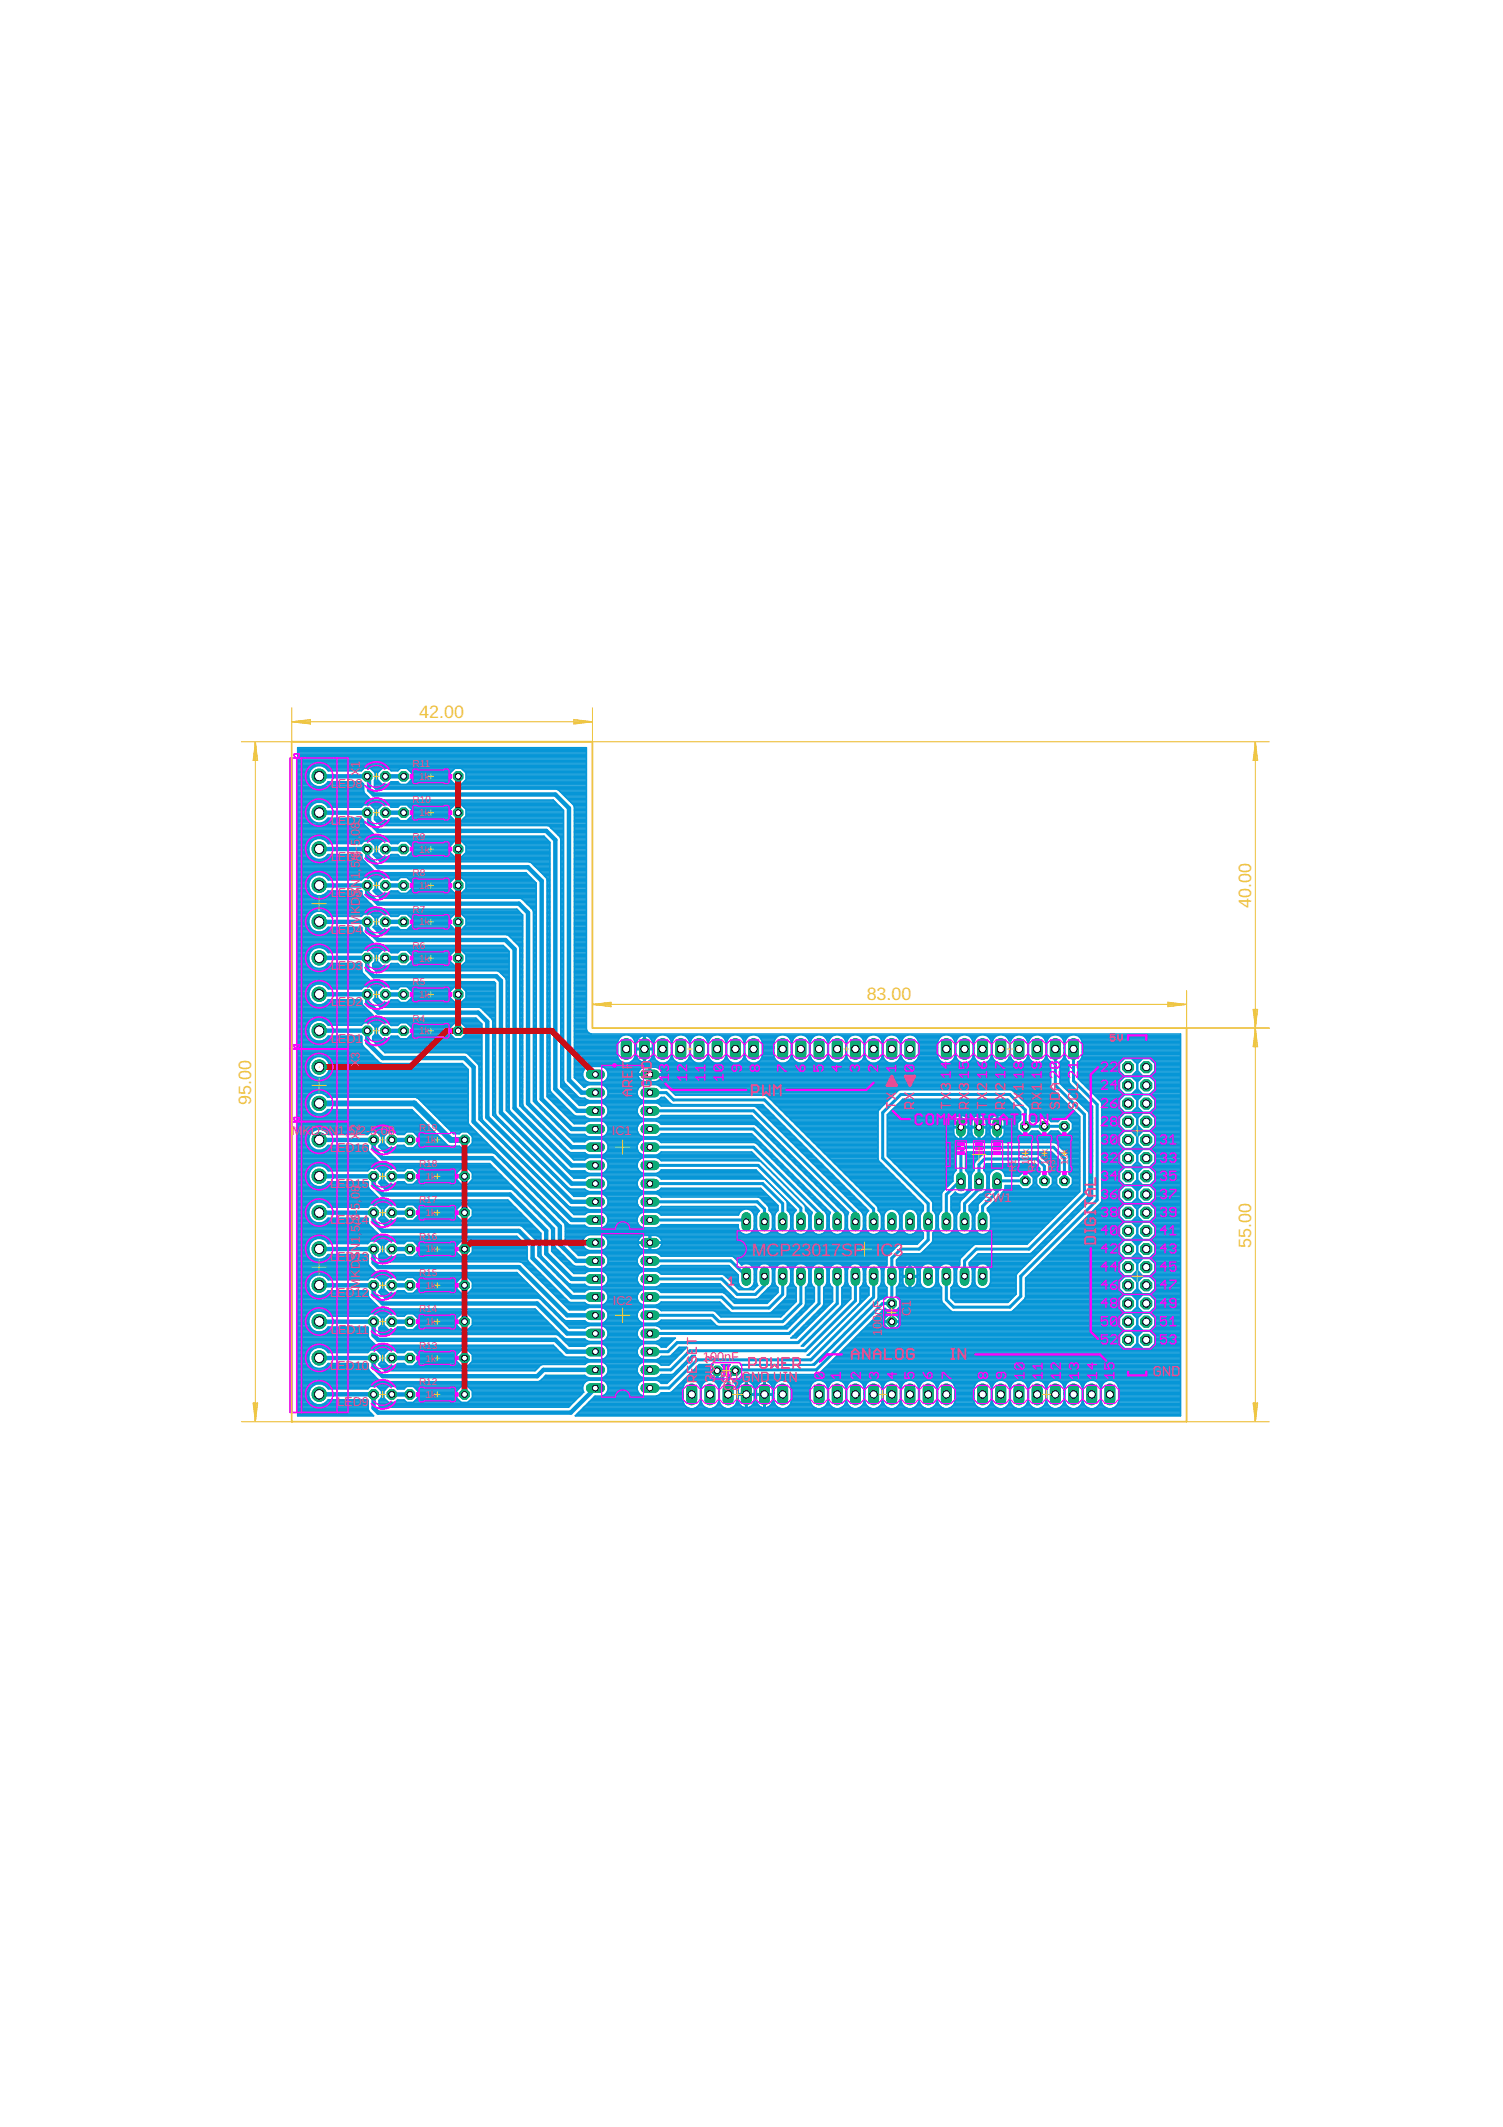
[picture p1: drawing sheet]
<svg xmlns="http://www.w3.org/2000/svg" width="210mm" height="297mm" viewBox="0 0 210 297" stroke-linecap="round" stroke-linejoin="round" font-family="sans-serif">
<defs><g id="words">
<g font-size="2.5" fill="#eec643">
<text x="58.6" y="100.2">42.00</text>
<text x="174.7" y="126.8" transform="rotate(-90 174.7 126.8)">40.00</text>
<text x="121" y="139.7">83.00</text>
<text x="35.1" y="154.2" transform="rotate(-90 35.1 154.2)">95.00</text>
<text x="174.7" y="174.2" transform="rotate(-90 174.7 174.2)">55.00</text>
</g>
<g font-size="2.5" fill="#ef476f">
<text x="105" y="175.4">MCP23017SP</text>
<text x="122.3" y="175.4">IC3</text>
</g>
<g font-size="1.8" fill="#ef476f">
<text x="50.3" y="107.2" transform="rotate(-90 50.3 107.2)">1</text>
<text x="46.2" y="110.1">L</text>
<text x="47.2" y="110.1">ED8</text>
<text x="50.3" y="108.4" transform="rotate(-90 50.3 108.4)">X</text>
<text x="46.2" y="115.1">L</text>
<text x="47.2" y="115.1">ED7</text>
<text x="50.3" y="119.8" transform="rotate(-90 50.3 119.8)">8</text>
<text x="50.3" y="118.8" transform="rotate(-90 50.3 118.8)">-</text>
<text x="50.3" y="118.2" transform="rotate(-90 50.3 118.2)">5</text>
<text x="50.3" y="117.2" transform="rotate(-90 50.3 117.2)">,</text>
<text x="50.3" y="116.7" transform="rotate(-90 50.3 116.7)">0</text>
<text x="50.3" y="115.7" transform="rotate(-90 50.3 115.7)">8</text>
<text x="46.2" y="125.3">L</text>
<text x="46.2" y="120.2">L</text>
<text x="47.2" y="125.3">ED5</text>
<text x="47.2" y="120.2">ED6</text>
<text x="50.3" y="125.2" transform="rotate(-90 50.3 125.2)">S</text>
<text x="50.3" y="124" transform="rotate(-90 50.3 124)">N</text>
<text x="50.3" y="122.8" transform="rotate(-90 50.3 122.8)">1</text>
<text x="50.3" y="121.8" transform="rotate(-90 50.3 121.8)">,</text>
<text x="50.3" y="121.3" transform="rotate(-90 50.3 121.3)">5</text>
<text x="50.3" y="120.3" transform="rotate(-90 50.3 120.3)">/</text>
<text x="46.2" y="130.4">L</text>
<text x="47.2" y="130.4">ED4</text>
<text x="50.3" y="129.2" transform="rotate(-90 50.3 129.2)">M</text>
<text x="50.3" y="127.7" transform="rotate(-90 50.3 127.7)">K</text>
<text x="50.3" y="126.5" transform="rotate(-90 50.3 126.5)">D</text>
<text x="46.2" y="135.5">L</text>
<text x="47.2" y="135.5">ED3</text>
<text x="46.2" y="140.5">L</text>
<text x="47.2" y="140.5">ED2</text>
<text x="46.2" y="145.6">L</text>
<text x="47.2" y="145.6">ED1</text>
<text x="50.3" y="149" transform="rotate(-90 50.3 149)">X</text>
<text x="50.3" y="147.8" transform="rotate(-90 50.3 147.8)">3</text>
<text x="40.7" y="158.6">M</text>
<text x="42.2" y="158.6">KDSN</text>
<text x="46.1" y="160.8">L</text>
<text x="47.1" y="160.8">ED16</text>
<text x="47.2" y="158.6">1,</text>
<text x="48.6" y="158.6">5/2-5,08</text>
<text x="50.3" y="159.2" transform="rotate(-90 50.3 159.2)">X</text>
<text x="50.3" y="158" transform="rotate(-90 50.3 158)">2</text>
<text x="85.5" y="158.6">IC1</text>
<text x="46.1" y="165.9">L</text>
<text x="47.1" y="165.9">ED15</text>
<text x="50.3" y="167.5" transform="rotate(-90 50.3 167.5)">0</text>
<text x="50.3" y="166.5" transform="rotate(-90 50.3 166.5)">8</text>
<text x="137.4" y="167.8">SW1</text>
<text x="46.1" y="171">L</text>
<text x="47.1" y="171">ED14</text>
<text x="50.3" y="173.5" transform="rotate(-90 50.3 173.5)">1</text>
<text x="50.3" y="172.5" transform="rotate(-90 50.3 172.5)">,</text>
<text x="50.3" y="172.1" transform="rotate(-90 50.3 172.1)">5</text>
<text x="50.3" y="171.1" transform="rotate(-90 50.3 171.1)">/</text>
<text x="50.3" y="170.6" transform="rotate(-90 50.3 170.6)">8</text>
<text x="50.3" y="169.6" transform="rotate(-90 50.3 169.6)">-</text>
<text x="50.3" y="169" transform="rotate(-90 50.3 169)">5</text>
<text x="50.3" y="168" transform="rotate(-90 50.3 168)">,</text>
<text x="46.1" y="176.1">L</text>
<text x="47.1" y="176.1">ED13</text>
<text x="50.3" y="180" transform="rotate(-90 50.3 180)">M</text>
<text x="50.3" y="178.5" transform="rotate(-90 50.3 178.5)">K</text>
<text x="50.3" y="177.3" transform="rotate(-90 50.3 177.3)">D</text>
<text x="50.3" y="176" transform="rotate(-90 50.3 176)">S</text>
<text x="50.3" y="174.8" transform="rotate(-90 50.3 174.8)">N</text>
<text x="46.1" y="181.2">L</text>
<text x="47.1" y="181.2">ED12</text>
<text x="85.6" y="182.3">IC2</text>
<text x="123.1" y="185.6" transform="rotate(-90 123.1 185.6)">0</text>
<text x="123.1" y="184.6" transform="rotate(-90 123.1 184.6)">0nF</text>
<text x="127.2" y="183.8" transform="rotate(-90 127.2 183.8)">C</text>
<text x="127.2" y="182.5" transform="rotate(-90 127.2 182.5)">1</text>
<text x="46.1" y="191.3">L</text>
<text x="46.2" y="186.2">L</text>
<text x="47.1" y="191.3">ED10</text>
<text x="47.2" y="186.2">ED11</text>
<text x="98.2" y="190">100nF</text>
<text x="123.1" y="186.6" transform="rotate(-90 123.1 186.6)">1</text>
<text x="47.1" y="196.4">LED9</text>
<text x="100.9" y="194.1">C</text>
<text x="102.2" y="194.1">2</text>
</g>
<g font-size="1.4" fill="#ef476f">
<text x="57.6" y="107.1">R11</text>
<text x="57.6" y="112.2">R10</text>
<text x="58.5" y="114">1k</text>
<text x="58.5" y="108.9">1k</text>
<text x="57.6" y="117.3">R9</text>
<text x="58.5" y="119.1">1k</text>
<text x="57.6" y="122.4">R8</text>
<text x="58.5" y="124.1">1k</text>
<text x="57.6" y="127.4">R7</text>
<text x="58.5" y="129.2">1k</text>
<text x="57.6" y="137.6">R5</text>
<text x="57.6" y="132.5">R6</text>
<text x="58.5" y="134.3">1k</text>
<text x="57.6" y="142.7">R4</text>
<text x="58.5" y="139.4">1k</text>
<text x="58.5" y="144.4">1k</text>
<text x="58.5" y="157.9">R19</text>
<text x="59.4" y="159.7">1k</text>
<text x="143.7" y="161.2" transform="rotate(-90 143.7 161.2)">k</text>
<text x="146.3" y="161.9" transform="rotate(-90 146.3 161.9)">0</text>
<text x="146.3" y="161.2" transform="rotate(-90 146.3 161.2)">k</text>
<text x="58.5" y="163">R18</text>
<text x="59.4" y="164.8">1k</text>
<text x="141.9" y="163.6" transform="rotate(-90 141.9 163.6)">R</text>
<text x="141.9" y="162.6" transform="rotate(-90 141.9 162.6)">1</text>
<text x="143.7" y="162.7" transform="rotate(-90 143.7 162.7)">10</text>
<text x="144.6" y="163.6" transform="rotate(-90 144.6 163.6)">R</text>
<text x="144.6" y="162.6" transform="rotate(-90 144.6 162.6)">2</text>
<text x="146.3" y="162.7" transform="rotate(-90 146.3 162.7)">1</text>
<text x="147.4" y="163.6" transform="rotate(-90 147.4 163.6)">R3</text>
<text x="149.1" y="162.7" transform="rotate(-90 149.1 162.7)">10k</text>
<text x="58.5" y="173.1">R16</text>
<text x="58.5" y="168.1">R17</text>
<text x="59.4" y="169.8">1k</text>
<text x="58.5" y="178.2">R15</text>
<text x="59.4" y="180">1k</text>
<text x="59.4" y="174.9">1k</text>
<text x="58.5" y="183.3">R14</text>
<text x="59.4" y="185.1">1k</text>
<text x="58.5" y="188.4">R13</text>
<text x="59.4" y="190.1">1k</text>
<text x="58.5" y="193.4">R12</text>
<text x="59.4" y="195.2">1k</text>
</g>
</g></defs>
<g fill="none" stroke="#0696d7" stroke-width=".42">
<path d="M90.8 157.7h14.4l11.7 11.7v1.2M90.8 155.1h14.4l14.3 14.3v1.2M90.8 152.6h2.2l1.1 1h12.7l15.2 15.2v1.8M147.4 146.5v5.1l4 4v11.1l-7.7 7.7h-7.4l-1.6 1.7v2.1M148.7 157.3h-5.5v-2.3l-2.2-2.2h-15.2l-2.5 2.6v6.3l6.3 6.4v5.1l-1.2 1.2h-2.6l-1.3 1.3v6.3h-1.2l-9.3 9.3h-11.2l-1.1 1.1v2.3M149.9 146.5v4.4l3.3 3.3v13.4l-10.6 10.6v2.8l-1.6 1.5h-7.8l-1-1v-3.3M90.8 167.8h14.9l1.1 1v1.8M90.8 165.3h15.7l2.8 2.8v2.5M90.8 162.8h15.1l5.9 5.9v1.9M90.8 160.2h14.4l9.2 9.2v1.2M90.8 176.1h11.3l2.1 2.1M90.8 170.4h13.2l.2 .2"/>
<path d="M106.8 178.2v1.3l-1.3 1.3h-2.5l-2.2-2.2h-10M109.3 178.2v2.6l-1.9 1.9h-5.1l-1.5-1.6h-10M111.8 178.2v3.8l-2.5 2.6h-8.9l-.9-.9h-8.7M114.4 178.2v3.8l-4.2 4.2h-19.4M116.9 178.2v3.8l-5.4 5.5h-16.9l-1.3 1.3h-2.5M119.5 178.2v3.5l-7 6.9h-16.1l-2.7 2.7h-2.9M122 178.2v2.9l-8.8 8.8h-15.8l-4 3.9h-2.6M143.2 164.9h-3.8l-.1 .1v1.4l-2.1 2.1v2.1M145.9 164.9v-2l-1.1-1h-7.3l-.8 .7v3.5l-2 2v2.5M148.7 164.9v-3.2l-1.6-1.5h-12.3l-.6 .6v4.2h-.3l-1.7 1.8v3.8"/>
</g>
<g fill="none" stroke="#0696d7" stroke-width=".21">
<path d="M41.6 116.8h34.4l.8 .8v34.6l.1 .3 3.3 3.3 .3 .1h1.2l.6 .4h1.7a1.15 1.15 0 0 0 .8-1.8M41.6 112h35.9M41.6 115.3h9.4M41.6 119.9h2.4M41.6 119.7h2.1M41.6 119.5h1.9M41.6 119.4h1.7M41.6 119.2h1.7M41.6 119h1.6M41.6 118.9h1.5M41.6 118.7h1.5M41.6 118.5h1.5"/>
<path d="M41.6 118.3h1.5M41.6 118.2h1.6M41.6 118h1.6M41.6 117.8h1.7M41.6 117.7h1.8M41.6 117.5h2M41.6 117.3h2.2M41.6 117.2h2.6M41.6 117h34.6M41.6 116.6h10.7M41.6 116.5h10.6M41.6 116.3h10.4"/>
<path d="M41.6 116.1h10.2M41.6 116h10M41.6 115.8h9.9M41.6 115.6h9.7M41.6 115.4h9.5M41.6 115.1h9.2M41.6 114.9h2.7M41.6 114.7h2.3M41.6 114.6h2M41.6 114.4h1.9M41.6 114.2h1.7M41.6 114.1h1.6"/>
<path d="M41.6 113.9h1.6M41.6 113.7h1.5M41.6 113.6h1.5M41.6 113.4h1.5M41.6 113.2h1.5M41.6 113h1.6M41.6 112.9h1.7M41.6 112.7h1.7M41.6 112.5h1.9M41.6 112.4h2M41.6 112.2h2.3M41.6 111.8h35.8"/>
<path d="M41.6 111.7h10.3M41.6 111.5h10M41.6 111.3h9.9M41.6 111.1h9.7M41.6 111h9.5M41.6 110.8h9.3M41.6 110.6h9.2M41.6 110.5h9.2M41.6 110.3h9.2M41.6 110.1h9.2M41.6 110h9.2M41.6 109.8h2.5"/>
<path d="M41.6 109.6h2.1M41.6 109.4h2M41.6 109.3h1.8M41.6 109.1h1.7M41.6 108.9h1.6M41.6 108.8h1.6M41.6 108.6h1.5M41.6 108.4h1.5M41.6 108.2h1.5M41.6 108.1h1.5M41.6 107.9h1.6M41.6 107.7h1.7"/>
<path d="M41.6 107.5h1.8M41.6 107.4h1.9M41.6 107.2h2.1M41.6 107h2.4M41.6 106.9h40.3M41.6 106.7h40.3M41.6 106.5h40.3M41.6 106.4h40.3M41.6 106.2h40.3M41.6 106h40.3M41.6 105.8h40.3M41.6 105.7h40.3"/>
<path d="M41.6 105.5h40.3M41.6 105.3h40.3M41.6 105.2h40.3M41.6 105h40.3M41.6 104.8h40.3M41.6 104.6h40.3M41.6 104.5h40.3M43.1 113.2a1.48 1.48 0 0 0 .9 1.7 1.48 1.48 0 0 0 1.8-.6h4.7l.3 .3M43.3 119.4a1.47 1.47 0 0 0 2.5 0M43.8 117.3a1.45 1.45 0 0 0-.5 2.1M43.8 117.3l.5-.2h.6l.5 .2M44.3 112l-.5 .2-.5 .4-.2 .6"/>
<path d="M44.9 112l.5 .2 .4 .5h4.7l.3-.3h1l.6 .6M44.9 114.9h5.9M45 117.2h31.3M45 109.8h5.8M45.1 107h36.8M45.1 119.9h5.5M45.3 112.2h32.4M45.3 114.7h5.5M45.4 117.3l.4 .5h4.7l.3-.3h1l.6 .6v.9M45.4 117.3h31.1M45.4 109.6h5.4M45.4 107.2h36.5"/>
<path d="M45.5 119.7h5M45.5 112.4h32.4M45.5 114.6h5.3M45.6 117.5h5.2M45.6 109.4h5.1M45.6 119.5h4.9M45.6 107.4h5.1M45.7 114.4h4.9M45.7 112.5h5M45.8 117.7h4.8M45.8 109.3h4.7M45.8 119.4h4.7"/>
<path d="M45.8 107.5h4.8M45.8 112.7h4.7M50.5 119.4l.1 .6 1.8 1.8 .3 .1h20.7l1.5 1.4v30.3l.1 .3 4.4 4.4 .3 .1M50.8 110.5v-1l-.3-.3h-4.7a1.48 1.48 0 0 1-2.2 .3 1.48 1.48 0 0 1 0-2.2 1.48 1.48 0 0 1 2.2 .4h4.7l.3-.4h1l.6 .6-.1 2.1 .2 .2h25.2l.3 .1 1.9 1.9 .3 .5M50.8 114.6v.3M50.8 110.5l.1 .2 .8 .9 .3 .1h25.3l1.4 1.5M50.8 114.9l.1 .3 1.5 1.5 .3 .1M51.8 117.5h1.5M51.8 107.4h1.5M51.9 112.5h1.3M52 117.7h1.1M52 107.5h1.1"/>
<path d="M52.1 112.7h.9M52.1 117.8h.9M52.2 119.4h.8M52.2 107.7h.7M52.2 119.2h.7M52.2 112.9h.7M52.3 114.1v.3l.8 .9M52.3 118h.5M52.3 114.4h.8M52.3 114.2h.7M52.3 114.1h.5M52.3 110h29.6"/>
<path d="M52.3 109.8h29.6M52.3 109.6h29.6M52.3 109.4h1M52.3 109.3h.8M52.3 109.1h.6M52.3 119.5h.9M52.3 108.9h.4M52.3 107.9h.5M52.4 113v1l-.1 .1M52.4 119l-.3 .3 1 1.1h20.8l.3 .1 2.1 2.1 .1 .3v30.3l3.8 3.7h1.5M52.4 119h.3M52.4 118.9h.3"/>
<path d="M52.4 118.7h.3M52.4 118.5h.3M52.4 118.3h.3M52.4 118.2h.3M52.4 113.9h.3M52.4 113.7h.3M52.4 113.6h.3M52.4 113.4h.3M52.4 113.2h.3M52.4 113h.3M52.4 110.1h29.5M52.4 108.8h.3"/>
<path d="M52.4 108.6h.3M52.4 108.4h.3M52.4 108.2h.3M52.4 108.1h.3M52.4 114.6h.9M52.5 119.7h24.3M52.6 114.7h26.1M52.7 119.9h24.1M52.7 113v1l.7 .6h.9l.3-.3h.9l.4 .3h.9l.7-.6v-1M52.7 119v-.9l.7-.6h.9l.3 .3h.9l.4-.3h.9l.7 .6v.9M52.7 113l.7-.6h.9l.3 .3h.9l.4-.3h.9l.7 .6M52.7 119l.7 .7h.9l.3-.4h.9l.4 .4h.9l.7-.7"/>
<path d="M52.8 114.9h25.9M52.9 115.1h25.8M53.1 115.3h25.6M53.4 107.3h.9l.3 .4h.9l.4-.4h.9l.7 .6v1l-.7 .6h-.9l-.4-.3h-.9l-.3 .3h-.9l-.7-.6v-1zM54.3 117.5h1.6M54.3 114.6h1.6M54.4 109.4h1.4M54.4 107.4h1.4M54.4 119.5h1.4M54.4 112.5h1.4M54.5 114.4h1.2M54.5 117.7h1.2"/>
<path d="M54.5 109.3h1.1M54.5 107.5h1.1M54.6 119.4h1M54.6 112.7h1M56.9 117.5h6.6M56.9 114.6h6.6M56.9 109.4h6.5M56.9 107.4h6.5M57 119.5h6.4M57 112.5h6.4M57 117.7h6.3M57 114.4h6.3"/>
<path d="M57.1 109.3h6.1M57.1 107.5h6.2M57.1 119.4h6.1M57.1 112.7h6.1M57.2 114.2h5.9M57.2 117.8h5.9M57.3 109.1h5.8M57.3 107.7h5.8M57.3 119.2h5.7M57.3 112.9h5.7M57.4 114.1h5.6M57.4 118h5.6"/>
<path d="M57.4 108.9h5.5M57.4 107.9h5.5M57.5 119h5.4M57.5 118.9h5.4M57.5 118.7h5.4M57.5 118.5h5.4M57.5 118.3h5.4M57.5 118.2h5.4M57.5 113.9h5.4M57.5 113.7h5.4M57.5 113.6h5.4M57.5 113.4h5.4"/>
<path d="M57.5 113.2h5.4M57.5 113h5.4M57.5 108.8h5.4M57.5 108.6h5.4M57.5 108.4h5.4M57.5 108.2h5.4M57.5 108.1h5.4M62.9 113v1l.6 .6h.9l.7-.6v-1M62.9 119v-.9l.6-.6h.9l.7 .6v.9M62.9 113l.6-.6h.9l.7 .6M62.9 119l.6 .7h.9l.7-.7M64.5 117.5h12.2"/>
<path d="M64.5 114.6h14.2M64.5 107.4h17.4M64.5 109.4h17.4M64.6 119.5h12.2M64.6 112.5h13.5M64.6 117.7h12.2M64.6 114.4h14.1M64.7 109.3h17.2M64.7 107.5h17.2M64.7 119.4h12.1M64.7 112.7h13.5M64.8 117.8h12"/>
<path d="M64.8 114.2h13.9M64.9 109.1h17M64.9 107.7h17M64.9 119.2h11.9M64.9 112.9h13.5M65 114.1h13.7M65 118h11.8M65 108.9h16.9M65 107.9h16.9M65.1 119h11.7M65.1 118.9h11.7M65.1 118.7h11.7"/>
<path d="M65.1 118.5h11.7M65.1 118.3h11.7M65.1 118.2h11.7M65.1 113.9h13.6M65.1 113.7h13.6M65.1 113.6h13.6M65.1 113.4h13.6M65.1 113.2h13.6M65.1 113h13.5M65.1 108.8h16.8M65.1 108.6h16.8M65.1 108.4h16.8"/>
<path d="M65.1 108.2h16.8M65.1 108.1h16.8M76.5 115.3l.2 .1 .2 .2M76.8 115.4h1.9M76.9 115.6l1.3 1.3 .1 .3M76.9 115.6h.1M76.9 115.6h1.8M77.1 115.8h1.6M77.3 116h1.4M77.5 116.1h1.2M77.6 116.3h1.1M77.8 116.5h.9"/>
<path d="M78 110.3h3.9M78 116.6h.7M78.1 116.8h.6M78.1 110.5h3.8M78.3 117h.4M78.3 117.2v34.6M78.3 119.9h.4M78.3 119.7h.4M78.3 119.5h.4M78.3 119.4h.4M78.3 119.2h.4M78.3 119h.4"/>
<path d="M78.3 118.9h.4M78.3 118.7h.4M78.3 118.5h.4M78.3 118.3h.4M78.3 118.2h.4M78.3 118h.4M78.3 117.8h.4M78.3 117.7h.4M78.3 117.5h.4M78.3 117.3h.4M78.3 117.2h.4M78.3 110.6h3.6"/>
<path d="M78.5 110.8h3.4M78.7 111h3.2M78.7 113.2v37.8l.1 .2M78.8 111.1h3.1M79 111.3h2.9M79.2 111.5h2.7M79.4 111.7h2.5M79.5 111.8h2.4M79.7 112h2.2M79.9 112.2h2M80 112.4h1.9M80.2 112.5h1.7"/>
<path d="M80.2 112.7v37.8l1.4 1.3 .7-.3h1.7l.4 .1 .4 .4M80.2 116.8h1.7M80.2 115.3h1.7M80.2 119.9h1.7M80.2 119.7h1.7M80.2 119.5h1.7M80.2 119.4h1.7M80.2 119.2h1.7M80.2 119h1.7M80.2 118.9h1.7M80.2 118.7h1.7M80.2 118.5h1.7"/>
<path d="M80.2 118.3h1.7M80.2 118.2h1.7M80.2 118h1.7M80.2 117.8h1.7M80.2 117.7h1.7M80.2 117.5h1.7M80.2 117.3h1.7M80.2 117.2h1.7M80.2 117h1.7M80.2 116.6h1.7M80.2 116.5h1.7M80.2 116.3h1.7"/>
<path d="M80.2 116.1h1.7M80.2 116h1.7M80.2 115.8h1.7M80.2 115.6h1.7M80.2 115.4h1.7M80.2 115.1h1.7M80.2 114.9h1.7M80.2 114.7h1.7M80.2 114.6h1.7M80.2 114.4h1.7M80.2 114.2h1.7M80.2 114.1h1.7"/>
<path d="M80.2 113.9h1.7M80.2 113.7h1.7M80.2 113.6h1.7M80.2 113.4h1.7M80.2 113.2h1.7M80.2 113h1.7M80.2 112.9h1.7M80.2 112.7h1.7M41.6 132.1l28.7-.1 .8 .8v22.1l.1 .3 8.2 8.2 .3 .1h2l.6 .4h1.7l.4-.2 .4-.3M41.6 129.8h2M41.6 129.5h1.7M41.6 128h1.7"/>
<path d="M41.6 127.3h30.9M41.6 130.2h9M41.6 130.5h9.4M41.6 139.9h2M41.6 139.8h1.8M41.6 139.6h1.7M41.6 139.4h1.6M41.6 139.3h1.6M41.6 139.1h1.5M41.6 138.9h1.5M41.6 138.7h1.5M41.6 138.6h1.5"/>
<path d="M41.6 138.4h1.6M41.6 138.2h1.7M41.6 138h1.7M41.6 137.9h1.9M41.6 137.7h2.1M41.6 137.5h2.4M41.6 137.4h27.6M41.6 137.2h27.5M41.6 137h10.2M41.6 136.9h10M41.6 136.7h9.8M41.6 136.5h9.7"/>
<path d="M41.6 136.3h9.5M41.6 136.2h9.3M41.6 136h9.2M41.6 135.8h9M41.6 135.7h8.9M41.6 135.5h8.9M41.6 135.3h8.9M41.6 135.1h2.4M41.6 135h2.1M41.6 134.8h1.9M41.6 134.6h1.8M41.6 134.5h1.7"/>
<path d="M41.6 134.3h1.6M41.6 134.1h1.5M41.6 133.9h1.5M41.6 133.8h1.5M41.6 133.6h1.5M41.6 133.4h1.6M41.6 133.3h1.6M41.6 133.1h1.7M41.6 132.9h1.8M41.6 132.7h2M41.6 132.6h2.1M41.6 132.4h2.5"/>
<path d="M41.6 132.2h28.9M41.6 131.9h10.7M41.6 131.7h10.6M41.6 131.6h10.4M41.6 131.4h10.2M41.6 131.2h10.1M41.6 131h9.9M41.6 130.9h9.7M41.6 130.7h9.6M41.6 130.3h9.2M41.6 130h2.3M41.6 129.7h1.9"/>
<path d="M41.6 129.3h1.7M41.6 129.1h1.6M41.6 129h1.5M41.6 128.8h1.5M41.6 128.6h1.5M41.6 128.5h1.5M41.6 128.3h1.6M41.6 128.1h1.6M41.6 127.8h1.9M41.6 127.6h2M41.6 127.4h2.3M41.6 127.1h30.7"/>
<path d="M41.6 126.9h11M41.6 126.7h10.7M41.6 126.6h10.5M41.6 126.4h10.3M41.6 126.2h10.2M41.6 126.1h10M41.6 125.9h9.8M41.6 125.7h9.7M41.6 125.5h9.5M41.6 125.4h9.3M41.6 125.2h9.1M41.6 125h2.6"/>
<path d="M41.6 124.9h2.2M41.6 124.7h2M41.6 124.5h1.8M41.6 124.4h1.7M41.6 124.2h1.6M41.6 124h1.6M41.6 123.8h1.5M41.6 123.7h1.5M41.6 123.5h1.5M41.6 123.3h1.5M41.6 123.1h1.6M41.6 123h1.7"/>
<path d="M41.6 122.8h1.7M41.6 122.6h1.9M41.6 122.5h2.1M41.6 122.3h2.4M41.6 122.1h32.1M41.6 121.9h31.9M41.6 121.8h10.8M41.6 121.6h10.6M41.6 121.4h10.4M41.6 121.3h10.3M41.6 121.1h10.1M41.6 120.9h9.9"/>
<path d="M41.6 120.8h9.8M41.6 120.6h9.6M41.6 120.4h9.4M41.6 120.2h9.2M41.6 120.1h9.1M43.1 138.6a1.48 1.48 0 0 0 .9 1.6 1.48 1.48 0 0 0 1.8-.6h4.6l.2 .7 1.8 1.8 .3 .1h13.8l.8 .8M43.1 138.6a1.49 1.49 0 0 1 1.2-1.2 1.49 1.49 0 0 1 1.5 .7h4.7l.3-.3h1l.6 .6v.9l-.3 .3 1 1.1h13.8l.3 .1 1.5 1.5 .1 .2v13.2M43.3 122.8a1.46 1.46 0 0 0 .5 2.1M43.3 122.8a1.47 1.47 0 0 1 2.5 0M43.8 124.9l.5 .2h.6l.5-.2M44.3 127.3a1.48 1.48 0 0 0-1.2 1.4 1.48 1.48 0 0 0 1.2 1.5M44.9 130.2l.5-.3 .4-.4h4.7l.1 .7"/>
<path d="M44.9 127.3l.5 .2 .4 .5h4.7M45 125h5.6M45 132.4h25.6M45.1 135.1h5.4M45.1 122.3h28.8M45.2 137.5h24M45.3 130h5.3M45.3 127.4h27.3M45.4 124.9l.4-.5h4.7l.1 .7 1.8 1.7 .3 .2h19.5l.8 .8M45.4 124.9h5.1M45.4 132.6h25.4M45.4 135h5.1"/>
<path d="M45.5 122.5h28.5M45.5 137.7h23.7M45.5 129.8h5M45.5 127.6h27.3M45.6 139.9h4.9M45.6 124.7h4.9M45.6 132.7h5.2M45.6 134.8h4.9M45.6 122.6h5.1M45.7 137.9h5M45.7 129.7h4.8M45.7 127.8h5"/>
<path d="M45.7 139.8h4.8M45.7 124.5h4.8M45.8 132.9h4.8M45.8 122.8v.1h4.7l.3-.4h1l.6 .7v.9l-.3 .3 1 1h19.5l.3 .1M45.8 134.6h4.7M45.8 122.8h4.7M45.8 138h4.7M50.5 128l.3-.4h1l.6 .7M50.5 134.6l-.1-.1h-4.6a1.48 1.48 0 0 1-2.2 .4 1.48 1.48 0 0 1 0-2.2 1.48 1.48 0 0 1 2.2 .3h4.7l.3-.3h1l.6 .6v1l-.4 .3M50.5 134.6v1l.1 .3 1.1 1.1 .3 .1h17l.2 .2v18.2M50.6 130.2l1.8 1.7 .3 .1M51.8 132.7h1.5"/>
<path d="M51.8 122.6h1.5M51.9 137.9h1.3M51.9 127.8h1.3M52 132.9h1.1M52 138h1.1M52 122.8h1.1M52 135.1l.5 .5h17l.2 .1 .9 .8 .1 .3v18.3l9.5 9.4h1.5l.6-.3h1.7a1.14 1.14 0 0 1 .9 1.3M52 134.6v.5M52 135.1h19.1M52 135h19.1M52 134.8h1.2M52 134.6h1.1"/>
<path d="M52.1 128h.9M52.1 129.5h.9M52.2 139.6h.8M52.2 133.1h.8M52.2 124.4h.7M52.2 138.2h.7M52.2 123h.7M52.2 135.3h18.9M52.2 134.5h.7M52.2 124.5h.9M52.2 139.8h.9M52.3 128.1h.6"/>
<path d="M52.3 129.7h.9M52.3 129.3h.5M52.3 139.4h.5M52.3 133.3h.5M52.3 124.2h.5M52.4 123.1h.3M52.4 138.4h.3M52.4 135.5h18.7M52.4 134.3h.3M52.4 124.7h.9M52.4 128.3v.9l-.3 .3 1 1h19.9M52.4 139.9h.9"/>
<path d="M52.4 139.3h.3M52.4 139.1h.3M52.4 138.9h.3M52.4 138.7h.3M52.4 138.6h.3M52.4 134.1h.3M52.4 133.9h.3M52.4 133.8h.3M52.4 133.6h.3M52.4 133.4h.3M52.4 129.1h.3M52.4 129h.3"/>
<path d="M52.4 128.8h.3M52.4 128.6h.3M52.4 128.5h.3M52.4 128.3h.3M52.4 124h.3M52.4 123.8h.3M52.4 123.7h.3M52.4 123.5h.3M52.4 123.3h.3M52.5 129.8h20.5M52.6 124.9h22.3M52.6 130h20.4"/>
<path d="M52.7 128.3v.9l.7 .6M52.7 125h22.2M52.8 130.2h20.2M52.8 120.1h24M52.9 125.2h22M53 130.3h20M53 120.2h23.8M53.1 125.4h21.8M53.4 122.5h.9l.3 .4h.9l.4-.4h.9l.7 .7v.9l-.7 .7h-.9l-.4-.4h-.9l-.3 .4h-.9l-.7-.7v-.9zM53.4 132.7h.9l.3 .4h.9l.4-.4h.9l.7 .6v1l-.7 .6h-.9l-.4-.3h-.9l-.3 .3h-.9l-.7-.6v-1zM53.4 137.8h.9l.3 .3h.9l.4-.3h.9l.7 .6v.9l-.7 .7h-.9l-.4-.4h-.9l-.3 .4h-.9l-.7-.7v-.9zM54.3 129.8l.3-.3h.9l.4 .3"/>
<path d="M54.3 139.9h1.5M54.3 132.7h1.5M54.4 124.7h1.4M54.4 122.6h1.4M54.4 137.9h1.4M54.4 134.8h1.4M54.4 127.8h1.3M54.5 129.7h1.2M54.5 132.9h1.2M54.5 139.8h1.2M54.5 124.5h1.1M54.6 138h1"/>
<path d="M54.6 122.8h1M54.6 134.6h1M54.6 128h.9l.4-.4h.9l.7 .7M54.6 128l-.3-.4h-.9l-.7 .7M56.9 139.9h6.6M56.9 132.7h6.6M56.9 124.7h6.5M56.9 122.6h6.5M56.9 137.9h6.5M56.9 134.8h6.5M57 127.8h6.4M57 129.7h6.3"/>
<path d="M57 132.9h6.3M57.1 139.8h6.2M57.1 124.5h6.2M57.1 122.8h6.1M57.1 138h6.1M57.1 134.6h6.1M57.1 128h6.1M57.2 129.5h6M57.2 133.1h5.9M57.2 139.6h5.9M57.2 124.4h5.9M57.3 138.2h5.8"/>
<path d="M57.3 123h5.8M57.3 134.5h5.8M57.3 128.1h5.7M57.4 129.3h5.6M57.4 139.4h5.5M57.4 133.3h5.5M57.4 124.2h5.5M57.4 123.1h5.5M57.5 138.4h5.4M57.5 134.3h5.4M57.5 128.3v.9l-.7 .6M57.5 139.3h5.4"/>
<path d="M57.5 139.1h5.4M57.5 138.9h5.4M57.5 138.7h5.4M57.5 138.6h5.4M57.5 134.1h5.4M57.5 133.9h5.4M57.5 133.8h5.4M57.5 133.6h5.4M57.5 133.4h5.4M57.5 129.1h5.4M57.5 129h5.4M57.5 128.8h5.4"/>
<path d="M57.5 128.6h5.4M57.5 128.5h5.4M57.5 128.3h5.4M57.5 124h5.4M57.5 123.8h5.4M57.5 123.7h5.4M57.5 123.5h5.4M57.5 123.3h5.4M62.9 128.3v.9l.6 .6M62.9 128.3l.6-.7h.9l.7 .7M64.5 139.9h4.7M64.5 132.7h6.5"/>
<path d="M64.5 124.7h10.4M64.5 122.6h9.7M64.6 137.9h4.6M64.6 134.8h6.5M64.6 127.8h8.4M64.6 129.7h8.4M64.7 139.8h4.5M64.7 132.9h6.4M64.7 124.5h10.2M64.7 122.8h9.7M64.7 138h4.5M64.7 134.6h6.4"/>
<path d="M64.8 128h8.2M64.8 129.5h8.2M64.8 139.6h4.4M64.8 133.1h6.3M64.9 124.4h10M64.9 123h9.6M64.9 138.2h4.3M64.9 134.5h6.2M64.9 128.1h8.1M65 129.3h8M65 133.3h6.1M65 139.4h4.2"/>
<path d="M65 124.2h9.9M65.1 138.4h4.1M65.1 123.1h9.6M65.1 128.3v.9l-.7 .6M65.1 139.3h4.1M65.1 139.1h4.1M65.1 138.9h4.1M65.1 138.7h4.1M65.1 138.6h4.1M65.1 134.3h6M65.1 134.1h6M65.1 133.9h6"/>
<path d="M65.1 133.8h6M65.1 133.6h6M65.1 133.4h6M65.1 129.1h7.9M65.1 129h7.9M65.1 128.8h7.9M65.1 128.6h7.9M65.1 128.5h7.9M65.1 128.3h7.9M65.1 124h9.8M65.1 123.8h9.8M65.1 123.7h9.8"/>
<path d="M65.1 123.5h9.8M65.1 123.3h9.8M69.6 135.7h1.5M69.9 135.8h1.2M70 136h1.1M70.2 136.2h.9M70.4 136.3h.7M70.5 136.5h.6M70.7 136.7h.4M70.7 139.9h.4M70.7 139.8h.4M70.7 139.6h.4"/>
<path d="M70.7 139.4h.4M70.7 139.3h.4M70.7 139.1h.4M70.7 138.9h.4M70.7 138.7h.4M70.7 138.6h.4M70.7 138.4h.4M70.7 138.2h.4M70.7 138h.4M70.7 137.9h.4M70.7 137.7h.4M70.7 137.5h.4"/>
<path d="M70.7 137.4h.4M70.7 137.2h.4M70.7 137h.4M70.7 136.9h.4M70.7 130.5l.3 .1 1.5 1.5 .1 .3M71.1 130.7h1.9M71.2 130.9h1.8M71.4 131h1.6M71.6 131.2h1.4M71.8 131.4h1.2M71.9 131.6h1.1M72.1 131.7h.9"/>
<path d="M72.3 131.9h.7M72.5 132.1h.5M72.5 132.2h.5M72.6 132.4v22l7.6 7.6h1.5l.6-.4h1.7a1.15 1.15 0 0 1 .8 1.8M72.6 139.9h.4M72.6 139.8h.4M72.6 139.6h.4M72.6 139.4h.4M72.6 139.3h.4M72.6 139.1h.4M72.6 138.9h.4M72.6 138.7h.4"/>
<path d="M72.6 138.6h.4M72.6 138.4h.4M72.6 138.2h.4M72.6 138h.4M72.6 137.9h.4M72.6 137.7h.4M72.6 137.5h.4M72.6 137.4h.4M72.6 137.2h.4M72.6 137h.4M72.6 136.9h.4M72.6 136.7h.4"/>
<path d="M72.6 136.5h.4M72.6 136.3h.4M72.6 136.2h.4M72.6 136h.4M72.6 135.8h.4M72.6 135.7h.4M72.6 135.5h.4M72.6 135.3h.4M72.6 135.1h.4M72.6 135h.4M72.6 134.8h.4M72.6 134.6h.4"/>
<path d="M72.6 134.5h.4M72.6 134.3h.4M72.6 134.1h.4M72.6 133.9h.4M72.6 133.8h.4M72.6 133.6h.4M72.6 133.4h.4M72.6 133.3h.4M72.6 133.1h.4M72.6 132.9h.4M72.6 132.7h.4M72.6 132.6h.4"/>
<path d="M72.6 132.4h.4M72.9 125.5l1.5 1.5 .1 .3v26.5l5.7 5.6h1.5l.6-.3h1.7a1.15 1.15 0 0 1 .8 1.7M72.9 125.5h2M73 127.8v26.5l.1 .2 6.3 6.3M73.1 125.7h1.8M73.3 125.9h1.6M73.4 126.1h1.5M73.6 126.2h1.3M73.8 126.4h1.1M74 126.6h.9M74 120.4h2.8M74.1 126.7h.8"/>
<path d="M74.3 126.9h.6M74.3 120.6h2.5M74.4 127.1h.5M74.5 120.8h2.3M74.5 129.8h.4M74.5 129.5h.4M74.5 128h.4M74.5 127.3h.4M74.5 130.2h.4M74.5 132.1h.4M74.5 130.5h.4M74.5 139.9h.4"/>
<path d="M74.5 139.8h.4M74.5 139.6h.4M74.5 139.4h.4M74.5 139.3h.4M74.5 139.1h.4M74.5 138.9h.4M74.5 138.7h.4M74.5 138.6h.4M74.5 138.4h.4M74.5 138.2h.4M74.5 138h.4M74.5 137.9h.4"/>
<path d="M74.5 137.7h.4M74.5 137.5h.4M74.5 137.4h.4M74.5 137.2h.4M74.5 137h.4M74.5 136.9h.4M74.5 136.7h.4M74.5 136.5h.4M74.5 136.3h.4M74.5 136.2h.4M74.5 136h.4M74.5 135.8h.4"/>
<path d="M74.5 135.7h.4M74.5 135.5h.4M74.5 135.3h.4M74.5 135.1h.4M74.5 135h.4M74.5 134.8h.4M74.5 134.6h.4M74.5 134.5h.4M74.5 134.3h.4M74.5 134.1h.4M74.5 133.9h.4M74.5 133.8h.4"/>
<path d="M74.5 133.6h.4M74.5 133.4h.4M74.5 133.3h.4M74.5 133.1h.4M74.5 132.9h.4M74.5 132.7h.4M74.5 132.6h.4M74.5 132.4h.4M74.5 132.2h.4M74.5 131.9h.4M74.5 131.7h.4M74.5 131.6h.4"/>
<path d="M74.5 131.4h.4M74.5 131.2h.4M74.5 131h.4M74.5 130.9h.4M74.5 130.7h.4M74.5 130.3h.4M74.5 130h.4M74.5 129.7h.4M74.5 129.3h.4M74.5 129.1h.4M74.5 129h.4M74.5 128.8h.4"/>
<path d="M74.5 128.6h.4M74.5 128.5h.4M74.5 128.3h.4M74.5 128.1h.4M74.5 127.8h.4M74.5 127.6h.4M74.5 127.4h.4M74.6 120.9h2.2M74.8 121.1h2M75 121.3h1.8M75.2 121.4h1.6M75.3 121.6h1.5"/>
<path d="M75.5 121.8h1.3M75.7 121.9h1.1M75.8 122.1h1M76 122.3h.8M76.2 122.5h.6M76.3 122.6h.5M76.4 122.8h.4M76.4 129.8h.4M76.4 129.5h.4M76.4 128h.4M76.4 127.3h.4M76.4 130.2h.4"/>
<path d="M76.4 132.1h.4M76.4 130.5h.4M76.4 139.9h.4M76.4 139.8h.4M76.4 139.6h.4M76.4 139.4h.4M76.4 139.3h.4M76.4 139.1h.4M76.4 138.9h.4M76.4 138.7h.4M76.4 138.6h.4M76.4 138.4h.4"/>
<path d="M76.4 138.2h.4M76.4 138h.4M76.4 137.9h.4M76.4 137.7h.4M76.4 137.5h.4M76.4 137.4h.4M76.4 137.2h.4M76.4 137h.4M76.4 136.9h.4M76.4 136.7h.4M76.4 136.5h.4M76.4 136.3h.4"/>
<path d="M76.4 136.2h.4M76.4 136h.4M76.4 135.8h.4M76.4 135.7h.4M76.4 135.5h.4M76.4 135.3h.4M76.4 135.1h.4M76.4 135h.4M76.4 134.8h.4M76.4 134.6h.4M76.4 134.5h.4M76.4 134.3h.4"/>
<path d="M76.4 134.1h.4M76.4 133.9h.4M76.4 133.8h.4M76.4 133.6h.4M76.4 133.4h.4M76.4 133.3h.4M76.4 133.1h.4M76.4 132.9h.4M76.4 132.7h.4M76.4 132.6h.4M76.4 132.4h.4M76.4 132.2h.4"/>
<path d="M76.4 131.9h.4M76.4 131.7h.4M76.4 131.6h.4M76.4 131.4h.4M76.4 131.2h.4M76.4 131h.4M76.4 130.9h.4M76.4 130.7h.4M76.4 130.3h.4M76.4 130h.4M76.4 129.7h.4M76.4 129.3h.4"/>
<path d="M76.4 129.1h.4M76.4 129h.4M76.4 128.8h.4M76.4 128.6h.4M76.4 128.5h.4M76.4 128.3h.4M76.4 128.1h.4M76.4 127.8h.4M76.4 127.6h.4M76.4 127.4h.4M76.4 127.1h.4M76.4 126.9h.4"/>
<path d="M76.4 126.7h.4M76.4 126.6h.4M76.4 126.4h.4M76.4 126.2h.4M76.4 126.1h.4M76.4 125.9h.4M76.4 125.7h.4M76.4 125.5h.4M76.4 125.4h.4M76.4 125.2h.4M76.4 125h.4M76.4 124.9h.4"/>
<path d="M76.4 124.7h.4M76.4 124.5h.4M76.4 124.4h.4M76.4 124.2h.4M76.4 124h.4M76.4 123.8h.4M76.4 123.7h.4M76.4 123.5h.4M76.4 123.3h.4M76.4 123.1h.4M76.4 123h.4M78.3 129.8h.4"/>
<path d="M78.3 129.5h.4M78.3 128h.4M78.3 127.3h.4M78.3 130.2h.4M78.3 132.1h.4M78.3 130.5h.4M78.3 139.9h.4M78.3 139.8h.4M78.3 139.6h.4M78.3 139.4h.4M78.3 139.3h.4M78.3 139.1h.4"/>
<path d="M78.3 138.9h.4M78.3 138.7h.4M78.3 138.6h.4M78.3 138.4h.4M78.3 138.2h.4M78.3 138h.4M78.3 137.9h.4M78.3 137.7h.4M78.3 137.5h.4M78.3 137.4h.4M78.3 137.2h.4M78.3 137h.4"/>
<path d="M78.3 136.9h.4M78.3 136.7h.4M78.3 136.5h.4M78.3 136.3h.4M78.3 136.2h.4M78.3 136h.4M78.3 135.8h.4M78.3 135.7h.4M78.3 135.5h.4M78.3 135.3h.4M78.3 135.1h.4M78.3 135h.4"/>
<path d="M78.3 134.8h.4M78.3 134.6h.4M78.3 134.5h.4M78.3 134.3h.4M78.3 134.1h.4M78.3 133.9h.4M78.3 133.8h.4M78.3 133.6h.4M78.3 133.4h.4M78.3 133.3h.4M78.3 133.1h.4M78.3 132.9h.4"/>
<path d="M78.3 132.7h.4M78.3 132.6h.4M78.3 132.4h.4M78.3 132.2h.4M78.3 131.9h.4M78.3 131.7h.4M78.3 131.6h.4M78.3 131.4h.4M78.3 131.2h.4M78.3 131h.4M78.3 130.9h.4M78.3 130.7h.4"/>
<path d="M78.3 130.3h.4M78.3 130h.4M78.3 129.7h.4M78.3 129.3h.4M78.3 129.1h.4M78.3 129h.4M78.3 128.8h.4M78.3 128.6h.4M78.3 128.5h.4M78.3 128.3h.4M78.3 128.1h.4M78.3 127.8h.4"/>
<path d="M78.3 127.6h.4M78.3 127.4h.4M78.3 127.1h.4M78.3 126.9h.4M78.3 126.7h.4M78.3 126.6h.4M78.3 126.4h.4M78.3 126.2h.4M78.3 126.1h.4M78.3 125.9h.4M78.3 125.7h.4M78.3 125.5h.4"/>
<path d="M78.3 125.4h.4M78.3 125.2h.4M78.3 125h.4M78.3 124.9h.4M78.3 124.7h.4M78.3 124.5h.4M78.3 124.4h.4M78.3 124.2h.4M78.3 124h.4M78.3 123.8h.4M78.3 123.7h.4M78.3 123.5h.4"/>
<path d="M78.3 123.3h.4M78.3 123.1h.4M78.3 123h.4M78.3 122.8h.4M78.3 122.6h.4M78.3 122.5h.4M78.3 122.3h.4M78.3 122.1h.4M78.3 121.9h.4M78.3 121.8h.4M78.3 121.6h.4M78.3 121.4h.4"/>
<path d="M78.3 121.3h.4M78.3 121.1h.4M78.3 120.9h.4M78.3 120.8h.4M78.3 120.6h.4M78.3 120.4h.4M78.3 120.2h.4M78.3 120.1h.4M80.2 129.8h1.7M80.2 129.5h1.7M80.2 128h1.7M80.2 127.3h1.7"/>
<path d="M80.2 130.2h1.7M80.2 132.1h1.7M80.2 130.5h1.7M80.2 139.9h1.7M80.2 139.8h1.7M80.2 139.6h1.7M80.2 139.4h1.7M80.2 139.3h1.7M80.2 139.1h1.7M80.2 138.9h1.7M80.2 138.7h1.7M80.2 138.6h1.7"/>
<path d="M80.2 138.4h1.7M80.2 138.2h1.7M80.2 138h1.7M80.2 137.9h1.7M80.2 137.7h1.7M80.2 137.5h1.7M80.2 137.4h1.7M80.2 137.2h1.7M80.2 137h1.7M80.2 136.9h1.7M80.2 136.7h1.7M80.2 136.5h1.7"/>
<path d="M80.2 136.3h1.7M80.2 136.2h1.7M80.2 136h1.7M80.2 135.8h1.7M80.2 135.7h1.7M80.2 135.5h1.7M80.2 135.3h1.7M80.2 135.1h1.7M80.2 135h1.7M80.2 134.8h1.7M80.2 134.6h1.7M80.2 134.5h1.7"/>
<path d="M80.2 134.3h1.7M80.2 134.1h1.7M80.2 133.9h1.7M80.2 133.8h1.7M80.2 133.6h1.7M80.2 133.4h1.7M80.2 133.3h1.7M80.2 133.1h1.7M80.2 132.9h1.7M80.2 132.7h1.7M80.2 132.6h1.7M80.2 132.4h1.7"/>
<path d="M80.2 132.2h1.7M80.2 131.9h1.7M80.2 131.7h1.7M80.2 131.6h1.7M80.2 131.4h1.7M80.2 131.2h1.7M80.2 131h1.7M80.2 130.9h1.7M80.2 130.7h1.7M80.2 130.3h1.7M80.2 130h1.7M80.2 129.7h1.7"/>
<path d="M80.2 129.3h1.7M80.2 129.1h1.7M80.2 129h1.7M80.2 128.8h1.7M80.2 128.6h1.7M80.2 128.5h1.7M80.2 128.3h1.7M80.2 128.1h1.7M80.2 127.8h1.7M80.2 127.6h1.7M80.2 127.4h1.7M80.2 127.1h1.7"/>
<path d="M80.2 126.9h1.7M80.2 126.7h1.7M80.2 126.6h1.7M80.2 126.4h1.7M80.2 126.2h1.7M80.2 126.1h1.7M80.2 125.9h1.7M80.2 125.7h1.7M80.2 125.5h1.7M80.2 125.4h1.7M80.2 125.2h1.7M80.2 125h1.7"/>
<path d="M80.2 124.9h1.7M80.2 124.7h1.7M80.2 124.5h1.7M80.2 124.4h1.7M80.2 124.2h1.7M80.2 124h1.7M80.2 123.8h1.7M80.2 123.7h1.7M80.2 123.5h1.7M80.2 123.3h1.7M80.2 123.1h1.7M80.2 123h1.7"/>
<path d="M80.2 122.8h1.7M80.2 122.6h1.7M80.2 122.5h1.7M80.2 122.3h1.7M80.2 122.1h1.7M80.2 121.9h1.7M80.2 121.8h1.7M80.2 121.6h1.7M80.2 121.4h1.7M80.2 121.3h1.7M80.2 121.1h1.7M80.2 120.9h1.7"/>
<path d="M80.2 120.8h1.7M80.2 120.6h1.7M80.2 120.4h1.7M80.2 120.2h1.7M80.2 120.1h1.7M41.6 144.4h1.6M41.6 158.5h1.7M41.6 155.5l3.3 .1 .5-.3 .4-.3h11.7l5 4.9 .3 .2h1.4l.2 .2M41.6 142.2h11M41.6 143.2h1.7M41.6 145.1h2.1M41.6 158.8h1.6"/>
<path d="M41.6 156.6h17.5M41.6 156.9h17.9M41.6 151.1h23.8M41.6 153h2M41.6 151.9h23.8M41.6 147.8h2.1M41.6 150.4h2.5M41.6 152.8h2.3M41.6 148.5h1.6M41.6 160h1.7M41.6 159.8h1.7M41.6 159.6h1.6"/>
<path d="M41.6 159.5h1.5M41.6 159.3h1.5M41.6 159.1h1.5M41.6 159h1.5M41.6 158.6h1.6M41.6 158.3h1.8M41.6 158.1h2M41.6 157.9h2.2M41.6 157.8h2.6M41.6 157.6h18.5M41.6 157.4h18.4M41.6 157.2h18.2"/>
<path d="M41.6 157.1h18M41.6 156.7h17.7M41.6 156.4h17.3M41.6 156.2h17.2M41.6 156h17M41.6 155.9h16.8M41.6 155.7h16.7M41.6 155.4h2.2M41.6 155.2h2M41.6 155h1.9M41.6 154.9h1.7M41.6 154.7h1.6"/>
<path d="M41.6 154.5h1.6M41.6 154.3h1.5M41.6 154.2h1.5M41.6 154h1.5M41.6 153.8h1.5M41.6 153.6h1.6M41.6 153.5h1.7M41.6 153.3h1.7M41.6 153.1h1.9M41.6 152.6h23.8M41.6 152.4h23.8M41.6 152.3h23.8"/>
<path d="M41.6 152.1h23.8M41.6 151.8h23.8M41.6 151.6h23.8M41.6 151.4h23.8M41.6 151.3h23.8M41.6 150.9h23.8M41.6 150.7h23.8M41.6 150.6h23.8M41.6 150.2h2.1M41.6 150.1h2M41.6 149.9h1.8M41.6 149.7h1.7"/>
<path d="M41.6 149.5h1.6M41.6 149.4h1.5M41.6 149.2h1.5M41.6 149h1.5M41.6 148.8h1.5M41.6 148.7h1.5M41.6 148.3h1.7M41.6 148.2h1.8M41.6 148h1.9M41.6 147.7h2.5M41.6 147.5h10.5M41.6 147.3h10.3"/>
<path d="M41.6 147.1h10.1M41.6 147h10M41.6 146.8h9.8M41.6 146.6h9.6M41.6 146.5h9.5M41.6 146.3h9.3M41.6 146.1h9.1M41.6 145.9h9M41.6 145.8h8.9M41.6 145.6h8.9M41.6 145.4h8.9M41.6 145.2h2.3"/>
<path d="M41.6 144.9h1.9M41.6 144.7h1.7M41.6 144.6h1.7M41.6 144.2h1.5M41.6 144.1h1.5M41.6 143.9h1.5M41.6 143.7h1.5M41.6 143.5h1.6M41.6 143.4h1.6M41.6 143h1.8M41.6 142.9h2M41.6 142.7h2.2"/>
<path d="M41.6 142.5h2.6M41.6 142.3h25M41.6 142h10.7M41.6 141.8h10.5M41.6 141.6h10.4M41.6 141.5h10.2M41.6 141.3h10M41.6 141.1h9.9M41.6 141h9.7M41.6 140.8h9.5M41.6 140.6h9.3M41.6 140.5h9.2"/>
<path d="M41.6 140.3h2.6M41.6 140.1h2.2M43.1 144.2a1.48 1.48 0 0 1 .9-1.7 1.48 1.48 0 0 1 1.8 .7h4.7l.3-.4h1l.6 .7v.9M43.1 144.2a1.48 1.48 0 0 0 1.2 1.2 1.48 1.48 0 0 0 1.5-.7h4.6l.1 .1v1M43.3 160a1.47 1.47 0 0 1 .5-2.1 1.47 1.47 0 0 1 2 .5h5.6l.3-.3h.9l.7 .6v1l-.4 .3v.1l.9 .9h15l.3 .1 9.5 9.5M43.3 148.2a1.45 1.45 0 0 0 .5 2M43.3 160a1.46 1.46 0 0 0 2.5 0h5.6l.1 .9 1.5 1.5 .3 .1h15.1l9 9.1v2.3l.2 .3 2.5 2.5 .2 .1h1.4l.6 .4h1.7l.4-.2 .4-.3 .1-.4M43.3 148.2a1.48 1.48 0 0 1 2.1-.4 1.48 1.48 0 0 1 .4 2 1.48 1.48 0 0 1-2 .4M44.3 155.6a1.49 1.49 0 0 1-1-2.3 1.49 1.49 0 0 1 2.5-.1h12.2l.4 .2 4.9 4.9h.9l.2-.2h.9l.7 .6v1l-.7 .6M44.9 155.5h13.2M44.9 142.5h21.9M45 140.3h5.6"/>
<path d="M45 157.8h15.3M45.1 150.4h20.3M45.1 147.7h7.1M45.2 145.2h5.3M45.2 152.8h20.2M45.3 155.4h12.6M45.4 142.7h21.6M45.4 140.1h5.1M45.4 157.9h15.1M45.4 147.8h7M45.4 150.2h20M45.5 145.1h5"/>
<path d="M45.5 153h19.9M45.6 155.2h12.1M45.6 142.9h5.2M45.6 158.1h6.1M45.6 150.1h19.8M45.6 148h7M45.7 153.1h19.7M45.7 144.9h4.8M45.7 155h11.9M45.7 143h4.9M45.7 158.3h5.8M45.8 149.9h19.6"/>
<path d="M45.8 148.2h7M45.8 160h5.6M45.8 144.7h4.7M45.9 149.7h19.5M45.9 148.3h7M45.9 149.5h19.5M46 148.5h7.2M46 149.4h19.4M46 148.7h18.7M46 149.2h19.2M46 149h19M46 148.8h18.9"/>
<path d="M50.5 145.8l.1 .2 2.4 2.4 .3 .1h11.3l.8 .9M51.8 142.9h1.5M51.9 143h1.3M52 145.1h15.3M52 145.2h15.3M52 144.9h1.2M52.1 143.2h.9M52.1 144.7h.9M52.2 145.4h15.1M52.3 144.6h.6M52.3 143.4h.5M52.3 145.6h15"/>
<path d="M52.4 144.4h.3M52.4 144.4l-.4 .4v.5l1.8 1.7h11.2l.3 .1 1.5 1.5 .1 .3v7.4l13.3 13.3h1.5l.6-.4M52.4 144.2h.3M52.4 144.1h.3M52.4 143.9h.3M52.4 143.7h.3M52.4 143.5h.3M52.5 145.8h14.8M52.6 140.1h16.6M52.7 158.1h1.5M52.7 145.9h14.6M52.7 144.4v-.9l.7-.7h.9l.3 .4h.9l.4-.4h.9l.7 .7v.9"/>
<path d="M52.7 144.4l.7 .7M52.7 140.3h16.5M52.8 158.3h1.2M52.9 146.1h14.4M52.9 140.5h16.3M53 160h.9M53 158.5h.9M53 146.3h14.3M53.1 140.6h16.1M53.1 159.8h.7M53.2 158.6h.5M53.2 146.5h14.1"/>
<path d="M53.3 158.8h.3M53.3 159.6h.3M53.3 159.5h.3M53.3 159.3h.3M53.3 159.1h.3M53.3 159h.3M53.4 146.6h13.9M53.6 146.8h13.7M53.7 147h13.6M54.3 145.1l.3-.4h.9l.4 .4M54.3 142.9h1.6M54.5 144.9h1.2"/>
<path d="M54.5 143h1.2M54.6 144.7h1M55.2 158.1h1.6M55.4 158.3h1.2M55.5 160h1M56.8 142.9h6.7M57 144.9h6.4M57 143h6.3M57.2 143.2h6M57.2 144.7h6M57.3 144.6h5.7M57.3 143.4h5.7"/>
<path d="M57.5 144.4h5.4M57.5 144.4l-.7 .7M57.5 144.2h5.4M57.5 144.1h5.4M57.5 143.9h5.4M57.5 143.7h5.4M57.5 143.5h5.4M57.7 158.1h3M57.9 158.3h2.9M58 160h4.6M58.1 158.5h2.9M58.2 159.8h4.2"/>
<path d="M58.2 153.3h7.2M58.3 158.6h2.9M58.4 158.8h2.9M58.4 159.6h3.8M58.4 159.5h3.6M58.4 159.3h3.4M58.4 159.1h3.3M58.4 159h3.1M58.5 153.5h6.9M58.6 153.6h6.8M58.8 153.8h6.6M59 154h6.4"/>
<path d="M59.2 154.2h6.2M59.3 154.3h6.1M59.5 154.5h5.9M59.7 154.7h5.7M59.8 154.9h5.6M60 155h5.4M60.2 155.2h5.2M60.3 155.4h5.1M60.5 155.5h4.9M60.7 155.7h4.7M60.9 155.9h4.5M61 156h4.4"/>
<path d="M61.2 156.2h4.2M61.4 156.4h4M61.6 156.6h3.8M61.7 156.7h3.7M61.9 156.9h3.5M62.1 157.1h3.4M62.2 157.2h3.5M62.4 157.4h3.4M62.6 157.6h3.4M62.8 157.8h3.4M62.9 144.4v-.9l.6-.7h.9l.7 .7v.9M62.9 144.4l.6 .7"/>
<path d="M62.9 157.9h3.4M63.1 158.1h1.3M63.3 158.3h.9M64.5 142.9h2.6M64.6 144.9h2.7M64.6 143h2.7M64.8 143.2h2.5M64.8 144.7h2.5M65 144.6h2.3M65 143.4h2.3M65.1 144.4h2.2M65.1 144.4l-.7 .7"/>
<path d="M65.1 144.2h2.2M65.1 144.1h2.2M65.1 143.9h2.2M65.1 143.7h2.2M65.1 143.5h2.2M65.3 147.1h2M65.4 158.1h1.1M65.4 149.4v7.4l.1 .3M65.5 157.1l13.9 13.9 .3 .1M65.5 147.3h1.8M65.5 158.3h1.2M65.7 160h2.7"/>
<path d="M65.7 147.5h1.6M65.7 158.5h1.1M65.8 159.8h2.4M65.8 147.7h1.5M65.9 158.6h1.1M66 158.8h1.2M66 159.6h2.1M66 159.5h1.9M66 159.3h1.7M66 159.1h1.5M66 159h1.4M66 147.8h1.3"/>
<path d="M66.2 148h1.1M66.3 148.2h1M66.5 148.3h.8M66.7 148.5h.6M66.8 148.7h.5M66.9 148.8h.4M66.9 155.5h.4M66.9 151.1h.4M66.9 153h.4M66.9 151.9h.4M66.9 150.4h.4M66.9 152.8h.4"/>
<path d="M66.9 156.2h.4M66.9 156h.4M66.9 155.9h.4M66.9 155.7h.4M66.9 155.4h.4M66.9 155.2h.4M66.9 155h.4M66.9 154.9h.4M66.9 154.7h.4M66.9 154.5h.4M66.9 154.3h.4M66.9 154.2h.4"/>
<path d="M66.9 154h.4M66.9 153.8h.4M66.9 153.6h.4M66.9 153.5h.4M66.9 153.3h.4M66.9 153.1h.4M66.9 152.6h.4M66.9 152.4h.4M66.9 152.3h.4M66.9 152.1h.4M66.9 151.8h.4M66.9 151.6h.4"/>
<path d="M66.9 151.4h.4M66.9 151.3h.4M66.9 150.9h.4M66.9 150.7h.4M66.9 150.6h.4M66.9 150.2h.4M66.9 150.1h.4M66.9 149.9h.4M66.9 149.7h.4M66.9 149.5h.4M66.9 149.4h.4M66.9 149.2h.4"/>
<path d="M66.9 149h.4M67 156.4h.4M67.1 156.6h.4M67.2 140.8h2M67.3 143v13.2l.1 .2 12 12.1 .3 .1h2l.6 .3h1.7l.4-.1 .4-.3 .1-.5M67.3 156.7h.4M67.4 141h1.8M67.5 156.9h.4M67.6 141.1h1.6M67.6 157.1h.4M67.7 141.3h1.5M67.8 157.2h.4"/>
<path d="M67.9 141.5h1.3M68 157.4h.4M68.1 141.6h1.1M68.2 157.6h.3M68.3 141.8h.9M68.3 157.8h.4M68.4 142h.8M68.5 157.9h.4M68.6 142.2h.6M68.7 158.1h.3M68.7 142.3h.5M68.8 142.5h.4"/>
<path d="M68.8 144.4h.4M68.8 155.5h.4M68.8 155.7l11.4 11.4h1.5l.6-.4h1.7l.4 .2 .4 .3M68.8 143.2h.4M68.8 145.1h.4M68.8 151.1h.4M68.8 153h.4M68.8 151.9h.4M68.8 147.8h.4M68.8 150.4h.4M68.8 152.8h.4M68.8 148.5h.4"/>
<path d="M68.8 155.7h.5M68.8 155.4h.4M68.8 155.2h.4M68.8 155h.4M68.8 154.9h.4M68.8 154.7h.4M68.8 154.5h.4M68.8 154.3h.4M68.8 154.2h.4M68.8 154h.4M68.8 153.8h.4M68.8 153.6h.4"/>
<path d="M68.8 153.5h.4M68.8 153.3h.4M68.8 153.1h.4M68.8 152.6h.4M68.8 152.4h.4M68.8 152.3h.4M68.8 152.1h.4M68.8 151.8h.4M68.8 151.6h.4M68.8 151.4h.4M68.8 151.3h.4M68.8 150.9h.4"/>
<path d="M68.8 150.7h.4M68.8 150.6h.4M68.8 150.2h.4M68.8 150.1h.4M68.8 149.9h.4M68.8 149.7h.4M68.8 149.5h.4M68.8 149.4h.4M68.8 149.2h.4M68.8 149h.4M68.8 148.8h.4M68.8 148.7h.4"/>
<path d="M68.8 148.3h.4M68.8 148.2h.4M68.8 148h.4M68.8 147.7h.4M68.8 147.5h.4M68.8 147.3h.4M68.8 147.1h.4M68.8 147h.4M68.8 146.8h.4M68.8 146.6h.4M68.8 146.5h.4M68.8 146.3h.4"/>
<path d="M68.8 146.1h.4M68.8 145.9h.4M68.8 145.8h.4M68.8 145.6h.4M68.8 145.4h.4M68.8 145.2h.4M68.8 144.9h.4M68.8 144.7h.4M68.8 144.6h.4M68.8 144.2h.4M68.8 144.1h.4M68.8 143.9h.4"/>
<path d="M68.8 143.7h.4M68.8 143.5h.4M68.8 143.4h.4M68.8 143h.4M68.8 142.9h.4M68.8 142.7h.4M68.8 158.3h.4M69 155.9h.4M69 158.5h.4M69.2 156h.3M69.2 158.6h.4M69.2 155.5l.1 .3 10.1 10.1 .3 .2h2l.6 .3h1.7l.4-.2 .4-.3 .1-.4"/>
<path d="M69.3 156.2h.4M69.3 158.8h.4M69.5 156.4h.4M69.5 159h.4M69.7 156.6h.3M69.7 159.1h.4M69.8 156.7h.4M69.9 159.3h.4M70 156.9h.4M70 159.5h.4M70.2 157.1h.4M70.2 159.6h.4"/>
<path d="M70.3 157.2h.4M70.4 159.8h.4M70.5 157.4h.4M70.5 160h.4M70.7 157.6h.4M70.7 144.4h.4M70.7 142.2h.4M70.7 143.2h.4M70.7 145.1h.4M70.7 151.1h.4M70.7 153h.4M70.7 151.9h.4"/>
<path d="M70.7 147.8h.4M70.7 150.4h.4M70.7 152.8h.4M70.7 148.5h.4M70.7 155h.4M70.7 154.9h.4M70.7 154.7h.4M70.7 154.5h.4M70.7 154.3h.4M70.7 154.2h.4M70.7 154h.4M70.7 153.8h.4"/>
<path d="M70.7 153.6h.4M70.7 153.5h.4M70.7 153.3h.4M70.7 153.1h.4M70.7 152.6h.4M70.7 152.4h.4M70.7 152.3h.4M70.7 152.1h.4M70.7 151.8h.4M70.7 151.6h.4M70.7 151.4h.4M70.7 151.3h.4"/>
<path d="M70.7 150.9h.4M70.7 150.7h.4M70.7 150.6h.4M70.7 150.2h.4M70.7 150.1h.4M70.7 149.9h.4M70.7 149.7h.4M70.7 149.5h.4M70.7 149.4h.4M70.7 149.2h.4M70.7 149h.4M70.7 148.8h.4"/>
<path d="M70.7 148.7h.4M70.7 148.3h.4M70.7 148.2h.4M70.7 148h.4M70.7 147.7h.4M70.7 147.5h.4M70.7 147.3h.4M70.7 147.1h.4M70.7 147h.4M70.7 146.8h.4M70.7 146.6h.4M70.7 146.5h.4"/>
<path d="M70.7 146.3h.4M70.7 146.1h.4M70.7 145.9h.4M70.7 145.8h.4M70.7 145.6h.4M70.7 145.4h.4M70.7 145.2h.4M70.7 144.9h.4M70.7 144.7h.4M70.7 144.6h.4M70.7 144.2h.4M70.7 144.1h.4"/>
<path d="M70.7 143.9h.4M70.7 143.7h.4M70.7 143.5h.4M70.7 143.4h.4M70.7 143h.4M70.7 142.9h.4M70.7 142.7h.4M70.7 142.5h.4M70.7 142.3h.4M70.7 142h.4M70.7 141.8h.4M70.7 141.6h.4"/>
<path d="M70.7 141.5h.4M70.7 141.3h.4M70.7 141.1h.4M70.7 141h.4M70.7 140.8h.4M70.7 140.6h.4M70.7 140.5h.4M70.7 140.3h.4M70.7 140.1h.4M70.8 155.2h.4M70.9 157.8h.3M71 155.4h.4"/>
<path d="M71 157.9h.4M71.2 155.5h.4M71.2 158.1h.4M71.4 155.7h.3M71.4 158.3h.4M71.5 155.9h.4M71.5 158.5h.4M71.7 156h.4M71.7 158.6h.4M71.9 156.2h.3M71.9 158.8h.4M72 156.4h.4"/>
<path d="M72.1 159h.4M72.2 156.6h.4M72.2 159.1h.4M72.4 156.7h.3M72.4 159.3h.4M72.5 156.9h.4M72.6 159.5h.4M72.6 144.4h.4M72.6 142.2h.4M72.6 143.2h.4M72.6 145.1h.4M72.6 151.1h.4"/>
<path d="M72.6 153h.4M72.6 151.9h.4M72.6 147.8h.4M72.6 150.4h.4M72.6 152.8h.4M72.6 148.5h.4M72.6 154.3h.4M72.6 154.2h.4M72.6 154h.4M72.6 153.8h.4M72.6 153.6h.4M72.6 153.5h.4"/>
<path d="M72.6 153.3h.4M72.6 153.1h.4M72.6 152.6h.4M72.6 152.4h.4M72.6 152.3h.4M72.6 152.1h.4M72.6 151.8h.4M72.6 151.6h.4M72.6 151.4h.4M72.6 151.3h.4M72.6 150.9h.4M72.6 150.7h.4"/>
<path d="M72.6 150.6h.4M72.6 150.2h.4M72.6 150.1h.4M72.6 149.9h.4M72.6 149.7h.4M72.6 149.5h.4M72.6 149.4h.4M72.6 149.2h.4M72.6 149h.4M72.6 148.8h.4M72.6 148.7h.4M72.6 148.3h.4"/>
<path d="M72.6 148.2h.4M72.6 148h.4M72.6 147.7h.4M72.6 147.5h.4M72.6 147.3h.4M72.6 147.1h.4M72.6 147h.4M72.6 146.8h.4M72.6 146.6h.4M72.6 146.5h.4M72.6 146.3h.4M72.6 146.1h.4"/>
<path d="M72.6 145.9h.4M72.6 145.8h.4M72.6 145.6h.4M72.6 145.4h.4M72.6 145.2h.4M72.6 144.9h.4M72.6 144.7h.4M72.6 144.6h.4M72.6 144.2h.4M72.6 144.1h.4M72.6 143.9h.4M72.6 143.7h.4"/>
<path d="M72.6 143.5h.4M72.6 143.4h.4M72.6 143h.4M72.6 142.9h.4M72.6 142.7h.4M72.6 142.5h.4M72.6 142.3h.4M72.6 142h.4M72.6 141.8h.4M72.6 141.6h.4M72.6 141.5h.4M72.6 141.3h.4"/>
<path d="M72.6 141.1h.4M72.6 141h.4M72.6 140.8h.4M72.6 140.6h.4M72.6 140.5h.4M72.6 140.3h.4M72.6 140.1h.4M72.7 154.5h.4M72.7 157.1h.4M72.7 159.6h.4M72.9 154.7h.3M72.9 157.2h.4"/>
<path d="M72.9 159.8h.4M73 154.9h.4M73.1 157.4h.3M73.1 160h.4M73.2 155h.4M73.2 157.6h.4M73.4 155.2h.3M73.4 157.8h.4M73.5 155.4h.4M73.6 157.9h.4M73.7 155.5h.4M73.7 158.1h.4"/>
<path d="M73.9 155.7h.4M73.9 158.3h.4M74.1 155.9h.3M74.1 158.5h.4M74.2 156h.4M74.3 158.6h.3M74.4 156.2h.4M74.4 158.8h.4M74.5 144.4h.4M74.5 142.2h.4M74.5 143.2h.4M74.5 145.1h.4"/>
<path d="M74.5 151.1h.4M74.5 153h.4M74.5 151.9h.4M74.5 147.8h.4M74.5 150.4h.4M74.5 152.8h.4M74.5 148.5h.4M74.5 153.6h.4M74.5 153.5h.4M74.5 153.3h.4M74.5 153.1h.4M74.5 152.6h.4"/>
<path d="M74.5 152.4h.4M74.5 152.3h.4M74.5 152.1h.4M74.5 151.8h.4M74.5 151.6h.4M74.5 151.4h.4M74.5 151.3h.4M74.5 150.9h.4M74.5 150.7h.4M74.5 150.6h.4M74.5 150.2h.4M74.5 150.1h.4"/>
<path d="M74.5 149.9h.4M74.5 149.7h.4M74.5 149.5h.4M74.5 149.4h.4M74.5 149.2h.4M74.5 149h.4M74.5 148.8h.4M74.5 148.7h.4M74.5 148.3h.4M74.5 148.2h.4M74.5 148h.4M74.5 147.7h.4"/>
<path d="M74.5 147.5h.4M74.5 147.3h.4M74.5 147.1h.4M74.5 147h.4M74.5 146.8h.4M74.5 146.6h.4M74.5 146.5h.4M74.5 146.3h.4M74.5 146.1h.4M74.5 145.9h.4M74.5 145.8h.4M74.5 145.6h.4"/>
<path d="M74.5 145.4h.4M74.5 145.2h.4M74.5 144.9h.4M74.5 144.7h.4M74.5 144.6h.4M74.5 144.2h.4M74.5 144.1h.4M74.5 143.9h.4M74.5 143.7h.4M74.5 143.5h.4M74.5 143.4h.4M74.5 143h.4"/>
<path d="M74.5 142.9h.4M74.5 142.7h.4M74.5 142.5h.4M74.5 142.3h.4M74.5 142h.4M74.5 141.8h.4M74.5 141.6h.4M74.5 141.5h.4M74.5 141.3h.4M74.5 141.1h.4M74.5 141h.4M74.5 140.8h.4"/>
<path d="M74.5 140.6h.4M74.5 140.5h.4M74.5 140.3h.4M74.5 140.1h.4M74.5 153.8h.5M74.6 156.4h.4M74.6 159h.4M74.7 154h.4M74.7 156.6h.4M74.8 159.1h.4M74.9 154.2h.4M74.9 156.7h.4"/>
<path d="M75 159.3h.3M75.1 154.3h.3M75.1 156.9h.4M75.1 159.5h.4M75.2 154.5h.4M75.2 157.1h.4M75.3 159.6h.4M75.4 154.7h.4M75.4 157.2h.4M75.5 159.8h.3M75.6 154.9h.3M75.6 157.4h.4"/>
<path d="M75.6 160h.4M75.7 155h.4M75.8 157.6h.4M75.9 155.2h.4M75.9 157.8h.4M76.1 155.4h.4M76.1 157.9h.4M76.2 155.5h.4M76.3 158.1h.4M76.4 144.4h.4M76.4 142.2h.4M76.4 143.2h.4"/>
<path d="M76.4 145.1h.4M76.4 151.1h.4M76.4 153h1M76.4 151.9h.4M76.4 147.8h.4M76.4 150.4h.4M76.4 152.8h.8M76.4 148.5h.4M76.4 155.7h.4M76.4 153.1h1.1M76.4 152.6h.6M76.4 152.4h.5"/>
<path d="M76.4 152.3h.4M76.4 152.1h.4M76.4 151.8h.4M76.4 151.6h.4M76.4 151.4h.4M76.4 151.3h.4M76.4 150.9h.4M76.4 150.7h.4M76.4 150.6h.4M76.4 150.2h.4M76.4 150.1h.4M76.4 149.9h.4"/>
<path d="M76.4 149.7h.4M76.4 149.5h.4M76.4 149.4h.4M76.4 149.2h.4M76.4 149h.4M76.4 148.8h.4M76.4 148.7h.4M76.4 148.3h.4M76.4 148.2h.4M76.4 148h.4M76.4 147.7h.4M76.4 147.5h.4"/>
<path d="M76.4 147.3h.4M76.4 147.1h.4M76.4 147h.4M76.4 146.8h.4M76.4 146.6h.4M76.4 146.5h.4M76.4 146.3h.4M76.4 146.1h.4M76.4 145.9h.4M76.4 145.8h.4M76.4 145.6h.4M76.4 145.4h.4"/>
<path d="M76.4 145.2h.4M76.4 144.9h.4M76.4 144.7h.4M76.4 144.6h.4M76.4 144.2h.4M76.4 144.1h.4M76.4 143.9h.4M76.4 143.7h.4M76.4 143.5h.4M76.4 143.4h.4M76.4 143h.4M76.4 142.9h.4"/>
<path d="M76.4 142.7h.4M76.4 142.5h.4M76.4 142.3h.4M76.4 142h.4M76.4 141.8h.4M76.4 141.6h.4M76.4 141.5h.4M76.4 141.3h.4M76.4 141.1h.4M76.4 141h.4M76.4 140.8h.4M76.4 140.6h.4"/>
<path d="M76.4 140.5h.4M76.4 140.3h.4M76.4 140.1h.4M76.5 158.3h.3M76.6 153.3h1.1M76.6 155.9h.4M76.6 158.5h.4M76.7 153.5h1.2M76.8 156h.4M76.8 158.6h.4M76.9 153.6h1.1M76.9 156.2h.4"/>
<path d="M77 158.8h.3M77.1 153.8h1.1M77.1 156.4h.4M77.1 159h.4M77.2 154h1.2M77.3 156.6h.4M77.3 159.1h.4M77.4 154.2h1.2M77.4 156.7h.4M77.5 159.3h.4M77.6 154.3h1.1M77.6 156.9h.4"/>
<path d="M77.7 159.5h.3M77.8 154.5h1.1M77.8 157.1h.4M77.8 159.6h.4M77.9 154.7h1.2M78 157.2h.4M78 159.8h.4M78.1 154.9h1.1M78.1 157.4h.4M78.2 160h.3M78.3 155h1.1M78.3 144.4h.4"/>
<path d="M78.3 142.2h.4M78.3 143.2h.4M78.3 145.1h.4M78.3 151.8l2.6 2.6h.8l.6-.4h1.7l.4 .2 .4 .3M78.3 151.1h.5M78.3 147.8h.4M78.3 150.4h.4M78.3 148.5h.4M78.3 157.6h.4M78.3 151.8h1M78.3 151.6h.9M78.3 151.4h.7"/>
<path d="M78.3 151.3h.5M78.3 150.9h.4M78.3 150.7h.4M78.3 150.6h.4M78.3 150.2h.4M78.3 150.1h.4M78.3 149.9h.4M78.3 149.7h.4M78.3 149.5h.4M78.3 149.4h.4M78.3 149.2h.4M78.3 149h.4"/>
<path d="M78.3 148.8h.4M78.3 148.7h.4M78.3 148.3h.4M78.3 148.2h.4M78.3 148h.4M78.3 147.7h.4M78.3 147.5h.4M78.3 147.3h.4M78.3 147.1h.4M78.3 147h.4M78.3 146.8h.4M78.3 146.6h.4"/>
<path d="M78.3 146.5h.4M78.3 146.3h.4M78.3 146.1h.4M78.3 145.9h.4M78.3 145.8h.4M78.3 145.6h.4M78.3 145.4h.4M78.3 145.2h.4M78.3 144.9h.4M78.3 144.7h.4M78.3 144.6h.4M78.3 144.2h.4"/>
<path d="M78.3 144.1h.4M78.3 143.9h.4M78.3 143.7h.4M78.3 143.5h.4M78.3 143.4h.4M78.3 143h.4M78.3 142.9h.4M78.3 142.7h.4M78.3 142.5h.4M78.3 142.3h.4M78.3 142h.4M78.3 141.8h.4"/>
<path d="M78.3 141.6h.4M78.3 141.5h.4M78.3 141.3h.4M78.3 141.1h.4M78.3 141h.4M78.3 140.8h.4M78.3 140.6h.4M78.3 140.5h.4M78.3 140.3h.4M78.3 140.1h.4M78.4 155.2h1.2M78.5 151.9h1"/>
<path d="M78.5 157.8h.4M78.6 155.4h1.2M78.7 157.9h.3M78.7 152.1h1M78.8 155.5h1.1M78.8 151.2l2 2 .3 .2h.6l.6 .3h1.7l.4-.2 .4-.3 .1-.4M78.8 158.1h.4M78.8 152.3h1.1M79 155.7h1.1M79 158.3h.4M79 152.4h1M79.1 155.9h1.3"/>
<path d="M79.2 158.5h2.5M79.2 152.6h1M79.3 156h2.5M79.3 158.6h2.6M79.4 152.8h1M79.5 156.2h2.7M79.5 158.8h25.9M79.5 153h1M79.7 156.4h25.9M79.7 159h25.9M79.7 153.1h1M79.8 156.6h10.1"/>
<path d="M79.8 159.1h2.4M79.9 153.3h1.1M80 156.7h1.9M80 159.3h1.8M80 153.5h1.8M80.2 153.6h1.9M80.2 144.4h84.7v53.3h-84.6l2.8-2.7h.9l.4-.2 .4-.3 .1-.4M80.2 142.2h1.7M80.2 143.2h1.7M80.2 145.1h6.2M80.2 147.8h6.2M80.2 150.4h1.2"/>
<path d="M80.2 148.5h66.5M80.2 150.2h1.2M80.2 150.1h1.2M80.2 149.9h1.2M80.2 149.7h1.2M80.2 149.5h1.3M80.2 149.4h1.4M80.2 149.2h1.6M80.2 149h1.9M80.2 148.8h66.5M80.2 148.7h66.5M80.2 148.3h6.7"/>
<path d="M80.2 148.2h6.5M80.2 148h6.3M80.2 147.7h6.1M80.2 147.5h6.1M80.2 147.3h6.1M80.2 147.1h6.1M80.2 147h6.1M80.2 146.8h6.1M80.2 146.6h6.1M80.2 146.5h6.1M80.2 146.3h6.1M80.2 146.1h6.1"/>
<path d="M80.2 145.9h6.1M80.2 145.8h6.1M80.2 145.6h6.1M80.2 145.4h6.1M80.2 145.2h6.1M80.2 144.9h6.4M80.2 144.7h6.5M80.2 144.6h6.9M80.2 144.2h2M80.2 144.1h1.8M80.2 143.9h1.8M80.2 143.7h1.7"/>
<path d="M80.2 143.5h1.7M80.2 143.4h1.7M80.2 143h1.7M80.2 142.9h1.7M80.2 142.7h1.7M80.2 142.5h1.7M80.2 142.3h1.7M80.2 142h1.7M80.2 141.8h1.7M80.2 141.6h1.7M80.2 141.5h1.7M80.2 141.3h1.7"/>
<path d="M80.2 141.1h1.7M80.2 141h1.7M80.2 140.8h1.7M80.2 140.6h1.7M80.2 140.5h1.7M80.2 140.3h1.7M80.2 140.1h1.7M80.3 150.6h1.2M80.4 153.8h12.9M80.5 150.7h1.1M80.5 154h13M80.6 150.9h1.2"/>
<path d="M80.7 154.2h1.2M80.8 151.1h1.2M80.9 154.3h.8M81 151.3h65.7M81.2 151.4h65.5M81.3 151.6h.7M81.5 151.8h.2M81.5 149.4l.4-.3 .4-.2h1.7a1.15 1.15 0 0 1 .9 1.2 1.15 1.15 0 0 1-.9 1.1h-1.7a1.14 1.14 0 0 1-.8-1.8zM81.7 158.4l.2 .2M81.9 158.6l.4 .2M81.9 156.7l-.2 .2M82.3 156.5l-.4 .2"/>
<path d="M82.6 144.4l-.3-.1-.4-.6v-39.3h-40.3v93.3h10.6l-.7-.6-.1-.3v-1.2l-.1-.1h-5.5a1.49 1.49 0 0 1-2.2 .3 1.49 1.49 0 0 1 0-2.2 1.49 1.49 0 0 1 2.2 .4h5.6l.3-.4h.9l.7 .7v.9l-.4 .4v.7M84 156.5l.4 .2 .4 .3 .1 .4M84.1 156.2h5.7M84.1 159.1h5.7M84.2 153.6h5.5M84.2 151.1h62.5M84.2 149h62.5M84.3 151.6h5.3M84.4 154.2h5.1M84.4 158.6l-.4 .2M84.4 158.6h5.1M84.5 156.7h5"/>
<path d="M84.5 159.3h4.9M84.5 156h5M84.5 153.5h4.9M84.5 150.9h5.1M84.5 149.2h5.1M84.6 151.8h4.7M84.6 158.5h4.7M84.6 154.3h4.7M84.6 156.9h4.7M84.6 155.9h4.7M84.7 159.5h4.6M84.7 153.3h4.5"/>
<path d="M84.7 150.7h4.6M84.7 149.4h4.7M84.7 151.9h4.5M84.8 152l.1 .4v.4M84.8 154.5h4.4M84.8 158.3h4.4M84.8 157.1h4.4M84.8 155.7h4.3M84.8 159.6h4.3M84.8 153.1h4.3M84.8 152.1h4.3M84.8 150.6h4.4"/>
<path d="M84.8 149.5h4.4M84.8 158.1h4.3M84.8 157.2h4.3M84.8 154.7h4.3M84.9 155.5h4.2M84.9 153h4.1M84.9 159.8h4.2M84.9 150.4h4.3M84.9 149.7h4.3M84.9 157.9h4.1M84.9 154.9h4.1M84.9 152.3h4.1"/>
<path d="M84.9 157.4v.5l-.1 .4-.4 .3M84.9 152.8h4.1M84.9 160h4.1M84.9 157.8h4.1M84.9 157.6h4.1M84.9 157.4h4.1M84.9 155.4h4.1M84.9 155.2h4.1M84.9 155h4.1M84.9 152.6h4.1M84.9 152.4h4.1M84.9 150.2h4.2"/>
<path d="M84.9 150.1h5.8M84.9 149.9h4.2M86.4 145.1a1.25 1.25 0 0 1 2.1 0M86.4 145.1l-.1 .4v2l.1 .5 .4 .3 .4 .2M87.8 144.6h4.4M88.1 148.3h1.6M88.2 144.7h1.3M88.3 148.2h1M88.4 144.9h.9M88.5 148h.7M88.5 145.1l.2 .4v2l-.2 .5-.3 .3-.5 .2M88.5 145.1h.6"/>
<path d="M88.6 147.8h.4M88.6 145.2h.4M88.6 147.7h.4M88.6 145.4h.3M88.7 147.5h.2M88.7 147.3h.2M88.7 147.1h.2M88.7 147h.2M88.7 146.8h.2M88.7 146.6h.2M88.7 146.5h1.2M88.7 146.3h.2"/>
<path d="M88.7 146.1h.2M88.7 145.9h.2M88.7 145.8h.2M88.7 145.6h.2M89 152.8l.2 .4 .3 .3 .4 .2h1.8l.4-.2 .3-.3h.4l.9 1M89 157.4v.5l.2 .4M89.2 154.5a1.15 1.15 0 0 0 .7 1.8h1.8l.4-.2 .3-.3h12.6l13.5 13.5-.2 .4M89.2 154.5l.3-.3 .4-.2h1.8l.4 .2 .3 .3h13l.2 .1 14.4 14.4M89.2 152l-.2 .4v.4M89.2 158.3l.3 .3M89.2 148l-.2-.2a1.92 1.92 0 0 1-.1-1.2h2.2a1.57 1.57 0 0 1-.1 1.2l-.2 .2M89.2 150.5l-.1-.3h3.3l-.1 .3"/>
<path d="M89.2 150.5l.4 .5 .4 .1M89.3 144.9l.6-.3v3.8l-.3-.1-.4-.3M89.3 144.9l-.1 .1a1.48 1.48 0 0 0-.3 1.4h2.2a1.54 1.54 0 0 0-.1-1.2l-.4-.4-.5-.2v3.8l.5-.2 .2-.2M89.5 156.7l-.3 .3-.2 .4M89.5 158.6l.4 .2M89.9 145.1h.2M89.9 147.8h.2M89.9 148.3h.2M89.9 148.2h.2M89.9 148h.2M89.9 147.7h.2M89.9 147.5h.2"/>
<path d="M89.9 147.3h.2M89.9 147.1h.2M89.9 147h.2M89.9 146.8h.2M89.9 146.6h.2M89.9 146.3h.2M89.9 146.1h.2M89.9 145.9h.2M89.9 145.8h.2M89.9 145.6h.2M89.9 145.4h.2M89.9 145.2h.2"/>
<path d="M89.9 144.9h.2M89.9 144.7h.2M90.1 146.5h1.2M90.3 148.3h1.6M90.5 144.7h1.3M90.7 151.1v-2.1a1.2 1.2 0 0 0-1.6 .9h3.3l-.1-.3-.2-.3a1.45 1.45 0 0 0-1.2-.3v2.1M90.7 150.4h.2M90.7 150.9h.2M90.7 150.7h.2M90.7 150.6h.2M90.7 150.2h.2M90.7 149.9h.2"/>
<path d="M90.7 149.7h.2M90.7 149.5h.2M90.7 149.4h.2M90.7 149.2h.2M90.7 148.2h1M90.8 144.9h.9M90.8 148h.7M90.9 150.1h55.8M90.9 145.1h.6M91 147.8h.5M91 145.2h.4M91.1 147.7h.3"/>
<path d="M91.1 145.4h.3M91.1 147.5h.2M91.1 147.3h.2M91.1 147.1h.2M91.1 147h.2M91.1 146.8h.2M91.1 146.6h.2M91.1 146.3h.2M91.1 146.1h.2M91.1 145.9h.2M91.1 145.8h.2M91.1 145.6h.2"/>
<path d="M91.5 145.1a1.25 1.25 0 0 1 1.3-.6 1.25 1.25 0 0 1 1 1v2l-.2 .5-.4 .3-.4 .2M91.5 145.1l-.2 .4v2l.2 .5 .4 .3 .4 .2M91.7 156.5l.4 .2M91.7 156.2h13.7M91.8 159.1h14M91.8 153.6h1.4M91.9 151.6h54.8M92 150.9h54.7M92 149.2h54.7M92 154.2h1.7M92.1 158.6l.3-.3h12.6l11 11-.2 .4M92.1 158.6l-.4 .2"/>
<path d="M92.1 156.7l.3 .3h13l.2 .1 12.3 12.2 .1 .4M92.1 158.6h13.2M92.1 156.7h13.8M92.1 159.3h13.8M92.1 156h13.1M92.1 153.5h.9M92.2 151.8h54.5M92.2 150.7h54.5M92.2 149.4h54.5M92.2 154.3h14.4M92.2 158.5h12.9M92.2 156.9h13.9"/>
<path d="M92.3 159.5h13.8M92.3 155.9h12.8M92.3 153.3h.5M92.3 150.6h54.4M92.3 149.5h54.4M92.3 150.5l-.4 .5-.4 .1M92.4 150.4h54.3M92.4 149.7h54.3M92.4 150.2h54.3M92.4 149.9h54.3M92.9 144.6h1.8M93.1 148.3h1.4"/>
<path d="M93.2 151.9l.2 .1 .9 1h12.6l.2 .1 15.5 15.4 .1 .2M93.3 144.7h1.1M93.4 148.2h.9M93.5 144.9h.7M93.5 152.1h53.5M93.5 148h.6M93.6 145.1h.4M93.6 147.8h.4M93.7 152.3h31.8M93.7 145.2h.3M93.7 154.2l.2 .1h12.6l14.8 14.8M93.7 147.7h.2"/>
<path d="M93.7 145.4h.2M93.8 147.5h.1M93.8 147.3h.1M93.8 147.1h.1M93.8 147h.1M93.8 146.8h.1M93.8 146.6h.1M93.8 146.5h.1M93.8 146.3h.1M93.8 146.1h.1M93.8 145.9h.1M93.8 145.8h.1"/>
<path d="M93.8 145.6h.1M93.9 152.4h31.4M94 152.6h31.1M94 145.1a1.25 1.25 0 0 1 1.3-.6 1.25 1.25 0 0 1 1 1v2l-.2 .5-.3 .3-.5 .2M94 145.1l-.1 .4v2l.1 .5 .4 .3 .4 .2M94.2 152.8h30.7M95.4 144.6h1.9M95.7 148.3h1.3M95.8 144.7h1.1M95.9 148.2h.9M96 144.9h.7M96.1 148h.5"/>
<path d="M96.1 145.1h.5M96.2 147.8h.3M96.2 145.2h.3M96.2 147.7h.3M96.3 145.4h.1M96.3 147.5h.1M96.3 147.3h.1M96.3 147.1h.1M96.3 147h.1M96.3 146.8h.1M96.3 146.6h.1M96.3 146.5h.1"/>
<path d="M96.3 146.3h.1M96.3 146.1h.1M96.3 145.9h.1M96.3 145.8h.1M96.3 145.6h.1M96.6 145.1a1.25 1.25 0 0 1 2.1 0M96.6 145.1l-.2 .4v2l.2 .5 .3 .3 .5 .2M98 144.6h1.8M98.2 148.3h1.4M98.3 144.7h1.1M98.4 148.2h.9M98.5 144.9h.8"/>
<path d="M98.6 148h.6M98.7 145.1l.1 .4v2l-.1 .5-.4 .3-.4 .2M98.7 145.1h.4M98.7 147.8h.4M98.7 145.2h.3M98.8 147.7h.2M98.8 145.4h.2M98.8 147.5h.1M98.8 147.3h.1M98.8 147.1h.1M98.8 147h.1M98.8 146.8h.1"/>
<path d="M98.8 146.6h.1M98.8 146.5h.1M98.8 146.3h.1M98.8 146.1h.1M98.8 145.9h.1M98.8 145.8h.1M98.8 145.6h.1M99.1 145.1a1.25 1.25 0 0 1 1.3-.6 1.25 1.25 0 0 1 1 1v2l-.2 .5-.3 .3-.5 .2M99.1 145.1l-.2 .4v2l.2 .5 .4 .3 .4 .2M100.5 144.6h1.8M100.8 148.3h1.3M100.9 144.7h1.1"/>
<path d="M101 148.2h.9M101 144.9h.8M101.2 148h.5M101.2 145.1h.5M101.2 147.8h.4M101.3 145.2h.3M101.3 147.7h.2M101.3 145.4h.2M101.4 147.5h.1M101.4 147.3h.1M101.4 147.1h.1M101.4 147h.1"/>
<path d="M101.4 146.8h.1M101.4 146.6h.1M101.4 146.5h.1M101.4 146.3h.1M101.4 146.1h.1M101.4 145.9h.1M101.4 145.8h.1M101.4 145.6h.1M101.7 145.1a1.25 1.25 0 0 1 2 0M101.7 145.1l-.2 .4v2l.2 .5 .3 .3 .5 .2M103.1 144.6h1.8M103.3 148.3h1.3"/>
<path d="M103.4 144.7h1.1M103.5 148.2h.9M103.6 144.9h.8M103.7 148h.5M103.7 145.1h.5M103.7 145.1l.2 .4v2l-.2 .5-.3 .3-.5 .2M103.8 147.8h.4M103.8 145.2h.3M103.9 147.7h.2M103.9 145.4h.2M103.9 147.5h.1M103.9 147.3h.1"/>
<path d="M103.9 147.1h.1M103.9 147h.1M103.9 146.8h.1M103.9 146.6h.1M103.9 146.5h.1M103.9 146.3h.1M103.9 146.1h.1M103.9 145.9h.1M103.9 145.8h.1M103.9 145.6h.1M105.5 154.5h1.2M105.5 157.1h.8"/>
<path d="M105.6 159.6h.7M105.6 144.6h3.3M105.6 159.6h-.2h-13l-.3-.3-.4-.2h-1.8a1.14 1.14 0 0 0-.7 1.7M105.6 159.6l9.3 9.4M105.7 156.6l-15.8-.1-.4 .2M105.7 154.7h1.2M105.7 157.2h.7M105.8 159.8h.6M105.8 148.3h2.9M105.9 154.9h1.2M105.9 157.4h.7M106 160h.6"/>
<path d="M106 144.7h2.6M106.1 155h1.2M106.1 148.2h2.4M106.1 157.6h.7M106.1 144.9h2.3M106.2 155.2h1.2M106.2 148h2.1M106.3 157.8h.6M106.3 145.1h1.9M106.3 145.1a1.25 1.25 0 0 0-1.3-.6 1.25 1.25 0 0 0-1 1v2l.2 .5 .3 .3 .5 .2M106.3 145.1l.2 .4v2l-.2 .5-.4 .3-.4 .2M106.3 147.8h1.9"/>
<path d="M106.4 145.2h1.8M106.4 155.4h1.2M106.4 147.7h1.7M106.4 145.4h1.7M106.4 157.9h.7M106.5 147.5h1.6M106.5 147.3h1.6M106.5 147.1h1.6M106.5 147h1.6M106.5 146.8h1.6M106.5 146.6h1.6M106.5 146.5h1.6"/>
<path d="M106.5 146.3h1.6M106.5 146.1h1.6M106.5 145.9h1.6M106.5 145.8h1.6M106.5 145.6h1.6M106.6 155.5h1.2M106.6 158.1h.7M106.7 155.7h1.2M106.8 158.3h.6M106.9 155.9h1.2M106.9 153h17.9M107 158.5h.6"/>
<path d="M107.1 156h1.2M107.1 158.6h.7M107.2 153.1h17.4M107.3 156.2h1.1M107.3 158.8h.7M107.4 153.3h17M107.4 156.4h1.2M107.5 159h.6M107.6 153.5h16.6M107.6 156.6h1.2M107.6 159.1h.7M107.7 153.6h16.4"/>
<path d="M107.8 156.7h1.2M107.8 159.3h.7M107.9 153.8h16M107.9 156.9h1.2M108 159.5h.6M108.1 154h15.6M108.1 157.1h1.2M108.1 159.6h.7M108.2 154.2h15.3M108.3 157.2h1.2M108.3 159.8h.7M108.4 154.3h15"/>
<path d="M108.5 157.4h1.1M108.5 160h.7M108.6 154.5h14.6M108.6 157.6h1.2M108.8 154.7h14.2M108.8 157.8h1.2M108.9 154.9h14M109 157.9h1.2M109.1 155h13.6M109.2 158.1h1.1M109.3 155.2h13.3M109.3 158.3h1.2"/>
<path d="M109.5 155.4h13.1M109.5 158.5h1.2M109.6 155.5h13M109.7 158.6h1.1M109.7 144.6h1.8M109.8 155.7h12.8M109.8 158.8h1.2M109.9 148.3h1.4M110 155.9h12.6M110 159h1.2M110 144.7h1.1M110.1 156h12.5"/>
<path d="M110.1 148.2h.9M110.2 159.1h1.2M110.2 144.9h.8M110.3 156.2h12.3M110.3 148h.5M110.3 145.1h.5M110.3 145.1a1.25 1.25 0 0 0-1.2-.6 1.25 1.25 0 0 0-1 1v2l.2 .5 .3 .3 .5 .2M110.3 145.1l.2 .4v2l-.2 .5-.3 .3-.5 .2M110.3 159.3h1.2M110.4 147.8h.4M110.4 145.2h.3M110.5 147.7h.2"/>
<path d="M110.5 156.4h12.1M110.5 145.4h.2M110.5 159.5h1.2M110.5 147.5h.1M110.5 147.3h.1M110.5 147.1h.1M110.5 147h.1M110.5 146.8h.1M110.5 146.6h.1M110.5 146.5h.1M110.5 146.3h.1M110.5 146.1h.1"/>
<path d="M110.5 145.9h.1M110.5 145.8h.1M110.5 145.6h.1M110.7 156.6h11.9M110.7 159.6h1.2M110.8 156.7h11.8M110.9 159.8h1.1M111 156.9h11.6M111 160h1.2M111.2 157.1h11.4M111.3 157.2h11.3M111.5 157.4h11.1"/>
<path d="M111.7 157.6h10.9M111.8 157.8h10.8M112 157.9h10.6M112.2 158.1h10.4M112.2 144.6h1.8M112.4 158.3h10.2M112.4 148.3h1.4M112.5 158.5h10.1M112.6 144.7h1.1M112.7 148.2h.9M112.7 158.6h9.9M112.7 144.9h.8"/>
<path d="M112.8 148h.6M112.9 145.1h.4M112.9 158.8h9.7M112.9 145.1a1.25 1.25 0 0 0-1.3-.6 1.25 1.25 0 0 0-1 1v2l.2 .5 .3 .3 .5 .2M112.9 145.1l.2 .4v2l-.2 .5-.4 .3-.4 .2M112.9 147.8h.4M113 145.2h.3M113 147.7h.2M113 145.4h.2M113.1 159h9.5M113.1 147.5h.1M113.1 147.3h.1"/>
<path d="M113.1 147.1h.1M113.1 147h.1M113.1 146.8h.1M113.1 146.6h.1M113.1 146.5h.1M113.1 146.3h.1M113.1 146.1h.1M113.1 145.9h.1M113.1 145.8h.1M113.1 145.6h.1M113.2 159.1h9.4M113.3 145.1a1.25 1.25 0 0 1 2.1 0"/>
<path d="M113.3 145.1l-.1 .4v2l.1 .5 .4 .3 .4 .2M113.4 159.3h9.2M113.6 159.5h9M113.7 159.6h8.9M113.9 159.8h8.7M114.1 160h8.5M114.7 144.6h1.9M115 148.3h1.3M115.1 144.7h1.1M115.2 148.2h.9M115.3 144.9h.7M115.4 148h.5"/>
<path d="M115.4 145.1h.5M115.4 145.1l.2 .4v2l-.2 .5-.3 .3-.5 .2M115.5 147.8h.3M115.5 145.2h.3M115.5 147.7h.3M115.6 145.4h.1M115.6 147.5h.1M115.6 147.3h.1M115.6 147.1h.1M115.6 147h.1M115.6 146.8h.1M115.6 146.6h.1"/>
<path d="M115.6 146.5h.1M115.6 146.3h.1M115.6 146.1h.1M115.6 145.9h.1M115.6 145.8h.1M115.6 145.6h.1M115.9 145.1a1.25 1.25 0 0 1 2.1 0M115.9 145.1l-.2 .4v2l.2 .5 .3 .3 .5 .2M117.3 144.6h1.8M117.5 148.3h1.4M117.6 144.7h1.1M117.7 148.2h.9"/>
<path d="M117.8 144.9h.8M117.9 148h.6M118 145.1h.4M118 145.1l.1 .4v2l-.1 .5-.4 .3-.4 .2M118 147.8h.4M118 145.2h.3M118.1 147.7h.2M118.1 145.4h.2M118.1 147.5h.1M118.1 147.3h.1M118.1 147.1h.1M118.1 147h.1"/>
<path d="M118.1 146.8h.1M118.1 146.6h.1M118.1 146.5h.1M118.1 146.3h.1M118.1 146.1h.1M118.1 145.9h.1M118.1 145.8h.1M118.1 145.6h.1M119.8 144.6h1.8M120 148.3h1.4M120.2 144.7h1.1M120.3 148.2h.9"/>
<path d="M120.4 144.9h.7M120.5 148h.5M120.5 145.1h.4M120.5 145.1a1.25 1.25 0 0 0-1.3-.6 1.25 1.25 0 0 0-1 1v2l.2 .5 .4 .3 .4 .2M120.5 145.1l.2 .4v2l-.2 .5-.4 .3-.4 .2M120.5 147.8h.4M120.6 145.2h.3M120.6 147.7h.2M120.6 145.4h.2M120.7 147.5h.1M120.7 147.3h.1M120.7 147.1h.1"/>
<path d="M120.7 147h.1M120.7 146.8h.1M120.7 146.6h.1M120.7 146.5h.1M120.7 146.3h.1M120.7 146.1h.1M120.7 145.9h.1M120.7 145.8h.1M120.7 145.6h.1M122.4 144.6h1.8M122.6 148.3h1.4M122.7 155l2.7-2.7 .3-.1h15.5l.4 .3 2.2 2.1 .1 .3v1.5l.2 .2h.8l.5-.4h.9l.5 .4h.9l.5-.4h.9l.7 .6v1"/>
<path d="M122.7 155l-.1 .3v6.6l.1 .2 6.2 6.3v.6l-.2 .3-.2 .4M122.7 144.7h1.1M122.8 148.2h.9M122.9 144.9h.7M123 148h.5M123 145.1h.5M123 145.1a1.25 1.25 0 0 0-1.2-.6 1.25 1.25 0 0 0-1 1v2l.2 .5 .3 .3 .5 .2M123 145.1l.2 .4v2l-.2 .5-.3 .3-.5 .2M123.1 147.8h.3M123.1 145.2h.3M123.1 147.7h.3M123.2 145.4h.1"/>
<path d="M123.2 147.5h.1M123.2 147.3h.1M123.2 147.1h.1M123.2 147h.1M123.2 146.8h.1M123.2 146.6h.1M123.2 146.5h.1M123.2 146.3h.1M123.2 146.1h.1M123.2 145.9h.1M123.2 145.8h.1M123.2 145.6h.1"/>
<path d="M123.5 145.1a1.24 1.24 0 0 1 1.3-.6 1.24 1.24 0 0 1 1 1v2l-.2 .5-.4 .3-.4 .2M123.5 145.1l-.2 .4v2l.2 .5 .3 .3 .5 .2M123.9 158.5h9.3M123.9 158.8h9.6M123.9 156.6h9.3M123.9 156.9h9.3M123.9 160h10.2M123.9 159.8h10.4M123.9 159.6h10.6M123.9 159.5h26.9M123.9 159.3h26.9M123.9 159.1h26.9"/>
<path d="M123.9 159h9.8M123.9 158.6h9.4M123.9 158.3h9.3M123.9 158.1h9.3M123.9 157.9h9.3M123.9 157.8h9.3M123.9 157.6h9.3M123.9 157.4h10.2M123.9 157.2h9.3M123.9 157.1h9.3M123.9 156.7h9.3M123.9 156.4h9.3"/>
<path d="M123.9 156.2h9.4M123.9 156h9.6M123.9 155.9h9.8M123.9 155.7h18.6M124.1 155.5h18.4M124.2 155.4h18.3M124.4 155.2h18.1M124.6 155h17.7M124.7 154.9h17.4M124.9 154.7h17M124.9 144.6h1.8M125.1 154.5h16.7"/>
<path d="M125.1 148.3h1.4M125.2 154.3h16.4M125.3 144.7h1M125.3 148.2h1M125.4 154.2h16M125.4 144.9h.8M125.5 148h.6M125.6 145.1h.4M125.6 154h15.6M125.6 147.8h.4M125.7 145.2h.3M125.7 147.7h.2"/>
<path d="M125.7 145.4h.2M125.8 147.5h.1M125.8 147.3h.1M125.8 147.1h.1M125.8 147h.1M125.8 146.8h.1M125.8 146.6h.1M125.8 146.5h.1M125.8 146.3h.1M125.8 146.1h.1M125.8 145.9h.1M125.8 145.8h.1"/>
<path d="M125.8 145.6h.1M125.8 153.8h15.3M125.9 153.6h15M126 145.1a1.24 1.24 0 0 1 1.3-.6 1.24 1.24 0 0 1 1 1v2l-.2 .5-.3 .3-.5 .2M126 145.1l-.1 .4v2l.1 .5 .4 .3 .4 .2M127.4 144.6h4.4M127.7 148.3h3.9M127.8 144.7h3.6M127.9 148.2h3.4M128 144.9h3.3M128.1 148h3.1M128.1 145.1h3"/>
<path d="M128.2 147.8h2.9M128.2 145.2h2.8M128.2 147.7h2.8M128.3 145.4h2.7M128.3 147.5h2.6M128.3 147.3h2.6M128.3 147.1h2.6M128.3 147h2.6M128.3 146.8h2.6M128.3 146.6h2.6M128.3 146.5h2.6M128.3 146.3h2.6"/>
<path d="M128.3 146.1h2.6M128.3 145.9h2.6M128.3 145.8h2.6M128.3 145.6h2.6M132.5 144.6h1.8M132.7 148.3h1.4M132.9 144.7h1.1M133 148.2h.9M133.1 144.9h.7M133.1 148h.6M133.2 145.1l.2 .4v2l-.2 .5-.4 .3-.4 .2M133.2 145.1a1.24 1.24 0 0 0-1.3-.6 1.24 1.24 0 0 0-1 1v2l.2 .5 .4 .3 .4 .2"/>
<path d="M133.2 145.1h.4M133.2 147.8h.4M133.3 145.2h.3M133.3 147.7h.2M133.3 145.4h.2M133.4 147.5h.1M133.4 147.3h.1M133.4 147.1h.1M133.4 147h.1M133.4 146.8h.1M133.4 146.6h.1M133.4 146.5h.1"/>
<path d="M133.4 146.3h.1M133.4 146.1h.1M133.4 145.9h.1M133.4 145.8h.1M133.4 145.6h.1M133.4 156.1l.3-.2 .4-.2v3.4l-.4-.1-.3-.3a1.37 1.37 0 0 1-.2-1.2h2a1.27 1.27 0 0 1-.5 1.5l-.4 .1v-3.4l.4 .2 .3 .2a1.45 1.45 0 0 1 .2 1.2h-2a1.37 1.37 0 0 1 .2-1.2zM133.7 145.1a1.24 1.24 0 0 1 1.2-.6 1.24 1.24 0 0 1 1 1v2l-.2 .5-.3 .3-.5 .2M133.7 145.1l-.2 .4v2l.2 .5 .3 .3 .5 .2M134.1 158.5h.2M134.1 158.8h.2M134.1 156.6h.2M134.1 156.9h.2"/>
<path d="M134.1 159h.2M134.1 158.6h.2M134.1 158.3h.2M134.1 158.1h.2M134.1 157.9h.2M134.1 157.8h.2M134.1 157.6h.2M134.1 157.2h.2M134.1 157.1h.2M134.1 156.7h.2M134.1 156.4h.2M134.1 156.2h.2"/>
<path d="M134.1 156h.2M134.1 155.9h.2M134.3 157.4h2.3M134.5 159.6h.2h12.6h.2M134.5 159.6l-.9 .9-.1 .2v2.7l-.3 .3-.1 .4v.9M134.7 159h1.5M134.7 155.9h1.5M134.9 158.8h1.1M134.9 156h1.1M135 158.6h.9M135 156.2h.9M135 144.6h1.9"/>
<path d="M135.1 158.5h.7M135.1 156.4h.7M135.2 156.6h.5M135.2 158.3h.5M135.2 156.9h.5M135.2 158.1h.5M135.2 157.9h.5M135.2 157.8h.5M135.2 157.6h.5M135.2 157.2h.5M135.2 157.1h.5M135.2 156.7h.5"/>
<path d="M135.3 148.3h1.4M135.4 144.7h1.1M135.5 148.2h.9M135.6 144.9h.7M135.7 148h.5M135.7 145.1h.5M135.8 147.8h.3M135.8 145.2h.3M135.8 147.7h.3M135.9 145.4h.1M135.9 147.5h.1M135.9 147.3h.1"/>
<path d="M135.9 147.1h.1M135.9 147h.1M135.9 146.8h.1M135.9 146.6h.1M135.9 146.5h.1M135.9 146.3h.1M135.9 146.1h.1M135.9 145.9h.1M135.9 145.8h.1M135.9 145.6h.1M135.9 156.1l.3-.2 .4-.2v3.4l-.4-.1-.3-.3a1.45 1.45 0 0 1-.2-1.2h2a1.23 1.23 0 0 1-.5 1.5l-.4 .1v-3.4l.4 .2 .3 .2a1.37 1.37 0 0 1 .2 1.2h-2a1.45 1.45 0 0 1 .2-1.2zM136.2 145.1l-.2 .4v2l.2 .5 .3 .3 .5 .2"/>
<path d="M136.2 145.1a1.24 1.24 0 0 1 1.3-.6 1.24 1.24 0 0 1 1 1v2l-.2 .5-.4 .3-.4 .2M136.6 158.5h.2M136.6 158.8h.2M136.6 156.6h.2M136.6 156.9h.2M136.6 159h.2M136.6 158.6h.2M136.6 158.3h.2M136.6 158.1h.2M136.6 157.9h.2M136.6 157.8h.2M136.6 157.6h.2"/>
<path d="M136.6 157.2h.2M136.6 157.1h.2M136.6 156.7h.2M136.6 156.4h.2M136.6 156.2h.2M136.6 156h.2M136.6 155.9h.2M136.8 157.4h2.4M137.2 159h1.6M137.2 155.9h1.5M137.5 158.8h1M137.5 156h1"/>
<path d="M137.6 158.6h.8M137.6 156.2h.8M137.6 144.6h1.8M137.7 158.5h.6M137.7 156.4h.6M137.7 156.6h.6M137.7 156.9h.5M137.7 158.3h.6M137.7 158.1h.5M137.7 157.9h.5M137.7 157.8h.5M137.7 157.6h.5"/>
<path d="M137.7 157.2h.5M137.7 157.1h.5M137.7 156.7h.5M137.8 148.3h1.4M138 144.7h1M138 148.2h1M138.1 144.9h.8M138.2 148h.6M138.3 145.1h.4M138.3 147.8h.4M138.3 145.2h.4M138.4 147.7h.2"/>
<path d="M138.4 145.4h.2M138.5 147.5h.1M138.5 147.3h.1M138.5 147.1h.1M138.5 147h.1M138.5 146.8h.1M138.5 146.6h.1M138.5 146.5h.1M138.5 146.3h.1M138.5 146.1h.1M138.5 145.9h.1M138.5 145.8h.1"/>
<path d="M138.5 145.6h.1M138.5 156.1l.3-.2 .4-.2v3.4l-.4-.1-.3-.3a1.45 1.45 0 0 1-.3-1.2h2.1a1.23 1.23 0 0 1-.6 1.5l-.3 .1v-3.4l.3 .2 .4 .2a1.37 1.37 0 0 1 .2 1.2h-2.1a1.45 1.45 0 0 1 .3-1.2zM139.2 158.5h.2M139.2 158.8h.2M139.2 156.6h.2M139.2 156.9h.2M139.2 159h.2M139.2 158.6h.2M139.2 158.3h.2M139.2 158.1h.2M139.2 157.9h.2M139.2 157.8h.2"/>
<path d="M139.2 157.6h.2M139.2 157.2h.2M139.2 157.1h.2M139.2 156.7h.2M139.2 156.4h.2M139.2 156.2h.2M139.2 156h.2M139.2 155.9h.2M139.4 157.4h2.7M139.8 159h11M139.8 155.9h2.7M140 158.8h10.8"/>
<path d="M140 156h2.5M140.1 158.6h10.7M140.1 156.2h2.4M140.1 144.6h1.8M140.2 158.5h10.6M140.2 156.4h2.3M140.3 158.3h2.3M140.3 156.6h2M140.3 156.9h1.8M140.3 158.1h2.1M140.3 157.9h2M140.3 157.8h1.8"/>
<path d="M140.3 157.6h1.8M140.3 157.2h1.8M140.3 157.1h1.8M140.3 156.7h1.9M140.4 148.3h1.3M140.5 144.7h1.1M140.6 148.2h.9M140.7 144.9h.7M140.8 148h.5M140.8 145.1a1.24 1.24 0 0 0-1.3-.6 1.24 1.24 0 0 0-.9 1v2l.1 .5 .4 .3 .4 .2M140.8 145.1l.2 .4v2l-.2 .5-.3 .3-.5 .2M140.8 145.1h.5"/>
<path d="M140.9 147.8h.3M140.9 145.2h.3M140.9 147.7h.3M141 145.4h.1M141 147.5h.1M141 147.3h.1M141 147.1h.1M141 147h.1M141 146.8h.1M141 146.6h.1M141 146.5h.1M141 146.3h.1"/>
<path d="M141 146.1h.1M141 145.9h.1M141 145.8h.1M141 145.6h.1M141.4 152.3h5.8M141.6 152.4h5.7M141.8 152.6h5.7M141.9 152.8h5.8M142.1 153h5.7M142.1 157.8l.6 .6h1l.4-.5h.8l.5 .5h.9l.5-.5h.9l.5 .5h.9l.7-.6M142.1 157.8v-1l.4-.4v-1.1l-1.7-1.8h-14.7l-2.2 2.2v5.8l6.3 6.2M142.3 153.1h5.7"/>
<path d="M142.4 153.3h5.8M142.6 153.5h5.8M142.7 144.6h1.8M142.8 153.6h5.7M142.9 148.3h1.4M143 153.8h5.7M143 144.7h1.1M143.1 154h5.8M143.1 148.2h.9M143.2 144.9h.8M143.3 154.2h5.7M143.3 148h.6"/>
<path d="M143.3 145.1a1.24 1.24 0 0 0-1.2-.6 1.24 1.24 0 0 0-1 1v2l.2 .5 .3 .3 .5 .2M143.3 145.1l.2 .4v2l-.2 .5-.3 .3-.4 .2M143.4 145.1h.4M143.4 147.8h.4M143.4 145.2h.3M143.5 154.3h5.7M143.5 147.7h.2M143.5 145.4h.2M143.5 147.5h.1M143.5 147.3h.1M143.5 147.1h.1M143.5 147h.1"/>
<path d="M143.5 146.8h.1M143.5 146.6h.1M143.5 146.5h.1M143.5 146.3h.1M143.5 146.1h.1M143.5 145.9h.1M143.5 145.8h.1M143.5 145.6h.1M143.6 154.5h5.8M143.8 158.3h1.5M143.8 154.7h5.8M143.8 145.1l-.2 .4v2l.2 .5 .4 .3 .4 .2"/>
<path d="M143.8 145.1a1.24 1.24 0 0 1 1.3-.6 1.24 1.24 0 0 1 1 1v2l-.2 .5-.4 .3-.4 .2M143.8 154.9h5.9M143.9 155.5h6.5M143.9 156.2h1.5M143.9 156h6.9M143.9 155.9h6.8M143.9 155.7h6.7M143.9 155.4h6.3M143.9 155.2h6.2M143.9 155h6M143.9 156.4h1.3M144 158.1h1.1"/>
<path d="M144.1 156.6h.9M145.2 144.6h1.8M145.4 148.3h1.3M145.6 144.7h1.1M145.7 148.2h.9M145.8 144.9h.7M145.8 148h.6M145.9 145.1h.4M145.9 147.8h.4M146 145.2h.3M146 147.7h.2M146 145.4h.2"/>
<path d="M146.1 147.5h.1M146.1 147.3h.1M146.1 147.1h.1M146.1 147h.1M146.1 146.8h.1M146.1 146.6h.1M146.1 146.5h.1M146.1 146.3h.1M146.1 146.1h.1M146.1 145.9h.1M146.1 145.8h.1M146.1 145.6h.1"/>
<path d="M146.3 145.1l-.1 .4v2l.1 .5 .4 .3v3.4l.1 .3M146.3 145.1a1.25 1.25 0 0 1 1.3-.6 1.25 1.25 0 0 1 1 1v2l-.2 .5-.4 .3v3l4 4 .1 .2v11.3M146.4 156.2h1.7M146.5 158.3h1.6M146.6 156.4h1.4M146.6 158.1h1.3M146.7 156.6h1.1M146.8 151.9h-54.4l-.3-.3-.4-.1h-1.8l-.4 .1-.3 .4M146.8 152l4 3.9v10.5l-7.4 7.4h-7.2l-.2 .1M147.5 159.6l1.7 1.8M147.5 159.6h3.3M147.7 159.8h3.1"/>
<path d="M147.7 144.6h1.9M147.8 160h3M148 151.1h1.3M148 150.4h1.3M148 148.5h1.3M148 151.3h1.4M148 150.9h1.3M148 150.7h1.3M148 150.6h1.3M148 150.2h1.3M148 150.1h1.3M148 149.9h1.3"/>
<path d="M148 149.7h1.3M148 149.5h1.3M148 149.4h1.3M148 149.2h1.3M148 149h1.3M148 148.8h1.3M148 148.7h1.3M148 148.3h1.3M148.1 144.7h1.1M148.2 151.4h1.3M148.2 148.2h.9M148.3 144.9h.7"/>
<path d="M148.3 151.6h1.3M148.4 148h.5M148.4 145.1h.5M148.5 147.8h.3M148.5 151.8h1.3M148.5 145.2h.3M148.5 147.7h.3M148.6 145.4h.1M148.6 147.5h.1M148.6 147.3h.1M148.6 147.1h.1M148.6 147h.1"/>
<path d="M148.6 146.8h.1M148.6 146.6h.1M148.6 146.5h.1M148.6 146.3h.1M148.6 146.1h.1M148.6 145.9h.1M148.6 145.8h.1M148.6 145.6h.1M148.7 151.9h1.3M148.8 152.1h1.4M148.9 145.1l-.2 .4v2l.2 .5 .4 .3v2.8M148.9 145.1a1.25 1.25 0 0 1 2.1 0"/>
<path d="M149 152.3h1.3M149.2 156.2h1.6M149.2 152.4h1.3M149.2 158.3h1.6M149.3 151.1l.1 .2 3.2 3.2v12.8l-10.6 10.6-.1 .2v2.6l-1.1 1.2h-7.4l-.6-.6M149.3 156.4h1.5M149.4 152.6h1.3M149.4 158.1h1.4M149.5 156.6h1.3M149.5 152.8h1.4M149.6 157.9h1.2M149.7 156.7h1.1"/>
<path d="M149.7 153h1.3M149.8 156.9h1M149.8 157.8h1M149.8 157.6h1M149.8 157.4h1M149.8 157.2h1M149.8 157.1h1M149.9 153.1h1.3M150.1 153.3h1.3M150.2 153.5h1.3M150.3 144.6h14.6M150.4 153.6h1.3"/>
<path d="M150.6 153.8h1.3M150.6 150.4h7.5l.7 .7M150.6 148.5h5.8M150.6 150.6h6.2M150.6 150.2h6.4M150.6 150.1h6.2M150.6 149.9h6.1M150.6 149.7h5.9M150.6 149.5h5.7M150.6 149.4h5.7M150.6 149.2h5.7M150.6 149h5.7"/>
<path d="M150.6 148.8h5.7M150.6 148.7h5.7M150.6 148.3h5.9M150.6 144.7h14.3M150.7 150.7h6M150.7 154h1.3M150.7 148.2h6M150.8 150.9h5.7M150.8 144.9h14.1M150.9 154.2h1.3M150.9 148h6M151 145.1l.2 .4v2l-.2 .5-.4 .3v2.4l3.2 3.2 .1 .2v13.6"/>
<path d="M151 145.1h13.9M151 151.1h5.3M151 147.8h13.9M151 145.2h13.9M151.1 154.3h1.3M151.1 147.7h13.8M151.1 145.4h13.8M151.2 147.5h13.7M151.2 147.3h13.7M151.2 147.1h13.7M151.2 147h13.7M151.2 146.8h13.7"/>
<path d="M151.2 146.6h13.7M151.2 146.5h13.7M151.2 146.3h13.7M151.2 146.1h13.7M151.2 145.9h13.7M151.2 145.8h13.7M151.2 145.6h13.7M151.2 151.3h5.1M151.3 154.5h1.3M151.3 151.4h5M151.4 154.7h1.2M151.5 151.6h4.8"/>
<path d="M151.6 154.9h1M151.7 151.8h4.6M151.8 155h.8M151.8 151.9h4.5M151.9 155.2h.7M152 152.1h4.4M152.1 155.4h.5M152.1 158.5h.5M152.1 155.5h.5M152.1 158.8h.5M152.1 156.6h.5M152.1 156.9h.5"/>
<path d="M152.1 160h.5M152.1 159.8h.5M152.1 159.6h.5M152.1 159.5h.5M152.1 159.3h.5M152.1 159.1h.5M152.1 159h.5M152.1 158.6h.5M152.1 158.3h.5M152.1 158.1h.5M152.1 157.9h.5M152.1 157.8h.5"/>
<path d="M152.1 157.6h.5M152.1 157.4h.5M152.1 157.2h.5M152.1 157.1h.5M152.1 156.7h.5M152.1 156.4h.5M152.1 156.2h.5M152.1 156h.5M152.1 155.9h.5M152.1 155.7h.5M152.2 152.3h4.3M152.4 152.4h4.3"/>
<path d="M152.5 152.6h4.4M152.7 152.8h12.2M152.9 153h4.1M153.1 153.1h3.7M153.2 153.3h3.4M153.4 153.5h3.1M153.6 153.6h2.7M153.7 153.8h2.6M153.8 154h2.5M153.9 158.5h2.7M153.9 155.5h3.1M153.9 158.8h2.4"/>
<path d="M153.9 156.6h2.4M153.9 156.9h2.4M153.9 160h2.7M153.9 159.8h2.5M153.9 159.6h2.4M153.9 159.5h2.4M153.9 159.3h2.4M153.9 159.1h2.4M153.9 159h2.4M153.9 158.6h2.5M153.9 158.3h2.8M153.9 158.1h3"/>
<path d="M153.9 157.9h11M153.9 157.8h3M153.9 157.6h2.9M153.9 157.4h2.7M153.9 157.2h2.5M153.9 157.1h2.4M153.9 156.7h2.4M153.9 156.4h2.4M153.9 156.2h2.4M153.9 156h2.5M153.9 155.9h2.7M153.9 155.7h2.9"/>
<path d="M153.9 155.4h11M153.9 155.2h3M153.9 155h2.8M153.9 154.9h2.6M153.9 154.7h2.5M153.9 154.5h2.4M153.9 154.3h2.4M153.9 154.2h2.4M156.3 151.1v1l.7 .7M156.3 149.5l.7 .8h1.1l.7-.8M157 150.4l-.7 .7M157 147.8l-.7 .7v1"/>
<path d="M158.1 147.8l.7 .7v1M158.1 150.4h2.5l.7 .7M158.1 150.2h1.5M158.1 153h1.4M158.2 155.5h1.3M158.2 157.8h1.3M158.2 158.1h1.2M158.2 155.2h1.2M158.2 152.6h1.2M158.2 148h1.2M158.3 150.6h1.1M158.3 150.1h1.1"/>
<path d="M158.3 153.1h1M158.3 157.6h1M158.3 155.7h1M158.3 158.3h1M158.4 155h.9M158.4 152.4h.8M158.4 148.2h.8M158.4 150.7h.8M158.4 149.9h.8M158.5 153.3h.7M158.5 160h.7M158.5 157.4h.6"/>
<path d="M158.5 155.9h.6M158.5 158.5h.6M158.5 154.9h.6M158.6 152.3h.5M158.6 148.3h.5M158.6 150.9h.4M158.6 149.7h.4M158.6 153.5h.4M158.6 159.8h.4M158.7 156h.3M158.7 158.6h.2M158.7 157.2h.3"/>
<path d="M158.7 154.7h.2M158.7 148.5h.2M158.7 152.1h.2M158.8 158.8h.1M158.8 156.6h.1M158.8 156.9h.1M158.8 151.1h.1M158.8 151.9h.1M158.8 151.1v1l-.7 .7M158.8 159.6h.1M158.8 159.5h.1M158.8 159.3h.1"/>
<path d="M158.8 159.1h.1M158.8 159h.1M158.8 157.1h.1M158.8 156.7h.1M158.8 156.4h.1M158.8 156.2h.1M158.8 154.5h.1M158.8 154.3h.1M158.8 154.2h.1M158.8 154h.1M158.8 153.8h.1M158.8 153.6h.1"/>
<path d="M158.8 151.8h.1M158.8 151.6h.1M158.8 151.4h.1M158.8 151.3h.1M158.8 149.5h.1M158.8 149.4h.1M158.8 149.2h.1M158.8 149h.1M158.8 148.8h.1M158.8 148.7h.1M158.9 151.1v1l.7 .7M158.9 149.5l.7 .8h1l.7-.8"/>
<path d="M159.6 147.8l-.7 .7v1M159.6 150.4l-.7 .7M160.6 147.8l.7 .7v1M160.6 150.4h4.3M160.6 150.2h4.3M160.7 153h4.2M160.7 155.5h4.2M160.7 157.8h4.2M160.7 158.1h4.2M160.7 155.2h4.2M160.8 152.6h4.1M160.8 148h4.1"/>
<path d="M160.8 150.6h4.1M160.8 150.1h4.1M160.8 153.1h4.1M160.9 157.6h4M160.9 155.7h4M160.9 158.3h4M160.9 155h4M160.9 152.4h4M160.9 148.2h4M161 150.7h3.9M161 149.9h3.9M161 153.3h3.9"/>
<path d="M161 160h3.9M161 157.4h3.9M161 155.9h3.9M161.1 158.5h3.8M161.1 154.9h3.8M161.1 152.3h3.8M161.1 148.3h3.8M161.1 150.9h3.8M161.1 149.7h3.8M161.2 153.5h3.7M161.2 159.8h3.7M161.2 156h3.7"/>
<path d="M161.2 158.6h3.7M161.2 157.2h3.7M161.2 154.7h3.7M161.3 152.1h3.6M161.3 148.5h3.6M161.3 158.8h3.6M161.3 156.6h3.6M161.3 156.9h3.6M161.3 151.1h3.6M161.3 151.9h3.6M161.3 151.1v1l-.7 .7M161.3 159.6h3.6"/>
<path d="M161.3 159.5h3.6M161.3 159.3h3.6M161.3 159.1h3.6M161.3 159h3.6M161.3 157.1h3.6M161.3 156.7h3.6M161.3 156.4h3.6M161.3 156.2h3.6M161.3 154.5h3.6M161.3 154.3h3.6M161.3 154.2h3.6M161.3 154h3.6"/>
<path d="M161.3 153.8h3.6M161.3 153.6h3.6M161.3 151.8h3.6M161.3 151.6h3.6M161.3 151.4h3.6M161.3 151.3h3.6M161.3 149.5h3.6M161.3 149.4h3.6M161.3 149.2h3.6M161.3 149h3.6M161.3 148.8h3.6M161.3 148.7h3.6"/>
<path d="M41.6 160.3h2.1M41.6 179.3h1.5M41.6 168.2h2M41.6 170.4h2M41.6 170.1h1.7M41.6 171.1h10M41.6 171.5h10.3M41.6 169.2h1.5M41.6 167.9h29.6M41.6 161.4h10.4M41.6 166.8h10.8M41.6 178.3h2.1"/>
<path d="M41.6 176.4h9.8M41.6 179.9h1.6M41.6 175.4h1.9M41.6 175.7h2.4M41.6 178.2h2.4M41.6 160.5h2.4M41.6 165.5h2.2M41.6 174.6h1.5M41.6 163.8h1.6M41.6 164.3h1.5M41.6 161.2h10.2M41.6 163.4h1.7"/>
<path d="M41.6 164.6h1.6M41.6 179.7h1.5M41.6 179.5h1.5M41.6 179.2h1.5M41.6 179h1.6M41.6 178.8h1.7M41.6 178.7h1.7M41.6 178.5h1.9M41.6 178h30.8M41.6 177.8h30.7M41.6 177.6h10.9M41.6 177.5h10.6"/>
<path d="M41.6 177.3h10.5M41.6 177.1h10.3M41.6 177h10.1M41.6 176.8h9.9M41.6 176.6h9.9M41.6 176.3h9.8M41.6 176.1h9.8M41.6 175.9h9.8M41.6 175.6h2.1M41.6 175.2h1.7M41.6 175.1h1.7M41.6 174.9h1.6"/>
<path d="M41.6 174.7h1.5M41.6 174.4h1.5M41.6 174.2h1.5M41.6 174h1.6M41.6 173.9h1.6M41.6 173.7h1.7M41.6 173.5h1.8M41.6 173.4h2M41.6 173.2h2.1M41.6 173h2.5M41.6 172.8h30.8M41.6 172.7h30.6"/>
<path d="M41.6 172.5h11.4M41.6 172.3h11.2M41.6 172.1h11M41.6 172h10.9M41.6 171.8h10.7M41.6 171.6h10.5M41.6 171.3h10.2M41.6 171h9.9M41.6 170.8h9.8M41.6 170.6h2.3M41.6 170.3h1.9M41.6 169.9h1.6"/>
<path d="M41.6 169.8h1.6M41.6 169.6h1.5M41.6 169.4h1.5M41.6 169.1h1.5M41.6 168.9h1.6M41.6 168.7h1.6M41.6 168.6h1.7M41.6 168.4h1.9M41.6 168h2.3M41.6 167.7h29.4M41.6 167.5h11.6M41.6 167.4h11.3"/>
<path d="M41.6 167.2h11.1M41.6 167h11M41.6 166.7h10.6M41.6 166.5h10.4M41.6 166.3h10.3M41.6 166.2h10.1M41.6 166h9.9M41.6 165.8h9.9M41.6 165.7h2.5M41.6 165.3h2M41.6 165.1h1.8M41.6 165h1.7"/>
<path d="M41.6 164.8h1.6M41.6 164.4h1.5M41.6 164.1h1.5M41.6 163.9h1.5M41.6 163.6h1.7M41.6 163.2h1.9M41.6 163.1h2.1M41.6 162.9h2.4M41.6 162.7h27M41.6 162.6h26.8M41.6 162.4h11.4M41.6 162.2h11.3"/>
<path d="M41.6 162.1h11.1M41.6 161.9h10.9M41.6 161.7h10.7M41.6 161.5h10.6M41.6 161h10M41.6 160.8h9.9M41.6 160.7h9.8M41.6 160.2h1.9M43.3 178.6a1.48 1.48 0 0 1 2.5 .1h5.6l.3-.3h.9l.7 .6v1l-.4 .3v.2l.9 .8h21.4l.3 .1M43.3 178.6a1.49 1.49 0 0 0 .2 1.9 1.49 1.49 0 0 0 1.9 .2M43.3 175.2a1.49 1.49 0 0 0 2.5 0M43.8 165.5a1.48 1.48 0 0 1-.3-2.3 1.48 1.48 0 0 1 2.3 .3h5.6l.3-.3h.9l.7 .6v.9l-.4 .4v.1l.9 .9h17.6l.2 .1"/>
<path d="M43.8 173.2a1.47 1.47 0 0 1 2 .5h5.6l.3-.4h.9l.7 .7v.9l-.4 .3M43.8 173.2a1.48 1.48 0 0 0-.5 2M43.8 165.5a1.45 1.45 0 0 0 2-.5h5.6l.1 1M44.3 167.9a1.48 1.48 0 0 0-.9 2.3 1.48 1.48 0 0 0 2.4-.1h5.6l.1 .9 1.5 1.5 .3 .2h18.9l1.4 1.4v1.8l.1 .2 5.7 5.7 .3 .1h2l.2 .2M44.9 167.9l.5 .2 .4 .5h5.6l.3-.4M45 173h27.5M45 165.7h6.4M45.1 175.7h6.3M45.1 162.9h23.7M45.2 178.2h27.4M45.2 160.5h6.2M45.3 170.6h6.1"/>
<path d="M45.3 168h26.1M45.4 165.5h6M45.4 173.2h27.3M45.5 175.6h5.9M45.5 163.1h23.4M45.5 160.3h5.9M45.5 178.3h27.3M45.5 168.2h26M45.5 170.4h5.9M45.6 173.4h6.1M45.6 165.3h5.8M45.6 175.4h5.8"/>
<path d="M45.6 163.2h6M45.7 178.5h5.9M45.7 160.2h5.7M45.7 170.3h5.7M45.7 168.4h5.9M45.8 173.5h5.7M45.8 165.1h5.6M45.8 175.2h5.6M45.8 163.4h5.7M45.8 178.7h5.6M45.8 168.6h5.6M51.4 175.2v1.3l.1 .3"/>
<path d="M51.5 166l1.5 1.4 .3 .2h17.6l4.6 4.6v3l.1 .3 3.8 3.8 .3 .1h2l.6 .3h1.7l.4-.1 .4-.4 .1-.4M51.5 176.8l.9 .8 .3 .1h19.5l6.6 6.6 .3 .1h2.6l.6 .4h1.7l.4-.2 .4-.3M52.6 168.2l.7 .7M52.7 173.4h1.5M52.7 163.2h1.5M52.7 178.5h1.4M52.8 168.4h1.3M52.9 173.5h1.1M52.9 163.4h1.1M52.9 178.7h1.1M52.9 175.2v.8l.2 .2h19.5l.3 .1 6.6 6.6h2.2l.6-.3h1.7l.4 .2 .4 .2 .1 .5M52.9 175.4h1.2"/>
<path d="M52.9 175.7h20.7M52.9 175.9h20.8M52.9 175.6h20.7M52.9 175.2h1.1M52.9 170.3h1.2M52.9 165.1h1.1M52.9 160.2h1.2M53 168.6h.9M53 170.1h.9M53 165.3h1.2M53 176.1h20.7M53 173.7h.9"/>
<path d="M53.1 165h.7M53.1 163.6h.7M53.1 178.8h.7M53.1 175.1h.7M53.1 160.3h15.6M53.1 168.7h.6M53.2 169.9h.5M53.2 165.5h18.1M53.2 173.9h.5M53.2 163.8h.4M53.2 164.8h.5M53.3 179h.3"/>
<path d="M53.3 170.6h20.6M53.3 174.9h.3M53.3 168.9v.9l-.4 .4v.1l.9 .8h20.7M53.3 179.3h.3M53.3 169.2h.3M53.3 179.9h.3M53.3 160.5h15.6M53.3 174.6h.3M53.3 164.3h.3M53.3 164.6h.3M53.3 179.7h.3M53.3 179.5h.3"/>
<path d="M53.3 179.2h.3M53.3 174.7h.3M53.3 174.4h.3M53.3 174.2h.3M53.3 174h.3M53.3 169.8h.3M53.3 169.6h.3M53.3 169.4h.3M53.3 169.1h.3M53.3 168.9h.3M53.3 164.4h.3M53.3 164.1h.3"/>
<path d="M53.3 163.9h.3M53.4 165.7h18.1M53.4 170.8h20.7M53.5 160.7h15.6M53.5 165.8h18.2M53.6 168.9v.9l.7 .7M53.6 171h20.7M53.6 160.8h15.7M53.7 166h18.2M54.3 160.3l-.7-.6v-1l.7-.6h.9l.3 .3h.9l.4-.3h.9l.7 .6v1l-.7 .6M54.3 163.2h.9l.3 .3h.9l.4-.3h.9l.7 .6v.9l-.7 .7h-.9l-.4-.4h-.9l-.3 .4h-.9l-.7-.7v-.9zM54.3 173.3h.9l.3 .4h.9l.4-.4h.9l.7 .7v.9l-.7 .6h-.9l-.4-.3h-.9l-.3 .3h-.9l-.7-.6v-.9z"/>
<path d="M54.3 178.4h.9l.3 .3h.9l.4-.3h.9l.7 .6v1l-.7 .6h-.9l-.4-.3h-.9l-.3 .3h-.9l-.7-.6v-1zM54.3 168.2l-.7 .7M55.2 160.3l.3-.3h.9l.4 .3M55.2 170.5l.3-.4h.9l.4 .4M55.2 168.2l.3 .4h.9l.4-.4M55.2 173.4h1.5M55.3 165.3h1.4M55.3 163.2h1.4M55.3 178.5h1.4M55.3 175.4h1.4M55.3 168.4h1.3M55.3 160.2h1.3"/>
<path d="M55.4 170.3h1.2M55.4 173.5h1.2M55.4 163.4h1.1M55.4 165.1h1.1M55.5 178.7h1M55.5 175.2h1M55.5 168.6h1M57.7 168.2l.7 .7M57.8 173.4h6.6M57.8 165.3h6.5M57.8 163.2h6.5M57.8 178.5h6.5"/>
<path d="M57.8 175.4h6.5M57.9 168.4h6.3M57.9 160.2h6.4M57.9 170.3h6.3M57.9 173.5h6.3M58 163.4h6.1M58 165.1h6.2M58 178.7h6.1M58 175.2h6.1M58 168.6h6.1M58.1 170.1h5.9M58.1 173.7h5.9"/>
<path d="M58.1 165h5.9M58.1 163.6h5.9M58.2 178.8h5.7M58.2 175.1h5.7M58.2 168.7h5.7M58.3 169.9h5.6M58.3 173.9h5.5M58.3 163.8h5.5M58.3 164.8h5.5M58.3 179h5.5M58.4 174.9h5.4M58.4 168.9v.9l-.7 .7"/>
<path d="M58.4 179.3h5.4M58.4 169.2h5.4M58.4 179.9h5.4M58.4 174.6h5.4M58.4 164.3h5.4M58.4 164.6h5.4M58.4 179.7h5.4M58.4 179.5h5.4M58.4 179.2h5.4M58.4 174.7h5.4M58.4 174.4h5.4M58.4 174.2h5.4"/>
<path d="M58.4 174h5.4M58.4 169.8h5.4M58.4 169.6h5.4M58.4 169.4h5.4M58.4 169.1h5.4M58.4 168.9h5.4M58.4 164.4h5.4M58.4 164.1h5.4M58.4 163.9h5.4M63.8 174.9v-.9l.6-.7h.9l.7 .7v.9M63.8 168.9v.9l.6 .7M63.8 174.9l.6 .6h.9l.7-.6"/>
<path d="M64.4 168.2l-.6 .7M65.3 168.2l.7 .7M65.4 170.4h8.4M65.4 173.4h7.5M65.4 165.3h5.8M65.4 163.2h3.7M65.4 178.5h7.5M65.5 175.4h8.1M65.5 168.4h6.2M65.5 160.2h3.1M65.5 170.3h8.1M65.6 173.5h7.4"/>
<path d="M65.6 163.4h3.7M65.6 165.1h5.4M65.6 178.7h7.5M65.6 175.2h8M65.7 168.6h6.2M65.7 170.1h7.7M65.7 173.7h7.5M65.8 165h5M65.8 163.6h3.6M65.8 178.8h7.5M65.8 175.1h7.8M65.8 168.7h6.3"/>
<path d="M65.9 169.9h7.4M65.9 173.9h7.5M65.9 163.8h3.7M65.9 164.8h4.8M66 179h7.4M66 168.9v.9l-.7 .7-12.2-.1M66 179.3h7.8M66 169.2h6.6M66 179.9h8.3M66 174.6h7.6M66 164.3h4.1M66 164.6h4.5"/>
<path d="M66 179.7h8.1M66 179.5h8M66 179.2h7.6M66 174.9h7.6M66 174.7h7.6M66 174.4h7.6M66 174.2h7.6M66 174h7.6M66 169.8h7.1M66 169.6h6.9M66 169.4h6.7M66 169.1h6.4"/>
<path d="M66 168.9h6.2M66 164.4h4.3M66 164.1h4M66 163.9h3.8M68.9 161h.5M69.2 161.2h.4M69.4 161.4h.4M69.6 161.5h.3M69.7 161.7h.4M69.9 161.9h.4M70.1 162.1h.3M70.2 162.2h.4"/>
<path d="M70.4 162.4h.4M70.6 162.6h.4M70.7 160.2h.4M70.8 162.7h.3M70.9 160.3h.4M70.9 162.9h.4M71.1 160.5h.4M71.1 163.1h.4M71.2 160.7h.4M71.3 163.2h.3M71.4 160.8h.4M71.4 163.4h.4"/>
<path d="M71.6 161h.4M71.6 163.6h.4M71.6 166.2h.4M71.6 166.2l5.3 5.2M71.8 161.2h.3M71.8 163.8h.4M71.8 166.3h.4M71.9 161.4h.4M71.9 163.9h.4M72 166.5h.4M72.1 161.5h.4M72.1 164.1h.4"/>
<path d="M72.2 166.7h.3M72.3 161.7h.3M72.3 164.3h.4M72.3 166.8h.4M72.4 161.9h.4M72.5 164.4h.4M72.5 167h.4M72.6 162.1h.4M72.6 171.1l.3 .1 2.1 2.2M72.6 164.6h.4M72.7 167.2h.3M72.8 162.2h.4"/>
<path d="M72.8 176.3h1.1M72.8 164.8h.4M72.8 167.4h.4M72.9 162.4h.4M73 171.3h1.6M73 165h.4M73 167.5h.4M73 176.4h1.1M73.1 162.6h.4M73.2 171.5h1.6M73.2 165.1h.3M73.2 167.7h.4"/>
<path d="M73.2 176.6h1M73.3 160.2h.3M73.3 162.7h.4M73.3 171.6h1.7M73.3 165.3h.4M73.4 167.9h.3M73.4 176.8h1M73.4 160.3h.4M73.5 162.9h.4M73.5 165.5h.4M73.5 171.8h1.6M73.5 168h.4"/>
<path d="M73.6 177h1M73.6 160.5h.4M73.6 163.1h.4M73.7 172h1.6M73.7 165.7h.3M73.7 168.2h.4M73.7 177.1h1M73.8 160.7h.4M73.8 163.2h.4M73.8 172.1h1.7M73.8 165.8h.4M73.9 168.4h.4"/>
<path d="M73.9 177.3h1M74 160.8h.3M74 163.4h.4M74 172.3h1.5M74 166h.4M74 168.6h.4M74.1 177.5h1M74.1 161h.4M74.1 163.6h.4M74.2 172.5h1.3M74.2 166.2h.4M74.2 168.7h.4"/>
<path d="M74.2 177.6h1M74.3 161.2h.4M74.3 163.8h.4M74.3 172.7h1.2M74.4 166.3h.3M74.4 168.9h.4M74.4 177.8h1M74.5 161.4h.3M74.5 163.9h.4M74.5 172.8h1M74.5 166.5h.4M74.5 169.1h.4"/>
<path d="M74.6 178h1M74.6 161.5h.4M74.7 164.1h.4M74.7 173h.8M74.7 166.7h.4M74.7 169.2h.4M74.8 178.2h1M74.8 161.7h.4M74.8 164.3h.4M74.9 166.8h.3M74.9 173.2h.6M74.9 169.4h.4"/>
<path d="M74.9 178.3h1M75 161.9h.4M75 164.4h.4M75 173.4l.1 .2v1.8l5.1 5h1.5M75 173.4h.5M75 167h.4M75.1 169.6h.4M75.1 178.5h1M75.1 173.5h.4M75.1 174.6h.4M75.1 175.2h.4M75.1 175.1h.4"/>
<path d="M75.1 174.9h.4M75.1 174.7h.4M75.1 174.4h.4M75.1 174.2h.4M75.1 174h.4M75.1 173.9h.4M75.1 173.7h.4M75.1 162.1h.4M75.2 175.4h.4M75.2 164.6h.4M75.2 167.2h.4M75.2 169.8h.4"/>
<path d="M75.3 178.7h1M75.3 162.2h.4M75.4 175.6h.3M75.4 164.8h.3M75.4 167.4h.4M75.4 169.9h.4M75.4 178.8h1.1M75.5 162.4h.4M75.5 175.7h.4M75.5 165h.4M75.5 167.5h.4M75.6 170.1h.4"/>
<path d="M75.6 179h1M75.6 162.6h.5M75.7 175.9h.4M75.7 165.1h.4M75.7 167.7h.4M75.8 170.3h.3M75.8 179.2h1M75.8 160.2h.4M75.8 162.7h.4M75.9 176.1h.4M75.9 165.3h.3M75.9 167.9h.4"/>
<path d="M75.9 170.4h.4M75.9 179.3h1.1M76 160.3h.3M76 162.9h.4M76 165.5h.4M76 176.3h.4M76.1 168h.4M76.1 170.6h.4M76.1 179.5h1M76.1 160.5h.4M76.2 163.1h.4M76.2 165.7h.4"/>
<path d="M76.2 176.4h.4M76.2 168.2h.4M76.3 170.8h.3M76.3 179.7h1M76.3 160.7h.4M76.3 163.2h.4M76.4 165.8h.4M76.4 176.6h.4M76.4 168.4h.4M76.4 171h.4M76.5 179.9h1M76.5 160.8h.4"/>
<path d="M76.5 163.4h.4M76.5 166h.4M76.6 176.8h.3M76.6 168.6h.4M76.6 171.1h.4M76.7 161h.3M76.7 163.6h.4M76.7 177h.4M76.7 166.2h.4M76.8 168.7h.3M76.8 171.3h.4M76.8 161.2h.4"/>
<path d="M76.9 163.8h.3M76.9 177.1h.4M76.9 166.3h.4M76.9 168.9h.4M76.9 171.4l.1 .3v3.1M76.9 171.5h.4M77 161.4h.4M77 171.6h.4M77 163.9h.4M77 174.8l3.2 3h1.5l.6-.3h1.7l.4 .2 .4 .3M77 174.6h.9M77 174.7h1.1"/>
<path d="M77 174.4h.7M77 174.2h.6M77 174h.5M77 173.9h.4M77 173.7h.4M77 173.5h.4M77 173.4h.4M77 173.2h.4M77 173h.4M77 172.8h.4M77 172.7h.4M77 172.5h.4"/>
<path d="M77 172.3h.4M77 172.1h.4M77 172h.4M77 171.8h.4M77.1 177.3h.3M77.1 166.5h.3M77.1 169.1h.4M77.2 161.5h.4M77.2 164.1h.4M77.2 174.9h1M77.2 177.5h.4M77.2 166.7h.4"/>
<path d="M77.3 169.2h.4M77.3 161.7h.4M77.4 164.3h.4M77.4 175.1h1M77.4 166.8h.4M77.4 177.6h.4M77.4 169.4h.4M77.5 161.9h.4M77.6 175.2h1M77.6 164.4h.3M77.6 177.8h.4M77.6 167h.4"/>
<path d="M77.6 169.6h.4M77.7 162.1h.4M77.7 175.4h1M77.7 164.6h.4M77.7 178h.4M77.7 167.2h.4M77.8 169.8h.4M77.9 162.2h.3M77.9 175.6h1M77.9 164.8h.4M77.9 178.2h.4M77.9 167.4h.4"/>
<path d="M78 169.9h.3M78 162.4h.4M78.1 175.7h1M78.1 165h.3M78.1 167.5h.4M78.1 178.3h.4M78.1 170.1h.4M78.2 162.6h.4M78.2 175.9h1M78.2 165.1h.4M78.3 167.7h.4M78.3 178.5h.4"/>
<path d="M78.3 170.3h.4M78.3 160.2h.4M78.4 162.7h.4M78.4 176.1h1M78.4 165.3h.4M78.4 167.9h.4M78.4 178.7h.4M78.5 170.4h.3M78.5 160.3h.4M78.5 162.9h.4M78.6 165.5h.4M78.6 176.3h1"/>
<path d="M78.6 178.8h.4M78.6 168h.4M78.6 170.6l.4 .5v2.4l1.8 1.8h.9l.6-.3h1.7a1.14 1.14 0 0 1 .9 1.3M78.6 170.6h.4M78.7 160.5h.4M78.7 163.1h.4M78.7 176.4h1.1M78.7 165.7h.4M78.8 168.2h.4M78.8 179h.4M78.8 170.8h.4M78.8 160.7h.4"/>
<path d="M78.9 163.2h.4M78.9 171h.5M78.9 165.8h.4M78.9 176.6h1M79 171.1h2.7M79 171.5h3.2M79 179.2h.3M79 173.4h2.4M79 173.2h2.4M79 173h2.5M79 172.8h2.6M79 172.7h2.8"/>
<path d="M79 172.5h3.1M79 172.3h24.8M79 172.1h24.5M79 172h24.4M79 171.8h24.2M79 171.6h24.2M79 171.3h2.9M79 168.4h.3M79 173.5h2.4M79 160.8h.4M79.1 163.4h.4M79.1 166h.4"/>
<path d="M79.1 176.8h1.1M79.1 179.3h.5M79.1 168.6h.5M79.2 173.7h2.2M79.2 161h2.5M79.2 163.6h2.5M79.3 177h2.5M79.3 166.2h2.5M79.3 179.5h2.5M79.3 168.7h2.5M79.4 173.9h2M79.4 161.2h2.5"/>
<path d="M79.4 163.8h2.6M79.4 160.8l.3 .2h2l.6 .3M79.4 177.1h2.7M79.4 166.3h2.7M79.5 179.7h2.7M79.5 168.9h2.7M79.5 174h2M79.5 161.4h26M79.6 163.9h26.5M79.6 177.3h22.8M79.6 166.5h27.2M79.6 179.9h21.5"/>
<path d="M79.6 169.1h23.9M79.7 174.2h1.9M79.7 161.5h25.9M79.7 164.1h26.6M79.8 177.5h22.7M79.8 166.7h27.2M79.8 169.2h23.6M79.9 174.4h1.8M79.9 161.7h2.2M79.9 164.3h2.1M79.9 166.8h2M79.9 177.6h2"/>
<path d="M80 169.4h1.9M80 174.6h2M80.1 161.9h1.7M80.1 164.4h1.6M80.1 177.8h1.6M80.1 167h1.6M80.1 169.6h1.6M80.2 174.7h44.4M80.4 174.9h44M80.6 175.1h1.4M80.7 175.2h1M81.5 172.9l.4-.3 .4-.2h1.7a1.13 1.13 0 0 1 .9 1.1 1.13 1.13 0 0 1-.9 1.1h-1.7a1.13 1.13 0 0 1-.8-1.7z"/>
<path d="M81.7 171.1l.2 .2M81.9 171.3l.4 .2h7.6M84 169.2l.4 .2M84.1 179.7h5.7M84.1 168.9h5.7M84.2 177.1h5.5M84.2 166.3h5.5M84.2 161.7h5.5M84.2 172.5h44.7M84.3 174.6h40.4M84.3 163.8h5.3M84.3 164.3h5.3"/>
<path d="M84.3 175.1h5.3M84.3 166.8h5.3M84.4 161.2h5.2M84.4 177.6h5.1M84.4 169.4l.4 .3 .1 .4v.5M84.4 169.4h5.1M84.5 171.3h5M84.5 179.5h4.9M84.5 168.7h4.9M84.5 177h4.9M84.5 172.7h5.1M84.5 166.2h4.9"/>
<path d="M84.5 161.9h4.9M84.5 174.4h5M84.5 164.4h4.9M84.5 163.6h4.9M84.6 175.2h4.8M84.6 177.8h4.7M84.6 167h4.7M84.6 161h4.7M84.6 169.6h4.7M84.6 171.1h4.7M84.6 179.3h4.7M84.7 168.6h4.6"/>
<path d="M84.7 176.8h4.5M84.7 172.8h4.7M84.7 166h4.5M84.7 162.1h4.5M84.7 164.6h4.5M84.7 174.2h4.6M84.7 175.4h4.5M84.7 163.4h4.5M84.8 167.2l.1 .4v.4M84.8 178l.1 .4v.4M84.8 160.8l-.4 .4-.4 .1M84.8 178h4.4"/>
<path d="M84.8 167.2h4.4M84.8 160.8h4.4M84.8 171h4.3M84.8 169.8h4.4M84.8 179.2h4.3M84.8 176.6h4.3M84.8 173h4.4M84.8 168.4h4.3M84.8 165.8h4.3M84.8 162.2h4.3M84.8 175.6h4.3M84.8 174h4.4"/>
<path d="M84.8 167.4h4.3M84.8 164.8h4.3M84.8 163.2h4.3M84.8 178.2h4.3M84.8 170.8h4.3M84.8 169.9h4.3M84.8 160.7h4.3M84.9 168.2h4.2M84.9 179h4.2M84.9 176.4h4.1M84.9 175.7h4.1M84.9 173.9h4.3"/>
<path d="M84.9 173.2h4.3M84.9 165.7h4.1M84.9 165h4.1M84.9 163.1h4.1M84.9 162.4h4.1M84.9 170.1h4.1M84.9 178.3h4.1M84.9 160.5h4.1M84.9 167.5h4.1M84.9 160.3h4.1M84.9 170.4h4.1M84.9 170.6l-.1 .4-.4 .3-.4 .2"/>
<path d="M84.9 167.9h4.1M84.9 165.5h4.1M84.9 178.8h4.1M84.9 178.7h4.1M84.9 178.5h4.1M84.9 176.3h4.1M84.9 176.1h4.1M84.9 175.9h4.1M84.9 173.7h4.2M84.9 173.5h5.8M84.9 173.4h4.2M84.9 170.6h4.1"/>
<path d="M84.9 170.3h4.1M84.9 168h4.1M84.9 167.7h4.1M84.9 165.3h4.1M84.9 165.1h4.1M84.9 162.9h4.1M84.9 162.7h4.1M84.9 162.6h4.1M84.9 160.2h4.1M89 176.3l.2 .4 .3 .3 .4 .2h1.8l.4-.2 .3-.3h9.4l1.3 1.4v1l.2 .4M89 178.8l.2 .4 .3 .4 .4 .1h1.8l.4-.1 .3-.3h8.1l2.1 2 .2 .1h2.8l.3-.1 1.2-1.2M89 165.5l.2 .4 .3 .3 .4 .2h1.8l.4-.2 .3-.3h13.8l2.4 2.5v.6l-.2 .3-.2 .4"/>
<path d="M89 168l.2 .5 .3 .3 .4 .1h1.8l.4-.1 .3-.3h13.1l.6 .6M89 170.6l.2 .4 .3 .3M89.2 178l.3-.3 .4-.2h1.8l.4 .2 .3 .2h8.5l.3 .2 2 2h2l.6-.6M89.2 160.8l.3 .4 .4 .1M89.2 167.2l.3-.3 .4-.2h1.8l.4 .2 .3 .3h13.5l.2 .1 1 1 .3 .4M89.2 167.2l-.2 .4v.4M89.2 169.7l-.2 .4v.5M89.2 178l-.2 .4v.4M89.5 171.3l.4 .2h13.2M89.5 169.4l-.3 .3M89.9 169.2l-.4 .2M90 174.6l-.5-.3-.3-.3-.1-.4h3.3l-.2 .6-.3 .2-.4 .2"/>
<path d="M90.7 174.6v-2.1a1.23 1.23 0 0 0-1.5 .6l-.1 .3h3.3l-.1-.3-.2-.4a1.37 1.37 0 0 0-1.2-.2v2.1M90.7 174.4h.2M90.7 174.2h.2M90.7 174h.2M90.7 173.9h.2M90.7 173.7h.2M90.7 173.4h.2M90.7 173.2h.2M90.7 173h.2M90.7 172.8h.2M90.7 172.7h.2M90.9 173.5h37.4"/>
<path d="M91.7 161.3l.4-.1 .3-.3h12.6l8.4 8.4-.1 .4M91.7 169.2l.4 .2M91.7 179.7h9.2M91.8 168.9h12.1M91.8 177.1h10.4M91.8 166.3h14.8M91.8 161.7h14M91.9 163.8h14.1M91.9 164.3h14.6M91.9 175.1h32.3M91.9 172.7h37M92 166.8h15.1"/>
<path d="M92 161.2h13.3M92 177.6h10.7M92 174.4h32.9M92.1 169.4l.3 .3h10.7a1.14 1.14 0 0 1 1.2-.9 1.14 1.14 0 0 1 1 .9M92.1 171.3l-.4 .2M92.1 169.4h11.2M92.1 171.3h11M92.1 179.5h8.7M92.1 168.7h13.6M92.1 177h9.9M92.1 166.2h14.3M92.1 161.9h13.9"/>
<path d="M92.2 172.8h36.7M92.2 164.4h14.4M92.2 163.6h13.6M92.2 175.2h31.9M92.2 174.2h32.9M92.2 177.8h10.7M92.2 167h15.1M92.2 161h12.9M92.2 169.6h11M92.2 171.1h10.9M92.3 179.3h8.3M92.3 168.6h13.2"/>
<path d="M92.3 176.8h9.5M92.3 174h33M92.3 173h36.5M92.3 166h14M92.3 162.1h13.9M92.3 163.4h13.3l5.6 5.6-.3 .3-.2 .4M92.3 164.6h14.5M92.4 164.6l-.3-.3-.4-.1h-1.8a1.13 1.13 0 0 0-.9 1.3M92.4 173.2h36.3M92.4 173.9h33M92.4 173.7h35.7M92.4 173.4h36.1"/>
<path d="M101 178h2M101.3 178.2h1.8M101.4 178.3h1.7M101.6 178.5h1.5M101.8 178.7h1.3M102 178.8h1.1M102.1 179h1M102.2 175.4l.2 .1 1.2 1.2 .4-.2M102.3 179.2h.8M102.5 179.3h.7M102.5 175.6h21.4M102.6 179.5h.7"/>
<path d="M102.7 175.7h21.2M102.8 179.7h.6M102.8 175.9h21.1M103 179.9h.7M103 176.1h20.9M103.2 176.3h20.7M103.3 179.5a1.17 1.17 0 0 0 1.9 0M103.4 176.4h20.5M103.5 176.6h.1M104.4 176.5l.5 .1 .3 .3M104.6 168.9h1.3M104.6 172.3h1.8"/>
<path d="M104.8 179.9h.7M104.8 176.6h1.4M104.9 172.1h1.2M104.9 169.1h1.2M105 179.7h.6M105 176.8h1M105.1 169.2h.8M105.1 172h.8M105.2 176.9l.1 .5v1.7l-.1 .4M105.2 179.5h.6M105.2 177h.6M105.2 169.4h.6"/>
<path d="M105.2 171.8h.6M105.2 179.3h.5M105.2 177.1h.5M105.3 171.6h.4M105.3 169.6h.4M105.3 179.2h.4M105.3 177.3h.4M105.3 170.4h.3M105.3 170.1h.3M105.3 171.1h.3M105.3 171.5h.3M105.3 169.7v1.8a1.15 1.15 0 0 1-1.3 .9 1.15 1.15 0 0 1-.9-1.4h-10.7l-.3 .3"/>
<path d="M105.3 178.3h.3M105.3 178.2h.3M105.3 179h.3M105.3 178.8h.3M105.3 178.7h.3M105.3 178.5h.3M105.3 178h.3M105.3 177.8h.3M105.3 177.6h.3M105.3 177.5h.3M105.3 171.3h.3M105.3 171h.3"/>
<path d="M105.3 170.8h.3M105.3 170.6h.3M105.3 170.3h.3M105.3 169.9h.3M105.3 169.8h.3M105.6 169.7v1.8a1.14 1.14 0 0 0 1.2 .9 1.14 1.14 0 0 0 1.1-.9v-1.8M105.8 176.9l-.2 .5v1.7l.2 .4M105.9 167.2h1.6M106.1 169.1l-.3 .2-.2 .4M106.1 160.2h.7M106.2 167.4h1.5M106.3 162.2l-.3-.1h-13.6l-.3-.3-.4-.2h-1.8a1.14 1.14 0 0 0-.9 1.2 1.14 1.14 0 0 0 .9 1.1h1.8l.4-.2 .3-.3"/>
<path d="M106.3 162.2h.1M106.3 160.3h.7M106.4 167.5h1.4M106.4 162.4h.1M106.5 160.5h.6M106.5 176.5l-.4 .1-.3 .3M106.6 167.7h1.4M106.6 162.6h.1M106.6 164.6l.3 .1M106.6 160.7h.7M106.7 167.9h1.5M106.8 162.7h.1"/>
<path d="M106.8 160.8h.7M106.9 168h1.4M106.9 164.8l2.8 2.7M106.9 164.8h.1M107 162.9h.1M107 176.5l.4 .1 .3 .3M107 161h.7M107.1 168.2h1.4M107.1 165h.1M107.1 163.1h.1M107.1 161.2h.7M107.1 172.3h1.8"/>
<path d="M107.3 168.4h1.3M107.3 165.1h.1M107.3 161.4h.7M107.3 179.9l-.2 .2M107.3 179.9h1.3M107.3 163.2h.1M107.4 176.6h1.3M107.4 168.6h1.2M107.4 168.7v.3l.3 .3 .2 .4M107.4 168.9h1.2M107.4 168.7h1.2M107.5 172.1h1.1"/>
<path d="M107.5 169.1h1.1M107.5 165.3h.1M107.5 163.4h.1M107.5 161.5h.7M107.5 179.7h1M107.5 176.8h1M107.6 169.2h.8M107.6 165.5h.1M107.6 172h.8M107.7 163.6h.1M107.7 161.7h.6M107.7 179.5l-.4 .4"/>
<path d="M107.7 176.9l.2 .5v1.7l-.2 .4M107.7 179.5h.7M107.7 177h.7M107.7 169.4h.6M107.8 171.8h.5M107.8 179.3h.5M107.8 177.1h.5M107.8 165.7h.1M107.8 163.8h.1M107.8 171.6h.4M107.8 169.6h.4M107.8 179.2h.4"/>
<path d="M107.8 161.9h.7M107.9 177.3h.3M107.9 170.4h.3M107.9 170.1h.3M107.9 171.1h.3M107.9 171.5h.3M107.9 178.3h.3M107.9 178.2h.3M107.9 179h.3M107.9 178.8h.3M107.9 178.7h.3M107.9 178.5h.3"/>
<path d="M107.9 178h.3M107.9 177.8h.3M107.9 177.6h.3M107.9 177.5h.3M107.9 171.3h.3M107.9 171h.3M107.9 170.8h.3M107.9 170.6h.3M107.9 170.3h.3M107.9 169.9h.3M107.9 169.8h.3M108 165.8h.1"/>
<path d="M108 163.9h.1M108 162.1h.7M108.1 166h.1M108.2 164.1h.1M108.2 169.7v1.8a1.14 1.14 0 0 0 1.1 .9 1.14 1.14 0 0 0 1.1-.9v-1.8M108.2 162.2h.7M108.3 166.2h.1M108.3 164.3h.1M108.4 179.5l.2 .3v.7l-1.5 1.5h-4.5l-1.4-1.4-.3-.1h-8.5l-.3-.3M108.4 176.9l-.2 .5v1.7l.2 .4M108.4 162.4h.6M108.5 166.3h.1"/>
<path d="M108.5 164.4h.1M108.5 162.6h.7M108.6 166.5h.1M108.7 164.6h.1M108.7 160.2h.6M108.7 162.7h.7M108.8 160.3h.7M108.8 166.7h.1M108.8 164.8h.1M108.9 162.9h.6M109 166.8h.1M109 160.5h.7"/>
<path d="M109 165h.1M109 163.1h.7M109.1 176.5l-.4 .1-.3 .3M109.2 167h.1M109.2 160.7h.7M109.2 165.1h.1M109.2 163.2h.7M109.3 167.2h.1M109.3 160.8h.7M109.4 165.3h.1M109.4 163.4h.6M109.5 176.5l.4 .1 .4 .3"/>
<path d="M109.5 167.4h.1M109.5 161h.7M109.5 165.5h.1M109.6 163.6h.6M109.7 161.2h.7M109.7 167.5l.2 .2M109.7 172.3h1.8M109.7 167.5h.1M109.7 165.7h.1M109.7 163.8h.7M109.9 161.4h.6M109.9 167.7l.1 .2v1.1l.3 .3 .1 .4"/>
<path d="M109.9 167.7h.1M109.9 165.8h.1M109.9 176.6h1.4M109.9 163.9h.7M109.9 167.9h.2M110 168.2h.4M110 179.9h1.2M110 168.9h1.1M110 168.7h.9M110 168.6h.7M110 168.4h.6M110 168h.2"/>
<path d="M110 172.1h1.1M110 169.1h1.1M110 166h.1M110 161.5h.7M110.1 164.1h.6M110.1 179.7h1M110.1 176.8h1M110.2 169.2h.8M110.2 172h.8M110.2 166.2h.1M110.2 161.7h.7M110.2 164.3h.7"/>
<path d="M110.3 179.5l-.3 .3v1.1l-.1 .2-2.1 2.1-.3 .1h-5.3l-.3-.1-1.4-1.4h-8.1l-.3 .3M110.3 176.9l.1 .5v1.7l-.1 .4M110.3 179.5h.6M110.3 177h.6M110.3 169.4h.5M110.3 171.8h.5M110.3 179.3h.5M110.3 177.1h.5M110.4 171.6h.4M110.4 169.6h.4M110.4 179.2h.3M110.4 166.3h.1"/>
<path d="M110.4 161.9h.6M110.4 177.3h.3M110.4 164.4h.7M110.4 170.4h.3M110.4 170.1h.3M110.4 171.1h.3M110.4 171.5h.3M110.4 178.3h.3M110.4 178.2h.3M110.4 179h.3M110.4 178.8h.3M110.4 178.7h.3"/>
<path d="M110.4 178.5h.3M110.4 178h.3M110.4 177.8h.3M110.4 177.6h.3M110.4 177.5h.3M110.4 171.3h.3M110.4 171h.3M110.4 170.8h.3M110.4 170.6h.3M110.4 170.3h.3M110.4 169.9h.3M110.4 169.8h.3"/>
<path d="M110.6 166.5h.1M110.6 162.1h.6M110.6 164.6h.7M110.7 169.7v1.8a1.14 1.14 0 0 0 1.1 .9 1.14 1.14 0 0 0 1.2-.9v-1.8M110.7 162.2h.7M110.7 166.7h.1M110.7 164.8h.7M110.9 176.9l-.2 .5v1.7l.2 .4M110.9 179.5l.3 .3v2M110.9 162.4h.7M110.9 166.8h.1M110.9 165h.7"/>
<path d="M111.1 162.6h.6M111.1 167h.1M111.1 165.1h.7M111.2 160.2h1.2M111.2 162.7h.7M111.3 167.2h.1M111.3 165.3h.6M111.4 160.3h1.2M111.4 162.9h.7M111.4 167.4h.1M111.4 165.5h.7M111.5 160.5h1.2"/>
<path d="M111.6 163.1h.6M111.6 167.5h.1M111.6 176.5l-.4 .1-.3 .3M111.6 165.7h.7M111.7 160.7h1.2M111.8 167.7h.1M111.8 163.2h.6M111.8 165.8h.7M111.9 160.8h1.2M111.9 167.9h.1M111.9 163.4h.7M112 166h.6"/>
<path d="M112.1 176.5l.4 .1 .3 .3M112.1 161h1.1M112.1 168h.1M112.1 163.6h.7M112.1 166.2h.7M112.2 161.2h1.2M112.2 168.1l.3 .5M112.2 172.3h1.8M112.3 168.2h.1M112.3 163.8h.6M112.3 166.3h.7M112.4 161.4h1.2"/>
<path d="M112.4 168.4h.1M112.4 176.6h1.4M112.4 163.9h.7M112.5 166.5h.6M112.5 179.9h1.2M112.5 168.6v.4l.3 .3 .2 .4M112.5 168.9h.5M112.5 168.7h.3M112.5 168.6h.1M112.5 172.1h1.2M112.5 169.1h.7M112.6 161.5h1.1"/>
<path d="M112.6 164.1h.7M112.6 179.7h1M112.6 176.8h1M112.6 166.7h.7M112.7 169.2h.6M112.7 172h.8M112.8 161.7h1.1M112.8 164.3h.7M112.8 179.5l-.3 .3v2.4l-.1 .2M112.8 176.9l.2 .5v1.7l-.2 .4M112.8 179.5h.6M112.8 177h.6"/>
<path d="M112.8 166.8h.7M112.8 169.4h.6M112.8 171.8h.6M112.9 179.3h.5M112.9 177.1h.4M112.9 171.6h.4M112.9 169.6h.4M112.9 179.2h.4M112.9 161.9h1.2M112.9 177.3h.4M112.9 164.4h.7M113 170.4h.3"/>
<path d="M113 170.1h.3M113 171.1h.3M113 171.5h.3M113 178.3h.3M113 178.2h.3M113 179h.3M113 178.8h.3M113 178.7h.3M113 178.5h.3M113 178h.3M113 177.8h.3M113 177.6h.3"/>
<path d="M113 177.5h.3M113 171.3h.3M113 171h.3M113 170.8h.3M113 170.6h.3M113 170.3h.3M113 169.9h.3M113 169.8h.3M113 167h.6M113.1 162.1h1.2M113.1 164.6h.7M113.2 167.2h.6"/>
<path d="M113.3 169.7v1.8a1.14 1.14 0 0 0 1.1 .9 1.14 1.14 0 0 0 1.1-.9v-1.8M113.3 162.2h1.1M113.3 164.8h.7M113.3 167.4h.7M113.4 176.9l-.1 .5v1.7l.1 .4M113.4 179.5l.3 .3v2M113.4 162.4h1.2M113.5 165h.6M113.5 167.5h.7M113.6 162.6h1.2M113.6 165.1h.7M113.7 167.7h.6"/>
<path d="M113.8 162.7h1.2M113.8 165.3h.7M113.8 167.9h.7M113.9 162.9h1.2M114 165.5h.7M114 168h.7M114.1 163.1h1.2M114.2 176.5l-.5 .1-.3 .3M114.2 165.7h.6M114.2 168.2h.7M114.3 160.2h8.3M114.3 163.2h1.2"/>
<path d="M114.3 165.8h.7M114.3 168.4h.7M114.4 160.3h8.2M114.5 163.4h1.1M114.5 166h.7M114.5 168.6h.7M114.6 160.5h8M114.6 176.5l.4 .1 .3 .3M114.6 163.6h1.2M114.7 166.2h.6M114.7 168.7h.7M114.8 172.3h1.7"/>
<path d="M114.8 160.7h7.8M114.8 163.8h1.2M114.8 166.3h.7M114.9 168.9h.6M114.9 169l.4 .3 .2 .4M114.9 169h.1M114.9 160.8h7.7M115 176.6h1.3M115 163.9h1.2M115 166.5h.7M115 179.9h1.3M115.1 172.1h1.1"/>
<path d="M115.1 169.1h.6M115.1 161h7.5M115.1 164.1h1.2M115.2 179.7h.9M115.2 176.8h.9M115.2 166.7h.6M115.3 169.2h.6M115.3 172h.8M115.3 161.2h7.3M115.3 164.3h1.2M115.3 176.9l.2 .5v1.7l-.2 .4M115.3 179.5l-.3 .3v2.4l-.1 .2-4.2 4.2"/>
<path d="M115.3 179.5h.7M115.3 177h.7M115.4 166.8h.6M115.4 171.8h.5M115.4 169.4h.5M115.4 179.3h.5M115.4 177.1h.5M115.4 161.4h7.2M115.4 171.6h.5M115.4 169.6h.5M115.5 179.2h.3M115.5 177.3h.3"/>
<path d="M115.5 164.4h1.2M115.5 170.4h.3M115.5 170.1h.3M115.5 171.1h.3M115.5 171.5h.3M115.5 178.3h.3M115.5 178.2h.3M115.5 179h.3M115.5 178.8h.3M115.5 178.7h.3M115.5 178.5h.3M115.5 178h.3"/>
<path d="M115.5 177.8h.3M115.5 177.6h.3M115.5 177.5h.3M115.5 171.3h.3M115.5 171h.3M115.5 170.8h.3M115.5 170.6h.3M115.5 170.3h.3M115.5 169.9h.3M115.5 169.8h.3M115.5 167h.7M115.6 161.5h7"/>
<path d="M115.7 164.6h1.1M115.7 167.2h.7M115.8 169.7v1.8a1.14 1.14 0 0 0 1.1 .9 1.14 1.14 0 0 0 1.1-.9v-1.8M115.8 161.7h6.8M115.8 164.8h1.2M115.9 167.4h.6M116 176.9l-.2 .5v1.7l.2 .4M116 179.5l.3 .3v2M116 161.9h6.6M116 165h1.2M116 167.5h.7M116.1 162.1h6.6"/>
<path d="M116.2 165.1h1.1M116.2 167.7h.7M116.3 162.2h6.5M116.4 165.3h1.1M116.4 167.9h.7M116.5 162.4h6.5M116.5 165.5h1.2M116.5 168h.7M116.6 162.6h6.6M116.7 176.5l-.4 .1-.3 .3M116.7 165.7h1.2M116.7 168.2h.7"/>
<path d="M116.8 162.7h6.5M116.9 165.8h1.1M116.9 168.4h.7M117 162.9h6.5M117 166h1.2M117.1 168.6h.6M117.1 176.5l.5 .1 .3 .3M117.2 163.1h6.5M117.2 166.2h1.2M117.2 168.7h.7M117.3 172.3h1.8M117.3 163.2h6.5"/>
<path d="M117.4 166.3h1.2M117.4 168.9h.7M117.5 163.4h6.5M117.5 176.6h1.4M117.5 166.5h1.2M117.6 179.9h1.2M117.6 172.1h1.2M117.6 169.1h.7M117.7 163.6h6.5M117.7 179.7h1M117.7 176.8h1M117.7 166.7h1.2"/>
<path d="M117.8 169.2h.6M117.8 172h.8M117.9 163.8h6.5M117.9 176.9l.1 .5v1.7l-.1 .4M117.9 179.5l-.3 .3v2.4l-.1 .2-5.6 5.6h.3l6.6-6.6v-1.6l-.3-.3M117.9 179.5h.6M117.9 177h.6M117.9 166.8h1.2M117.9 171.8h.6M117.9 169.4h.6M117.9 179.3h.5M117.9 177.1h.5"/>
<path d="M118 171.6h.4M118 169.6h.4M118 179.2h.4M118 177.3h.4M118 163.9h6.5M118 170.4h.3M118 170.1h.3M118 171.1h.3M118 171.5h.3M118 178.3h.3M118 178.2h.3M118 179h.3"/>
<path d="M118 178.8h.3M118 178.7h.3M118 178.5h.3M118 178h.3M118 177.8h.3M118 177.6h.3M118 177.5h.3M118 171.3h.3M118 171h.3M118 170.8h.3M118 170.6h.3M118 170.3h.3"/>
<path d="M118 169.9h.3M118 169.8h.3M118.1 167h1.1M118.2 164.1h6.5M118.2 167.2h1.2M118.3 169.7v1.8a1.14 1.14 0 0 0 1.2 .9 1.14 1.14 0 0 0 1.1-.9v-1.8M118.4 164.3h6.5M118.4 167.4h1.2M118.5 176.9l-.2 .5v1.7l.2 .4M118.5 164.4h6.6M118.6 167.5h1.2M118.7 164.6h6.5"/>
<path d="M118.7 167.7h1.2M118.9 164.8h6.5M118.9 167.9h1.2M119 165h6.6M119.1 168h1.2M119.2 165.1h6.5M119.2 176.5l-.4 .1-.3 .3M119.3 168.2h1.1M119.4 165.3h6.5M119.4 168.4h1.2M119.6 165.5h6.5M119.6 168.6h1.2"/>
<path d="M119.7 176.5l.4 .1 .3 .3 .2 .5v1.7l-.2 .4-.3 .3v2l-.1 .2-7.3 7.3h.3l8.3-8.4v-1.1l-.2-.3M119.7 165.7h6.5M119.8 168.7h1.1M119.8 172.3h1.8M119.9 165.8h6.5M120 168.9h1.1M120 169l.4 .3 .2 .4M120 169h.1M120.1 176.6h1.3M120.1 166h6.5M120.1 179.9h1.2M120.2 172.1h1.1"/>
<path d="M120.2 169.1h1.1M120.2 179.7h1M120.2 176.8h1M120.2 166.2h6.6M120.3 169.2h.8M120.3 172h.8M120.4 179.5h.7M120.4 177h.7M120.4 166.3h6.5M120.4 171.8h.6M120.4 169.4h.6M120.5 179.3h.5"/>
<path d="M120.5 177.1h.5M120.5 171.6h.4M120.5 169.6h.4M120.5 179.2h.4M120.5 177.3h.4M120.6 170.4h.3M120.6 170.1h.3M120.6 171.1h.3M120.6 171.5h.3M120.6 178.3h.3M120.6 178.2h.3M120.6 179h.3"/>
<path d="M120.6 178.8h.3M120.6 178.7h.3M120.6 178.5h.3M120.6 178h.3M120.6 177.8h.3M120.6 177.6h.3M120.6 177.5h.3M120.6 171.3h.3M120.6 171h.3M120.6 170.8h.3M120.6 170.6h.3M120.6 170.3h.3"/>
<path d="M120.6 169.9h.3M120.6 169.8h.3M120.6 166.5h6.5M120.8 166.7h6.5M120.9 169.7v1.8a1.13 1.13 0 0 0 1.1 .9 1.13 1.13 0 0 0 1.1-.9v-1.8M120.9 166.8h6.5M121.1 176.9l-.2 .5v1.7l.2 .4M121.1 167h6.5M121.3 167.2h6.5M121.3 169.1l-.2 .2-.2 .4M121.5 167.4h6.5M121.6 167.5h6.5"/>
<path d="M121.8 176.5l-.4 .1-.3 .3M121.8 167.7h6.5M122 167.9h6.5M122.1 168h6.6M122.2 176.5l.4 .1 .3 .3 .2 .5v1.7l-.2 .4-.2 .3v1.5l-.1 .2-9 9-.2 .1h-10h.1h10.2l9.2-9.1 .2-.1h.5l.3-.3v-1.3l-.3-.3M122.3 168.2h6.5M122.4 172.3h1.7M122.5 168.4h6.4M122.6 176.6h1.3M122.6 168.6h6.3M122.7 179.9h1.2M122.7 168.7v.3l.2 .3 .2 .4"/>
<path d="M122.7 168.9h1.5M122.7 168.7h6.2M122.7 169.1h1.1M122.7 172.1h1.1M122.8 179.7h1M122.8 176.8h.9M122.9 169.2h.8M122.9 172h.8M123 179.5h.6M123 177h.6M123 171.8h.5M123 169.4h.5"/>
<path d="M123 179.3h.5M123 177.1h.5M123.1 171.6h.4M123.1 169.6h.4M123.1 179.2h.3M123.1 177.3h.3M123.1 170.4h.3M123.1 170.1h.3M123.1 171.1h.3M123.1 171.5h.3M123.1 178.3h.3M123.1 178.2h.3"/>
<path d="M123.1 179h.3M123.1 178.8h.3M123.1 178.7h.3M123.1 178.5h.3M123.1 178h.3M123.1 177.8h.3M123.1 177.6h.3M123.1 177.5h.3M123.1 171.3h.3M123.1 171h.3M123.1 170.8h.3M123.1 170.6h.3"/>
<path d="M123.1 170.3h.3M123.1 169.9h.3M123.1 169.8h.3M123.4 169.7v1.8a1.13 1.13 0 0 0 1.1 .9 1.13 1.13 0 0 0 1.1-.9v-1.8M123.4 169.7a1.13 1.13 0 0 1 1.1-.9 1.13 1.13 0 0 1 1.1 .9M123.6 176.9l-.2 .5v1.7l.2 .4M123.9 175.4h-31.5l-.3-.3-.4-.1h-1.8a1.13 1.13 0 0 0-.9 1.3M123.9 160.3h9.9M123.9 161.4h9.6M123.9 160.5h9.7M123.9 161.2h9.6M123.9 161h9.6"/>
<path d="M123.9 160.8h9.6M123.9 160.7h9.6M123.9 160.2h10M124 161.5h9.5M124.2 161.7h9.3M124.4 161.9h9.1M124.5 162.1h9M124.7 162.2h8.8M124.9 162.4h8.6M124.9 168.9h1.8M124.9 172.3h1.8M125 162.6h8.5"/>
<path d="M125.2 176.4h8.8M125.2 179.9h1.6M125.2 176.6h1.5M125.2 176.3h8.8M125.2 176.1h8.8M125.2 162.7h8.3M125.2 169.1h1.2M125.2 175.9h8.8M125.2 172.1h1.2M125.3 179.7h1.1M125.3 176.8h1.1M125.4 162.9h8.1"/>
<path d="M125.4 169.2h.8M125.4 175.7h8.7M125.4 172h.8M125.4 173.9l-1.4 1.4-.1 .3v1.1l-.3 .2M125.5 179.5l-.3 .3v1.3l.4 .5M125.5 176.9l.1 .5v1.7l-.1 .4M125.5 179.5h.8M125.5 177h.8M125.5 171.8h.6M125.5 169.4h.6M125.5 163.1h8M125.6 179.3h.6"/>
<path d="M125.6 177.1h.6M125.6 175.6h8.7M125.6 171.6h.4M125.6 169.6h.4M125.6 179.2h.5M125.6 177.3h.5M125.6 170.4h.4M125.6 170.1h.4M125.6 171.1h.4M125.6 171.5h.4M125.6 178.3h2.9M125.6 178.2h1.4"/>
<path d="M125.6 179h.5M125.6 178.8h.5M125.6 178.7h.5M125.6 178.5h.5M125.6 178h.5M125.6 177.8h.5M125.6 177.6h.5M125.6 177.5h.5M125.6 171.3h.4M125.6 171h.4M125.6 170.8h.4M125.6 170.6h.4"/>
<path d="M125.6 170.3h.4M125.6 169.9h.4M125.6 169.8h.4M125.7 163.2h7.8M125.8 175.4h8.6M125.9 163.4h7.6M125.9 175.2h8.7M126 169.7v1.8a1.13 1.13 0 0 0 1.1 .9 1.13 1.13 0 0 0 1.1-.9v-1.8M126 169.7a1.13 1.13 0 0 1 1.1-.9 1.13 1.13 0 0 1 1.1 .9M126 163.6h7.4M126.1 177.5v.6h2v-.6M126.1 178.3l.1 1.1"/>
<path d="M126.2 179.4l.1 .1M126.2 163.8h7M126.3 176.9l-.2 .6M126.3 179.5l.5 .4M126.4 163.9h6.8M126.4 176.8l.6-.2v3.3h-.2M126.4 176.8l-.1 .1M126.6 164.1h6.5M126.7 164.3h6.4M126.9 164.4h6.2M127 179.3h.2M127 179.9h.2"/>
<path d="M127 179.7h.2M127 179.5h.2M127 179.2h.2M127 179h.2M127 178.8h.2M127 178.7h.2M127 178.5h.2M127 178h.2M127 177.8h.2M127 177.6h.2M127 177.5h.2M127 177.3h.2"/>
<path d="M127 177.1h.2M127 177h.2M127 176.8h.2M127 176.6h.2M127.1 164.6h6M127.2 178.2h1.3M127.3 164.8h5.8M127.4 179.9h1.7M127.4 176.6h1.6M127.4 165h5.7M127.4 168.9h1.5M127.5 172.3h1.4"/>
<path d="M127.6 165.1h5.3M127.7 179.7h1.1M127.7 176.8l-.5-.2v3.3h.2M127.7 179.7l-.3 .2M127.7 176.8l.3 .3 .1 .4M127.7 176.8h1.1M127.8 169.1h1.1M127.8 165.3h4.9M127.8 172.1h1.1M127.9 179.5l-.2 .2M127.9 179.5h.8M127.9 177h.8"/>
<path d="M127.9 169.2h.9M128 165.5h4.6M128 172h.7M128 179.3h.6M128 177.1h.6M128.1 179.2h.4M128.1 177.3h.4M128.1 171.8h.5M128.1 169.4h.5M128.1 179h.4M128.1 178.3a1.37 1.37 0 0 1-.2 1.2M128.1 178.8h.4"/>
<path d="M128.1 178.7h.4M128.1 178.5h.4M128.1 178h.4M128.1 177.8h.4M128.1 177.6h.4M128.1 177.5h.4M128.1 169.6h.5M128.1 165.7h4.3M128.1 171.6h.5M128.2 170.4h.3M128.2 170.1h.3M128.2 171.1h.3"/>
<path d="M128.2 171.5h.3M128.2 171.3h.3M128.2 171h.3M128.2 170.8h.3M128.2 170.6h.3M128.2 170.3h.3M128.2 169.9h.3M128.2 169.8h.3M128.3 165.8h3.9M128.5 166h3.5M128.5 169.7v1.8l.2 .4 .2 .3v.7l-.8 .9h-2.4l-.3 .1M128.5 175.1h6.3"/>
<path d="M128.6 166.2h3.3M128.7 179.5a1.15 1.15 0 0 0 1.9 0M128.7 176.9l-.2 .5v1.7l.2 .4M128.8 174.9h6.1M128.8 166.3h2.9M129 166.5h2.6M129 174.7h6.1M129.1 166.7h2.4M129.2 174.6h6.1M129.3 166.8h2.2M129.3 174.4h6.1M129.4 176.5l-.4 .1-.3 .3"/>
<path d="M129.5 167h2M129.5 174.2h6.1M129.7 174h6.1M129.7 167.2h1.8M129.8 176.5l.4 .1M129.8 173.9h6.2M129.8 167.4h1.7M130 173.7h13.5M130 167.5h1.5M130.2 173.5l-1.5 1.5-.2 .1h-2.4l-.9 .9v.7l.3 .2M130.2 167.7l.1 .2v1.1l.3 .3 .1 .4M130.2 173.5h13.5"/>
<path d="M130.2 167.7h1.3M130.2 179.9h1.3M130.2 176.6h1.4M130.2 167.9h1.3M130.2 176.6l.4 .3 .1 .5v1.7l-.1 .4M130.2 173.4h13.6M130.3 168.2h1.2M130.3 173.2h13.7M130.3 173h13.9M130.3 172.8h14.1M130.3 172.7h14.2M130.3 172.5h14.4"/>
<path d="M130.3 172.3h1.5M130.3 168.9h1.2M130.3 168.7h1.2M130.3 168.6h1.2M130.3 168.4h1.2M130.3 168h1.2M130.3 169.1h1.2M130.3 172.1h1.1M130.4 179.7h1M130.4 176.8h1M130.5 169.2h.8M130.5 172h.8"/>
<path d="M130.6 179.5h.6M130.6 177h.6M130.6 171.8h.6M130.6 169.4h.6M130.6 179.3h.5M130.6 177.1h.5M130.7 169.6h.4M130.7 171.6h.4M130.7 179.2h.4M130.7 177.3h.4M130.7 170.4h.3M130.7 170.1h.3"/>
<path d="M130.7 171.1h.3M130.7 171.5h.3M130.7 178.3h.3M130.7 178.2h.3M130.7 169.7v1.8l-.1 .4-.3 .3v1.1l-.1 .2M130.7 179h.3M130.7 178.8h.3M130.7 178.7h.3M130.7 178.5h.3M130.7 178h.3M130.7 177.8h.3M130.7 177.6h.3"/>
<path d="M130.7 177.5h.3M130.7 171.3h.3M130.7 171h.3M130.7 170.8h.3M130.7 170.6h.3M130.7 170.3h.3M130.7 169.9h.3M130.7 169.8h.3M131 169.7v1.8a1.13 1.13 0 0 0 1.2 .9 1.13 1.13 0 0 0 1.1-.9v-1.8M131.2 179.5l.3 .3v1.9l.1 .2 1.2 1.2M131.2 176.9l-.2 .5v1.7l.2 .4M131.5 166.7v2.3l-.3 .3-.2 .4"/>
<path d="M131.9 176.5l-.4 .1-.3 .3M132.4 176.5l.4 .1 .3 .3 .2 .5v1.7l-.2 .4M132.5 172.3h1.8M132.8 176.6h1.2M132.8 168.2h1.2M132.8 167.9h1.3M132.8 179.9h1.3M132.8 168.9h1.2M132.8 168.7h1.2M132.8 168.6h1.2M132.8 168.4h1.2M132.8 168h1.2"/>
<path d="M132.8 167.7h1.3M132.8 167.5h1.5M132.8 167.4h1.7M132.8 167.2h1.9M132.8 169.1h1.2M132.9 172.1h1.1M132.9 167h1.9M132.9 179.7h1M132.9 176.8h1M133 169.2h.8M133 172h.8M133.1 166.8h1.9"/>
<path d="M133.1 165l-1.5 1.4-.1 .3M133.1 179.5l-.3 .3v1.5M133.1 179.5h.7M133.1 177h.7M133.1 171.8h.6M133.1 169.4h.6M133.2 179.3h.5M133.2 177.1h.5M133.2 169.6h.4M133.2 171.6h.4M133.2 166.7h.4M133.2 179.2h.4"/>
<path d="M133.2 177.3h.4M133.3 170.4h.3M133.3 170.1h.3M133.3 171.1h.3M133.3 171.5h.3M133.3 178.3h.3M133.3 178.2h.3M133.3 179h.3M133.3 178.8h.3M133.3 178.7h.3M133.3 178.5h.3M133.3 178h.3"/>
<path d="M133.3 177.8h.3M133.3 177.6h.3M133.3 177.5h.3M133.3 171.3h.3M133.3 171h.3M133.3 170.8h.3M133.3 170.6h.3M133.3 170.3h.3M133.3 169.9h.3M133.3 169.8h.3M133.4 166.5h.1M133.4 166.5l-.6 .6v1.9l.3 .3 .2 .4"/>
<path d="M133.4 166.5l.6 .3M133.6 169.7v1.8a1.13 1.13 0 0 0 1.1 .9 1.13 1.13 0 0 0 1.1-.9v-1.8M133.8 179.5a1.15 1.15 0 0 0 1.8 0M133.8 176.9l-.2 .5v1.7l.2 .4M134 175.9v.8l-.2 .2M134.1 167.7l-.1 .2v1.1l-.2 .3-.2 .4M134.7 166.7h.5M134.9 161.4h2.2M134.9 161.2h12.3M134.9 163.4h1.2M134.9 163.2h1.2M134.9 163.1h1.2"/>
<path d="M134.9 162.9h1.2M134.9 162.7h1.2M134.9 162.6h1.2M134.9 162.4h1.2M134.9 162.2h1.3M134.9 162.1h1.5M134.9 161.9h1.6M134.9 161.7h1.8M134.9 161.5h2M134.9 161h12.1M135 166.5h.3M135 163.6h.9"/>
<path d="M135.1 172.3h1.7M135.1 166.3l-.3 .3-.4 .2M135.1 166.3h.4M135.1 163.8h.7M135.2 166.2h.5M135.2 163.9h.5M135.3 179.9h1.4M135.3 166h.3M135.3 164.1h.3M135.3 165.5h.3M135.3 164.3h.3M135.3 164.6h.3"/>
<path d="M135.3 165.8h.3M135.3 165.7h.3M135.3 165.3h.3M135.3 165.1h.3M135.3 165h.3M135.3 164.8h.3M135.3 164.4h.3M135.4 176.4h8M135.4 176.6h1.2M135.4 168.9h1.2M135.4 168.7h1.2M135.4 168.6h1.2"/>
<path d="M135.4 168.4h1.2M135.4 169.1h1.1M135.4 172.1h1.1M135.4 176.3h8.2M135.5 179.7h1M135.5 168.2h1.1M135.5 176.8h.9M135.6 169.2h.8M135.6 172h.8M135.6 176.1h8.2M135.6 176.9l.2 .5v1.7l-.2 .4M135.6 179.5h.7"/>
<path d="M135.6 177h.7M135.7 168h1M135.7 171.8h.5M135.7 169.4h.5M135.7 179.3h.5M135.7 177.1h.5M135.7 169.6h.5M135.8 171.6h.4M135.8 174.1h.1M135.8 179.2h.3M135.8 177.3h.3M135.8 175.9h8.1"/>
<path d="M135.8 170.4h.3M135.8 170.1h.3M135.8 171.1h.3M135.8 171.5h.3M135.8 178.3h.3M135.8 178.2h.3M135.8 179h.3M135.8 178.8h.3M135.8 178.7h.3M135.8 178.5h.3M135.8 178h.3M135.8 177.8h.3"/>
<path d="M135.8 177.6h.3M135.8 177.5h.3M135.8 171.3h.3M135.8 171h.3M135.8 170.8h.3M135.8 170.6h.3M135.8 170.3h.3M135.8 169.9h.3M135.8 169.8h.3M135.8 167.9h1.1M136 175.7h8.1M136 173.9l-1.9 1.8-.1 .2"/>
<path d="M136 167.7h1.1M136.1 169.7v1.8a1.13 1.13 0 0 0 1.1 .9 1.13 1.13 0 0 0 1.1-.9v-1.8M136.1 175.6h8.2M136.2 167.5h1M136.3 179.5a1.15 1.15 0 0 0 1.9 0M136.3 175.4h8.2M136.4 167.4h1M136.5 175.2h8.1M136.5 167.2h1.1M136.6 176.6l-.3 .3-.2 .5v1.7l.2 .4M136.7 167h1.1M136.9 166.8h1"/>
<path d="M136.9 166.8l-1.5 1.6v.6l.2 .3 .2 .4M137 176.5l-.4 .1M137.3 166.7h.8M137.4 161.2l-.3 .1-.9 .9-.1 .3v.9l-.3 .3-.2 .4v1.8l.1 .2-1.6 1.6M137.4 162.9v.5l.3 .3 .1 .4v1.8l-.1 .4M137.4 162.9l.4-.4h6.8l.6 .7v.8l-.4 .4M137.4 163.4h1.3M137.4 163.2h7.8M137.4 163.1h7.7M137.4 162.9h7.6M137.5 176.5l.4 .1 .3 .3M137.5 166.5h.8"/>
<path d="M137.5 163.6h1M137.5 162.7h7.3M137.6 172.3h7.3M137.7 166.3l-.3 .3-.5 .2M137.7 166.3h.6M137.7 163.8h.6M137.7 162.6h6.9M137.7 166.2h.5M137.8 163.9h.4M137.8 179.9h4.1M137.8 166h.4M137.8 164.1h.4"/>
<path d="M137.8 165.5h.4M137.8 164.3h.4M137.8 164.6h.4M137.8 176.6h5.5M137.8 165.8h.4M137.8 165.7h.4M137.8 165.3h.4M137.8 165.1h.4M137.8 165h.4M137.8 164.8h.4M137.8 164.4h.4M137.9 168.9h10.4"/>
<path d="M137.9 168.7h10.6M137.9 169.1h10.2M137.9 172.1h7.2M138 179.7h3.9M138 176.8h5.1M138.1 168.6h10.6M138.1 169.2h9.9M138.1 172h7.1M138.2 176.9l.1 .5v1.7l-.1 .4M138.2 179.5h3.7M138.2 177h4.7M138.2 171.8h7.2"/>
<path d="M138.2 169.4h9.6M138.2 168.4h10.6M138.3 179.3h3.6M138.3 177.1h4.4M138.3 171.6h7.3M138.3 169.6h9.3M138.3 166.3l.1 .1-1.7 1.7-.1 .2v.7l-.3 .3-.2 .4M138.3 179.2h3.6M138.3 177.3h4.3M138.3 170.4h8.4M138.3 170.1h8.8M138.3 171.1h7.8"/>
<path d="M138.3 171.5h7.4M138.3 178.3h3.6M138.3 178.2h3.6M138.3 179h3.6M138.3 178.8h3.6M138.3 178.7h3.6M138.3 178.5h3.6M138.3 178h3.7M138.3 177.8h3.7M138.3 177.6h3.9M138.3 177.5h4.1M138.3 171.3h7.6"/>
<path d="M138.3 171h7.9M138.3 170.8h8.1M138.3 170.6h8.3M138.3 170.3h8.6M138.3 169.9h9M138.3 169.8h9.1M138.4 168.2h10.6M138.6 168h10.6M138.7 167.9h10.6M138.9 167.7h10.6M139.1 167.5h10.6M139.3 167.4h10.5"/>
<path d="M139.4 167.2h10.6M139.6 167h10.6M139.6 167l-1.7 1.7v.3l.3 .3 .1 .4M139.8 166.8h10.6M139.9 163.4h5.3M139.9 166.7h10.6M139.9 166.6l-.3 .4M139.9 166.6v.1M140 166.5h10.7M140.1 163.6h5.1M140.2 166.3l-.3 .3M140.2 166.3h10.6"/>
<path d="M140.2 163.8h5M140.3 166.2h10.5M140.3 163.9h2.3M140.4 166h2.3M140.4 164.1h2M140.4 165.8h2.1M140.4 165.7h2M142.7 163.8l-.4 .5h-1.9a1.12 1.12 0 0 0-1.1-1.1 1.12 1.12 0 0 0-1.1 .9v1.8l.1 .4M143.2 179.3h13.1M143.2 179.9h13.1M143.2 178.5v2.7M143.2 179.7h13.1"/>
<path d="M143.2 179.5h13.1M143.2 179.2h13.1M143.2 179h13.1M143.2 178.8h13.3M143.2 178.7h13.5M143.2 178.5h13.6M143.4 178.3h13.6M143.6 178.2h21.3M143.7 163.8l.6 .6M143.7 166h1.7M143.7 178h13.1M143.8 163.9h1.4"/>
<path d="M143.9 165.8h1.3M143.9 175.1h.9M143.9 177.8h12.8M144 164.1h1.1M144 165.7h1M144.1 177.6h12.4M144.1 164.3h.8M144.2 174.9h.8M144.2 165.5h.6M144.3 174.8h.1M144.3 177.5h12M144.3 164.4v1l-.6 .6h-1l-.4-.4h-1.9v.3l-.2 .4"/>
<path d="M144.3 164.6h.5M144.3 165.3h.5M144.3 165.1h.5M144.3 165h.5M144.3 164.8h.5M144.3 164.4h.5M144.3 174.7h.8M144.4 177.3h11.9M144.5 174.6h.8M144.6 177.1h11.7M144.7 174.4h.8M144.8 164.4v1l.6 .6h.9l.7-.6v-1"/>
<path d="M144.8 177h11.5M144.9 174.2h.7M144.9 176.8h11.4M145 161.2l.2 .1 1.2 1.2 .1 .3v1.2l.5 .4M145 174h.8M145.1 176.6h11.2M145.2 173.9h.8M145.3 161.4h2.1M145.3 176.4h11.1M145.4 173.7h.8M145.5 176.3h11M145.5 161.5h2"/>
<path d="M145.5 173.5h.8M145.6 176.1h11.1M145.6 161.7h2.1M145.7 173.4h.8M145.8 161.9h2.1M145.8 175.9h11.1M145.9 173.2h.8M146 162.1h2M146 175.7h18.9M146 173h.9M146.1 162.2h1.9M146.2 175.6h10.8"/>
<path d="M146.2 172.8h.8M146.3 162.4h1.7M146.3 175.4h10.5M146.4 166h1.8M146.4 172.7h.8M146.5 162.6h1.5M146.5 175.2h10.1M146.5 162.7h1.5M146.5 163.8h1.5M146.5 163.4h1.5M146.5 165.8h1.5M146.5 163.9h1.5"/>
<path d="M146.5 163.6h1.5M146.5 163.2h1.5M146.5 163.1h1.5M146.5 162.9h1.5M146.6 172.5h.8M146.6 164.1h1.3M146.7 175.1h9.8M146.7 165.7h1.1M146.7 172.3h.8M146.8 164.3h.9M146.8 174.9h9.5M146.9 165.5h.7"/>
<path d="M146.9 172.1h.8M147 164.6h.6M147 165.3h.6M147 165.1h.6M147 165h.6M147 164.8h.6M147 164.4h.6M147 174.7h9.3M147.1 172h.8M147.2 174.6h9.1M147.3 171.8h.8M147.3 174.4h9"/>
<path d="M147.4 171.6h.8M147.5 174.2h8.8M147.6 164.4v1l.6 .6h.9l.7-.6v-1M147.6 164.4l.4-.4v-2l-1.1-1.1h-11.8l-.2 .2v2.3l.2 .3 .2 .4v1.8l-.2 .4M147.6 171.5h.8M147.7 174h8.6M147.8 171.3h.8M147.9 173.9h8.5M147.9 171.1h.8M148 160.2h2.8M148 173.7h8.5M148.1 171h.8"/>
<path d="M148.2 160.3h2.6M148.2 173.5h8.5M148.3 170.8h.8M148.4 160.5h2.4M148.4 173.4h8.5M148.5 170.6h.7M148.5 160.7h2.3M148.5 173.2h16.4M148.6 170.4h.8M148.7 173h8.3M148.7 160.8h2.1M148.8 170.3h.8"/>
<path d="M148.9 172.8h7.9M148.9 161h1.9M149 170.1h.8M149.1 161.2h1.7M149.1 172.7h7.5M149.1 169.9h.8M149.2 166h1.6M149.2 161.4h1.6M149.2 161.4l.1 .2v2.4l.5 .4M149.2 172.5h7.2M149.3 161.5h1.5M149.3 163.8h1.5"/>
<path d="M149.3 163.4h1.5M149.3 169.8h.8M149.3 163.9h1.5M149.3 163.6h1.5M149.3 163.2h1.5M149.3 163.1h1.5M149.3 162.9h1.5M149.3 162.7h1.5M149.3 162.6h1.5M149.3 162.4h1.5M149.3 162.2h1.5M149.3 162.1h1.5"/>
<path d="M149.3 161.9h1.5M149.3 161.7h1.5M149.3 165.8h1.5M149.4 172.3h6.9M149.4 164.1h1.4M149.5 169.6h.8M149.5 165.7h1.3M149.6 172.1h6.7M149.6 164.3h1.2M149.6 169.4h.9M149.7 165.5h1.1M149.8 172h6.5"/>
<path d="M149.8 164.6h1M149.8 165.3h1M149.8 165.1h1M149.8 165h1M149.8 164.8h1M149.8 164.4h1M149.8 169.2h.8M149.9 171.8h6.4M150 169.1h.8M150.1 171.6h6.2M150.2 168.9h.8M150.3 171.5h6"/>
<path d="M150.3 168.7h.8M150.4 171.3h6M150.5 168.6h.8M150.6 171.1h6M150.7 168.4h.8M150.8 171h6M150.9 168.2h.8M150.9 170.8h6M151 168h.8M151.1 170.6h13.8M151.2 167.9h.8M151.3 170.4h5.6"/>
<path d="M151.4 167.7h.8M151.5 170.3h5.2M151.5 167.5h.8M151.6 170.1h5M151.7 167.4h.8M151.8 169.9h4.6M151.9 167.2h.7M152 169.8h4.3M152 167h.6M152.1 160.3h.5M152.1 161.4h.5M152.1 166.8h.5"/>
<path d="M152.1 160.5h.5M152.1 165.5h.5M152.1 166.8l-.1 .2-7.9 8-.3 .1h-7.2l-1.2 1.2v.4l.2 .2M152.1 163.8h.5M152.1 164.3h.5M152.1 161.2h.5M152.1 163.4h.5M152.1 164.6h.5M152.1 166.7h.5M152.1 166.5h.5M152.1 166.3h.5M152.1 166.2h.5"/>
<path d="M152.1 166h.5M152.1 165.8h.5M152.1 165.7h.5M152.1 165.3h.5M152.1 165.1h.5M152.1 165h.5M152.1 164.8h.5M152.1 164.4h.5M152.1 164.1h.5M152.1 163.9h.5M152.1 163.6h.5M152.1 163.2h.5"/>
<path d="M152.1 163.1h.5M152.1 162.9h.5M152.1 162.7h.5M152.1 162.6h.5M152.1 162.4h.5M152.1 162.2h.5M152.1 162.1h.5M152.1 161.9h.5M152.1 161.7h.5M152.1 161.5h.5M152.1 161h.5M152.1 160.8h.5"/>
<path d="M152.1 160.7h.5M152.1 160.2h.5M152.1 169.6h4.2M152.3 169.4h4M152.5 169.2h3.8M152.7 169.1h3.6M152.8 168.9h3.5M153 168.7h3.4M153.2 168.6h3.4M153.4 168.4h3.4M153.5 168.2h3.5M153.7 168h11.2"/>
<path d="M153.8 167.9h3.1M153.9 160.3h3.1M153.9 161.4h2.4M153.9 166.8h2.4M153.9 160.5h11M153.9 165.5h11M153.9 167.7l-.1 .2-10.6 10.6M153.9 163.8h2.4M153.9 164.3h2.4M153.9 161.2h2.5M153.9 163.4h2.8M153.9 164.6h2.4"/>
<path d="M153.9 167.7h2.8M153.9 167.5h2.6M153.9 167.4h2.5M153.9 167.2h2.4M153.9 167h2.4M153.9 166.7h2.4M153.9 166.5h2.4M153.9 166.3h2.4M153.9 166.2h2.6M153.9 166h2.8M153.9 165.8h2.9M153.9 165.7h3.1"/>
<path d="M153.9 165.3h2.9M153.9 165.1h2.8M153.9 165h2.6M153.9 164.8h2.4M153.9 164.4h2.4M153.9 164.1h2.4M153.9 163.9h2.4M153.9 163.6h2.6M153.9 163.2h2.9M153.9 163.1h3.1M153.9 162.9h3.1M153.9 162.7h2.9"/>
<path d="M153.9 162.6h2.8M153.9 162.4h2.6M153.9 162.2h2.4M153.9 162.1h2.4M153.9 161.9h2.4M153.9 161.7h2.4M153.9 161.5h2.4M153.9 161h2.6M153.9 160.8h2.8M153.9 160.7h3M153.9 160.2h2.9M156.3 163.8v1"/>
<path d="M156.3 176.5v1M156.3 179v1l.7 .7M156.3 177.5l.7 .7M156.3 179l.7-.7h1.1l.7 .7M156.3 163.8l.7-.8h1.1l.7 .8M156.3 164.8l.7 .7M157 160.5l-.7 .7v1l.7 .7h1.1l.7-.7v-1l-.7-.7M157 175.7l-.7 .8M158.1 175.7l.7 .8M158.1 163.1h1.5M158.1 178.3h1.4M158.1 162.9h1.4"/>
<path d="M158.1 175.6h1.4M158.1 165.7h1.4M158.1 160.3h1.4M158.1 168.2h1.4M158.1 173h1.4M158.2 170.8h1.3M158.2 170.4h1.2M158.2 167.9h1.2M158.2 173.4h1.2M158.2 175.9h1.2M158.2 160.7h1.2M158.2 165.3h1.2"/>
<path d="M158.2 163.2h1.2M158.3 178.5h1.1M158.3 178h1.1M158.3 162.7h1.1M158.3 175.4h1M158.3 165.8h1.1M158.3 168.4h1M158.3 160.2h1M158.3 172.8h1M158.3 171h1M158.3 170.3h1M158.4 173.5h.9"/>
<path d="M158.4 167.7h.9M158.4 160.8h.9M158.4 163.4h.8M158.4 176.1h.8M158.4 165.1h.8M158.4 178.7h.8M158.4 177.8h.8M158.4 162.6h.8M158.5 175.2h.7M158.5 166h.7M158.5 168.6h.7M158.5 172.7h.7"/>
<path d="M158.5 170.1h.6M158.5 171.1h.6M158.5 173.7h.6M158.6 167.5h.5M158.6 161h.5M158.6 176.3h.5M158.6 165h.4M158.6 163.6h.4M158.6 178.8h.4M158.6 177.6h.4M158.6 175.1h.4M158.6 166.2h.4"/>
<path d="M158.6 162.4h.4M158.6 168.7h.4M158.7 172.5h.3M158.7 171.3h.2M158.7 169.9h.2M158.7 173.9h.2M158.7 161.2h.2M158.7 167.4h.2M158.7 176.4h.2M158.7 163.8h.2M158.7 164.8h.2M158.8 179.3h.1"/>
<path d="M158.8 171.5h.1M158.8 169.2h.1M158.8 161.4h.1M158.8 166.8h.1M158.8 179.9h.1M158.8 163.8v1M158.8 176.5v1M158.8 179v1l-.7 .7M158.8 177.5l-.7 .7M158.8 164.8l-.7 .7M158.8 174.6h.1M158.8 164.3h.1"/>
<path d="M158.8 164.6h.1M158.8 179.7h.1M158.8 179.5h.1M158.8 179.2h.1M158.8 179h.1M158.8 177.5h.1M158.8 177.3h.1M158.8 177.1h.1M158.8 177h.1M158.8 176.8h.1M158.8 176.6h.1M158.8 174.9h.1"/>
<path d="M158.8 174.7h.1M158.8 174.4h.1M158.8 174.2h.1M158.8 174h.1M158.8 172.3h.1M158.8 172.1h.1M158.8 172h.1M158.8 171.8h.1M158.8 171.6h.1M158.8 169.8h.1M158.8 169.6h.1M158.8 169.4h.1"/>
<path d="M158.8 169.1h.1M158.8 168.9h.1M158.8 167.2h.1M158.8 167h.1M158.8 166.7h.1M158.8 166.5h.1M158.8 166.3h.1M158.8 164.4h.1M158.8 164.1h.1M158.8 163.9h.1M158.8 162.2h.1M158.8 162.1h.1"/>
<path d="M158.8 161.9h.1M158.8 161.7h.1M158.8 161.5h.1M158.9 163.8v1M158.9 176.5v1M158.9 179v1l.7 .7M158.9 179l.7-.7h1l.7 .7M158.9 177.5l.7 .7M158.9 163.8l.7-.8h1l.7 .8M158.9 164.8l.7 .7M159.6 160.5l-.7 .7v1l.7 .7h1l.7-.7v-1l-.7-.7M159.6 175.7l-.7 .8"/>
<path d="M160.6 175.7l.7 .8M160.6 163.1h4.3M160.6 178.3h4.3M160.6 165.7h4.3M160.6 162.9h4.3M160.7 175.6h4.2M160.7 160.3h4.2M160.7 168.2h4.2M160.7 173h4.2M160.7 170.8h4.2M160.7 170.4h4.2M160.7 167.9h4.2"/>
<path d="M160.7 173.4h4.2M160.8 175.9h4.1M160.8 160.7h4.1M160.8 178h4.1M160.8 165.3h4.1M160.8 163.2h4.1M160.8 178.5h4.1M160.8 162.7h4.1M160.8 175.4h4.1M160.8 165.8h4.1M160.8 172.8h4.1M160.8 168.4h4.1"/>
<path d="M160.8 160.2h4.1M160.9 171h4M160.9 170.3h4M160.9 173.5h4M160.9 167.7h4M160.9 160.8h4M161 163.4h3.9M161 176.1h3.9M161 165.1h3.9M161 178.7h3.9M161 177.8h3.9M161 162.6h3.9"/>
<path d="M161 175.2h3.9M161 166h3.9M161 168.6h3.9M161 172.7h3.9M161.1 170.1h3.8M161.1 171.1h3.8M161.1 173.7h3.8M161.1 167.5h3.8M161.1 161h3.8M161.1 176.3h3.8M161.1 165h3.8M161.1 163.6h3.8"/>
<path d="M161.1 178.8h3.8M161.1 177.6h3.8M161.2 175.1h3.7M161.2 166.2h3.7M161.2 162.4h3.7M161.2 168.7h3.7M161.2 172.5h3.7M161.2 171.3h3.7M161.2 169.9h3.7M161.2 173.9h3.7M161.3 161.2h3.6M161.3 167.4h3.6"/>
<path d="M161.3 176.4h3.6M161.3 163.8h3.6M161.3 164.8h3.6M161.3 179.3h3.6M161.3 171.5h3.6M161.3 169.2h3.6M161.3 161.4h3.6M161.3 166.8h3.6M161.3 179.9h3.6M161.3 163.8v1M161.3 176.5v1M161.3 179v1l-.7 .7"/>
<path d="M161.3 177.5l-.7 .7M161.3 164.8l-.7 .7M161.3 174.6h3.6M161.3 164.3h3.6M161.3 164.6h3.6M161.3 179.7h3.6M161.3 179.5h3.6M161.3 179.2h3.6M161.3 179h3.6M161.3 177.5h3.6M161.3 177.3h3.6M161.3 177.1h3.6"/>
<path d="M161.3 177h3.6M161.3 176.8h3.6M161.3 176.6h3.6M161.3 174.9h3.6M161.3 174.7h3.6M161.3 174.4h3.6M161.3 174.2h3.6M161.3 174h3.6M161.3 172.3h3.6M161.3 172.1h3.6M161.3 172h3.6M161.3 171.8h3.6"/>
<path d="M161.3 171.6h3.6M161.3 169.8h3.6M161.3 169.6h3.6M161.3 169.4h3.6M161.3 169.1h3.6M161.3 168.9h3.6M161.3 167.2h3.6M161.3 167h3.6M161.3 166.7h3.6M161.3 166.5h3.6M161.3 166.3h3.6M161.3 164.4h3.6"/>
<path d="M161.3 164.1h3.6M161.3 163.9h3.6M161.3 162.2h3.6M161.3 162.1h3.6M161.3 161.9h3.6M161.3 161.7h3.6M161.3 161.5h3.6M41.6 194.9h1.5M41.6 192.7h11.3M41.6 196.5h9.8M41.6 183.5h2M41.6 185.7h2"/>
<path d="M41.6 183.8h1.7M41.6 183.1h2.6M41.6 186h9.8M41.6 182.6h11.3M41.6 182.3h11M41.6 180h1.6M41.6 180.4h1.8M41.6 184.5h1.5M41.6 180.7h2.2M41.6 194.6h1.5M41.6 192.6h11.1M41.6 190.7h1.9"/>
<path d="M41.6 186.9h9.9M41.6 189.3h1.5M41.6 197.7h10.5M41.6 197.5h10.4M41.6 197.3h10.2M41.6 197.2h10M41.6 197h9.9M41.6 196.8h9.8M41.6 196.7h9.8M41.6 196.3h9.8M41.6 196.2h2.6M41.6 196h2.2"/>
<path d="M41.6 195.8h2M41.6 195.6h1.8M41.6 195.5h1.7M41.6 195.3h1.6M41.6 195.1h1.6M41.6 194.8h1.5M41.6 194.4h1.5M41.6 194.3h1.6M41.6 194.1h1.7M41.6 193.9h1.7M41.6 193.7h1.9M41.6 193.6h2.1"/>
<path d="M41.6 193.4h2.3M41.6 193.2h39.9M41.6 193.1h40.1M41.6 192.9h11.5M41.6 192.4h10.9M41.6 192.2h10.8M41.6 192h10.6M41.6 191.9h10.4M41.6 191.7h10.3M41.6 191.5h10.1M41.6 191.3h9.9M41.6 191.2h9.9"/>
<path d="M41.6 191h2.5M41.6 190.8h2.1M41.6 190.5h1.8M41.6 190.3h1.7M41.6 190.1h1.6M41.6 190h1.5M41.6 189.8h1.5M41.6 189.6h1.5M41.6 189.5h1.5M41.6 189.1h1.6M41.6 189h1.7M41.6 188.8h1.8"/>
<path d="M41.6 188.6h2M41.6 188.4h2.1M41.6 188.3h2.5M41.6 188.1h35.8M41.6 187.9h35.7M41.6 187.7h10.8M41.6 187.6h10.6M41.6 187.4h10.4M41.6 187.2h10.2M41.6 187.1h10.1M41.6 186.7h9.8M41.6 186.5h9.8"/>
<path d="M41.6 186.4h9.8M41.6 186.2h9.8M41.6 185.9h2.3M41.6 185.5h1.9M41.6 185.4h1.7M41.6 185.2h1.7M41.6 185h1.6M41.6 184.8h1.5M41.6 184.7h1.5M41.6 184.3h1.5M41.6 184.1h1.6M41.6 184h1.6"/>
<path d="M41.6 183.6h1.8M41.6 183.3h2.2M41.6 182.9h33.3M41.6 182.8h11.6M41.6 182.4h11.2M41.6 182.1h10.8M41.6 181.9h10.6M41.6 181.8h10.5M41.6 181.6h10.3M41.6 181.4h10.1M41.6 181.2h10M41.6 181.1h9.9"/>
<path d="M41.6 180.9h2.6M41.6 180.6h2M41.6 180.2h1.7M43.1 184.8l.2 .6 .5 .4 .5 .2M44.9 183.1h30.1M44.9 196.2h6.5M45 180.9h6.4M45.1 188.3h32.5M45.1 191h6.3M45.2 193.4h36.3M45.2 185.9h6.2M45.3 196h6.1"/>
<path d="M45.3 183.3h29.9M45.4 180.7h6M45.4 180.7l.4-.4h5.6l.1 .9 1.5 1.5 .3 .1h21.4l4.1 4.1 .3 .1h2.6l.6 .3h1.7a1.14 1.14 0 0 0 .9-1.3M45.4 190.8h6M45.4 188.4h32.4M45.5 185.7h5.9M45.5 193.6h35.9M45.6 183.5h29.8M45.6 195.8h5.8M45.6 180.6h5.8M45.6 190.7h5.8M45.6 188.6h6"/>
<path d="M45.7 193.7h5.9M45.7 185.5h5.7M45.7 195.6h5.7M45.7 183.6h5.8M45.7 180.4h5.7M45.8 190.5h5.6M45.8 188.8h5.7M45.8 193.9h5.6M45.8 185.4h5.6M51.4 190.5l-5.6-.1a1.48 1.48 0 0 1-2.2 .4 1.48 1.48 0 0 1 0-2.3 1.48 1.48 0 0 1 2.2 .4h5.6l.3-.4h.9l.7 .7v.9l-.4 .4M51.4 190.5v.6l.1 .3M51.7 183.5l-.3 .3h-5.6a1.48 1.48 0 0 0-1.8-.6 1.48 1.48 0 0 0-.9 1.6"/>
<path d="M52.6 183.5l.7 .6v.9l-.4 .4v.8l.2 .2h24.6l.3 .1 1.5 1.5h2.2l.6-.4h1.7a1.15 1.15 0 0 1 .9 1.2 1.15 1.15 0 0 1-.9 1.1h-1.7l-.6-.4h-2.6l-.3-.1-1.5-1.5h-24.6l-.3-.1-.9-.9-.1-.3v-1.3h-5.6l-.4 .5-.5 .2M52.7 188.6h1.5M52.8 193.7h1.3M52.8 183.6h1.3M52.9 188.8h1.1M52.9 196.3l.2 .2M52.9 190.5v.1l.9 .8h20.9l.8-.7M52.9 185.7h24.7M52.9 186h25M52.9 180.4h1.1M52.9 196.3h26.7M52.9 196.2h26.9"/>
<path d="M52.9 196h27M52.9 195.8h1.3M52.9 195.6h1.1M52.9 193.9h1.1M52.9 190.5h1.1M52.9 185.9h24.9M52.9 185.5h1.2M53 183.8h.9M53 190.7h1.1M53 186.2h25.1M53 185.4h.9M53 195.5h.8"/>
<path d="M53 180.6h1.2M53 189h.8M53 180.2h.8M53.1 190.3h.7M53.1 196.5h26.3M53.1 194.1h.7M53.1 190.8h22.2M53.1 185.2h.6M53.1 184h.6M53.2 180.7h22M53.2 195.3h.5M53.2 180h.5"/>
<path d="M53.2 189.1h.5M53.3 190.1h.3M53.3 194.3h.3M53.3 194.9h.3M53.3 184.5h.3M53.3 194.6h.3M53.3 189.3h.3M53.3 195.1h.3M53.3 194.8h.3M53.3 194.4h.3M53.3 190h.3M53.3 189.8h.3"/>
<path d="M53.3 189.6h.3M53.3 189.5h.3M53.3 185h.3M53.3 184.8h.3M53.3 184.7h.3M53.3 184.3h.3M53.3 184.1h.3M53.3 191h21.8M53.4 180.9h21.9M53.5 191.2h21.5M53.6 181.1h21.9M53.6 189.2l.7-.7h.9l.3 .4h.9l.4-.4h.9l.7 .7v.9l-.7 .7h-.9l-.4-.4h-.9l-.3 .4h-.9l-.7-.7z"/>
<path d="M53.6 194.3l.7-.7h.9l.3 .4h.9l.4-.4h.9l.7 .7v.9l-.7 .7h-.9l-.4-.4h-.9l-.3 .4h-.9l-.7-.7zM53.7 191.3h21.1M53.7 181.2h22M54.3 183.5l-.7 .6v.9l.7 .7M55.2 183.5l.3 .3h1M55.2 185.7l.3-.4h.9l.4 .4M55.2 195.8h1.5M55.2 188.6h1.5M55.2 180.6h1.5M55.3 190.7h1.4M55.3 193.7h1.4M55.4 185.5h1.2"/>
<path d="M55.4 183.6h1.2M55.4 195.6h1.2M55.4 180.4h1.2M55.4 188.8h1.2M55.5 190.5h1M55.5 193.9h1M55.5 185.4h.9M56.8 183.5l-.4 .3M57.7 183.5l.7 .6v.9l-.7 .7M57.8 195.8h6.5M57.8 188.6h6.5M57.8 180.6h6.5"/>
<path d="M57.8 190.7h6.5M57.8 193.7h6.5M57.9 185.5h6.3M57.9 183.6h6.3M57.9 195.6h6.3M58 180.4h6.2M58 188.8h6.2M58 190.5h6.1M58 193.9h6.1M58.1 183.8h6M58.1 185.4h6M58.1 195.5h5.9"/>
<path d="M58.1 189h5.9M58.1 180.2h5.9M58.2 190.3h5.7M58.2 194.1h5.7M58.2 185.2h5.7M58.2 184h5.7M58.3 195.3h5.5M58.3 180h5.5M58.3 189.1h5.5M58.3 190.1h5.5M58.4 194.3h5.4M58.4 194.9h5.4"/>
<path d="M58.4 184.5h5.4M58.4 194.6h5.4M58.4 189.3h5.4M58.4 195.1h5.4M58.4 194.8h5.4M58.4 194.4h5.4M58.4 190h5.4M58.4 189.8h5.4M58.4 189.6h5.4M58.4 189.5h5.4M58.4 185h5.4M58.4 184.8h5.4"/>
<path d="M58.4 184.7h5.4M58.4 184.3h5.4M58.4 184.1h5.4M63.8 194.3l.6-.7h.9l.7 .7M63.8 194.3v.9l.6 .7h.9l.7-.7v-.9M64.4 183.5l-.6 .6v.9l.6 .7M65.3 183.5l.7 .6v.9l-.7 .7M65.4 195.8h14.7M65.4 188.6h12.6M65.4 180.6h9.6M65.4 190.7h10.1M65.4 193.7h16"/>
<path d="M65.5 185.5h11.9M65.5 183.6h10M65.6 195.6h14.7M65.6 180.4h9.2M65.6 188.8h12.5M65.6 190.5h16.1M65.6 193.9h15.8M65.7 183.8h10M65.7 185.4h11.6M65.7 195.5h14.8M65.7 189h12.6M65.7 180.2h9"/>
<path d="M65.8 190.3h16.2M65.8 194.1h15.6M65.8 185.2h11.3M65.8 184h10.1M65.9 195.3h14.7M65.9 180h8.6M65.9 189.1h12.6M66 190.1h27.9M66 194.9h15M66 184.5h10.4M66 194.6h15.3M66 189.3h12.7"/>
<path d="M66 195.1h14.8M66 194.8h15.2M66 194.4h15.5M66 194.3h15.4M66 190h28.1M66 189.8h16.1M66 189.6h15.8M66 189.5h12.9M66 185h10.9M66 184.8h10.8M66 184.7h10.6M66 184.3h10.2"/>
<path d="M66 184.1h10.1M75.4 192.9h6.5M75.5 181.4l4 4.1h2.2l.6-.4h1.7l.4 .2 .4 .3 .1 .4M75.5 181.4h.4M75.5 190.7l.3-.2h5.9l.6-.3h1.7l.4 .2 .4 .3M75.6 192.7h18M75.6 181.6h.4M75.8 192.6h18M75.8 181.8h.4M75.9 192.4h6.2M76 181.9h.4M76.1 192.2h5.7"/>
<path d="M76.2 182.1h.3M76.3 182.3h.4M76.5 182.4h.4M76.6 180h1.1M76.7 182.6h.3M76.8 180.2h1M76.8 182.8h.4M77 180.4h1M77 182.9h.4M77.2 180.6h1M77.2 183.1h.4M77.3 180.7h1"/>
<path d="M77.3 183.3h.4M77.5 180.9h1M77.5 183.5h.4M77.7 181.1h1M77.7 183.6h.4M77.8 186.4h.5M77.8 181.2h1M77.9 183.8h.4M78 181.4h1M78 184h.4M78.1 186.5h.4M78.2 181.6h1"/>
<path d="M78.2 184.1h.4M78.2 186.7h.4M78.4 181.8h1M78.4 184.3h.4M78.4 186.9h.4M78.5 181.9h3.2M78.5 184.5h3.2M78.6 187.1h3.1M78.7 182.1h3.2M78.7 184.7h3.2M78.8 187.2h3.2M78.9 182.3h22.1"/>
<path d="M78.9 184.8h20.8M78.9 187.4h14.8M79 182.4h22.2M79.1 185h20.8M79.1 187.6h14.5M79.2 182.6h3M79.2 185.2h2.9M79.3 187.7h2.7M79.4 182.8h2.4M79.4 185.4h2.4M79.4 187.9h2.4M79.8 180h21.5"/>
<path d="M80 180.2h1.9M80.4 197.7h84.5M80.6 197.5h84.3M80.7 197.3h84.2M80.9 197.2h84M81.1 197h83.8M81.2 196.8h83.7M81.4 196.7h14.8M81.5 193.2l-.1 .4v.5l.1 .3-2.1 2.1M81.6 196.5h14.3M81.8 196.3h13.9M81.9 182.1l.4 .2"/>
<path d="M81.9 180.2l-.2 .2M81.9 196.2h13.6M82.1 196h13.4M82.3 192.7l-.4 .2-.4 .3M82.3 180l-.4 .2M82.3 195.8h13.1M82.4 195.6h13M82.6 195.5h12.8M82.8 195.3h12.6M83 195.1h12.4M84 180a1.13 1.13 0 0 1 .9 1.2 1.13 1.13 0 0 1-.9 1.1M84 192.7l.4 .2"/>
<path d="M84.1 194.9h5.7M84.1 182.6h5.7M84.2 192.4h5.6M84.2 185.2h5.5M84.2 189.8h5.5M84.3 187.7h5.4M84.3 187.2h5.3M84.3 190.3h5.3M84.4 184.7h5.1M84.4 192.9h5.1M84.4 192.9l.4 .3 .1 .4v.5M84.5 194.8h5"/>
<path d="M84.5 182.1h5M84.5 180.2h5M84.5 182.8h5M84.5 192.2h4.9M84.5 189.6h4.9M84.5 185.4h4.9M84.5 187.9h4.9M84.6 187.1h4.8M84.6 184.5h4.7M84.6 190.5h4.7M84.6 193.1h4.7M84.6 180.4h4.7"/>
<path d="M84.6 194.6h4.7M84.6 181.9h4.7M84.6 182.9h4.7M84.7 192h4.6M84.7 189.5h4.5M84.7 185.5h4.5M84.7 188.1h4.5M84.7 186.9h4.5M84.8 190.7a1.14 1.14 0 0 1-.8 1.7h-1.7l-.6-.3h-5.5l-.7 .7-.3 .2h-21.9l-.3-.2-1.5-1.4M84.8 190.7h4.4M84.8 184.3h4.4M84.8 183.1h4.3"/>
<path d="M84.8 194.4h4.3M84.8 193.2h4.4M84.8 181.8h4.4M84.8 180.6h4.4M84.8 185.7h4.3M84.8 189.3h4.3M84.8 191.9h4.3M84.8 190.8h4.3M84.8 188.3h4.3M84.8 186.7h4.3M84.8 180.7h4.3M84.8 193.4h4.3"/>
<path d="M84.8 184.1h4.3M84.8 181.6h4.3M84.9 194.3h4.2M84.9 191.7h4.1M84.9 185.9h4.1M84.9 183.3h4.2M84.9 189.1h4.1M84.9 188.4h4.1M84.9 186.5h4.1M84.9 193.6h4.1M84.9 191h4.1M84.9 184h4.1"/>
<path d="M84.9 183.5v.4l-.1 .4M84.9 183.5h4.1M84.9 183.8h4.1M84.9 186h4.1M84.9 194.1h4.1M84.9 193.9h4.1M84.9 193.7h4.1M84.9 191.5h4.1M84.9 191.3h4.1M84.9 191.2h4.1M84.9 189h4.1M84.9 188.8h4.1"/>
<path d="M84.9 188.6h4.1M84.9 186.4h4.1M84.9 186.2h4.1M84.9 183.6h4.1M84.9 181.4h4.1M84.9 181.2h4.1M84.9 181.1h4.1M84.9 180.9h4.1M89 194.1l.2 .4 .3 .3 .4 .2h1.8l.4-.2M89 186a1.13 1.13 0 0 0 .9 1.3h1.8l.4-.1 .3-.3h1.9l-1.3 1.2h-.6l-.3-.3-.4-.2h-1.8a1.14 1.14 0 0 0-.9 1.2 1.14 1.14 0 0 0 .9 1.1h1.8l.4-.2 .3-.3h1l.5-.3M89 183.5v.4l.2 .4M89.2 190.7a1.14 1.14 0 0 0 .7 1.7h1.8l.4-.1 .3-.3h1.4l.3-.1 2.5-2.6h.5l-3.9 3.9h-.8l-.3-.3-.4-.2"/>
<path d="M89.2 180.5l-.2 .4v.5l.2 .4M89.2 193.2l-.2 .4v.5M89.2 181.8l.3 .3M89.5 180.2l-.3 .3M89.5 182.1l.4 .2M89.5 192.9l-.3 .3M89.9 180l-.4 .2M89.9 192.7l-.4 .2M91.7 180l.4 .2M91.7 194.9h3.7M91.7 182.6h9.6M91.8 192.4h2.2"/>
<path d="M91.8 185.2h8.3M91.8 189.8h2.5M91.9 187.7h1.5M91.9 187.2h2M91.9 190.3h1.8M92 184.7h7.6M92 192.9h1.5M92.1 182.1l-.4 .2M92.1 180.2h9.4M92.1 194.8h3.3M92.1 182.1h8.7M92.1 182.8h9.4"/>
<path d="M92.1 192.2h2M92.1 185.4h18M92.1 189.6h2.3M92.2 187.9h1M92.2 190.5h1.4M92.2 187.1h1.9M92.2 184.5h7.2M92.2 193.1h1.1M92.2 180.4h9.4M92.2 194.6h3.2M92.2 181.9h8.4M92.3 182.9h9.4"/>
<path d="M92.3 192h2M92.3 185.5h17.7M92.3 189.5h2.3M92.3 188.1h.7M93.7 189.3h1.1M93.7 194.4h1.7M93.9 189.1l.9-.9h1.1l-2.5 2.4h-1l-.3-.2-.4-.2h-1.8l-.4 .2-.3 .3M93.9 189.1h1M94 194.3h1.4M94.1 191.9h.4M94.1 189h1M94.1 194.1h1.3"/>
<path d="M94.2 191.7h.5M94.2 188.8h1.1M94.3 193.9h1.1M94.4 191.5h.4M94.4 188.6h1.1M94.5 193.7h.9M94.6 191.3h.4M94.6 188.4h1M94.6 193.6h.9M94.7 188.3h1.1M94.8 191.2h.4M94.8 193.4h.7"/>
<path d="M94.9 191h.4M95 193.2h.6M95.1 190.8h.4M95.1 193.1h.7M95.3 190.7h.4M95.3 192.9h.7M95.4 193.7v2a1.24 1.24 0 0 0 1.2 1 1.24 1.24 0 0 0 1.2-1v-2M95.4 193.7a1.24 1.24 0 0 1 1.2-1 1.24 1.24 0 0 1 1.2 1M95.4 190.5h.5M95.5 192.7h5.5M95.6 190.3h.4M95.7 192.6h5.3"/>
<path d="M95.8 190.1h.4M95.8 192.4h3.9M95.9 190h.5M96 192.2h3.5M96.1 189.8h.4M96.2 192h3.1M96.3 189.6h.4M96.4 191.9h2.7M96.5 189.5h.4M96.5 191.7h2.6M96.7 191.5h3.4M96.9 191.3h3.2"/>
<path d="M97 196.7h1.8M97 191.2h2.1M97.2 192.9h1.4M97.2 191h2M97.3 196.5h1.1M97.4 190.8h1.9M97.4 193.1h.9M97.5 196.3h.7M97.6 190.7h1.9M97.6 193.2h.6M97.7 196.2h.4M97.7 193.4h.4"/>
<path d="M97.7 196h.3M97.8 193.6h.2M97.8 195.8h.2M97.8 194.9h.1M97.8 194.6h.1M97.8 195.6h.1M97.8 195.5h.1M97.8 195.3h.1M97.8 195.1h.1M97.8 194.8h.1M97.8 194.4h.1M97.8 194.3h.1"/>
<path d="M97.8 194.1h.1M97.8 193.9h.1M97.8 193.7h.1M97.9 193.7a1.25 1.25 0 0 1 1.2-1 1.25 1.25 0 0 1 1.3 1M97.9 193.7v2a1.25 1.25 0 0 0 1.2 1 1.25 1.25 0 0 0 1.3-1v-2M99.1 191v.3h1v1.1h-.4l-.6-.5M99.1 191.9v-.4h2.1v.4M99.1 191l.5-.4h-2l-3.8 3.8-1.4 .1-.3 .3M99.5 196.7h1.8M99.7 192.9h1.3M99.9 196.5h1M99.9 183.1h1.9"/>
<path d="M99.9 193.1h1M100.1 196.3h.7M100.1 192.4h.2M100.1 192.2h.2M100.1 192h.2M100.1 191.9h.2M100.1 191.7h.2M100.1 183.3h2M100.1 193.2h.6M100.2 196.2h.4M100.2 183.5h9.3M100.2 193.4h.4"/>
<path d="M100.3 196h.3M100.3 191.5h1.3M100.3 191.3h1.3M100.3 193.6h.2M100.3 195.8h.2M100.4 194.9h.1M100.4 194.6h.1M100.4 195.6h.1M100.4 195.5h.1M100.4 195.3h.1M100.4 195.1h.1M100.4 194.8h.1"/>
<path d="M100.4 194.4h.1M100.4 194.3h.1M100.4 194.1h.1M100.4 193.9h.1M100.4 193.7h.1M100.4 183.6h8.9M100.5 193.7v2a1.25 1.25 0 0 0 1.2 1 1.25 1.25 0 0 0 1.2-1v-2M100.6 183.8h8.5M100.7 192.4h.3M100.8 190.7h1.1M100.8 192.2h.3M101 190.8h.7"/>
<path d="M101 192h.2M101.1 180.6h.7M101.2 191v.3h-.9v1.1h.3l.6-.5M101.2 191l-.5-.4h1.3l-.4 .4v.6l-.5 .5-.1 .2v.6l-.4 .4-.1 .4M101.2 191.9h.1M101.2 191.7h.3M101.2 191.2h.4M101.2 191h.4M101.3 180.7h.7M101.5 180.9h.7M101.6 181.1h.7M101.8 181.2h.7"/>
<path d="M102 181.4h.8M102.1 196.7h6.8M102.2 181.6h5.4M102.3 181.8h5.1M102.3 192.9h1.6M102.4 192.7h62.5M102.4 196.5h1.3M102.5 193.1h1.1M102.5 181.9h4.7M102.6 196.3h.9M102.7 193.2h.7M102.7 196.2h.6"/>
<path d="M102.8 193.4h.5M102.8 196h.4M102.8 193.6h.4M102.9 195.8h.2M102.9 194.9h.2M102.9 194.6h5.2M102.9 195.6h.2M102.9 195.5h.2M102.9 195.3h.2M102.9 195.1h.2M102.9 194.8h1.2M102.9 194.4h.2"/>
<path d="M102.9 194.3h.2M102.9 194.1h.2M102.9 193.9h.2M102.9 193.7h.2M103.1 180h2.2M103.2 193.5l-.1 1.1M103.3 192.4h61.6M103.5 192.2h61.4M103.7 192h61.2M104.1 194.9h.2M104.1 196.5h.2M104.1 196.3h.2"/>
<path d="M104.1 196.2h.2M104.1 196h.2M104.1 195.8h.2M104.1 195.6h.2M104.1 195.5h.2M104.1 195.3h.2M104.1 195.1h.2M104.1 194.4h.2M104.1 194.3h.2M104.1 194.1h.2M104.1 193.9h.2M104.1 193.7h.2"/>
<path d="M104.1 193.6h.2M104.1 193.4h.2M104.1 193.2h.2M104.1 193.1h.2M104.1 192.9h.2M104.3 194.8h2.4M104.5 192.9h2M104.7 196.5h1.6M104.9 193.1h1.2M105 196.3h1M105.1 193.2h.8M105.1 196.2h.8"/>
<path d="M105.2 193.4l-.4-.4-.5-.2v3.8a1.18 1.18 0 0 0 1-1v-.8h-2.2a1.45 1.45 0 0 0 .4 1.5l.6 .3v-3.8l-.5 .2-.4 .5M105.2 193.4l.1 .1M105.2 193.4h.6M105.2 196h.5M105.3 193.5v1.1M105.3 193.6h.4M105.3 195.8h.4M105.3 195.6h.4M105.3 193.7h.4M105.3 194.9h.3M105.3 195.5h.3M105.3 195.3h.3"/>
<path d="M105.3 195.1h.3M105.3 194.4h.3M105.3 194.3h.3M105.3 194.1h.3M105.3 193.9h.3M105.7 181.4h2M105.7 193.5l-.1 1.1M106 181.2h1.9M106.1 181.1h2M106.3 180.9h1.9M106.5 180.7h1.9M106.7 194.9h.2"/>
<path d="M106.7 196.5h.2M106.7 196.3h.2M106.7 196.2h.2M106.7 196h.2M106.7 195.8h.2M106.7 195.6h.2M106.7 195.5h.2M106.7 195.3h.2M106.7 195.1h.2M106.7 194.4h.2M106.7 194.3h.2M106.7 194.1h.2"/>
<path d="M106.7 193.9h.2M106.7 193.7h.2M106.7 193.6h.2M106.7 193.4h.2M106.7 193.2h.2M106.7 193.1h.2M106.7 192.9h.2M106.7 180.6h1.9M106.8 180.4h1.8M106.9 194.8h1.2M107 180.2h1.6M107 192.9h1.7"/>
<path d="M107.2 180h1.4M107.3 196.5h1.3M107.4 193.1h1.1M107.5 196.3h.9M107.6 193.2h.7M107.6 183.3h2.1M107.7 196.2h.5M107.7 193.4l-.3-.4-.5-.2v3.8a1.18 1.18 0 0 0 1-1v-.8h-2.3a1.66 1.66 0 0 0 .2 1.3l.4 .3 .5 .2v-3.8l-.5 .2-.5 .5M107.7 193.4l.1 .1M107.7 193.4h.5M107.8 196h.4M107.8 193.5l.1 1.1"/>
<path d="M107.8 193.6h.3M107.8 195.8h.3M107.9 195.6h.2M107.9 193.7h.2M107.9 194.9h.2M107.9 183.1h1.9M107.9 195.5h.2M107.9 195.3h.2M107.9 195.1h.2M107.9 194.4h.2M107.9 194.3h.2M107.9 194.1h.2"/>
<path d="M107.9 193.9h.2M108.1 182.9h1.9M108.1 193.7v2a1.24 1.24 0 0 0 1.2 1 1.24 1.24 0 0 0 1.2-1v-2M108.1 193.7a1.24 1.24 0 0 1 1.2-1 1.24 1.24 0 0 1 1.2 1M108.2 182.8h2M108.4 182.6h1.9M108.6 182.4h1.9M108.7 182.3h2M108.9 182.1h1.9M109.1 181.9h1.9M109.3 181.8h1.9M109.4 181.6h1.8"/>
<path d="M109.6 185.2h.7M109.6 181.4h1.6M109.7 196.7h4.3M109.8 181.2h1.4M109.8 185h.7M109.9 192.9h3.9M109.9 181.1h1.3M110 180h1.2M110 180.4h1.2M110 180.7h1.2M110 180.9h1.2M110 180.6h1.2"/>
<path d="M110 180.2h1.2M110 184.8h.7M110 196.5h3.6M110.1 193.1h3.5M110.2 184.7h.6M110.2 196.3h3.3M110.3 193.2h3.1M110.3 184.5h.7M110.4 196.2h2.9M110.4 193.4h2.9M110.4 196h2.9M110.4 193.6h2.8"/>
<path d="M110.5 195.8h2.7M110.5 184.3h.7M110.5 194.9h2.7M110.5 194.6h2.7M110.5 195.6h2.7M110.5 195.5h2.7M110.5 195.3h2.7M110.5 195.1h2.7M110.5 194.8h2.7M110.5 194.4h2.7M110.5 194.3h2.7M110.5 194.1h2.7"/>
<path d="M110.5 193.9h2.7M110.5 193.7h2.7M110.6 186.7h.7M110.7 184.1h.6M110.7 186.6h.1M110.8 186.5h.7M110.8 184h.7M111 186.4h.7M111 183.8h.7M111.1 186.2h.7M111.2 181.8l-2.2 2.1h-8.3l-.8-.8-.2-.1h-7.3l-.3-.2-.4-.2h-1.8l-.4 .2-.3 .2-.2 .5M111.2 183.6h.6"/>
<path d="M111.3 186h.7M111.4 183.5h.6M111.5 185.9h.7M111.5 183.3h.7M111.7 185.7h.6M111.7 183.1h.7M111.8 185.5h.7M111.9 182.9h.6M112 187.9h.3M112 185.4h.7M112 182.8h.7M112.1 187.7h.3"/>
<path d="M112.2 185.2h.6M112.2 182.6h.7M112.2 182.6l-2.5 2.5-.3 .2h-9.1l-.3-.2-.7-.7h-6.9l-.3 .2-.4 .2h-1.8l-.4-.2-.3-.3M112.3 187.6h.3M112.4 185h.6M112.4 182.4h.7M112.4 182.4l-.2 .2M112.5 182.3h.7M112.5 187.4h.3M112.5 180h1.2M112.5 180.4h1.2M112.5 180.7h1.2"/>
<path d="M112.5 182.1h.9M112.5 181.9h1.1M112.5 181.8h1.2M112.5 181.6h1.2M112.5 181.4h1.2M112.5 181.2h1.2M112.5 181.1h1.2M112.5 180.9h1.2M112.5 180.6h1.2M112.5 180.2h1.2M112.5 184.8h.7M112.7 187.2h.2"/>
<path d="M112.7 184.7h.7M112.8 187.1h.3M112.9 184.5h.6M112.9 189.1h.2M113 186.9h.3M113 184.3h.7M113.1 189h.2M113.2 193.7v2a1.24 1.24 0 0 0 1.2 1 1.24 1.24 0 0 0 1.2-1v-2M113.2 193.7a1.24 1.24 0 0 1 1.2-1 1.24 1.24 0 0 1 1.2 1M113.2 186.7h.3M113.2 184.1h.7M113.3 188.8h.1"/>
<path d="M113.3 186.5h.3M113.4 184h.6M113.5 188.6h.1M113.5 186.4h.3M113.6 183.8h.6M113.6 190.5h.3M113.6 188.4h.2M113.7 186.2h.3M113.7 181.8l-3.8 3.8h-17.5l-.3-.3-.4-.2h-1.8l-.4 .2-.3 .3-.2 .4M113.7 183.6h.7M113.8 190.3h.2M113.8 188.3h.2"/>
<path d="M113.9 186h.3M113.9 183.5h.7M113.9 190.1h.3M114 188.1h.1M114 185.9h.3M114.1 183.3h.6M114.1 190h.3M114.1 187.9h.2M114.2 185.7h.3M114.2 183.1h.7M114.3 189.8h.3M114.3 187.7h.2"/>
<path d="M114.4 191.9h50.5M114.4 185.5h.3M114.4 182.9h.7M114.4 189.6h.3M114.5 187.6h.1M114.6 191.7l-.5 .3h-10.4l-.5 .6M114.6 191.7h.1M114.6 191.7h50.3M114.6 185.4h.2M114.6 182.8h.7M114.6 189.5h.3M114.6 187.4h.2"/>
<path d="M114.7 191.5h50.2M114.7 185.2h.3M114.8 196.7h1.7M114.8 189.3h.3M114.8 187.2h.2M114.9 191.3h50M114.9 185h.3M114.9 182.4h.7M115 192.9h1.4M115 189.1h.3M115 182.3h.8M115 187.1h.1"/>
<path d="M115 180h1.3M115 180.4h1.3M115 180.7h1.3M115 182.1h.9M115 181.9h1.1M115 181.8h1.3M115 181.6h1.3M115 181.4h1.3M115 181.2h1.3M115 181.1h1.3M115 180.9h1.3M115 180.6h1.3"/>
<path d="M115 180.2h1.3M115.1 191.2h49.8M115.1 184.8h.3M115.1 196.5h1.1M115.1 189h.3M115.2 186.9h.1M115.2 193.1h.9M115.2 191h49.7M115.2 184.7h.3M115.3 196.3h.7M115.3 188.8h.3M115.3 186.7h.2"/>
<path d="M115.4 193.2h.5M115.4 184.5h.3M115.4 190.8h49.5M115.4 182.6h-.6M115.4 196.2h.5M115.5 193.4h.3M115.5 188.6h.3M115.5 196h.3M115.5 186.5h.2M115.5 193.6h.3M115.6 195.8h.1M115.6 184.3h.3"/>
<path d="M115.6 194.9h.1M115.6 194.6h.1M115.6 190.7h49.3M115.6 195.6h.1M115.6 195.5h.1M115.6 195.3h.1M115.6 195.1h.1M115.6 194.8h.1M115.6 194.4h.1M115.6 194.3h.1M115.6 194.1h.1M115.6 193.9h.1"/>
<path d="M115.6 193.7h.1M115.7 188.4h.3M115.7 186.4h.1M115.7 193.7v2a1.24 1.24 0 0 0 1.2 1 1.24 1.24 0 0 0 1.2-1v-2M115.7 193.7a1.24 1.24 0 0 1 1.2-1 1.24 1.24 0 0 1 1.2 1M115.7 184.1h.3M115.8 190.5h49.1M115.8 188.3h.3M115.8 186.2h.2M115.9 184h.3M115.9 190.3h49M116 188.1h.3"/>
<path d="M116 186h.2M116.1 183.8h.3M116.1 190.1h48.8M116.2 187.9h.3M116.2 185.9h.2M116.3 181.8l-5.1 5h-.8l.3-.2M116.3 190h48.6M116.3 183.6h.2M116.3 187.7h.3M116.4 185.7h.1M116.4 183.5h.3M116.4 189.8h48.5"/>
<path d="M116.5 187.6h.3M116.5 185.5h.2M116.6 189.6h48.3M116.6 183.3h.3M116.7 187.4h.3M116.7 185.4h.2M116.8 183.1h.3M116.8 189.5h48.1M116.8 187.2h.3M116.9 185.2h.1M116.9 189.3h48M116.9 182.9h.3"/>
<path d="M117 187.1h.3M117.1 185h.1M117.1 189.1h47.8M117.1 182.8h.3M117.2 186.9h.3M117.2 184.8h.2M117.3 182.6h.3M117.3 189h47.6M117.3 196.7h1.8M117.4 186.7h.3M117.4 184.7h.2M117.5 182.4h.3"/>
<path d="M117.5 192.9h1.4M117.5 188.8h47.4M117.5 182.3h.4M117.5 186.5h.3M117.6 184.5h.1M117.6 180h1.2M117.6 180.4h1.2M117.6 180.7h1.2M117.6 182.1h.5M117.6 181.9h.7M117.6 181.8h.8M117.6 181.6h1"/>
<path d="M117.6 181.4h1.2M117.6 181.2h1.2M117.6 181.1h1.2M117.6 180.9h1.2M117.6 180.6h1.2M117.6 180.2h1.2M117.6 196.5h1.1M117.6 188.6h47.3M117.7 186.4h.3M117.7 193.1h.9M117.7 184.3h.2M117.8 188.4h47.1"/>
<path d="M117.8 196.3h.8M117.9 186.2h.3M117.9 193.2h.6M117.9 184.1h.2M118 196.2h.4M118 188.3h39M118 193.4h.4M118 186h.3M118 196h.3M118.1 193.6h.2M118.1 184h.1M118.1 195.8h.2"/>
<path d="M118.1 194.9h.1M118.1 194.6h.1M118.1 195.6h.1M118.1 195.5h.1M118.1 195.3h.1M118.1 195.1h.1M118.1 194.8h.1M118.1 194.4h.1M118.1 194.3h.1M118.1 194.1h.1M118.1 193.9h.1M118.1 193.7h.1"/>
<path d="M118.2 188.1h38.6M118.2 185.9h.3M118.2 183.8h.2M118.2 193.7v2a1.24 1.24 0 0 0 1.3 1 1.24 1.24 0 0 0 1.2-1v-2M118.2 193.7a1.24 1.24 0 0 1 1.3-1 1.24 1.24 0 0 1 1.2 1M118.3 187.9h38.3M118.4 185.7h.3M118.4 183.6h.2M118.5 187.7h37.9M118.6 185.5h.3M118.6 183.5h.1M118.7 187.6h37.6"/>
<path d="M118.7 185.4h.3M118.8 183.3h.1M118.8 187.4h37.5M118.9 185.2h.3M118.9 183.1h.2M119 187.2h37.3M119.1 185h.3M119.1 182.9h.2M119.2 187.1h37.1M119.3 184.8h.2M119.3 182.8h.1M119.4 186.9h36.9"/>
<path d="M119.4 184.7h.3M119.4 182.6h.2M119.5 186.7h36.8M119.6 184.5h.3M119.6 182.4h.2M119.7 186.5h36.7M119.8 184.3h.3M119.8 182.3h.2M119.8 196.7h1.8M119.9 186.4h36.7M119.9 184.1h.3M120 182.1h.1"/>
<path d="M120 192.9h1.4M120 186.2h36.7M120.1 181.9h.2M120.1 184h.3M120.1 180h1.2M120.1 180.4h1.2M120.1 180.7h1.2M120.1 181.8h.4M120.1 181.6h.5M120.1 181.4h.7M120.1 181.2h.9M120.1 181.1h1.1"/>
<path d="M120.1 180.9h1.2M120.1 180.6h1.2M120.1 180.2h1.2M120.2 196.5h1.1M120.2 186h36.7M120.3 183.8h.3M120.3 193.1h.9M120.4 196.3h.7M120.4 185.9h44.5M120.4 193.2h.6M120.5 183.6h.2M120.5 196.2h.4"/>
<path d="M120.5 185.7h36.4M120.5 193.4h.4M120.6 196h.3M120.6 193.6h.2M120.6 183.5h.3M120.6 195.8h.2M120.7 194.9h.1M120.7 194.6h.1M120.7 195.6h.1M120.7 195.5h.1M120.7 195.3h.1M120.7 195.1h.1"/>
<path d="M120.7 194.8h.1M120.7 194.4h.1M120.7 194.3h.1M120.7 194.1h.1M120.7 193.9h.1M120.7 193.7h.1M120.7 185.5h3.3M120.8 193.7v2a1.24 1.24 0 0 0 1.2 1 1.24 1.24 0 0 0 1.2-1v-2M120.8 193.7a1.24 1.24 0 0 1 1.2-1 1.24 1.24 0 0 1 1.2 1M120.8 183.3h.3M120.9 185.4h3M121 183.1h.3"/>
<path d="M121.1 185.2h2.6M121.1 182.9h.3M121.2 185h2.3M121.3 182.8h.3M121.4 184.8h2.1M121.5 182.6h.3M121.6 184.7h2.8M121.6 182.4h.3M121.8 184.5h34.5M121.8 182.3h.3M121.9 184.3h1.6M122 182.1h.3"/>
<path d="M122.1 184.1h1.4M122.2 181.9h.2M122.3 184h1.4M122.3 181.8h.3M122.4 196.7h1.8M122.4 183.8h1.5M122.5 181.6h.3M122.6 192.9h1.4M122.6 183.6h1.4M122.6 181.4h.5M122.7 180h1.2M122.7 180.4h1.2"/>
<path d="M122.7 180.7h1.2M122.7 181.2h1.1M122.7 181.1h1.2M122.7 180.9h1.2M122.7 180.6h1.2M122.7 180.2h1.2M122.7 196.5h1.1M122.8 183.5h34.1M122.8 193.1h.9M122.9 196.3h.7M123 183.3h41.9M123 193.2h.5"/>
<path d="M123 196.2h.5M123.1 193.4h.4M123.1 183.1h.9M123.1 196h.3M123.1 193.6h.3M123.2 195.8h.1M123.2 194.9h.1M123.2 194.6h.1M123.2 195.6h.1M123.2 195.5h.1M123.2 195.3h.1M123.2 195.1h.1"/>
<path d="M123.2 194.8h.1M123.2 194.4h.1M123.2 194.3h.1M123.2 194.1h.1M123.2 193.9h.1M123.2 193.7h.1M123.3 182.9h.6M123.3 193.7v2a1.24 1.24 0 0 0 1.2 1 1.24 1.24 0 0 0 1.3-1v-2M123.3 193.7a1.24 1.24 0 0 1 1.2-1 1.24 1.24 0 0 1 1.3 1M123.5 182.8h.2M123.5 184.1l.6-.5h.3v2h-.3l-.6-.6M123.5 185v-.3h2.1v.3"/>
<path d="M123.5 184.1v.4M124.4 183.8h.2M124.4 185.5h.2M124.4 185.4h.2M124.4 185.2h.2M124.4 185h.2M124.4 184.8h.2M124.4 184.3h.2M124.4 184.1h.2M124.4 184h.2M124.4 183.6h.2M124.6 184.7h31.7"/>
<path d="M124.9 196.7h1.8M125 183.1h7.8M125 185.5h31.8M125 183.6h31.8M125.1 192.9h1.4M125.2 183.8h31.4M125.2 180h6.3M125.2 180.4h6.3M125.2 180.7h6.3M125.2 185.4h31.4M125.2 182.9h7.4M125.2 181.1h6.3"/>
<path d="M125.2 180.9h6.3M125.2 180.6h6.3M125.2 180.2h6.3M125.3 196.5h1M125.3 181.2h6.2M125.3 193.1h1M125.4 185.2h31M125.4 184h31M125.4 182.8h7.1M125.4 196.3h.8M125.5 181.4h6M125.5 193.2h.6"/>
<path d="M125.5 185h30.8M125.5 184.1h30.8M125.6 182.6h6.7M125.6 184.1l-.6-.5h-.4v2h.4l.6-.6M125.6 184.1v.4M125.6 184.8h30.7M125.6 184.3h30.7M125.6 196.2h.4M125.6 193.4h.4M125.6 182.3h6.4M125.6 181.6v.9l-.6 .7h-.9l-.6-.5-8.9 9M125.6 182.4h6.5"/>
<path d="M125.6 182.1h6.2M125.6 181.9h6M125.6 181.8h5.9M125.6 181.6h5.9M125.7 196h.3M125.7 193.6h.2M125.7 195.8h.2M125.8 194.9h.1M125.8 194.6h.1M125.8 195.6h.1M125.8 195.5h.1M125.8 195.3h.1"/>
<path d="M125.8 195.1h.1M125.8 194.8h.1M125.8 194.4h.1M125.8 194.3h.1M125.8 194.1h.1M125.8 193.9h.1M125.8 193.7h.1M125.9 193.7v2a1.24 1.24 0 0 0 1.2 1 1.24 1.24 0 0 0 1.2-1v-2M125.9 193.7a1.24 1.24 0 0 1 1.2-1 1.24 1.24 0 0 1 1.2 1M127.5 196.7h1.7M127.6 192.9h1.5M127.8 196.5h1.1"/>
<path d="M127.9 193.1h.9M128 196.3h.7M128.1 193.2h.5M128.1 196.2h.5M128.2 193.4h.3M128.2 196h.3M128.2 193.6h.3M128.3 195.8h.1M128.3 194.9h.1M128.3 194.6h.1M128.3 195.6h.1M128.3 195.5h.1"/>
<path d="M128.3 195.3h.1M128.3 195.1h.1M128.3 194.8h.1M128.3 194.4h.1M128.3 194.3h.1M128.3 194.1h.1M128.3 193.9h.1M128.3 193.7h.1M128.4 193.7v2a1.24 1.24 0 0 0 1.2 1 1.24 1.24 0 0 0 1.2-1v-2M128.4 193.7a1.24 1.24 0 0 1 1.2-1 1.24 1.24 0 0 1 1.2 1M130 196.7h1.8M130.2 192.9h1.4"/>
<path d="M130.3 196.5h1.1M130.4 193.1h.9M130.5 196.3h.8M130.6 193.2h.6M130.7 196.2h.4M130.7 193.4h.4M130.7 196h.3M130.8 193.6h.2M130.8 195.8h.2M130.8 194.9h.1M130.8 194.6h.1M130.8 195.6h.1"/>
<path d="M130.8 195.5h.1M130.8 195.3h.1M130.8 195.1h.1M130.8 194.8h.1M130.8 194.4h.1M130.8 194.3h.1M130.8 194.1h.1M130.8 193.9h.1M130.8 193.7h.1M130.9 193.7v2a1.24 1.24 0 0 0 1.3 1 1.24 1.24 0 0 0 1.2-1v-2M130.9 193.7a1.24 1.24 0 0 1 1.3-1 1.24 1.24 0 0 1 1.2 1M132.5 196.7h4.4"/>
<path d="M132.7 192.9h4M132.8 183.1l.2 .1h8.2l.2-.1M132.8 180h9.1M132.8 180.4h9.1M132.8 180.7h9.1M132.8 181.2h8.6M132.8 181.1h8.8M132.8 180.9h9M132.8 180.6h9.1M132.8 180.2h9.1M132.9 196.5h3.6M133 193.1h3.4"/>
<path d="M133 181.4h8.2M133.1 196.3h3.2M133.1 193.2h3.1M133.1 181.6h8M133.2 196.2h3M133.2 193.4h2.9M133.3 196h2.8M133.3 193.6h2.8M133.3 181.8h7.6M133.3 195.8h2.7M133.4 194.9h2.6M133.4 194.6h2.6"/>
<path d="M133.4 195.6h2.6M133.4 195.5h2.6M133.4 195.3h2.6M133.4 195.1h2.6M133.4 194.8h2.6M133.4 194.4h2.6M133.4 194.3h2.6M133.4 194.1h2.6M133.4 193.9h2.6M133.4 193.7h2.6M136 193.7v2a1.24 1.24 0 0 0 1.2 1 1.24 1.24 0 0 0 1.3-1v-2M136 193.7a1.24 1.24 0 0 1 1.2-1 1.24 1.24 0 0 1 1.3 1"/>
<path d="M137.6 196.7h1.8M137.8 192.9h1.4M138 196.5h1M138 193.1h1M138.1 196.3h.8M138.2 193.2h.6M138.3 196.2h.4M138.3 193.4h.4M138.3 196h.3M138.4 193.6h.2M138.4 195.8h.2M138.5 194.9h.1"/>
<path d="M138.5 194.6h.1M138.5 195.6h.1M138.5 195.5h.1M138.5 195.3h.1M138.5 195.1h.1M138.5 194.8h.1M138.5 194.4h.1M138.5 194.3h.1M138.5 194.1h.1M138.5 193.9h.1M138.5 193.7h.1M138.6 193.7v2a1.24 1.24 0 0 0 1.2 1 1.24 1.24 0 0 0 1.2-1v-2"/>
<path d="M138.6 193.7a1.24 1.24 0 0 1 1.2-1 1.24 1.24 0 0 1 1.2 1M140.1 196.7h1.8M140.3 192.9h1.5M140.5 196.5h1.1M140.6 193.1h.9M140.7 196.3h.7M140.8 193.2h.5M140.8 196.2h.5M140.9 193.4h.3M140.9 196h.3M140.9 193.6h.3M141 195.8h.1"/>
<path d="M141 194.9h.1M141 194.6h.1M141 195.6h.1M141 195.5h.1M141 195.3h.1M141 195.1h.1M141 194.8h.1M141 194.4h.1M141 194.3h.1M141 194.1h.1M141 193.9h.1M141 193.7h.1"/>
<path d="M141.1 193.7v2a1.24 1.24 0 0 0 1.2 1 1.24 1.24 0 0 0 1.2-1v-2M141.1 193.7a1.24 1.24 0 0 1 1.2-1 1.24 1.24 0 0 1 1.2 1M141.4 183.1h15.5M141.6 182.9h15.1M141.8 182.8h14.8M141.9 182.6h14.5M142.1 182.4h14.2M142.3 182.3h14M142.4 182.1h13.9M142.6 181.9h13.7M142.7 196.7h1.8M142.8 181.8h13.5"/>
<path d="M142.9 192.9h1.4M142.9 181.6h13.4M143 196.5h1.1M143.1 181.4h13.4M143.1 181.4l-1.7 1.7M143.1 193.1h.9M143.2 181.2l-.1 .2M143.2 181.2h13.4M143.2 196.3h.8M143.2 180h13.2M143.2 180.4h13.5M143.2 180.7h21.7"/>
<path d="M143.2 181.1h13.6M143.2 180.9h13.8M143.2 180.6h13.7M143.2 180.2h13.3M143.3 193.2h.6M143.4 196.2h.4M143.4 193.4h.4M143.4 196h.3M143.5 193.6h.2M143.5 195.8h.2M143.5 194.9h.1M143.5 194.6h.1"/>
<path d="M143.5 195.6h.1M143.5 195.5h.1M143.5 195.3h.1M143.5 195.1h.1M143.5 194.8h.1M143.5 194.4h.1M143.5 194.3h.1M143.5 194.1h.1M143.5 193.9h.1M143.5 193.7h.1M143.6 193.7v2a1.24 1.24 0 0 0 1.3 1 1.24 1.24 0 0 0 1.2-1v-2M143.6 193.7a1.24 1.24 0 0 1 1.3-1 1.24 1.24 0 0 1 1.2 1"/>
<path d="M145.2 196.7h1.8M145.4 192.9h1.4M145.6 196.5h1.1M145.7 193.1h.9M145.8 196.3h.7M145.8 193.2h.6M145.9 196.2h.4M145.9 193.4h.4M146 196h.3M146 193.6h.2M146 195.8h.2M146.1 194.9h.1"/>
<path d="M146.1 194.6h.1M146.1 195.6h.1M146.1 195.5h.1M146.1 195.3h.1M146.1 195.1h.1M146.1 194.8h.1M146.1 194.4h.1M146.1 194.3h.1M146.1 194.1h.1M146.1 193.9h.1M146.1 193.7h.1M146.2 193.7v2a1.24 1.24 0 0 0 1.2 1 1.24 1.24 0 0 0 1.2-1v-2"/>
<path d="M146.2 193.7a1.24 1.24 0 0 1 1.2-1 1.24 1.24 0 0 1 1.2 1M147.8 196.7h1.7M148 192.9h1.4M148.1 196.5h1.1M148.2 193.1h.9M148.3 196.3h.7M148.4 193.2h.5M148.4 196.2h.5M148.5 193.4h.3M148.5 196h.3M148.5 193.6h.3M148.6 195.8h.1"/>
<path d="M148.6 194.9h.1M148.6 194.6h.1M148.6 195.6h.1M148.6 195.5h.1M148.6 195.3h.1M148.6 195.1h.1M148.6 194.8h.1M148.6 194.4h.1M148.6 194.3h.1M148.6 194.1h.1M148.6 193.9h.1M148.6 193.7h.1"/>
<path d="M148.7 193.7v2a1.24 1.24 0 0 0 1.2 1 1.24 1.24 0 0 0 1.3-1v-2M148.7 193.7a1.24 1.24 0 0 1 1.2-1 1.24 1.24 0 0 1 1.3 1M150.3 196.7h1.8M150.5 192.9h1.4M150.7 196.5h1M150.7 193.1h1M150.8 196.3h.8M150.9 193.2h.6M151 196.2h.4M151 193.4h.4M151 196h.3M151.1 193.6h.2"/>
<path d="M151.1 195.8h.2M151.2 194.9h.1M151.2 194.6h.1M151.2 195.6h.1M151.2 195.5h.1M151.2 195.3h.1M151.2 195.1h.1M151.2 194.8h.1M151.2 194.4h.1M151.2 194.3h.1M151.2 194.1h.1M151.2 193.9h.1"/>
<path d="M151.2 193.7h.1M151.3 193.7v2a1.24 1.24 0 0 0 1.2 1 1.24 1.24 0 0 0 1.2-1v-2M151.3 193.7a1.24 1.24 0 0 1 1.2-1 1.24 1.24 0 0 1 1.2 1M152.8 196.7h1.8M153 192.9h1.4M153.2 196.5h1.1M153.3 193.1h.9M153.4 196.3h.7M153.5 193.2h.5M153.5 196.2h.5M153.5 193.4h.4M153.6 196h.3"/>
<path d="M153.6 193.6h.3M153.7 195.8h.1M153.7 194.9h.1M153.7 194.6h.1M153.7 195.6h.1M153.7 195.5h.1M153.7 195.3h.1M153.7 195.1h.1M153.7 194.8h.1M153.7 194.4h.1M153.7 194.3h.1M153.7 194.1h.1"/>
<path d="M153.7 193.9h.1M153.7 193.7h.1M153.8 193.7v2a1.24 1.24 0 0 0 1.2 1 1.24 1.24 0 0 0 1.2-1v-2M153.8 193.7a1.24 1.24 0 0 1 1.2-1 1.24 1.24 0 0 1 1.2 1M155.4 196.7h9.5M155.6 192.9h9.3M155.7 196.5h9.2M155.8 193.1h9.1M155.9 196.3h9M156 193.2h8.9M156.1 196.2h8.8M156.1 193.4h8.8"/>
<path d="M156.1 196h8.8M156.2 193.6h8.7M156.2 195.8h8.7M156.2 194.9h8.7M156.2 194.6h8.7M156.2 195.6h8.7M156.2 195.5h8.7M156.2 195.3h8.7M156.2 195.1h8.7M156.2 194.8h8.7M156.2 194.4h8.7M156.2 194.3h8.7"/>
<path d="M156.2 194.1h8.7M156.2 193.9h8.7M156.2 193.7h8.7M158.1 180.9h1.4M158.1 188.3h1.4M158.2 183.5h1.3M158.2 185.7h1.3M158.2 186h1.2M158.2 183.1h1.2M158.2 180.6h1.2M158.3 181.1h1M158.3 188.1h1"/>
<path d="M158.3 185.5h1M158.3 183.6h1M158.3 186.2h1M158.4 182.9h.9M158.4 180.4h.8M158.5 187.9h.7M158.5 181.2h.7M158.5 183.8h.6M158.5 185.4h.6M158.5 186.4h.6M158.5 182.8h.6M158.6 180.2h.5"/>
<path d="M158.6 187.7h.4M158.6 181.4h.4M158.7 185.2h.3M158.7 184h.3M158.7 182.6h.2M158.7 186.5h.2M158.7 180h.2M158.8 182.3h.1M158.8 184.5h.1M158.8 186.9h.1M158.8 187.6h.1M158.8 187.4h.1"/>
<path d="M158.8 187.2h.1M158.8 187.1h.1M158.8 186.7h.1M158.8 185h.1M158.8 184.8h.1M158.8 184.7h.1M158.8 184.3h.1M158.8 184.1h.1M158.8 182.4h.1M158.8 182.1h.1M158.8 181.9h.1M158.8 181.8h.1"/>
<path d="M158.8 181.6h.1M160.7 180.9h4.2M160.7 188.3h4.2M160.7 183.5h4.2M160.7 185.7h4.2M160.7 186h4.2M160.7 183.1h4.2M160.8 180.6h4.1M160.8 181.1h4.1M160.8 188.1h4.1M160.9 185.5h4M160.9 183.6h4"/>
<path d="M160.9 186.2h4M160.9 182.9h4M160.9 180.4h4M161 187.9h3.9M161 181.2h3.9M161 183.8h3.9M161 185.4h3.9M161.1 186.4h3.8M161.1 182.8h3.8M161.1 180.2h3.8M161.2 187.7h3.7M161.2 181.4h3.7"/>
<path d="M161.2 185.2h3.7M161.2 184h3.7M161.2 182.6h3.7M161.2 186.5h3.7M161.3 180h3.6M161.3 182.3h3.6M161.3 184.5h3.6M161.3 186.9h3.6M161.3 187.6h3.6M161.3 187.4h3.6M161.3 187.2h3.6M161.3 187.1h3.6"/>
<path d="M161.3 186.7h3.6M161.3 185h3.6M161.3 184.8h3.6M161.3 184.7h3.6M161.3 184.3h3.6M161.3 184.1h3.6M161.3 182.4h3.6M161.3 182.1h3.6M161.3 181.9h3.6M161.3 181.8h3.6M161.3 181.6h3.6M164.9 192.6h-62.4l-.2 .1v.2l.4 .4 .2 .4"/>
<circle cx="64" cy="108.4" r="1.21"/>
<circle cx="64" cy="133.8" r="1.2"/>
<circle cx="64" cy="123.6" r="1.2"/>
<circle cx="64" cy="138.9" r="1.2"/>
<circle cx="157.6" cy="159.2" r="1.31"/>
<circle cx="157.6" cy="154.1" r="1.32"/>
<circle cx="157.6" cy="156.7" r="1.32"/>
<circle cx="160.1" cy="156.7" r="1.32"/>
<circle cx="160.1" cy="159.2" r="1.31"/>
<circle cx="160.1" cy="154.1" r="1.32"/>
<circle cx="64.9" cy="179.5" r="1.2"/>
<circle cx="64.9" cy="164.3" r="1.21"/>
<circle cx="157.6" cy="166.8" r="1.31"/>
<circle cx="157.6" cy="169.3" r="1.31"/>
<circle cx="157.6" cy="174.4" r="1.31"/>
<circle cx="157.6" cy="171.9" r="1.31"/>
<circle cx="160.1" cy="169.3" r="1.32"/>
<circle cx="160.1" cy="174.4" r="1.31"/>
<circle cx="160.1" cy="166.8" r="1.31"/>
<circle cx="160.1" cy="171.9" r="1.31"/>
<circle cx="64.9" cy="189.7" r="1.21"/>
<circle cx="157.6" cy="182" r="1.31"/>
<circle cx="157.6" cy="184.6" r="1.32"/>
<circle cx="157.6" cy="187.1" r="1.32"/>
<circle cx="160.1" cy="184.6" r="1.32"/>
<circle cx="160.1" cy="187.1" r="1.32"/>
<circle cx="160.1" cy="182" r="1.31"/>
</g>
<g fill="none" stroke="#0696d7" stroke-width=".61">
<path d="M44.6 118.6h.1M44.6 113.5h6.7l.2 .2v1.1l1.3 1.2h23.5l1.3 1.3v34.8l3 3h2.5M44.6 108.4h.1M44.6 118.6h6.7v1l1.5 1.5h20.9l1.9 1.9v30.5l4.2 4.2h3.3M44.6 108.4h6.7l.2 .3v1.6l.7 .7h25.4l1.9 1.9v37.9l1.7 1.8h1.9M53.8 118.6h2.6M53.8 113.5h2.6M53.8 108.4h2.6M44.6 123.6l6.7 .1v1l1.5 1.5h19.7l1.2 1.3v26.6l6.1 6.1h3.3M44.6 133.8h6.7v1.6l.9 .9h17.1l.7 .7v18.4l9.8 9.9h3.3M44.6 138.9h6.7v1l1.5 1.5h14l1.3 1.3v13.3l11.7 11.8h3.3M44.6 128.7h.1"/>
<path d="M44.6 128.7h6.7v1.1l1.5 1.5h17.8l1.3 1.2v22.2l7.9 8.1h3.3M53.8 133.8h2.6M53.8 128.7h2.6M53.8 123.7h2.6M53.8 138.9h2.6M44.6 159.2h7.6v1.3l1.2 1.2h15.3l9.5 9.6v2.5l2.3 2.3h2.6M44.6 143.9h6.7v1.7l2.1 2.2h11.5l1.2 1.2v7.7l13.7 13.7h3.3M53.8 144h2.6M54.7 159.2h2.6M44.6 169.3l7.6 .1v1.2l1.2 1.3h19.1l1.9 1.9v1.9l5.4 5.4h3.3M44.6 179.5h7.6v1.3l1.2 1.2h21.6l4.2 4.2h3.9M44.6 164.3h.1"/>
<path d="M44.6 174.4h.1M44.6 164.3h7.6v1.2l1.2 1.3h17.8l5.1 5.1v3.2l3.5 3.5h3.3M44.6 174.4h7.6v1.9l.6 .7h19.7l6.7 6.7h3.9M54.7 164.3h2.6M54.7 169.4h2.6M54.7 174.4h2.6M54.7 179.5h2.6M44.6 184.6h7.6v1.9l.6 .6h24.8l1.6 1.7h3.9M44.6 189.6l7.6 .1v1.2l1.2 1.3h21.6l.9-.9h7.2M54.7 184.6h2.6M54.7 189.7h2.6M54.7 194.7h2.6"/>
<path d="M83.1 193.8l-3.4 3.5h-26.9l-.6-.7v-1.9h-7.6"/>
</g>
<path d="M44.6 154.1h13.3l5.1 5.1h1.9" fill="none" stroke="#0696d7" stroke-width=".83"/>
<path d="M127.1 145.7v1.6" fill="none" stroke="#0dab76" stroke-width="1.5"/>
<circle cx="127.1" cy="146.5" r=".51" fill="#fff" stroke="#000" stroke-width=".14"/>
<path d="M124.5 145.7v1.6" fill="none" stroke="#0dab76" stroke-width="1.5"/>
<circle cx="124.5" cy="146.5" r=".51" fill="#fff" stroke="#000" stroke-width=".14"/>
<path d="M122 145.7v1.6" fill="none" stroke="#0dab76" stroke-width="1.5"/>
<circle cx="122" cy="146.5" r=".51" fill="#fff" stroke="#000" stroke-width=".14"/>
<path d="M119.5 145.7v1.6" fill="none" stroke="#0dab76" stroke-width="1.5"/>
<circle cx="119.5" cy="146.5" r=".51" fill="#fff" stroke="#000" stroke-width=".14"/>
<path d="M116.9 145.7v1.6" fill="none" stroke="#0dab76" stroke-width="1.5"/>
<circle cx="116.9" cy="146.5" r=".51" fill="#fff" stroke="#000" stroke-width=".14"/>
<path d="M114.4 145.7v1.6" fill="none" stroke="#0dab76" stroke-width="1.5"/>
<circle cx="114.4" cy="146.5" r=".51" fill="#fff" stroke="#000" stroke-width=".14"/>
<path d="M111.8 145.7v1.6" fill="none" stroke="#0dab76" stroke-width="1.5"/>
<circle cx="111.8" cy="146.5" r=".51" fill="#fff" stroke="#000" stroke-width=".14"/>
<path d="M109.3 145.7v1.6" fill="none" stroke="#0dab76" stroke-width="1.5"/>
<circle cx="109.3" cy="146.5" r=".51" fill="#fff" stroke="#000" stroke-width=".14"/>
<path d="M105.2 145.7v1.6" fill="none" stroke="#0dab76" stroke-width="1.5"/>
<circle cx="105.2" cy="146.5" r=".51" fill="#fff" stroke="#000" stroke-width=".14"/>
<path d="M102.7 145.7v1.6" fill="none" stroke="#0dab76" stroke-width="1.5"/>
<circle cx="102.7" cy="146.5" r=".51" fill="#fff" stroke="#000" stroke-width=".14"/>
<path d="M100.2 145.7v1.6" fill="none" stroke="#0dab76" stroke-width="1.5"/>
<circle cx="100.2" cy="146.5" r=".51" fill="#fff" stroke="#000" stroke-width=".14"/>
<path d="M97.6 145.7v1.6" fill="none" stroke="#0dab76" stroke-width="1.5"/>
<circle cx="97.6" cy="146.5" r=".51" fill="#fff" stroke="#000" stroke-width=".14"/>
<path d="M95.1 145.7v1.6" fill="none" stroke="#0dab76" stroke-width="1.5"/>
<circle cx="95.1" cy="146.5" r=".51" fill="#fff" stroke="#000" stroke-width=".14"/>
<path d="M92.5 145.7v1.6" fill="none" stroke="#0dab76" stroke-width="1.5"/>
<circle cx="92.5" cy="146.5" r=".51" fill="#fff" stroke="#000" stroke-width=".14"/>
<path d="M90 145.7v1.6" fill="none" stroke="#0dab76" stroke-width="1.5"/>
<circle cx="90" cy="146.5" r=".51" fill="#fff" stroke="#000" stroke-width=".14"/>
<path d="M87.5 145.7v1.6" fill="none" stroke="#0dab76" stroke-width="1.5"/>
<circle cx="87.5" cy="146.5" r=".51" fill="#fff" stroke="#000" stroke-width=".14"/>
<path d="M96.6 194v1.5" fill="none" stroke="#0dab76" stroke-width="1.5"/>
<circle cx="96.6" cy="194.7" r=".51" fill="#fff" stroke="#000" stroke-width=".14"/>
<path d="M99.1 194v1.5" fill="none" stroke="#0dab76" stroke-width="1.5"/>
<circle cx="99.1" cy="194.7" r=".51" fill="#fff" stroke="#000" stroke-width=".14"/>
<path d="M101.7 194v1.5" fill="none" stroke="#0dab76" stroke-width="1.5"/>
<circle cx="101.7" cy="194.7" r=".51" fill="#fff" stroke="#000" stroke-width=".14"/>
<path d="M104.2 194v1.5" fill="none" stroke="#0dab76" stroke-width="1.5"/>
<circle cx="104.2" cy="194.7" r=".51" fill="#fff" stroke="#000" stroke-width=".14"/>
<path d="M106.8 194v1.5" fill="none" stroke="#0dab76" stroke-width="1.5"/>
<circle cx="106.8" cy="194.7" r=".51" fill="#fff" stroke="#000" stroke-width=".14"/>
<path d="M109.3 194v1.5" fill="none" stroke="#0dab76" stroke-width="1.5"/>
<circle cx="109.3" cy="194.7" r=".51" fill="#fff" stroke="#000" stroke-width=".14"/>
<path d="M114.4 194v1.5" fill="none" stroke="#0dab76" stroke-width="1.5"/>
<circle cx="114.4" cy="194.7" r=".51" fill="#fff" stroke="#000" stroke-width=".14"/>
<path d="M116.9 194v1.5" fill="none" stroke="#0dab76" stroke-width="1.5"/>
<circle cx="116.9" cy="194.7" r=".51" fill="#fff" stroke="#000" stroke-width=".14"/>
<path d="M119.5 194v1.5" fill="none" stroke="#0dab76" stroke-width="1.5"/>
<circle cx="119.5" cy="194.7" r=".51" fill="#fff" stroke="#000" stroke-width=".14"/>
<path d="M122 194v1.5" fill="none" stroke="#0dab76" stroke-width="1.5"/>
<circle cx="122" cy="194.7" r=".51" fill="#fff" stroke="#000" stroke-width=".14"/>
<path d="M124.5 194v1.5" fill="none" stroke="#0dab76" stroke-width="1.5"/>
<circle cx="124.5" cy="194.7" r=".51" fill="#fff" stroke="#000" stroke-width=".14"/>
<path d="M127.1 194v1.5" fill="none" stroke="#0dab76" stroke-width="1.5"/>
<circle cx="127.1" cy="194.7" r=".51" fill="#fff" stroke="#000" stroke-width=".14"/>
<path d="M129.6 194v1.5" fill="none" stroke="#0dab76" stroke-width="1.5"/>
<circle cx="129.6" cy="194.7" r=".51" fill="#fff" stroke="#000" stroke-width=".14"/>
<path d="M132.2 194v1.5" fill="none" stroke="#0dab76" stroke-width="1.5"/>
<circle cx="132.2" cy="194.7" r=".51" fill="#fff" stroke="#000" stroke-width=".14"/>
<path d="M149.9 145.7v1.6" fill="none" stroke="#0dab76" stroke-width="1.5"/>
<circle cx="149.9" cy="146.5" r=".51" fill="#fff" stroke="#000" stroke-width=".14"/>
<path d="M147.4 145.7v1.6" fill="none" stroke="#0dab76" stroke-width="1.5"/>
<circle cx="147.4" cy="146.5" r=".51" fill="#fff" stroke="#000" stroke-width=".14"/>
<path d="M144.8 145.7v1.6" fill="none" stroke="#0dab76" stroke-width="1.5"/>
<circle cx="144.8" cy="146.5" r=".51" fill="#fff" stroke="#000" stroke-width=".14"/>
<path d="M142.3 145.7v1.6" fill="none" stroke="#0dab76" stroke-width="1.5"/>
<circle cx="142.3" cy="146.5" r=".51" fill="#fff" stroke="#000" stroke-width=".14"/>
<path d="M139.8 145.7v1.6" fill="none" stroke="#0dab76" stroke-width="1.5"/>
<circle cx="139.8" cy="146.5" r=".51" fill="#fff" stroke="#000" stroke-width=".14"/>
<path d="M137.2 145.7v1.6" fill="none" stroke="#0dab76" stroke-width="1.5"/>
<circle cx="137.2" cy="146.5" r=".51" fill="#fff" stroke="#000" stroke-width=".14"/>
<path d="M134.7 145.7v1.6" fill="none" stroke="#0dab76" stroke-width="1.5"/>
<circle cx="134.7" cy="146.5" r=".51" fill="#fff" stroke="#000" stroke-width=".14"/>
<path d="M132.2 145.7v1.6" fill="none" stroke="#0dab76" stroke-width="1.5"/>
<circle cx="132.2" cy="146.5" r=".51" fill="#fff" stroke="#000" stroke-width=".14"/>
<path d="M137.2 194v1.5" fill="none" stroke="#0dab76" stroke-width="1.5"/>
<circle cx="137.2" cy="194.7" r=".51" fill="#fff" stroke="#000" stroke-width=".14"/>
<path d="M139.8 194v1.5" fill="none" stroke="#0dab76" stroke-width="1.5"/>
<circle cx="139.8" cy="194.7" r=".51" fill="#fff" stroke="#000" stroke-width=".14"/>
<path d="M142.3 194v1.5" fill="none" stroke="#0dab76" stroke-width="1.5"/>
<circle cx="142.3" cy="194.7" r=".51" fill="#fff" stroke="#000" stroke-width=".14"/>
<path d="M144.8 194v1.5" fill="none" stroke="#0dab76" stroke-width="1.5"/>
<circle cx="144.8" cy="194.7" r=".51" fill="#fff" stroke="#000" stroke-width=".14"/>
<path d="M147.4 194v1.5" fill="none" stroke="#0dab76" stroke-width="1.5"/>
<circle cx="147.4" cy="194.7" r=".51" fill="#fff" stroke="#000" stroke-width=".14"/>
<path d="M149.9 194v1.5" fill="none" stroke="#0dab76" stroke-width="1.5"/>
<circle cx="149.9" cy="194.7" r=".51" fill="#fff" stroke="#000" stroke-width=".14"/>
<path d="M152.5 194v1.5" fill="none" stroke="#0dab76" stroke-width="1.5"/>
<circle cx="152.5" cy="194.7" r=".51" fill="#fff" stroke="#000" stroke-width=".14"/>
<path d="M155 194v1.5" fill="none" stroke="#0dab76" stroke-width="1.5"/>
<circle cx="155" cy="194.7" r=".51" fill="#fff" stroke="#000" stroke-width=".14"/>
<circle cx="160.1" cy="166.8" r=".83" fill="#0dab76" stroke="#0dab76" stroke-width=".14"/>
<circle cx="160.1" cy="166.8" r=".51" fill="#fff" stroke="#000" stroke-width=".14"/>
<circle cx="157.5" cy="166.8" r=".83" fill="#0dab76" stroke="#0dab76" stroke-width=".14"/>
<circle cx="157.5" cy="166.8" r=".51" fill="#fff" stroke="#000" stroke-width=".14"/>
<circle cx="160.1" cy="164.3" r=".83" fill="#0dab76" stroke="#0dab76" stroke-width=".14"/>
<circle cx="160.1" cy="164.3" r=".51" fill="#fff" stroke="#000" stroke-width=".14"/>
<circle cx="157.5" cy="164.3" r=".83" fill="#0dab76" stroke="#0dab76" stroke-width=".14"/>
<circle cx="157.5" cy="164.3" r=".51" fill="#fff" stroke="#000" stroke-width=".14"/>
<circle cx="160.1" cy="161.7" r=".83" fill="#0dab76" stroke="#0dab76" stroke-width=".14"/>
<circle cx="160.1" cy="161.7" r=".51" fill="#fff" stroke="#000" stroke-width=".14"/>
<circle cx="157.5" cy="161.7" r=".83" fill="#0dab76" stroke="#0dab76" stroke-width=".14"/>
<circle cx="157.5" cy="161.7" r=".51" fill="#fff" stroke="#000" stroke-width=".14"/>
<circle cx="160.1" cy="159.2" r=".83" fill="#0dab76" stroke="#0dab76" stroke-width=".14"/>
<circle cx="160.1" cy="159.2" r=".51" fill="#fff" stroke="#000" stroke-width=".14"/>
<circle cx="157.5" cy="159.2" r=".83" fill="#0dab76" stroke="#0dab76" stroke-width=".14"/>
<circle cx="157.5" cy="159.2" r=".51" fill="#fff" stroke="#000" stroke-width=".14"/>
<circle cx="160.1" cy="156.7" r=".83" fill="#0dab76" stroke="#0dab76" stroke-width=".14"/>
<circle cx="160.1" cy="156.7" r=".51" fill="#fff" stroke="#000" stroke-width=".14"/>
<circle cx="157.5" cy="156.7" r=".83" fill="#0dab76" stroke="#0dab76" stroke-width=".14"/>
<circle cx="157.5" cy="156.7" r=".51" fill="#fff" stroke="#000" stroke-width=".14"/>
<circle cx="160.1" cy="154.1" r=".83" fill="#0dab76" stroke="#0dab76" stroke-width=".14"/>
<circle cx="160.1" cy="154.1" r=".51" fill="#fff" stroke="#000" stroke-width=".14"/>
<circle cx="157.5" cy="154.1" r=".83" fill="#0dab76" stroke="#0dab76" stroke-width=".14"/>
<circle cx="157.5" cy="154.1" r=".51" fill="#fff" stroke="#000" stroke-width=".14"/>
<circle cx="160.1" cy="151.6" r=".83" fill="#0dab76" stroke="#0dab76" stroke-width=".14"/>
<circle cx="160.1" cy="151.6" r=".51" fill="#fff" stroke="#000" stroke-width=".14"/>
<circle cx="157.5" cy="151.6" r=".83" fill="#0dab76" stroke="#0dab76" stroke-width=".14"/>
<circle cx="157.5" cy="151.6" r=".51" fill="#fff" stroke="#000" stroke-width=".14"/>
<circle cx="160.1" cy="149" r=".83" fill="#0dab76" stroke="#0dab76" stroke-width=".14"/>
<circle cx="160.1" cy="149" r=".51" fill="#fff" stroke="#000" stroke-width=".14"/>
<circle cx="157.5" cy="149" r=".83" fill="#0dab76" stroke="#0dab76" stroke-width=".14"/>
<circle cx="157.5" cy="149" r=".51" fill="#fff" stroke="#000" stroke-width=".14"/>
<circle cx="160.1" cy="187.1" r=".83" fill="#0dab76" stroke="#0dab76" stroke-width=".14"/>
<circle cx="160.1" cy="187.1" r=".51" fill="#fff" stroke="#000" stroke-width=".14"/>
<circle cx="157.5" cy="187.1" r=".83" fill="#0dab76" stroke="#0dab76" stroke-width=".14"/>
<circle cx="157.5" cy="187.1" r=".51" fill="#fff" stroke="#000" stroke-width=".14"/>
<circle cx="160.1" cy="184.6" r=".83" fill="#0dab76" stroke="#0dab76" stroke-width=".14"/>
<circle cx="160.1" cy="184.6" r=".51" fill="#fff" stroke="#000" stroke-width=".14"/>
<circle cx="157.5" cy="184.6" r=".83" fill="#0dab76" stroke="#0dab76" stroke-width=".14"/>
<circle cx="157.5" cy="184.6" r=".51" fill="#fff" stroke="#000" stroke-width=".14"/>
<circle cx="160.1" cy="182" r=".83" fill="#0dab76" stroke="#0dab76" stroke-width=".14"/>
<circle cx="160.1" cy="182" r=".51" fill="#fff" stroke="#000" stroke-width=".14"/>
<circle cx="157.5" cy="182" r=".83" fill="#0dab76" stroke="#0dab76" stroke-width=".14"/>
<circle cx="157.5" cy="182" r=".51" fill="#fff" stroke="#000" stroke-width=".14"/>
<circle cx="160.1" cy="179.5" r=".83" fill="#0dab76" stroke="#0dab76" stroke-width=".14"/>
<circle cx="160.1" cy="179.5" r=".51" fill="#fff" stroke="#000" stroke-width=".14"/>
<circle cx="157.5" cy="179.5" r=".83" fill="#0dab76" stroke="#0dab76" stroke-width=".14"/>
<circle cx="157.5" cy="179.5" r=".51" fill="#fff" stroke="#000" stroke-width=".14"/>
<circle cx="160.1" cy="177" r=".83" fill="#0dab76" stroke="#0dab76" stroke-width=".14"/>
<circle cx="160.1" cy="177" r=".51" fill="#fff" stroke="#000" stroke-width=".14"/>
<circle cx="157.5" cy="177" r=".83" fill="#0dab76" stroke="#0dab76" stroke-width=".14"/>
<circle cx="157.5" cy="177" r=".51" fill="#fff" stroke="#000" stroke-width=".14"/>
<circle cx="160.1" cy="174.4" r=".83" fill="#0dab76" stroke="#0dab76" stroke-width=".14"/>
<circle cx="160.1" cy="174.4" r=".51" fill="#fff" stroke="#000" stroke-width=".14"/>
<circle cx="157.5" cy="174.4" r=".83" fill="#0dab76" stroke="#0dab76" stroke-width=".14"/>
<circle cx="157.5" cy="174.4" r=".51" fill="#fff" stroke="#000" stroke-width=".14"/>
<circle cx="160.1" cy="171.9" r=".83" fill="#0dab76" stroke="#0dab76" stroke-width=".14"/>
<circle cx="160.1" cy="171.9" r=".51" fill="#fff" stroke="#000" stroke-width=".14"/>
<circle cx="157.5" cy="171.9" r=".83" fill="#0dab76" stroke="#0dab76" stroke-width=".14"/>
<circle cx="157.5" cy="171.9" r=".51" fill="#fff" stroke="#000" stroke-width=".14"/>
<circle cx="160.1" cy="169.4" r=".83" fill="#0dab76" stroke="#0dab76" stroke-width=".14"/>
<circle cx="160.1" cy="169.4" r=".51" fill="#fff" stroke="#000" stroke-width=".14"/>
<circle cx="157.5" cy="169.4" r=".83" fill="#0dab76" stroke="#0dab76" stroke-width=".14"/>
<circle cx="157.5" cy="169.4" r=".51" fill="#fff" stroke="#000" stroke-width=".14"/>
<path d="M90.1 170.4h1.3" fill="none" stroke="#0dab76" stroke-width="1.3"/>
<circle cx="90.8" cy="170.4" r=".4" fill="#fff" stroke="#000" stroke-width=".14"/>
<path d="M90.1 167.8h1.3" fill="none" stroke="#0dab76" stroke-width="1.3"/>
<circle cx="90.8" cy="167.8" r=".4" fill="#fff" stroke="#000" stroke-width=".14"/>
<path d="M90.1 155.1h1.3" fill="none" stroke="#0dab76" stroke-width="1.3"/>
<circle cx="90.8" cy="155.1" r=".4" fill="#fff" stroke="#000" stroke-width=".14"/>
<path d="M90.1 152.6h1.3" fill="none" stroke="#0dab76" stroke-width="1.3"/>
<circle cx="90.8" cy="152.6" r=".4" fill="#fff" stroke="#000" stroke-width=".14"/>
<path d="M90.1 165.3h1.3" fill="none" stroke="#0dab76" stroke-width="1.3"/>
<circle cx="90.8" cy="165.3" r=".4" fill="#fff" stroke="#000" stroke-width=".14"/>
<path d="M90.1 162.8h1.3" fill="none" stroke="#0dab76" stroke-width="1.3"/>
<circle cx="90.8" cy="162.8" r=".4" fill="#fff" stroke="#000" stroke-width=".14"/>
<path d="M90.1 157.7h1.3" fill="none" stroke="#0dab76" stroke-width="1.3"/>
<circle cx="90.8" cy="157.7" r=".4" fill="#fff" stroke="#000" stroke-width=".14"/>
<path d="M90.1 160.2h1.3" fill="none" stroke="#0dab76" stroke-width="1.3"/>
<circle cx="90.8" cy="160.2" r=".4" fill="#fff" stroke="#000" stroke-width=".14"/>
<path d="M90.1 150.1h1.3" fill="none" stroke="#0dab76" stroke-width="1.3"/>
<circle cx="90.8" cy="150.1" r=".4" fill="#fff" stroke="#000" stroke-width=".14"/>
<path d="M82.5 150.1h1.3" fill="none" stroke="#0dab76" stroke-width="1.3"/>
<circle cx="83.1" cy="150.1" r=".4" fill="#fff" stroke="#000" stroke-width=".14"/>
<path d="M82.5 152.6h1.3" fill="none" stroke="#0dab76" stroke-width="1.3"/>
<circle cx="83.1" cy="152.6" r=".4" fill="#fff" stroke="#000" stroke-width=".14"/>
<path d="M82.5 155.1h1.3" fill="none" stroke="#0dab76" stroke-width="1.3"/>
<circle cx="83.1" cy="155.1" r=".4" fill="#fff" stroke="#000" stroke-width=".14"/>
<path d="M82.5 157.7h1.3" fill="none" stroke="#0dab76" stroke-width="1.3"/>
<circle cx="83.1" cy="157.7" r=".4" fill="#fff" stroke="#000" stroke-width=".14"/>
<path d="M82.5 160.2h1.3" fill="none" stroke="#0dab76" stroke-width="1.3"/>
<circle cx="83.1" cy="160.2" r=".4" fill="#fff" stroke="#000" stroke-width=".14"/>
<path d="M82.5 162.8h1.3" fill="none" stroke="#0dab76" stroke-width="1.3"/>
<circle cx="83.1" cy="162.8" r=".4" fill="#fff" stroke="#000" stroke-width=".14"/>
<path d="M82.5 165.3h1.3" fill="none" stroke="#0dab76" stroke-width="1.3"/>
<circle cx="83.1" cy="165.3" r=".4" fill="#fff" stroke="#000" stroke-width=".14"/>
<path d="M82.5 167.8h1.3" fill="none" stroke="#0dab76" stroke-width="1.3"/>
<circle cx="83.1" cy="167.8" r=".4" fill="#fff" stroke="#000" stroke-width=".14"/>
<path d="M82.5 170.4h1.3" fill="none" stroke="#0dab76" stroke-width="1.3"/>
<circle cx="83.1" cy="170.4" r=".4" fill="#fff" stroke="#000" stroke-width=".14"/>
<path d="M90.1 193.8h1.3" fill="none" stroke="#0dab76" stroke-width="1.3"/>
<circle cx="90.8" cy="193.8" r=".4" fill="#fff" stroke="#000" stroke-width=".14"/>
<path d="M90.1 191.3h1.3" fill="none" stroke="#0dab76" stroke-width="1.3"/>
<circle cx="90.8" cy="191.3" r=".4" fill="#fff" stroke="#000" stroke-width=".14"/>
<path d="M90.1 178.6h1.3" fill="none" stroke="#0dab76" stroke-width="1.3"/>
<circle cx="90.8" cy="178.6" r=".4" fill="#fff" stroke="#000" stroke-width=".14"/>
<path d="M90.1 176.1h1.3" fill="none" stroke="#0dab76" stroke-width="1.3"/>
<circle cx="90.8" cy="176.1" r=".4" fill="#fff" stroke="#000" stroke-width=".14"/>
<path d="M90.1 188.8h1.3" fill="none" stroke="#0dab76" stroke-width="1.3"/>
<circle cx="90.8" cy="188.8" r=".4" fill="#fff" stroke="#000" stroke-width=".14"/>
<path d="M90.1 186.2h1.3" fill="none" stroke="#0dab76" stroke-width="1.3"/>
<circle cx="90.8" cy="186.2" r=".4" fill="#fff" stroke="#000" stroke-width=".14"/>
<path d="M90.1 181.1h1.3" fill="none" stroke="#0dab76" stroke-width="1.3"/>
<circle cx="90.8" cy="181.1" r=".4" fill="#fff" stroke="#000" stroke-width=".14"/>
<path d="M90.1 183.7h1.3" fill="none" stroke="#0dab76" stroke-width="1.3"/>
<circle cx="90.8" cy="183.7" r=".4" fill="#fff" stroke="#000" stroke-width=".14"/>
<path d="M90.1 173.5h1.3" fill="none" stroke="#0dab76" stroke-width="1.3"/>
<circle cx="90.8" cy="173.5" r=".4" fill="#fff" stroke="#000" stroke-width=".14"/>
<path d="M82.5 173.5h1.3" fill="none" stroke="#0dab76" stroke-width="1.3"/>
<circle cx="83.1" cy="173.5" r=".4" fill="#fff" stroke="#000" stroke-width=".14"/>
<path d="M82.5 176.1h1.3" fill="none" stroke="#0dab76" stroke-width="1.3"/>
<circle cx="83.1" cy="176.1" r=".4" fill="#fff" stroke="#000" stroke-width=".14"/>
<path d="M82.5 178.6h1.3" fill="none" stroke="#0dab76" stroke-width="1.3"/>
<circle cx="83.1" cy="178.6" r=".4" fill="#fff" stroke="#000" stroke-width=".14"/>
<path d="M82.5 181.1h1.3" fill="none" stroke="#0dab76" stroke-width="1.3"/>
<circle cx="83.1" cy="181.1" r=".4" fill="#fff" stroke="#000" stroke-width=".14"/>
<path d="M82.5 183.7h1.3" fill="none" stroke="#0dab76" stroke-width="1.3"/>
<circle cx="83.1" cy="183.7" r=".4" fill="#fff" stroke="#000" stroke-width=".14"/>
<path d="M82.5 186.2h1.3" fill="none" stroke="#0dab76" stroke-width="1.3"/>
<circle cx="83.1" cy="186.2" r=".4" fill="#fff" stroke="#000" stroke-width=".14"/>
<path d="M82.5 188.8h1.3" fill="none" stroke="#0dab76" stroke-width="1.3"/>
<circle cx="83.1" cy="188.8" r=".4" fill="#fff" stroke="#000" stroke-width=".14"/>
<path d="M82.5 191.3h1.3" fill="none" stroke="#0dab76" stroke-width="1.3"/>
<circle cx="83.1" cy="191.3" r=".4" fill="#fff" stroke="#000" stroke-width=".14"/>
<path d="M82.5 193.8h1.3" fill="none" stroke="#0dab76" stroke-width="1.3"/>
<circle cx="83.1" cy="193.8" r=".4" fill="#fff" stroke="#000" stroke-width=".14"/>
<path d="M104.2 177.6v1.3" fill="none" stroke="#0dab76" stroke-width="1.3"/>
<circle cx="104.2" cy="178.2" r=".4" fill="#fff" stroke="#000" stroke-width=".14"/>
<path d="M106.8 177.6v1.3" fill="none" stroke="#0dab76" stroke-width="1.3"/>
<circle cx="106.8" cy="178.2" r=".4" fill="#fff" stroke="#000" stroke-width=".14"/>
<path d="M109.3 177.6v1.3" fill="none" stroke="#0dab76" stroke-width="1.3"/>
<circle cx="109.3" cy="178.2" r=".4" fill="#fff" stroke="#000" stroke-width=".14"/>
<path d="M111.8 177.6v1.3" fill="none" stroke="#0dab76" stroke-width="1.3"/>
<circle cx="111.8" cy="178.2" r=".4" fill="#fff" stroke="#000" stroke-width=".14"/>
<path d="M114.4 177.6v1.3" fill="none" stroke="#0dab76" stroke-width="1.3"/>
<circle cx="114.4" cy="178.2" r=".4" fill="#fff" stroke="#000" stroke-width=".14"/>
<path d="M116.9 177.6v1.3" fill="none" stroke="#0dab76" stroke-width="1.3"/>
<circle cx="116.9" cy="178.2" r=".4" fill="#fff" stroke="#000" stroke-width=".14"/>
<path d="M119.5 177.6v1.3" fill="none" stroke="#0dab76" stroke-width="1.3"/>
<circle cx="119.5" cy="178.2" r=".4" fill="#fff" stroke="#000" stroke-width=".14"/>
<path d="M122 177.6v1.3" fill="none" stroke="#0dab76" stroke-width="1.3"/>
<circle cx="122" cy="178.2" r=".4" fill="#fff" stroke="#000" stroke-width=".14"/>
<path d="M124.5 177.6v1.3" fill="none" stroke="#0dab76" stroke-width="1.3"/>
<circle cx="124.5" cy="178.2" r=".4" fill="#fff" stroke="#000" stroke-width=".14"/>
<path d="M127.1 177.6v1.3" fill="none" stroke="#0dab76" stroke-width="1.3"/>
<circle cx="127.1" cy="178.2" r=".4" fill="#fff" stroke="#000" stroke-width=".14"/>
<path d="M129.6 177.6v1.3" fill="none" stroke="#0dab76" stroke-width="1.3"/>
<circle cx="129.6" cy="178.2" r=".4" fill="#fff" stroke="#000" stroke-width=".14"/>
<path d="M132.2 177.6v1.3" fill="none" stroke="#0dab76" stroke-width="1.3"/>
<circle cx="132.2" cy="178.2" r=".4" fill="#fff" stroke="#000" stroke-width=".14"/>
<path d="M134.7 177.6v1.3" fill="none" stroke="#0dab76" stroke-width="1.3"/>
<circle cx="134.7" cy="178.2" r=".4" fill="#fff" stroke="#000" stroke-width=".14"/>
<path d="M137.2 177.6v1.3" fill="none" stroke="#0dab76" stroke-width="1.3"/>
<circle cx="137.2" cy="178.2" r=".4" fill="#fff" stroke="#000" stroke-width=".14"/>
<path d="M137.2 169.9v1.4" fill="none" stroke="#0dab76" stroke-width="1.3"/>
<circle cx="137.2" cy="170.6" r=".4" fill="#fff" stroke="#000" stroke-width=".14"/>
<path d="M134.7 169.9v1.4" fill="none" stroke="#0dab76" stroke-width="1.3"/>
<circle cx="134.7" cy="170.6" r=".4" fill="#fff" stroke="#000" stroke-width=".14"/>
<path d="M132.2 169.9v1.4" fill="none" stroke="#0dab76" stroke-width="1.3"/>
<circle cx="132.2" cy="170.6" r=".4" fill="#fff" stroke="#000" stroke-width=".14"/>
<path d="M129.6 169.9v1.4" fill="none" stroke="#0dab76" stroke-width="1.3"/>
<circle cx="129.6" cy="170.6" r=".4" fill="#fff" stroke="#000" stroke-width=".14"/>
<path d="M127.1 169.9v1.4" fill="none" stroke="#0dab76" stroke-width="1.3"/>
<circle cx="127.1" cy="170.6" r=".4" fill="#fff" stroke="#000" stroke-width=".14"/>
<path d="M124.5 169.9v1.4" fill="none" stroke="#0dab76" stroke-width="1.3"/>
<circle cx="124.5" cy="170.6" r=".4" fill="#fff" stroke="#000" stroke-width=".14"/>
<path d="M122 169.9v1.4" fill="none" stroke="#0dab76" stroke-width="1.3"/>
<circle cx="122" cy="170.6" r=".4" fill="#fff" stroke="#000" stroke-width=".14"/>
<path d="M119.5 169.9v1.4" fill="none" stroke="#0dab76" stroke-width="1.3"/>
<circle cx="119.5" cy="170.6" r=".4" fill="#fff" stroke="#000" stroke-width=".14"/>
<path d="M116.9 169.9v1.4" fill="none" stroke="#0dab76" stroke-width="1.3"/>
<circle cx="116.9" cy="170.6" r=".4" fill="#fff" stroke="#000" stroke-width=".14"/>
<path d="M114.4 169.9v1.4" fill="none" stroke="#0dab76" stroke-width="1.3"/>
<circle cx="114.4" cy="170.6" r=".4" fill="#fff" stroke="#000" stroke-width=".14"/>
<path d="M111.8 169.9v1.4" fill="none" stroke="#0dab76" stroke-width="1.3"/>
<circle cx="111.8" cy="170.6" r=".4" fill="#fff" stroke="#000" stroke-width=".14"/>
<path d="M109.3 169.9v1.4" fill="none" stroke="#0dab76" stroke-width="1.3"/>
<circle cx="109.3" cy="170.6" r=".4" fill="#fff" stroke="#000" stroke-width=".14"/>
<path d="M106.8 169.9v1.4" fill="none" stroke="#0dab76" stroke-width="1.3"/>
<circle cx="106.8" cy="170.6" r=".4" fill="#fff" stroke="#000" stroke-width=".14"/>
<path d="M104.2 169.9v1.4" fill="none" stroke="#0dab76" stroke-width="1.3"/>
<circle cx="104.2" cy="170.6" r=".4" fill="#fff" stroke="#000" stroke-width=".14"/>
<path d="M139.3 156.8v1.3" fill="none" stroke="#0dab76" stroke-width="1.3"/>
<circle cx="139.3" cy="157.4" r=".4" fill="#fff" stroke="#000" stroke-width=".14"/>
<path d="M136.7 156.8v1.3" fill="none" stroke="#0dab76" stroke-width="1.3"/>
<circle cx="136.7" cy="157.4" r=".4" fill="#fff" stroke="#000" stroke-width=".14"/>
<path d="M134.2 156.8v1.3" fill="none" stroke="#0dab76" stroke-width="1.3"/>
<circle cx="134.2" cy="157.4" r=".4" fill="#fff" stroke="#000" stroke-width=".14"/>
<path d="M134.2 164.4v1.3" fill="none" stroke="#0dab76" stroke-width="1.3"/>
<circle cx="134.2" cy="165" r=".4" fill="#fff" stroke="#000" stroke-width=".14"/>
<path d="M139.3 164.4v1.3" fill="none" stroke="#0dab76" stroke-width="1.3"/>
<circle cx="139.3" cy="165" r=".4" fill="#fff" stroke="#000" stroke-width=".14"/>
<path d="M136.7 164.4v1.3" fill="none" stroke="#0dab76" stroke-width="1.3"/>
<circle cx="136.7" cy="165" r=".4" fill="#fff" stroke="#000" stroke-width=".14"/>
<circle cx="143.2" cy="164.9" r=".71" fill="#0dab76" stroke="#0dab76" stroke-width=".14"/>
<circle cx="143.2" cy="164.9" r=".4" fill="#fff" stroke="#000" stroke-width=".14"/>
<circle cx="143.2" cy="157.3" r=".71" fill="#0dab76" stroke="#0dab76" stroke-width=".14"/>
<circle cx="143.2" cy="157.3" r=".4" fill="#fff" stroke="#000" stroke-width=".14"/>
<circle cx="145.9" cy="164.9" r=".71" fill="#0dab76" stroke="#0dab76" stroke-width=".14"/>
<circle cx="145.9" cy="164.9" r=".4" fill="#fff" stroke="#000" stroke-width=".14"/>
<circle cx="145.9" cy="157.3" r=".71" fill="#0dab76" stroke="#0dab76" stroke-width=".14"/>
<circle cx="145.9" cy="157.3" r=".4" fill="#fff" stroke="#000" stroke-width=".14"/>
<circle cx="148.7" cy="164.9" r=".71" fill="#0dab76" stroke="#0dab76" stroke-width=".14"/>
<circle cx="148.7" cy="164.9" r=".4" fill="#fff" stroke="#000" stroke-width=".14"/>
<circle cx="148.7" cy="157.3" r=".71" fill="#0dab76" stroke="#0dab76" stroke-width=".14"/>
<circle cx="148.7" cy="157.3" r=".4" fill="#fff" stroke="#000" stroke-width=".14"/>
<circle cx="124.5" cy="182" r=".71" fill="#0dab76" stroke="#0dab76" stroke-width=".14"/>
<circle cx="124.5" cy="182" r=".4" fill="#fff" stroke="#000" stroke-width=".14"/>
<circle cx="124.5" cy="184.6" r=".71" fill="#0dab76" stroke="#0dab76" stroke-width=".14"/>
<circle cx="124.5" cy="184.6" r=".4" fill="#fff" stroke="#000" stroke-width=".14"/>
<circle cx="102.7" cy="191.4" r=".71" fill="#0dab76" stroke="#0dab76" stroke-width=".14"/>
<circle cx="102.7" cy="191.4" r=".4" fill="#fff" stroke="#000" stroke-width=".14"/>
<circle cx="100.2" cy="191.4" r=".71" fill="#0dab76" stroke="#0dab76" stroke-width=".14"/>
<circle cx="100.2" cy="191.4" r=".4" fill="#fff" stroke="#000" stroke-width=".14"/>
<circle cx="44.6" cy="108.4" r=".99" fill="#0dab76" stroke="#0dab76" stroke-width=".14"/>
<circle cx="44.6" cy="108.4" r=".66" fill="#fff" stroke="#000" stroke-width=".14"/>
<circle cx="44.6" cy="113.5" r=".99" fill="#0dab76" stroke="#0dab76" stroke-width=".14"/>
<circle cx="44.6" cy="113.5" r=".66" fill="#fff" stroke="#000" stroke-width=".14"/>
<circle cx="44.6" cy="118.6" r=".99" fill="#0dab76" stroke="#0dab76" stroke-width=".14"/>
<circle cx="44.6" cy="118.6" r=".66" fill="#fff" stroke="#000" stroke-width=".14"/>
<circle cx="44.6" cy="123.6" r=".99" fill="#0dab76" stroke="#0dab76" stroke-width=".14"/>
<circle cx="44.6" cy="123.6" r=".66" fill="#fff" stroke="#000" stroke-width=".14"/>
<circle cx="44.6" cy="128.7" r=".99" fill="#0dab76" stroke="#0dab76" stroke-width=".14"/>
<circle cx="44.6" cy="128.7" r=".66" fill="#fff" stroke="#000" stroke-width=".14"/>
<circle cx="44.6" cy="133.8" r=".99" fill="#0dab76" stroke="#0dab76" stroke-width=".14"/>
<circle cx="44.6" cy="133.8" r=".66" fill="#fff" stroke="#000" stroke-width=".14"/>
<circle cx="44.6" cy="138.9" r=".99" fill="#0dab76" stroke="#0dab76" stroke-width=".14"/>
<circle cx="44.6" cy="138.9" r=".66" fill="#fff" stroke="#000" stroke-width=".14"/>
<circle cx="44.6" cy="143.9" r=".99" fill="#0dab76" stroke="#0dab76" stroke-width=".14"/>
<circle cx="44.6" cy="143.9" r=".66" fill="#fff" stroke="#000" stroke-width=".14"/>
<circle cx="44.6" cy="159.2" r=".99" fill="#0dab76" stroke="#0dab76" stroke-width=".14"/>
<circle cx="44.6" cy="159.2" r=".66" fill="#fff" stroke="#000" stroke-width=".14"/>
<circle cx="44.6" cy="164.3" r=".99" fill="#0dab76" stroke="#0dab76" stroke-width=".14"/>
<circle cx="44.6" cy="164.3" r=".66" fill="#fff" stroke="#000" stroke-width=".14"/>
<circle cx="44.6" cy="169.3" r=".99" fill="#0dab76" stroke="#0dab76" stroke-width=".14"/>
<circle cx="44.6" cy="169.3" r=".66" fill="#fff" stroke="#000" stroke-width=".14"/>
<circle cx="44.6" cy="174.4" r=".99" fill="#0dab76" stroke="#0dab76" stroke-width=".14"/>
<circle cx="44.6" cy="174.4" r=".66" fill="#fff" stroke="#000" stroke-width=".14"/>
<circle cx="44.6" cy="179.5" r=".99" fill="#0dab76" stroke="#0dab76" stroke-width=".14"/>
<circle cx="44.6" cy="179.5" r=".66" fill="#fff" stroke="#000" stroke-width=".14"/>
<circle cx="44.6" cy="184.6" r=".99" fill="#0dab76" stroke="#0dab76" stroke-width=".14"/>
<circle cx="44.6" cy="184.6" r=".66" fill="#fff" stroke="#000" stroke-width=".14"/>
<circle cx="44.6" cy="189.6" r=".99" fill="#0dab76" stroke="#0dab76" stroke-width=".14"/>
<circle cx="44.6" cy="189.6" r=".66" fill="#fff" stroke="#000" stroke-width=".14"/>
<circle cx="44.6" cy="194.7" r=".99" fill="#0dab76" stroke="#0dab76" stroke-width=".14"/>
<circle cx="44.6" cy="194.7" r=".66" fill="#fff" stroke="#000" stroke-width=".14"/>
<circle cx="44.6" cy="149" r=".99" fill="#0dab76" stroke="#0dab76" stroke-width=".14"/>
<circle cx="44.6" cy="149" r=".66" fill="#fff" stroke="#000" stroke-width=".14"/>
<circle cx="44.6" cy="154.1" r=".99" fill="#0dab76" stroke="#0dab76" stroke-width=".14"/>
<circle cx="44.6" cy="154.1" r=".66" fill="#fff" stroke="#000" stroke-width=".14"/>
<circle cx="56.4" cy="144" r=".71" fill="#0dab76" stroke="#0dab76" stroke-width=".14"/>
<circle cx="56.4" cy="144" r=".4" fill="#fff" stroke="#000" stroke-width=".14"/>
<circle cx="64" cy="144" r=".71" fill="#0dab76" stroke="#0dab76" stroke-width=".14"/>
<circle cx="64" cy="144" r=".4" fill="#fff" stroke="#000" stroke-width=".14"/>
<circle cx="53.8" cy="144" r=".71" fill="#0dab76" stroke="#0dab76" stroke-width=".14"/>
<circle cx="53.8" cy="144" r=".4" fill="#fff" stroke="#000" stroke-width=".14"/>
<circle cx="51.3" cy="144" r=".71" fill="#0dab76" stroke="#0dab76" stroke-width=".14"/>
<circle cx="51.3" cy="144" r=".4" fill="#fff" stroke="#000" stroke-width=".14"/>
<circle cx="56.4" cy="138.9" r=".71" fill="#0dab76" stroke="#0dab76" stroke-width=".14"/>
<circle cx="56.4" cy="138.9" r=".4" fill="#fff" stroke="#000" stroke-width=".14"/>
<circle cx="64" cy="138.9" r=".71" fill="#0dab76" stroke="#0dab76" stroke-width=".14"/>
<circle cx="64" cy="138.9" r=".4" fill="#fff" stroke="#000" stroke-width=".14"/>
<circle cx="53.8" cy="138.9" r=".71" fill="#0dab76" stroke="#0dab76" stroke-width=".14"/>
<circle cx="53.8" cy="138.9" r=".4" fill="#fff" stroke="#000" stroke-width=".14"/>
<circle cx="51.3" cy="138.9" r=".71" fill="#0dab76" stroke="#0dab76" stroke-width=".14"/>
<circle cx="51.3" cy="138.9" r=".4" fill="#fff" stroke="#000" stroke-width=".14"/>
<circle cx="56.4" cy="133.8" r=".71" fill="#0dab76" stroke="#0dab76" stroke-width=".14"/>
<circle cx="56.4" cy="133.8" r=".4" fill="#fff" stroke="#000" stroke-width=".14"/>
<circle cx="64" cy="133.8" r=".71" fill="#0dab76" stroke="#0dab76" stroke-width=".14"/>
<circle cx="64" cy="133.8" r=".4" fill="#fff" stroke="#000" stroke-width=".14"/>
<circle cx="53.8" cy="133.8" r=".71" fill="#0dab76" stroke="#0dab76" stroke-width=".14"/>
<circle cx="53.8" cy="133.8" r=".4" fill="#fff" stroke="#000" stroke-width=".14"/>
<circle cx="51.3" cy="133.8" r=".71" fill="#0dab76" stroke="#0dab76" stroke-width=".14"/>
<circle cx="51.3" cy="133.8" r=".4" fill="#fff" stroke="#000" stroke-width=".14"/>
<circle cx="56.4" cy="128.7" r=".71" fill="#0dab76" stroke="#0dab76" stroke-width=".14"/>
<circle cx="56.4" cy="128.7" r=".4" fill="#fff" stroke="#000" stroke-width=".14"/>
<circle cx="64" cy="128.7" r=".71" fill="#0dab76" stroke="#0dab76" stroke-width=".14"/>
<circle cx="64" cy="128.7" r=".4" fill="#fff" stroke="#000" stroke-width=".14"/>
<circle cx="53.8" cy="128.7" r=".71" fill="#0dab76" stroke="#0dab76" stroke-width=".14"/>
<circle cx="53.8" cy="128.7" r=".4" fill="#fff" stroke="#000" stroke-width=".14"/>
<circle cx="51.3" cy="128.7" r=".71" fill="#0dab76" stroke="#0dab76" stroke-width=".14"/>
<circle cx="51.3" cy="128.7" r=".4" fill="#fff" stroke="#000" stroke-width=".14"/>
<circle cx="56.4" cy="123.7" r=".71" fill="#0dab76" stroke="#0dab76" stroke-width=".14"/>
<circle cx="56.4" cy="123.7" r=".4" fill="#fff" stroke="#000" stroke-width=".14"/>
<circle cx="64" cy="123.7" r=".71" fill="#0dab76" stroke="#0dab76" stroke-width=".14"/>
<circle cx="64" cy="123.7" r=".4" fill="#fff" stroke="#000" stroke-width=".14"/>
<circle cx="53.8" cy="123.7" r=".71" fill="#0dab76" stroke="#0dab76" stroke-width=".14"/>
<circle cx="53.8" cy="123.7" r=".4" fill="#fff" stroke="#000" stroke-width=".14"/>
<circle cx="51.3" cy="123.7" r=".71" fill="#0dab76" stroke="#0dab76" stroke-width=".14"/>
<circle cx="51.3" cy="123.7" r=".4" fill="#fff" stroke="#000" stroke-width=".14"/>
<circle cx="56.4" cy="118.6" r=".71" fill="#0dab76" stroke="#0dab76" stroke-width=".14"/>
<circle cx="56.4" cy="118.6" r=".4" fill="#fff" stroke="#000" stroke-width=".14"/>
<circle cx="64" cy="118.6" r=".71" fill="#0dab76" stroke="#0dab76" stroke-width=".14"/>
<circle cx="64" cy="118.6" r=".4" fill="#fff" stroke="#000" stroke-width=".14"/>
<circle cx="53.8" cy="118.6" r=".71" fill="#0dab76" stroke="#0dab76" stroke-width=".14"/>
<circle cx="53.8" cy="118.6" r=".4" fill="#fff" stroke="#000" stroke-width=".14"/>
<circle cx="51.3" cy="118.6" r=".71" fill="#0dab76" stroke="#0dab76" stroke-width=".14"/>
<circle cx="51.3" cy="118.6" r=".4" fill="#fff" stroke="#000" stroke-width=".14"/>
<circle cx="56.4" cy="113.5" r=".71" fill="#0dab76" stroke="#0dab76" stroke-width=".14"/>
<circle cx="56.4" cy="113.5" r=".4" fill="#fff" stroke="#000" stroke-width=".14"/>
<circle cx="64" cy="113.5" r=".71" fill="#0dab76" stroke="#0dab76" stroke-width=".14"/>
<circle cx="64" cy="113.5" r=".4" fill="#fff" stroke="#000" stroke-width=".14"/>
<circle cx="53.8" cy="113.5" r=".71" fill="#0dab76" stroke="#0dab76" stroke-width=".14"/>
<circle cx="53.8" cy="113.5" r=".4" fill="#fff" stroke="#000" stroke-width=".14"/>
<circle cx="51.3" cy="113.5" r=".71" fill="#0dab76" stroke="#0dab76" stroke-width=".14"/>
<circle cx="51.3" cy="113.5" r=".4" fill="#fff" stroke="#000" stroke-width=".14"/>
<circle cx="56.4" cy="108.4" r=".71" fill="#0dab76" stroke="#0dab76" stroke-width=".14"/>
<circle cx="56.4" cy="108.4" r=".4" fill="#fff" stroke="#000" stroke-width=".14"/>
<circle cx="64" cy="108.4" r=".71" fill="#0dab76" stroke="#0dab76" stroke-width=".14"/>
<circle cx="64" cy="108.4" r=".4" fill="#fff" stroke="#000" stroke-width=".14"/>
<circle cx="53.8" cy="108.4" r=".71" fill="#0dab76" stroke="#0dab76" stroke-width=".14"/>
<circle cx="53.8" cy="108.4" r=".4" fill="#fff" stroke="#000" stroke-width=".14"/>
<circle cx="51.3" cy="108.4" r=".71" fill="#0dab76" stroke="#0dab76" stroke-width=".14"/>
<circle cx="51.3" cy="108.4" r=".4" fill="#fff" stroke="#000" stroke-width=".14"/>
<circle cx="57.3" cy="194.7" r=".71" fill="#0dab76" stroke="#0dab76" stroke-width=".14"/>
<circle cx="57.3" cy="194.7" r=".4" fill="#fff" stroke="#000" stroke-width=".14"/>
<circle cx="64.9" cy="194.7" r=".71" fill="#0dab76" stroke="#0dab76" stroke-width=".14"/>
<circle cx="64.9" cy="194.7" r=".4" fill="#fff" stroke="#000" stroke-width=".14"/>
<circle cx="54.7" cy="194.7" r=".71" fill="#0dab76" stroke="#0dab76" stroke-width=".14"/>
<circle cx="54.7" cy="194.7" r=".4" fill="#fff" stroke="#000" stroke-width=".14"/>
<circle cx="52.2" cy="194.7" r=".71" fill="#0dab76" stroke="#0dab76" stroke-width=".14"/>
<circle cx="52.2" cy="194.7" r=".4" fill="#fff" stroke="#000" stroke-width=".14"/>
<circle cx="57.3" cy="189.7" r=".71" fill="#0dab76" stroke="#0dab76" stroke-width=".14"/>
<circle cx="57.3" cy="189.7" r=".4" fill="#fff" stroke="#000" stroke-width=".14"/>
<circle cx="64.9" cy="189.7" r=".71" fill="#0dab76" stroke="#0dab76" stroke-width=".14"/>
<circle cx="64.9" cy="189.7" r=".4" fill="#fff" stroke="#000" stroke-width=".14"/>
<circle cx="54.7" cy="189.7" r=".71" fill="#0dab76" stroke="#0dab76" stroke-width=".14"/>
<circle cx="54.7" cy="189.7" r=".4" fill="#fff" stroke="#000" stroke-width=".14"/>
<circle cx="52.2" cy="189.7" r=".71" fill="#0dab76" stroke="#0dab76" stroke-width=".14"/>
<circle cx="52.2" cy="189.7" r=".4" fill="#fff" stroke="#000" stroke-width=".14"/>
<circle cx="57.3" cy="184.6" r=".71" fill="#0dab76" stroke="#0dab76" stroke-width=".14"/>
<circle cx="57.3" cy="184.6" r=".4" fill="#fff" stroke="#000" stroke-width=".14"/>
<circle cx="64.9" cy="184.6" r=".71" fill="#0dab76" stroke="#0dab76" stroke-width=".14"/>
<circle cx="64.9" cy="184.6" r=".4" fill="#fff" stroke="#000" stroke-width=".14"/>
<circle cx="54.7" cy="184.6" r=".71" fill="#0dab76" stroke="#0dab76" stroke-width=".14"/>
<circle cx="54.7" cy="184.6" r=".4" fill="#fff" stroke="#000" stroke-width=".14"/>
<circle cx="52.2" cy="184.6" r=".71" fill="#0dab76" stroke="#0dab76" stroke-width=".14"/>
<circle cx="52.2" cy="184.6" r=".4" fill="#fff" stroke="#000" stroke-width=".14"/>
<circle cx="57.3" cy="179.5" r=".71" fill="#0dab76" stroke="#0dab76" stroke-width=".14"/>
<circle cx="57.3" cy="179.5" r=".4" fill="#fff" stroke="#000" stroke-width=".14"/>
<circle cx="64.9" cy="179.5" r=".71" fill="#0dab76" stroke="#0dab76" stroke-width=".14"/>
<circle cx="64.9" cy="179.5" r=".4" fill="#fff" stroke="#000" stroke-width=".14"/>
<circle cx="54.7" cy="179.5" r=".71" fill="#0dab76" stroke="#0dab76" stroke-width=".14"/>
<circle cx="54.7" cy="179.5" r=".4" fill="#fff" stroke="#000" stroke-width=".14"/>
<circle cx="52.2" cy="179.5" r=".71" fill="#0dab76" stroke="#0dab76" stroke-width=".14"/>
<circle cx="52.2" cy="179.5" r=".4" fill="#fff" stroke="#000" stroke-width=".14"/>
<circle cx="57.3" cy="174.4" r=".71" fill="#0dab76" stroke="#0dab76" stroke-width=".14"/>
<circle cx="57.3" cy="174.4" r=".4" fill="#fff" stroke="#000" stroke-width=".14"/>
<circle cx="64.9" cy="174.4" r=".71" fill="#0dab76" stroke="#0dab76" stroke-width=".14"/>
<circle cx="64.9" cy="174.4" r=".4" fill="#fff" stroke="#000" stroke-width=".14"/>
<circle cx="54.7" cy="174.4" r=".71" fill="#0dab76" stroke="#0dab76" stroke-width=".14"/>
<circle cx="54.7" cy="174.4" r=".4" fill="#fff" stroke="#000" stroke-width=".14"/>
<circle cx="52.2" cy="174.4" r=".71" fill="#0dab76" stroke="#0dab76" stroke-width=".14"/>
<circle cx="52.2" cy="174.4" r=".4" fill="#fff" stroke="#000" stroke-width=".14"/>
<circle cx="57.3" cy="169.4" r=".71" fill="#0dab76" stroke="#0dab76" stroke-width=".14"/>
<circle cx="57.3" cy="169.4" r=".4" fill="#fff" stroke="#000" stroke-width=".14"/>
<circle cx="64.9" cy="169.4" r=".71" fill="#0dab76" stroke="#0dab76" stroke-width=".14"/>
<circle cx="64.9" cy="169.4" r=".4" fill="#fff" stroke="#000" stroke-width=".14"/>
<circle cx="54.7" cy="169.4" r=".71" fill="#0dab76" stroke="#0dab76" stroke-width=".14"/>
<circle cx="54.7" cy="169.4" r=".4" fill="#fff" stroke="#000" stroke-width=".14"/>
<circle cx="52.2" cy="169.4" r=".71" fill="#0dab76" stroke="#0dab76" stroke-width=".14"/>
<circle cx="52.2" cy="169.4" r=".4" fill="#fff" stroke="#000" stroke-width=".14"/>
<circle cx="57.3" cy="164.3" r=".71" fill="#0dab76" stroke="#0dab76" stroke-width=".14"/>
<circle cx="57.3" cy="164.3" r=".4" fill="#fff" stroke="#000" stroke-width=".14"/>
<circle cx="64.9" cy="164.3" r=".71" fill="#0dab76" stroke="#0dab76" stroke-width=".14"/>
<circle cx="64.9" cy="164.3" r=".4" fill="#fff" stroke="#000" stroke-width=".14"/>
<circle cx="54.7" cy="164.3" r=".71" fill="#0dab76" stroke="#0dab76" stroke-width=".14"/>
<circle cx="54.7" cy="164.3" r=".4" fill="#fff" stroke="#000" stroke-width=".14"/>
<circle cx="52.2" cy="164.3" r=".71" fill="#0dab76" stroke="#0dab76" stroke-width=".14"/>
<circle cx="52.2" cy="164.3" r=".4" fill="#fff" stroke="#000" stroke-width=".14"/>
<circle cx="57.3" cy="159.2" r=".71" fill="#0dab76" stroke="#0dab76" stroke-width=".14"/>
<circle cx="57.3" cy="159.2" r=".4" fill="#fff" stroke="#000" stroke-width=".14"/>
<circle cx="64.9" cy="159.2" r=".71" fill="#0dab76" stroke="#0dab76" stroke-width=".14"/>
<circle cx="64.9" cy="159.2" r=".4" fill="#fff" stroke="#000" stroke-width=".14"/>
<circle cx="54.7" cy="159.2" r=".71" fill="#0dab76" stroke="#0dab76" stroke-width=".14"/>
<circle cx="54.7" cy="159.2" r=".4" fill="#fff" stroke="#000" stroke-width=".14"/>
<circle cx="52.2" cy="159.2" r=".71" fill="#0dab76" stroke="#0dab76" stroke-width=".14"/>
<circle cx="52.2" cy="159.2" r=".4" fill="#fff" stroke="#000" stroke-width=".14"/>
<path d="M64 108.4v35.6M44.6 149h12.7l5-5h14.7l6.1 6.1M64.9 159.2v35.5M83.1 173.5h-17.3l-.9 .9" fill="none" stroke="#c90d0c" stroke-width=".83"/>
<path d="M127.1 145.7v1.6" fill="none" stroke="#0dab76" stroke-width="1.5"/>
<circle cx="127.1" cy="146.5" r=".51" fill="#fff" stroke="#000" stroke-width=".14"/>
<path d="M124.5 145.7v1.6" fill="none" stroke="#0dab76" stroke-width="1.5"/>
<circle cx="124.5" cy="146.5" r=".51" fill="#fff" stroke="#000" stroke-width=".14"/>
<path d="M122 145.7v1.6" fill="none" stroke="#0dab76" stroke-width="1.5"/>
<circle cx="122" cy="146.5" r=".51" fill="#fff" stroke="#000" stroke-width=".14"/>
<path d="M119.5 145.7v1.6" fill="none" stroke="#0dab76" stroke-width="1.5"/>
<circle cx="119.5" cy="146.5" r=".51" fill="#fff" stroke="#000" stroke-width=".14"/>
<path d="M116.9 145.7v1.6" fill="none" stroke="#0dab76" stroke-width="1.5"/>
<circle cx="116.9" cy="146.5" r=".51" fill="#fff" stroke="#000" stroke-width=".14"/>
<path d="M114.4 145.7v1.6" fill="none" stroke="#0dab76" stroke-width="1.5"/>
<circle cx="114.4" cy="146.5" r=".51" fill="#fff" stroke="#000" stroke-width=".14"/>
<path d="M111.8 145.7v1.6" fill="none" stroke="#0dab76" stroke-width="1.5"/>
<circle cx="111.8" cy="146.5" r=".51" fill="#fff" stroke="#000" stroke-width=".14"/>
<path d="M109.3 145.7v1.6" fill="none" stroke="#0dab76" stroke-width="1.5"/>
<circle cx="109.3" cy="146.5" r=".51" fill="#fff" stroke="#000" stroke-width=".14"/>
<path d="M105.2 145.7v1.6" fill="none" stroke="#0dab76" stroke-width="1.5"/>
<circle cx="105.2" cy="146.5" r=".51" fill="#fff" stroke="#000" stroke-width=".14"/>
<path d="M102.7 145.7v1.6" fill="none" stroke="#0dab76" stroke-width="1.5"/>
<circle cx="102.7" cy="146.5" r=".51" fill="#fff" stroke="#000" stroke-width=".14"/>
<path d="M100.2 145.7v1.6" fill="none" stroke="#0dab76" stroke-width="1.5"/>
<circle cx="100.2" cy="146.5" r=".51" fill="#fff" stroke="#000" stroke-width=".14"/>
<path d="M97.6 145.7v1.6" fill="none" stroke="#0dab76" stroke-width="1.5"/>
<circle cx="97.6" cy="146.5" r=".51" fill="#fff" stroke="#000" stroke-width=".14"/>
<path d="M95.1 145.7v1.6" fill="none" stroke="#0dab76" stroke-width="1.5"/>
<circle cx="95.1" cy="146.5" r=".51" fill="#fff" stroke="#000" stroke-width=".14"/>
<path d="M92.5 145.7v1.6" fill="none" stroke="#0dab76" stroke-width="1.5"/>
<circle cx="92.5" cy="146.5" r=".51" fill="#fff" stroke="#000" stroke-width=".14"/>
<path d="M90 145.7v1.6" fill="none" stroke="#0dab76" stroke-width="1.5"/>
<circle cx="90" cy="146.5" r=".51" fill="#fff" stroke="#000" stroke-width=".14"/>
<path d="M87.5 145.7v1.6" fill="none" stroke="#0dab76" stroke-width="1.5"/>
<circle cx="87.5" cy="146.5" r=".51" fill="#fff" stroke="#000" stroke-width=".14"/>
<path d="M96.6 194v1.5" fill="none" stroke="#0dab76" stroke-width="1.5"/>
<circle cx="96.6" cy="194.7" r=".51" fill="#fff" stroke="#000" stroke-width=".14"/>
<path d="M99.1 194v1.5" fill="none" stroke="#0dab76" stroke-width="1.5"/>
<circle cx="99.1" cy="194.7" r=".51" fill="#fff" stroke="#000" stroke-width=".14"/>
<path d="M101.7 194v1.5" fill="none" stroke="#0dab76" stroke-width="1.5"/>
<circle cx="101.7" cy="194.7" r=".51" fill="#fff" stroke="#000" stroke-width=".14"/>
<path d="M104.2 194v1.5" fill="none" stroke="#0dab76" stroke-width="1.5"/>
<circle cx="104.2" cy="194.7" r=".51" fill="#fff" stroke="#000" stroke-width=".14"/>
<path d="M106.8 194v1.5" fill="none" stroke="#0dab76" stroke-width="1.5"/>
<circle cx="106.8" cy="194.7" r=".51" fill="#fff" stroke="#000" stroke-width=".14"/>
<path d="M109.3 194v1.5" fill="none" stroke="#0dab76" stroke-width="1.5"/>
<circle cx="109.3" cy="194.7" r=".51" fill="#fff" stroke="#000" stroke-width=".14"/>
<path d="M114.4 194v1.5" fill="none" stroke="#0dab76" stroke-width="1.5"/>
<circle cx="114.4" cy="194.7" r=".51" fill="#fff" stroke="#000" stroke-width=".14"/>
<path d="M116.9 194v1.5" fill="none" stroke="#0dab76" stroke-width="1.5"/>
<circle cx="116.9" cy="194.7" r=".51" fill="#fff" stroke="#000" stroke-width=".14"/>
<path d="M119.5 194v1.5" fill="none" stroke="#0dab76" stroke-width="1.5"/>
<circle cx="119.5" cy="194.7" r=".51" fill="#fff" stroke="#000" stroke-width=".14"/>
<path d="M122 194v1.5" fill="none" stroke="#0dab76" stroke-width="1.5"/>
<circle cx="122" cy="194.7" r=".51" fill="#fff" stroke="#000" stroke-width=".14"/>
<path d="M124.5 194v1.5" fill="none" stroke="#0dab76" stroke-width="1.5"/>
<circle cx="124.5" cy="194.7" r=".51" fill="#fff" stroke="#000" stroke-width=".14"/>
<path d="M127.1 194v1.5" fill="none" stroke="#0dab76" stroke-width="1.5"/>
<circle cx="127.1" cy="194.7" r=".51" fill="#fff" stroke="#000" stroke-width=".14"/>
<path d="M129.6 194v1.5" fill="none" stroke="#0dab76" stroke-width="1.5"/>
<circle cx="129.6" cy="194.7" r=".51" fill="#fff" stroke="#000" stroke-width=".14"/>
<path d="M132.2 194v1.5" fill="none" stroke="#0dab76" stroke-width="1.5"/>
<circle cx="132.2" cy="194.7" r=".51" fill="#fff" stroke="#000" stroke-width=".14"/>
<path d="M149.9 145.7v1.6" fill="none" stroke="#0dab76" stroke-width="1.5"/>
<circle cx="149.9" cy="146.5" r=".51" fill="#fff" stroke="#000" stroke-width=".14"/>
<path d="M147.4 145.7v1.6" fill="none" stroke="#0dab76" stroke-width="1.5"/>
<circle cx="147.4" cy="146.5" r=".51" fill="#fff" stroke="#000" stroke-width=".14"/>
<path d="M144.8 145.7v1.6" fill="none" stroke="#0dab76" stroke-width="1.5"/>
<circle cx="144.8" cy="146.5" r=".51" fill="#fff" stroke="#000" stroke-width=".14"/>
<path d="M142.3 145.7v1.6" fill="none" stroke="#0dab76" stroke-width="1.5"/>
<circle cx="142.3" cy="146.5" r=".51" fill="#fff" stroke="#000" stroke-width=".14"/>
<path d="M139.8 145.7v1.6" fill="none" stroke="#0dab76" stroke-width="1.5"/>
<circle cx="139.8" cy="146.5" r=".51" fill="#fff" stroke="#000" stroke-width=".14"/>
<path d="M137.2 145.7v1.6" fill="none" stroke="#0dab76" stroke-width="1.5"/>
<circle cx="137.2" cy="146.5" r=".51" fill="#fff" stroke="#000" stroke-width=".14"/>
<path d="M134.7 145.7v1.6" fill="none" stroke="#0dab76" stroke-width="1.5"/>
<circle cx="134.7" cy="146.5" r=".51" fill="#fff" stroke="#000" stroke-width=".14"/>
<path d="M132.2 145.7v1.6" fill="none" stroke="#0dab76" stroke-width="1.5"/>
<circle cx="132.2" cy="146.5" r=".51" fill="#fff" stroke="#000" stroke-width=".14"/>
<path d="M137.2 194v1.5" fill="none" stroke="#0dab76" stroke-width="1.5"/>
<circle cx="137.2" cy="194.7" r=".51" fill="#fff" stroke="#000" stroke-width=".14"/>
<path d="M139.8 194v1.5" fill="none" stroke="#0dab76" stroke-width="1.5"/>
<circle cx="139.8" cy="194.7" r=".51" fill="#fff" stroke="#000" stroke-width=".14"/>
<path d="M142.3 194v1.5" fill="none" stroke="#0dab76" stroke-width="1.5"/>
<circle cx="142.3" cy="194.7" r=".51" fill="#fff" stroke="#000" stroke-width=".14"/>
<path d="M144.8 194v1.5" fill="none" stroke="#0dab76" stroke-width="1.5"/>
<circle cx="144.8" cy="194.7" r=".51" fill="#fff" stroke="#000" stroke-width=".14"/>
<path d="M147.4 194v1.5" fill="none" stroke="#0dab76" stroke-width="1.5"/>
<circle cx="147.4" cy="194.7" r=".51" fill="#fff" stroke="#000" stroke-width=".14"/>
<path d="M149.9 194v1.5" fill="none" stroke="#0dab76" stroke-width="1.5"/>
<circle cx="149.9" cy="194.7" r=".51" fill="#fff" stroke="#000" stroke-width=".14"/>
<path d="M152.5 194v1.5" fill="none" stroke="#0dab76" stroke-width="1.5"/>
<circle cx="152.5" cy="194.7" r=".51" fill="#fff" stroke="#000" stroke-width=".14"/>
<path d="M155 194v1.5" fill="none" stroke="#0dab76" stroke-width="1.5"/>
<circle cx="155" cy="194.7" r=".51" fill="#fff" stroke="#000" stroke-width=".14"/>
<circle cx="160.1" cy="166.8" r=".83" fill="#0dab76" stroke="#0dab76" stroke-width=".14"/>
<circle cx="160.1" cy="166.8" r=".51" fill="#fff" stroke="#000" stroke-width=".14"/>
<circle cx="157.5" cy="166.8" r=".83" fill="#0dab76" stroke="#0dab76" stroke-width=".14"/>
<circle cx="157.5" cy="166.8" r=".51" fill="#fff" stroke="#000" stroke-width=".14"/>
<circle cx="160.1" cy="164.3" r=".83" fill="#0dab76" stroke="#0dab76" stroke-width=".14"/>
<circle cx="160.1" cy="164.3" r=".51" fill="#fff" stroke="#000" stroke-width=".14"/>
<circle cx="157.5" cy="164.3" r=".83" fill="#0dab76" stroke="#0dab76" stroke-width=".14"/>
<circle cx="157.5" cy="164.3" r=".51" fill="#fff" stroke="#000" stroke-width=".14"/>
<circle cx="160.1" cy="161.7" r=".83" fill="#0dab76" stroke="#0dab76" stroke-width=".14"/>
<circle cx="160.1" cy="161.7" r=".51" fill="#fff" stroke="#000" stroke-width=".14"/>
<circle cx="157.5" cy="161.7" r=".83" fill="#0dab76" stroke="#0dab76" stroke-width=".14"/>
<circle cx="157.5" cy="161.7" r=".51" fill="#fff" stroke="#000" stroke-width=".14"/>
<circle cx="160.1" cy="159.2" r=".83" fill="#0dab76" stroke="#0dab76" stroke-width=".14"/>
<circle cx="160.1" cy="159.2" r=".51" fill="#fff" stroke="#000" stroke-width=".14"/>
<circle cx="157.5" cy="159.2" r=".83" fill="#0dab76" stroke="#0dab76" stroke-width=".14"/>
<circle cx="157.5" cy="159.2" r=".51" fill="#fff" stroke="#000" stroke-width=".14"/>
<circle cx="160.1" cy="156.7" r=".83" fill="#0dab76" stroke="#0dab76" stroke-width=".14"/>
<circle cx="160.1" cy="156.7" r=".51" fill="#fff" stroke="#000" stroke-width=".14"/>
<circle cx="157.5" cy="156.7" r=".83" fill="#0dab76" stroke="#0dab76" stroke-width=".14"/>
<circle cx="157.5" cy="156.7" r=".51" fill="#fff" stroke="#000" stroke-width=".14"/>
<circle cx="160.1" cy="154.1" r=".83" fill="#0dab76" stroke="#0dab76" stroke-width=".14"/>
<circle cx="160.1" cy="154.1" r=".51" fill="#fff" stroke="#000" stroke-width=".14"/>
<circle cx="157.5" cy="154.1" r=".83" fill="#0dab76" stroke="#0dab76" stroke-width=".14"/>
<circle cx="157.5" cy="154.1" r=".51" fill="#fff" stroke="#000" stroke-width=".14"/>
<circle cx="160.1" cy="151.6" r=".83" fill="#0dab76" stroke="#0dab76" stroke-width=".14"/>
<circle cx="160.1" cy="151.6" r=".51" fill="#fff" stroke="#000" stroke-width=".14"/>
<circle cx="157.5" cy="151.6" r=".83" fill="#0dab76" stroke="#0dab76" stroke-width=".14"/>
<circle cx="157.5" cy="151.6" r=".51" fill="#fff" stroke="#000" stroke-width=".14"/>
<circle cx="160.1" cy="149" r=".83" fill="#0dab76" stroke="#0dab76" stroke-width=".14"/>
<circle cx="160.1" cy="149" r=".51" fill="#fff" stroke="#000" stroke-width=".14"/>
<circle cx="157.5" cy="149" r=".83" fill="#0dab76" stroke="#0dab76" stroke-width=".14"/>
<circle cx="157.5" cy="149" r=".51" fill="#fff" stroke="#000" stroke-width=".14"/>
<circle cx="160.1" cy="187.1" r=".83" fill="#0dab76" stroke="#0dab76" stroke-width=".14"/>
<circle cx="160.1" cy="187.1" r=".51" fill="#fff" stroke="#000" stroke-width=".14"/>
<circle cx="157.5" cy="187.1" r=".83" fill="#0dab76" stroke="#0dab76" stroke-width=".14"/>
<circle cx="157.5" cy="187.1" r=".51" fill="#fff" stroke="#000" stroke-width=".14"/>
<circle cx="160.1" cy="184.6" r=".83" fill="#0dab76" stroke="#0dab76" stroke-width=".14"/>
<circle cx="160.1" cy="184.6" r=".51" fill="#fff" stroke="#000" stroke-width=".14"/>
<circle cx="157.5" cy="184.6" r=".83" fill="#0dab76" stroke="#0dab76" stroke-width=".14"/>
<circle cx="157.5" cy="184.6" r=".51" fill="#fff" stroke="#000" stroke-width=".14"/>
<circle cx="160.1" cy="182" r=".83" fill="#0dab76" stroke="#0dab76" stroke-width=".14"/>
<circle cx="160.1" cy="182" r=".51" fill="#fff" stroke="#000" stroke-width=".14"/>
<circle cx="157.5" cy="182" r=".83" fill="#0dab76" stroke="#0dab76" stroke-width=".14"/>
<circle cx="157.5" cy="182" r=".51" fill="#fff" stroke="#000" stroke-width=".14"/>
<circle cx="160.1" cy="179.5" r=".83" fill="#0dab76" stroke="#0dab76" stroke-width=".14"/>
<circle cx="160.1" cy="179.5" r=".51" fill="#fff" stroke="#000" stroke-width=".14"/>
<circle cx="157.5" cy="179.5" r=".83" fill="#0dab76" stroke="#0dab76" stroke-width=".14"/>
<circle cx="157.5" cy="179.5" r=".51" fill="#fff" stroke="#000" stroke-width=".14"/>
<circle cx="160.1" cy="177" r=".83" fill="#0dab76" stroke="#0dab76" stroke-width=".14"/>
<circle cx="160.1" cy="177" r=".51" fill="#fff" stroke="#000" stroke-width=".14"/>
<circle cx="157.5" cy="177" r=".83" fill="#0dab76" stroke="#0dab76" stroke-width=".14"/>
<circle cx="157.5" cy="177" r=".51" fill="#fff" stroke="#000" stroke-width=".14"/>
<circle cx="160.1" cy="174.4" r=".83" fill="#0dab76" stroke="#0dab76" stroke-width=".14"/>
<circle cx="160.1" cy="174.4" r=".51" fill="#fff" stroke="#000" stroke-width=".14"/>
<circle cx="157.5" cy="174.4" r=".83" fill="#0dab76" stroke="#0dab76" stroke-width=".14"/>
<circle cx="157.5" cy="174.4" r=".51" fill="#fff" stroke="#000" stroke-width=".14"/>
<circle cx="160.1" cy="171.9" r=".83" fill="#0dab76" stroke="#0dab76" stroke-width=".14"/>
<circle cx="160.1" cy="171.9" r=".51" fill="#fff" stroke="#000" stroke-width=".14"/>
<circle cx="157.5" cy="171.9" r=".83" fill="#0dab76" stroke="#0dab76" stroke-width=".14"/>
<circle cx="157.5" cy="171.9" r=".51" fill="#fff" stroke="#000" stroke-width=".14"/>
<circle cx="160.1" cy="169.4" r=".83" fill="#0dab76" stroke="#0dab76" stroke-width=".14"/>
<circle cx="160.1" cy="169.4" r=".51" fill="#fff" stroke="#000" stroke-width=".14"/>
<circle cx="157.5" cy="169.4" r=".83" fill="#0dab76" stroke="#0dab76" stroke-width=".14"/>
<circle cx="157.5" cy="169.4" r=".51" fill="#fff" stroke="#000" stroke-width=".14"/>
<path d="M90.1 170.4h1.3" fill="none" stroke="#0dab76" stroke-width="1.3"/>
<circle cx="90.8" cy="170.4" r=".4" fill="#fff" stroke="#000" stroke-width=".14"/>
<path d="M90.1 167.8h1.3" fill="none" stroke="#0dab76" stroke-width="1.3"/>
<circle cx="90.8" cy="167.8" r=".4" fill="#fff" stroke="#000" stroke-width=".14"/>
<path d="M90.1 155.1h1.3" fill="none" stroke="#0dab76" stroke-width="1.3"/>
<circle cx="90.8" cy="155.1" r=".4" fill="#fff" stroke="#000" stroke-width=".14"/>
<path d="M90.1 152.6h1.3" fill="none" stroke="#0dab76" stroke-width="1.3"/>
<circle cx="90.8" cy="152.6" r=".4" fill="#fff" stroke="#000" stroke-width=".14"/>
<path d="M90.1 165.3h1.3" fill="none" stroke="#0dab76" stroke-width="1.3"/>
<circle cx="90.8" cy="165.3" r=".4" fill="#fff" stroke="#000" stroke-width=".14"/>
<path d="M90.1 162.8h1.3" fill="none" stroke="#0dab76" stroke-width="1.3"/>
<circle cx="90.8" cy="162.8" r=".4" fill="#fff" stroke="#000" stroke-width=".14"/>
<path d="M90.1 157.7h1.3" fill="none" stroke="#0dab76" stroke-width="1.3"/>
<circle cx="90.8" cy="157.7" r=".4" fill="#fff" stroke="#000" stroke-width=".14"/>
<path d="M90.1 160.2h1.3" fill="none" stroke="#0dab76" stroke-width="1.3"/>
<circle cx="90.8" cy="160.2" r=".4" fill="#fff" stroke="#000" stroke-width=".14"/>
<path d="M90.1 150.1h1.3" fill="none" stroke="#0dab76" stroke-width="1.3"/>
<circle cx="90.8" cy="150.1" r=".4" fill="#fff" stroke="#000" stroke-width=".14"/>
<path d="M82.5 150.1h1.3" fill="none" stroke="#0dab76" stroke-width="1.3"/>
<circle cx="83.1" cy="150.1" r=".4" fill="#fff" stroke="#000" stroke-width=".14"/>
<path d="M82.5 152.6h1.3" fill="none" stroke="#0dab76" stroke-width="1.3"/>
<circle cx="83.1" cy="152.6" r=".4" fill="#fff" stroke="#000" stroke-width=".14"/>
<path d="M82.5 155.1h1.3" fill="none" stroke="#0dab76" stroke-width="1.3"/>
<circle cx="83.1" cy="155.1" r=".4" fill="#fff" stroke="#000" stroke-width=".14"/>
<path d="M82.5 157.7h1.3" fill="none" stroke="#0dab76" stroke-width="1.3"/>
<circle cx="83.1" cy="157.7" r=".4" fill="#fff" stroke="#000" stroke-width=".14"/>
<path d="M82.5 160.2h1.3" fill="none" stroke="#0dab76" stroke-width="1.3"/>
<circle cx="83.1" cy="160.2" r=".4" fill="#fff" stroke="#000" stroke-width=".14"/>
<path d="M82.5 162.8h1.3" fill="none" stroke="#0dab76" stroke-width="1.3"/>
<circle cx="83.1" cy="162.8" r=".4" fill="#fff" stroke="#000" stroke-width=".14"/>
<path d="M82.5 165.3h1.3" fill="none" stroke="#0dab76" stroke-width="1.3"/>
<circle cx="83.1" cy="165.3" r=".4" fill="#fff" stroke="#000" stroke-width=".14"/>
<path d="M82.5 167.8h1.3" fill="none" stroke="#0dab76" stroke-width="1.3"/>
<circle cx="83.1" cy="167.8" r=".4" fill="#fff" stroke="#000" stroke-width=".14"/>
<path d="M82.5 170.4h1.3" fill="none" stroke="#0dab76" stroke-width="1.3"/>
<circle cx="83.1" cy="170.4" r=".4" fill="#fff" stroke="#000" stroke-width=".14"/>
<path d="M90.1 193.8h1.3" fill="none" stroke="#0dab76" stroke-width="1.3"/>
<circle cx="90.8" cy="193.8" r=".4" fill="#fff" stroke="#000" stroke-width=".14"/>
<path d="M90.1 191.3h1.3" fill="none" stroke="#0dab76" stroke-width="1.3"/>
<circle cx="90.8" cy="191.3" r=".4" fill="#fff" stroke="#000" stroke-width=".14"/>
<path d="M90.1 178.6h1.3" fill="none" stroke="#0dab76" stroke-width="1.3"/>
<circle cx="90.8" cy="178.6" r=".4" fill="#fff" stroke="#000" stroke-width=".14"/>
<path d="M90.1 176.1h1.3" fill="none" stroke="#0dab76" stroke-width="1.3"/>
<circle cx="90.8" cy="176.1" r=".4" fill="#fff" stroke="#000" stroke-width=".14"/>
<path d="M90.1 188.8h1.3" fill="none" stroke="#0dab76" stroke-width="1.3"/>
<circle cx="90.8" cy="188.8" r=".4" fill="#fff" stroke="#000" stroke-width=".14"/>
<path d="M90.1 186.2h1.3" fill="none" stroke="#0dab76" stroke-width="1.3"/>
<circle cx="90.8" cy="186.2" r=".4" fill="#fff" stroke="#000" stroke-width=".14"/>
<path d="M90.1 181.1h1.3" fill="none" stroke="#0dab76" stroke-width="1.3"/>
<circle cx="90.8" cy="181.1" r=".4" fill="#fff" stroke="#000" stroke-width=".14"/>
<path d="M90.1 183.7h1.3" fill="none" stroke="#0dab76" stroke-width="1.3"/>
<circle cx="90.8" cy="183.7" r=".4" fill="#fff" stroke="#000" stroke-width=".14"/>
<path d="M90.1 173.5h1.3" fill="none" stroke="#0dab76" stroke-width="1.3"/>
<circle cx="90.8" cy="173.5" r=".4" fill="#fff" stroke="#000" stroke-width=".14"/>
<path d="M82.5 173.5h1.3" fill="none" stroke="#0dab76" stroke-width="1.3"/>
<circle cx="83.1" cy="173.5" r=".4" fill="#fff" stroke="#000" stroke-width=".14"/>
<path d="M82.5 176.1h1.3" fill="none" stroke="#0dab76" stroke-width="1.3"/>
<circle cx="83.1" cy="176.1" r=".4" fill="#fff" stroke="#000" stroke-width=".14"/>
<path d="M82.5 178.6h1.3" fill="none" stroke="#0dab76" stroke-width="1.3"/>
<circle cx="83.1" cy="178.6" r=".4" fill="#fff" stroke="#000" stroke-width=".14"/>
<path d="M82.5 181.1h1.3" fill="none" stroke="#0dab76" stroke-width="1.3"/>
<circle cx="83.1" cy="181.1" r=".4" fill="#fff" stroke="#000" stroke-width=".14"/>
<path d="M82.5 183.7h1.3" fill="none" stroke="#0dab76" stroke-width="1.3"/>
<circle cx="83.1" cy="183.7" r=".4" fill="#fff" stroke="#000" stroke-width=".14"/>
<path d="M82.5 186.2h1.3" fill="none" stroke="#0dab76" stroke-width="1.3"/>
<circle cx="83.1" cy="186.2" r=".4" fill="#fff" stroke="#000" stroke-width=".14"/>
<path d="M82.5 188.8h1.3" fill="none" stroke="#0dab76" stroke-width="1.3"/>
<circle cx="83.1" cy="188.8" r=".4" fill="#fff" stroke="#000" stroke-width=".14"/>
<path d="M82.5 191.3h1.3" fill="none" stroke="#0dab76" stroke-width="1.3"/>
<circle cx="83.1" cy="191.3" r=".4" fill="#fff" stroke="#000" stroke-width=".14"/>
<path d="M82.5 193.8h1.3" fill="none" stroke="#0dab76" stroke-width="1.3"/>
<circle cx="83.1" cy="193.8" r=".4" fill="#fff" stroke="#000" stroke-width=".14"/>
<path d="M104.2 177.6v1.3" fill="none" stroke="#0dab76" stroke-width="1.3"/>
<circle cx="104.2" cy="178.2" r=".4" fill="#fff" stroke="#000" stroke-width=".14"/>
<path d="M106.8 177.6v1.3" fill="none" stroke="#0dab76" stroke-width="1.3"/>
<circle cx="106.8" cy="178.2" r=".4" fill="#fff" stroke="#000" stroke-width=".14"/>
<path d="M109.3 177.6v1.3" fill="none" stroke="#0dab76" stroke-width="1.3"/>
<circle cx="109.3" cy="178.2" r=".4" fill="#fff" stroke="#000" stroke-width=".14"/>
<path d="M111.8 177.6v1.3" fill="none" stroke="#0dab76" stroke-width="1.3"/>
<circle cx="111.8" cy="178.2" r=".4" fill="#fff" stroke="#000" stroke-width=".14"/>
<path d="M114.4 177.6v1.3" fill="none" stroke="#0dab76" stroke-width="1.3"/>
<circle cx="114.4" cy="178.2" r=".4" fill="#fff" stroke="#000" stroke-width=".14"/>
<path d="M116.9 177.6v1.3" fill="none" stroke="#0dab76" stroke-width="1.3"/>
<circle cx="116.9" cy="178.2" r=".4" fill="#fff" stroke="#000" stroke-width=".14"/>
<path d="M119.5 177.6v1.3" fill="none" stroke="#0dab76" stroke-width="1.3"/>
<circle cx="119.5" cy="178.2" r=".4" fill="#fff" stroke="#000" stroke-width=".14"/>
<path d="M122 177.6v1.3" fill="none" stroke="#0dab76" stroke-width="1.3"/>
<circle cx="122" cy="178.2" r=".4" fill="#fff" stroke="#000" stroke-width=".14"/>
<path d="M124.5 177.6v1.3" fill="none" stroke="#0dab76" stroke-width="1.3"/>
<circle cx="124.5" cy="178.2" r=".4" fill="#fff" stroke="#000" stroke-width=".14"/>
<path d="M127.1 177.6v1.3" fill="none" stroke="#0dab76" stroke-width="1.3"/>
<circle cx="127.1" cy="178.2" r=".4" fill="#fff" stroke="#000" stroke-width=".14"/>
<path d="M129.6 177.6v1.3" fill="none" stroke="#0dab76" stroke-width="1.3"/>
<circle cx="129.6" cy="178.2" r=".4" fill="#fff" stroke="#000" stroke-width=".14"/>
<path d="M132.2 177.6v1.3" fill="none" stroke="#0dab76" stroke-width="1.3"/>
<circle cx="132.2" cy="178.2" r=".4" fill="#fff" stroke="#000" stroke-width=".14"/>
<path d="M134.7 177.6v1.3" fill="none" stroke="#0dab76" stroke-width="1.3"/>
<circle cx="134.7" cy="178.2" r=".4" fill="#fff" stroke="#000" stroke-width=".14"/>
<path d="M137.2 177.6v1.3" fill="none" stroke="#0dab76" stroke-width="1.3"/>
<circle cx="137.2" cy="178.2" r=".4" fill="#fff" stroke="#000" stroke-width=".14"/>
<path d="M137.2 169.9v1.4" fill="none" stroke="#0dab76" stroke-width="1.3"/>
<circle cx="137.2" cy="170.6" r=".4" fill="#fff" stroke="#000" stroke-width=".14"/>
<path d="M134.7 169.9v1.4" fill="none" stroke="#0dab76" stroke-width="1.3"/>
<circle cx="134.7" cy="170.6" r=".4" fill="#fff" stroke="#000" stroke-width=".14"/>
<path d="M132.2 169.9v1.4" fill="none" stroke="#0dab76" stroke-width="1.3"/>
<circle cx="132.2" cy="170.6" r=".4" fill="#fff" stroke="#000" stroke-width=".14"/>
<path d="M129.6 169.9v1.4" fill="none" stroke="#0dab76" stroke-width="1.3"/>
<circle cx="129.6" cy="170.6" r=".4" fill="#fff" stroke="#000" stroke-width=".14"/>
<path d="M127.1 169.9v1.4" fill="none" stroke="#0dab76" stroke-width="1.3"/>
<circle cx="127.1" cy="170.6" r=".4" fill="#fff" stroke="#000" stroke-width=".14"/>
<path d="M124.5 169.9v1.4" fill="none" stroke="#0dab76" stroke-width="1.3"/>
<circle cx="124.5" cy="170.6" r=".4" fill="#fff" stroke="#000" stroke-width=".14"/>
<path d="M122 169.9v1.4" fill="none" stroke="#0dab76" stroke-width="1.3"/>
<circle cx="122" cy="170.6" r=".4" fill="#fff" stroke="#000" stroke-width=".14"/>
<path d="M119.5 169.9v1.4" fill="none" stroke="#0dab76" stroke-width="1.3"/>
<circle cx="119.5" cy="170.6" r=".4" fill="#fff" stroke="#000" stroke-width=".14"/>
<path d="M116.9 169.9v1.4" fill="none" stroke="#0dab76" stroke-width="1.3"/>
<circle cx="116.9" cy="170.6" r=".4" fill="#fff" stroke="#000" stroke-width=".14"/>
<path d="M114.4 169.9v1.4" fill="none" stroke="#0dab76" stroke-width="1.3"/>
<circle cx="114.4" cy="170.6" r=".4" fill="#fff" stroke="#000" stroke-width=".14"/>
<path d="M111.8 169.9v1.4" fill="none" stroke="#0dab76" stroke-width="1.3"/>
<circle cx="111.8" cy="170.6" r=".4" fill="#fff" stroke="#000" stroke-width=".14"/>
<path d="M109.3 169.9v1.4" fill="none" stroke="#0dab76" stroke-width="1.3"/>
<circle cx="109.3" cy="170.6" r=".4" fill="#fff" stroke="#000" stroke-width=".14"/>
<path d="M106.8 169.9v1.4" fill="none" stroke="#0dab76" stroke-width="1.3"/>
<circle cx="106.8" cy="170.6" r=".4" fill="#fff" stroke="#000" stroke-width=".14"/>
<path d="M104.2 169.9v1.4" fill="none" stroke="#0dab76" stroke-width="1.3"/>
<circle cx="104.2" cy="170.6" r=".4" fill="#fff" stroke="#000" stroke-width=".14"/>
<path d="M139.3 156.8v1.3" fill="none" stroke="#0dab76" stroke-width="1.3"/>
<circle cx="139.3" cy="157.4" r=".4" fill="#fff" stroke="#000" stroke-width=".14"/>
<path d="M136.7 156.8v1.3" fill="none" stroke="#0dab76" stroke-width="1.3"/>
<circle cx="136.7" cy="157.4" r=".4" fill="#fff" stroke="#000" stroke-width=".14"/>
<path d="M134.2 156.8v1.3" fill="none" stroke="#0dab76" stroke-width="1.3"/>
<circle cx="134.2" cy="157.4" r=".4" fill="#fff" stroke="#000" stroke-width=".14"/>
<path d="M134.2 164.4v1.3" fill="none" stroke="#0dab76" stroke-width="1.3"/>
<circle cx="134.2" cy="165" r=".4" fill="#fff" stroke="#000" stroke-width=".14"/>
<path d="M139.3 164.4v1.3" fill="none" stroke="#0dab76" stroke-width="1.3"/>
<circle cx="139.3" cy="165" r=".4" fill="#fff" stroke="#000" stroke-width=".14"/>
<path d="M136.7 164.4v1.3" fill="none" stroke="#0dab76" stroke-width="1.3"/>
<circle cx="136.7" cy="165" r=".4" fill="#fff" stroke="#000" stroke-width=".14"/>
<circle cx="143.2" cy="164.9" r=".71" fill="#0dab76" stroke="#0dab76" stroke-width=".14"/>
<circle cx="143.2" cy="164.9" r=".4" fill="#fff" stroke="#000" stroke-width=".14"/>
<circle cx="143.2" cy="157.3" r=".71" fill="#0dab76" stroke="#0dab76" stroke-width=".14"/>
<circle cx="143.2" cy="157.3" r=".4" fill="#fff" stroke="#000" stroke-width=".14"/>
<circle cx="145.9" cy="164.9" r=".71" fill="#0dab76" stroke="#0dab76" stroke-width=".14"/>
<circle cx="145.9" cy="164.9" r=".4" fill="#fff" stroke="#000" stroke-width=".14"/>
<circle cx="145.9" cy="157.3" r=".71" fill="#0dab76" stroke="#0dab76" stroke-width=".14"/>
<circle cx="145.9" cy="157.3" r=".4" fill="#fff" stroke="#000" stroke-width=".14"/>
<circle cx="148.7" cy="164.9" r=".71" fill="#0dab76" stroke="#0dab76" stroke-width=".14"/>
<circle cx="148.7" cy="164.9" r=".4" fill="#fff" stroke="#000" stroke-width=".14"/>
<circle cx="148.7" cy="157.3" r=".71" fill="#0dab76" stroke="#0dab76" stroke-width=".14"/>
<circle cx="148.7" cy="157.3" r=".4" fill="#fff" stroke="#000" stroke-width=".14"/>
<circle cx="124.5" cy="182" r=".71" fill="#0dab76" stroke="#0dab76" stroke-width=".14"/>
<circle cx="124.5" cy="182" r=".4" fill="#fff" stroke="#000" stroke-width=".14"/>
<circle cx="124.5" cy="184.6" r=".71" fill="#0dab76" stroke="#0dab76" stroke-width=".14"/>
<circle cx="124.5" cy="184.6" r=".4" fill="#fff" stroke="#000" stroke-width=".14"/>
<circle cx="102.7" cy="191.4" r=".71" fill="#0dab76" stroke="#0dab76" stroke-width=".14"/>
<circle cx="102.7" cy="191.4" r=".4" fill="#fff" stroke="#000" stroke-width=".14"/>
<circle cx="100.2" cy="191.4" r=".71" fill="#0dab76" stroke="#0dab76" stroke-width=".14"/>
<circle cx="100.2" cy="191.4" r=".4" fill="#fff" stroke="#000" stroke-width=".14"/>
<circle cx="44.6" cy="108.4" r=".99" fill="#0dab76" stroke="#0dab76" stroke-width=".14"/>
<circle cx="44.6" cy="108.4" r=".66" fill="#fff" stroke="#000" stroke-width=".14"/>
<circle cx="44.6" cy="113.5" r=".99" fill="#0dab76" stroke="#0dab76" stroke-width=".14"/>
<circle cx="44.6" cy="113.5" r=".66" fill="#fff" stroke="#000" stroke-width=".14"/>
<circle cx="44.6" cy="118.6" r=".99" fill="#0dab76" stroke="#0dab76" stroke-width=".14"/>
<circle cx="44.6" cy="118.6" r=".66" fill="#fff" stroke="#000" stroke-width=".14"/>
<circle cx="44.6" cy="123.6" r=".99" fill="#0dab76" stroke="#0dab76" stroke-width=".14"/>
<circle cx="44.6" cy="123.6" r=".66" fill="#fff" stroke="#000" stroke-width=".14"/>
<circle cx="44.6" cy="128.7" r=".99" fill="#0dab76" stroke="#0dab76" stroke-width=".14"/>
<circle cx="44.6" cy="128.7" r=".66" fill="#fff" stroke="#000" stroke-width=".14"/>
<circle cx="44.6" cy="133.8" r=".99" fill="#0dab76" stroke="#0dab76" stroke-width=".14"/>
<circle cx="44.6" cy="133.8" r=".66" fill="#fff" stroke="#000" stroke-width=".14"/>
<circle cx="44.6" cy="138.9" r=".99" fill="#0dab76" stroke="#0dab76" stroke-width=".14"/>
<circle cx="44.6" cy="138.9" r=".66" fill="#fff" stroke="#000" stroke-width=".14"/>
<circle cx="44.6" cy="143.9" r=".99" fill="#0dab76" stroke="#0dab76" stroke-width=".14"/>
<circle cx="44.6" cy="143.9" r=".66" fill="#fff" stroke="#000" stroke-width=".14"/>
<circle cx="44.6" cy="159.2" r=".99" fill="#0dab76" stroke="#0dab76" stroke-width=".14"/>
<circle cx="44.6" cy="159.2" r=".66" fill="#fff" stroke="#000" stroke-width=".14"/>
<circle cx="44.6" cy="164.3" r=".99" fill="#0dab76" stroke="#0dab76" stroke-width=".14"/>
<circle cx="44.6" cy="164.3" r=".66" fill="#fff" stroke="#000" stroke-width=".14"/>
<circle cx="44.6" cy="169.3" r=".99" fill="#0dab76" stroke="#0dab76" stroke-width=".14"/>
<circle cx="44.6" cy="169.3" r=".66" fill="#fff" stroke="#000" stroke-width=".14"/>
<circle cx="44.6" cy="174.4" r=".99" fill="#0dab76" stroke="#0dab76" stroke-width=".14"/>
<circle cx="44.6" cy="174.4" r=".66" fill="#fff" stroke="#000" stroke-width=".14"/>
<circle cx="44.6" cy="179.5" r=".99" fill="#0dab76" stroke="#0dab76" stroke-width=".14"/>
<circle cx="44.6" cy="179.5" r=".66" fill="#fff" stroke="#000" stroke-width=".14"/>
<circle cx="44.6" cy="184.6" r=".99" fill="#0dab76" stroke="#0dab76" stroke-width=".14"/>
<circle cx="44.6" cy="184.6" r=".66" fill="#fff" stroke="#000" stroke-width=".14"/>
<circle cx="44.6" cy="189.6" r=".99" fill="#0dab76" stroke="#0dab76" stroke-width=".14"/>
<circle cx="44.6" cy="189.6" r=".66" fill="#fff" stroke="#000" stroke-width=".14"/>
<circle cx="44.6" cy="194.7" r=".99" fill="#0dab76" stroke="#0dab76" stroke-width=".14"/>
<circle cx="44.6" cy="194.7" r=".66" fill="#fff" stroke="#000" stroke-width=".14"/>
<circle cx="44.6" cy="149" r=".99" fill="#0dab76" stroke="#0dab76" stroke-width=".14"/>
<circle cx="44.6" cy="149" r=".66" fill="#fff" stroke="#000" stroke-width=".14"/>
<circle cx="44.6" cy="154.1" r=".99" fill="#0dab76" stroke="#0dab76" stroke-width=".14"/>
<circle cx="44.6" cy="154.1" r=".66" fill="#fff" stroke="#000" stroke-width=".14"/>
<circle cx="56.4" cy="144" r=".71" fill="#0dab76" stroke="#0dab76" stroke-width=".14"/>
<circle cx="56.4" cy="144" r=".4" fill="#fff" stroke="#000" stroke-width=".14"/>
<circle cx="64" cy="144" r=".71" fill="#0dab76" stroke="#0dab76" stroke-width=".14"/>
<circle cx="64" cy="144" r=".4" fill="#fff" stroke="#000" stroke-width=".14"/>
<circle cx="53.8" cy="144" r=".71" fill="#0dab76" stroke="#0dab76" stroke-width=".14"/>
<circle cx="53.8" cy="144" r=".4" fill="#fff" stroke="#000" stroke-width=".14"/>
<circle cx="51.3" cy="144" r=".71" fill="#0dab76" stroke="#0dab76" stroke-width=".14"/>
<circle cx="51.3" cy="144" r=".4" fill="#fff" stroke="#000" stroke-width=".14"/>
<circle cx="56.4" cy="138.9" r=".71" fill="#0dab76" stroke="#0dab76" stroke-width=".14"/>
<circle cx="56.4" cy="138.9" r=".4" fill="#fff" stroke="#000" stroke-width=".14"/>
<circle cx="64" cy="138.9" r=".71" fill="#0dab76" stroke="#0dab76" stroke-width=".14"/>
<circle cx="64" cy="138.9" r=".4" fill="#fff" stroke="#000" stroke-width=".14"/>
<circle cx="53.8" cy="138.9" r=".71" fill="#0dab76" stroke="#0dab76" stroke-width=".14"/>
<circle cx="53.8" cy="138.9" r=".4" fill="#fff" stroke="#000" stroke-width=".14"/>
<circle cx="51.3" cy="138.9" r=".71" fill="#0dab76" stroke="#0dab76" stroke-width=".14"/>
<circle cx="51.3" cy="138.9" r=".4" fill="#fff" stroke="#000" stroke-width=".14"/>
<circle cx="56.4" cy="133.8" r=".71" fill="#0dab76" stroke="#0dab76" stroke-width=".14"/>
<circle cx="56.4" cy="133.8" r=".4" fill="#fff" stroke="#000" stroke-width=".14"/>
<circle cx="64" cy="133.8" r=".71" fill="#0dab76" stroke="#0dab76" stroke-width=".14"/>
<circle cx="64" cy="133.8" r=".4" fill="#fff" stroke="#000" stroke-width=".14"/>
<circle cx="53.8" cy="133.8" r=".71" fill="#0dab76" stroke="#0dab76" stroke-width=".14"/>
<circle cx="53.8" cy="133.8" r=".4" fill="#fff" stroke="#000" stroke-width=".14"/>
<circle cx="51.3" cy="133.8" r=".71" fill="#0dab76" stroke="#0dab76" stroke-width=".14"/>
<circle cx="51.3" cy="133.8" r=".4" fill="#fff" stroke="#000" stroke-width=".14"/>
<circle cx="56.4" cy="128.7" r=".71" fill="#0dab76" stroke="#0dab76" stroke-width=".14"/>
<circle cx="56.4" cy="128.7" r=".4" fill="#fff" stroke="#000" stroke-width=".14"/>
<circle cx="64" cy="128.7" r=".71" fill="#0dab76" stroke="#0dab76" stroke-width=".14"/>
<circle cx="64" cy="128.7" r=".4" fill="#fff" stroke="#000" stroke-width=".14"/>
<circle cx="53.8" cy="128.7" r=".71" fill="#0dab76" stroke="#0dab76" stroke-width=".14"/>
<circle cx="53.8" cy="128.7" r=".4" fill="#fff" stroke="#000" stroke-width=".14"/>
<circle cx="51.3" cy="128.7" r=".71" fill="#0dab76" stroke="#0dab76" stroke-width=".14"/>
<circle cx="51.3" cy="128.7" r=".4" fill="#fff" stroke="#000" stroke-width=".14"/>
<circle cx="56.4" cy="123.7" r=".71" fill="#0dab76" stroke="#0dab76" stroke-width=".14"/>
<circle cx="56.4" cy="123.7" r=".4" fill="#fff" stroke="#000" stroke-width=".14"/>
<circle cx="64" cy="123.7" r=".71" fill="#0dab76" stroke="#0dab76" stroke-width=".14"/>
<circle cx="64" cy="123.7" r=".4" fill="#fff" stroke="#000" stroke-width=".14"/>
<circle cx="53.8" cy="123.7" r=".71" fill="#0dab76" stroke="#0dab76" stroke-width=".14"/>
<circle cx="53.8" cy="123.7" r=".4" fill="#fff" stroke="#000" stroke-width=".14"/>
<circle cx="51.3" cy="123.7" r=".71" fill="#0dab76" stroke="#0dab76" stroke-width=".14"/>
<circle cx="51.3" cy="123.7" r=".4" fill="#fff" stroke="#000" stroke-width=".14"/>
<circle cx="56.4" cy="118.6" r=".71" fill="#0dab76" stroke="#0dab76" stroke-width=".14"/>
<circle cx="56.4" cy="118.6" r=".4" fill="#fff" stroke="#000" stroke-width=".14"/>
<circle cx="64" cy="118.6" r=".71" fill="#0dab76" stroke="#0dab76" stroke-width=".14"/>
<circle cx="64" cy="118.6" r=".4" fill="#fff" stroke="#000" stroke-width=".14"/>
<circle cx="53.8" cy="118.6" r=".71" fill="#0dab76" stroke="#0dab76" stroke-width=".14"/>
<circle cx="53.8" cy="118.6" r=".4" fill="#fff" stroke="#000" stroke-width=".14"/>
<circle cx="51.3" cy="118.6" r=".71" fill="#0dab76" stroke="#0dab76" stroke-width=".14"/>
<circle cx="51.3" cy="118.6" r=".4" fill="#fff" stroke="#000" stroke-width=".14"/>
<circle cx="56.4" cy="113.5" r=".71" fill="#0dab76" stroke="#0dab76" stroke-width=".14"/>
<circle cx="56.4" cy="113.5" r=".4" fill="#fff" stroke="#000" stroke-width=".14"/>
<circle cx="64" cy="113.5" r=".71" fill="#0dab76" stroke="#0dab76" stroke-width=".14"/>
<circle cx="64" cy="113.5" r=".4" fill="#fff" stroke="#000" stroke-width=".14"/>
<circle cx="53.8" cy="113.5" r=".71" fill="#0dab76" stroke="#0dab76" stroke-width=".14"/>
<circle cx="53.8" cy="113.5" r=".4" fill="#fff" stroke="#000" stroke-width=".14"/>
<circle cx="51.3" cy="113.5" r=".71" fill="#0dab76" stroke="#0dab76" stroke-width=".14"/>
<circle cx="51.3" cy="113.5" r=".4" fill="#fff" stroke="#000" stroke-width=".14"/>
<circle cx="56.4" cy="108.4" r=".71" fill="#0dab76" stroke="#0dab76" stroke-width=".14"/>
<circle cx="56.4" cy="108.4" r=".4" fill="#fff" stroke="#000" stroke-width=".14"/>
<circle cx="64" cy="108.4" r=".71" fill="#0dab76" stroke="#0dab76" stroke-width=".14"/>
<circle cx="64" cy="108.4" r=".4" fill="#fff" stroke="#000" stroke-width=".14"/>
<circle cx="53.8" cy="108.4" r=".71" fill="#0dab76" stroke="#0dab76" stroke-width=".14"/>
<circle cx="53.8" cy="108.4" r=".4" fill="#fff" stroke="#000" stroke-width=".14"/>
<circle cx="51.3" cy="108.4" r=".71" fill="#0dab76" stroke="#0dab76" stroke-width=".14"/>
<circle cx="51.3" cy="108.4" r=".4" fill="#fff" stroke="#000" stroke-width=".14"/>
<circle cx="57.3" cy="194.7" r=".71" fill="#0dab76" stroke="#0dab76" stroke-width=".14"/>
<circle cx="57.3" cy="194.7" r=".4" fill="#fff" stroke="#000" stroke-width=".14"/>
<circle cx="64.9" cy="194.7" r=".71" fill="#0dab76" stroke="#0dab76" stroke-width=".14"/>
<circle cx="64.9" cy="194.7" r=".4" fill="#fff" stroke="#000" stroke-width=".14"/>
<circle cx="54.7" cy="194.7" r=".71" fill="#0dab76" stroke="#0dab76" stroke-width=".14"/>
<circle cx="54.7" cy="194.7" r=".4" fill="#fff" stroke="#000" stroke-width=".14"/>
<circle cx="52.2" cy="194.7" r=".71" fill="#0dab76" stroke="#0dab76" stroke-width=".14"/>
<circle cx="52.2" cy="194.7" r=".4" fill="#fff" stroke="#000" stroke-width=".14"/>
<circle cx="57.3" cy="189.7" r=".71" fill="#0dab76" stroke="#0dab76" stroke-width=".14"/>
<circle cx="57.3" cy="189.7" r=".4" fill="#fff" stroke="#000" stroke-width=".14"/>
<circle cx="64.9" cy="189.7" r=".71" fill="#0dab76" stroke="#0dab76" stroke-width=".14"/>
<circle cx="64.9" cy="189.7" r=".4" fill="#fff" stroke="#000" stroke-width=".14"/>
<circle cx="54.7" cy="189.7" r=".71" fill="#0dab76" stroke="#0dab76" stroke-width=".14"/>
<circle cx="54.7" cy="189.7" r=".4" fill="#fff" stroke="#000" stroke-width=".14"/>
<circle cx="52.2" cy="189.7" r=".71" fill="#0dab76" stroke="#0dab76" stroke-width=".14"/>
<circle cx="52.2" cy="189.7" r=".4" fill="#fff" stroke="#000" stroke-width=".14"/>
<circle cx="57.3" cy="184.6" r=".71" fill="#0dab76" stroke="#0dab76" stroke-width=".14"/>
<circle cx="57.3" cy="184.6" r=".4" fill="#fff" stroke="#000" stroke-width=".14"/>
<circle cx="64.9" cy="184.6" r=".71" fill="#0dab76" stroke="#0dab76" stroke-width=".14"/>
<circle cx="64.9" cy="184.6" r=".4" fill="#fff" stroke="#000" stroke-width=".14"/>
<circle cx="54.7" cy="184.6" r=".71" fill="#0dab76" stroke="#0dab76" stroke-width=".14"/>
<circle cx="54.7" cy="184.6" r=".4" fill="#fff" stroke="#000" stroke-width=".14"/>
<circle cx="52.2" cy="184.6" r=".71" fill="#0dab76" stroke="#0dab76" stroke-width=".14"/>
<circle cx="52.2" cy="184.6" r=".4" fill="#fff" stroke="#000" stroke-width=".14"/>
<circle cx="57.3" cy="179.5" r=".71" fill="#0dab76" stroke="#0dab76" stroke-width=".14"/>
<circle cx="57.3" cy="179.5" r=".4" fill="#fff" stroke="#000" stroke-width=".14"/>
<circle cx="64.9" cy="179.5" r=".71" fill="#0dab76" stroke="#0dab76" stroke-width=".14"/>
<circle cx="64.9" cy="179.5" r=".4" fill="#fff" stroke="#000" stroke-width=".14"/>
<circle cx="54.7" cy="179.5" r=".71" fill="#0dab76" stroke="#0dab76" stroke-width=".14"/>
<circle cx="54.7" cy="179.5" r=".4" fill="#fff" stroke="#000" stroke-width=".14"/>
<circle cx="52.2" cy="179.5" r=".71" fill="#0dab76" stroke="#0dab76" stroke-width=".14"/>
<circle cx="52.2" cy="179.5" r=".4" fill="#fff" stroke="#000" stroke-width=".14"/>
<circle cx="57.3" cy="174.4" r=".71" fill="#0dab76" stroke="#0dab76" stroke-width=".14"/>
<circle cx="57.3" cy="174.4" r=".4" fill="#fff" stroke="#000" stroke-width=".14"/>
<circle cx="64.9" cy="174.4" r=".71" fill="#0dab76" stroke="#0dab76" stroke-width=".14"/>
<circle cx="64.9" cy="174.4" r=".4" fill="#fff" stroke="#000" stroke-width=".14"/>
<circle cx="54.7" cy="174.4" r=".71" fill="#0dab76" stroke="#0dab76" stroke-width=".14"/>
<circle cx="54.7" cy="174.4" r=".4" fill="#fff" stroke="#000" stroke-width=".14"/>
<circle cx="52.2" cy="174.4" r=".71" fill="#0dab76" stroke="#0dab76" stroke-width=".14"/>
<circle cx="52.2" cy="174.4" r=".4" fill="#fff" stroke="#000" stroke-width=".14"/>
<circle cx="57.3" cy="169.4" r=".71" fill="#0dab76" stroke="#0dab76" stroke-width=".14"/>
<circle cx="57.3" cy="169.4" r=".4" fill="#fff" stroke="#000" stroke-width=".14"/>
<circle cx="64.9" cy="169.4" r=".71" fill="#0dab76" stroke="#0dab76" stroke-width=".14"/>
<circle cx="64.9" cy="169.4" r=".4" fill="#fff" stroke="#000" stroke-width=".14"/>
<circle cx="54.7" cy="169.4" r=".71" fill="#0dab76" stroke="#0dab76" stroke-width=".14"/>
<circle cx="54.7" cy="169.4" r=".4" fill="#fff" stroke="#000" stroke-width=".14"/>
<circle cx="52.2" cy="169.4" r=".71" fill="#0dab76" stroke="#0dab76" stroke-width=".14"/>
<circle cx="52.2" cy="169.4" r=".4" fill="#fff" stroke="#000" stroke-width=".14"/>
<circle cx="57.3" cy="164.3" r=".71" fill="#0dab76" stroke="#0dab76" stroke-width=".14"/>
<circle cx="57.3" cy="164.3" r=".4" fill="#fff" stroke="#000" stroke-width=".14"/>
<circle cx="64.9" cy="164.3" r=".71" fill="#0dab76" stroke="#0dab76" stroke-width=".14"/>
<circle cx="64.9" cy="164.3" r=".4" fill="#fff" stroke="#000" stroke-width=".14"/>
<circle cx="54.7" cy="164.3" r=".71" fill="#0dab76" stroke="#0dab76" stroke-width=".14"/>
<circle cx="54.7" cy="164.3" r=".4" fill="#fff" stroke="#000" stroke-width=".14"/>
<circle cx="52.2" cy="164.3" r=".71" fill="#0dab76" stroke="#0dab76" stroke-width=".14"/>
<circle cx="52.2" cy="164.3" r=".4" fill="#fff" stroke="#000" stroke-width=".14"/>
<circle cx="57.3" cy="159.2" r=".71" fill="#0dab76" stroke="#0dab76" stroke-width=".14"/>
<circle cx="57.3" cy="159.2" r=".4" fill="#fff" stroke="#000" stroke-width=".14"/>
<circle cx="64.9" cy="159.2" r=".71" fill="#0dab76" stroke="#0dab76" stroke-width=".14"/>
<circle cx="64.9" cy="159.2" r=".4" fill="#fff" stroke="#000" stroke-width=".14"/>
<circle cx="54.7" cy="159.2" r=".71" fill="#0dab76" stroke="#0dab76" stroke-width=".14"/>
<circle cx="54.7" cy="159.2" r=".4" fill="#fff" stroke="#000" stroke-width=".14"/>
<circle cx="52.2" cy="159.2" r=".71" fill="#0dab76" stroke="#0dab76" stroke-width=".14"/>
<circle cx="52.2" cy="159.2" r=".4" fill="#fff" stroke="#000" stroke-width=".14"/>
<g fill="none" stroke="#f0f" stroke-width=".32">
<path d="M92.9 151.3l.9 .9h10.4M122 151.2l-1 1h-11.2M124.7 155.1l1.1 1.2h1.3M149.9 155.1l-1.1 1.2h-1.8M153.4 149l-1.1 1.1v13.7M157.5 145.2v-.6h2.6v.6M152.3 174.3v11.7l1.1 1M101.1 190.7v1.5M101.7 190.7v1.5M117.6 189.1h-2.1l-1 1.1M123.8 183h1.5M123.8 183.6h1.5"/>
<path d="M136.2 189.1h17.4l.9 .9M157.5 191.6v.5h2.6v-.5"/>
<circle cx="85.8" cy="148.8" r=".17"/>
</g>
<g fill="none" stroke="#f0f" stroke-width=".19">
<path d="M92.7 148.9l-.2-.2h-.2l-.2 .2v.4l.2 .2M92.7 148.9l.2-.2h.2l.2 .2v.4l-.2 .2M92.7 148.9v.2M93.3 150.4h-1.2l.4 .5M93.3 150v.9M95.9 150.4h-1.3l.5 .5M95.9 148.7v.8l-.8-.8h-.3l-.2 .2v.4l.2 .2M95.9 150v.9M98.4 150.4h-1.2l.4 .5M98.4 148.7v.8M98.4 150v.9M98.4 149.1h-1.2l.4 .4"/>
<path d="M99.9 148.7h.9l.2 .2v.4l-.2 .2M99.9 148.7l-.2 .2v.4l.2 .2h.9M99.9 148.7l.9 .8M101 150.4h-1.3l.4 .5M101 150v.9M102.9 148.8v.6l-.2 .2h-.2l-.2-.2v-.4l.2-.2h.8l.2 .2v.4l-.2 .2M105.4 149l-.2-.2h-.2l-.2 .2v.4l.2 .2h.2l.2-.2M105.4 149l.2-.2h.2l.2 .2v.4l-.2 .2h-.2l-.2-.2M105.4 149v.4M108.6 149.6v-.8h.2l.8 .8h.3M111.1 148.8l.3 .4 .4 .4M111.8 149l.2-.2h.2l.2 .2v.4l-.2 .2h-.4z"/>
<path d="M113.7 148.8v.8h.6l-.2-.6 .2-.2h.4l.2 .2v.4l-.2 .2M116.8 148.8v.8l-.6-.6h1.3M119.4 149l-.2-.2h-.2l-.2 .2v.4l.2 .2M119.4 149l.2-.2h.2l.2 .2v.4l-.2 .2M119.4 149v.2M122.6 148.8v.8l-.9-.8h-.2l-.2 .2v.4l.2 .2M125.1 149.2h-1.3l.4 .4M125.1 148.8v.8M126.6 148.8l-.2 .2v.4l.2 .2h.8M126.6 148.8h.8l.2 .2v.4l-.2 .2M126.6 148.8l.8 .8M132.1 148.3v.9l-.6-.7h1.2"/>
<path d="M132.7 150.1h-1.2l.4 .4M132.7 149.6v.9M134 148.3v.9h.6l-.2-.5v-.2l.2-.2h.4l.2 .2v.4l-.2 .3M135.2 150.1h-1.2l.4 .4M135.2 149.6v.9M136.5 148.3l.2 .4 .5 .5M137.2 148.5l.2-.2h.2l.2 .2v.4l-.2 .3h-.4zM137.8 150.1h-1.3l.4 .4M137.8 149.6v.9M139.1 149.2v-.9h.2l.8 .9h.2M140.3 150.1h-1.2l.4 .4M140.3 149.6v.9"/>
<path d="M142.2 148.5l-.2-.2h-.2l-.2 .2v.4l.2 .3h.2l.2-.3M142.2 148.5l.3-.2h.1l.3 .2v.4l-.3 .3h-.1l-.3-.3M142.2 148.5v.4M142.9 150.1h-1.3l.4 .4M142.9 149.6v.9M144.8 148.3v.6l-.2 .3h-.2l-.3-.3v-.4l.3-.2h.8l.2 .2v.4l-.2 .3M145.4 150.1h-1.3l.5 .4M145.4 149.6v.9M146.9 148.3l-.2 .2v.4l.2 .3h.8M146.9 148.3h.8l.2 .2v.4l-.2 .3M146.9 148.3l.8 .9M147.9 149.6v.9l-.8-.9h-.2l-.2 .2v.5l.2 .2"/>
<path d="M150.5 148.7h-1.3l.4 .5M150.5 149.6v.9l-.9-.9h-.2l-.2 .2v.5l.2 .2M150.5 148.3v.9M153.8 148.5l.2-.2h.5l.2 .2v.3l-.9 .8h.9M153.8 151.1l.2-.2h.5l.2 .2v.2l-.9 .8h.9M153.8 153.6l.2-.2h.5l.2 .2v.2l-.9 .9h.9M153.8 156.2l.2-.2h.5l.2 .2v.2l-.9 .8h.9M153.8 158.7l.2-.2h.5l.2 .2v.2l-.2 .2M154.2 159.1h.3M154.5 159.1l.2 .2v.2l-.2 .2h-.5l-.2-.2M155.1 148.5l.2-.2h.5l.2 .2v.3l-.9 .8h.9M155.1 154h.7l.2 .2v.3l-.2 .2h-.5l-.2-.2z"/>
<path d="M155.3 156.6l-.2-.2v-.2l.2-.2h.5l.2 .2v.2l-.2 .2M155.3 156.6l-.2 .2v.2l.2 .2h.5l.2-.2v-.2l-.2-.2M155.3 156.6h.5M156 158.7v.8l-.2 .2h-.5l-.2-.2M156 151.5h-.9l.7-.6v1.2M156 153.4l-.4 .2-.5 .4M156 158.7l-.2-.2h-.5l-.2 .2v.8M156 158.7l-.9 .8M162.1 158.7l.2-.2h.4l.2 .2v.2l-.2 .2M162.5 159.1h.2M162.7 159.1l.2 .2v.2l-.2 .2h-.4l-.2-.2M163.4 159.7h.8"/>
<path d="M163.4 158.9l.4-.4v1.2M153.8 161.2l.2-.2h.5l.2 .2v.2l-.2 .2M153.8 163.8l.2-.2h.5l.2 .2v.2l-.2 .2M153.8 166.3l.2-.2h.5l.2 .2v.2l-.2 .2M153.8 168.8l.2-.1h.5l.2 .1v.3l-.2 .2M154.2 161.6h.3M154.2 164.2h.3M154.2 166.7h.3M154.2 169.3h.3M154.5 161.6l.2 .3v.2l-.2 .2h-.5l-.2-.2M154.5 164.2l.2 .2v.2l-.2 .2h-.5l-.2-.2M154.5 166.7l.2 .2v.3l-.2 .2h-.5l-.2-.2"/>
<path d="M154.5 169.3l.2 .2v.2l-.2 .2h-.5l-.2-.2M154.7 171.8h-.9l.7-.6v1.2M154.7 174.3h-.9l.7-.6v1.3M154.7 176.9h-.9l.7-.6v1.2M154.7 179.4h-.9l.7-.6v1.2M155.1 161.2l.2-.2h.5l.2 .2v.2l-.9 .9h.9M155.1 166.7h.7l.2 .2v.3l-.2 .2h-.5l-.2-.2zM155.1 173.9l.2-.2h.5l.2 .2v.2l-.9 .9h.9M155.1 179.4h.7l.2 .2v.2l-.2 .2h-.5l-.2-.2zM155.3 169.3l-.2-.2v-.3l.2-.1h.5l.2 .1v.3l-.2 .2M155.3 169.3l-.2 .2v.2l.2 .2h.5l.2-.2v-.2l-.2-.2M155.3 169.3h.5"/>
<path d="M156 171.4v.8l-.2 .2h-.5l-.2-.2M156 164.2h-.9l.7-.6v1.2M156 176.9h-.9l.7-.6v1.2M156 171.4l-.2-.2h-.5l-.2 .2v.8M156 166.1l-.4 .2-.5 .4M156 171.4l-.9 .8M156 178.8l-.4 .2-.5 .4M162.1 161.2l.2-.2h.4l.2 .2v.2l-.2 .2M162.1 163.8l.2-.2h.4l.2 .2v.2l-.2 .2M162.1 166.3l.2-.2h.4l.2 .2v.2l-.2 .2M162.1 168.8l.2-.1h.4l.2 .1v.3l-.2 .2M162.5 161.6h.2"/>
<path d="M162.5 164.2h.2M162.5 166.7h.2M162.5 169.3h.2M162.7 161.6l.2 .3v.2l-.2 .2h-.4l-.2-.2M162.7 164.2l.2 .2v.2l-.2 .2h-.4l-.2-.2M162.7 166.7l.2 .2v.3l-.2 .2h-.4l-.2-.2M162.7 169.3l.2 .2v.2l-.2 .2h-.4l-.2-.2M162.9 171.8h-.8l.6-.6v1.2M162.9 174.3h-.8l.6-.6v1.3M162.9 176.9h-.8l.6-.6v1.2M162.9 179.4h-.8l.6-.6v1.2M163.4 171.6l.4-.4v1.2"/>
<path d="M163.4 161.2l.2-.2h.4l.2 .2v.2l-.2 .2M163.4 166.1h.8v.2l-.8 .9v.2M163.4 173.9l.2-.2h.4l.2 .2v.2l-.2 .2M163.4 178.8h.8v.2l-.8 .8v.2M163.4 172.4h.8M163.8 161.6h.2M163.8 174.3h.2M164 161.6l.2 .3v.2l-.2 .2h-.4l-.2-.2M164 174.3l.2 .3v.2l-.2 .2h-.4l-.2-.2M164.2 169.3h-.6l-.2-.2v-.3l.2-.1h.4l.2 .1v.9l-.2 .2h-.4l-.2-.2M164.2 163.6h-.8v.6l.4-.2h.2l.2 .2v.4l-.2 .2h-.4l-.2-.2M164.2 176.3h-.8v.6l.4-.2h.2l.2 .2v.4l-.2 .2h-.4l-.2-.2"/>
<path d="M114 191.7l-.2 .2v.4l.2 .2h.9M114 191.7h.9l.2 .2v.4l-.2 .2M114 191.7l.9 .8M117.3 192.1h-1.2l.4 .4M117.3 191.7v.8M120.1 191.7v.8l-.8-.8h-.2l-.2 .2v.4l.2 .2M122 191.9l-.2-.2h-.2l-.2 .2v.4l.2 .2M122 191.9l.3-.2h.2l.2 .2v.4l-.2 .2M122 191.9v.2M124.6 191.7v.8l-.6-.6h1.2M126.4 191.7v.8h.6l-.2-.6 .2-.2h.4l.2 .2v.4l-.2 .2M128.9 191.7l.2 .4 .4 .4"/>
<path d="M129.5 191.9l.3-.2h.2l.2 .2v.4l-.2 .2h-.5zM131.6 192.5v-.8h.2l.8 .8h.2M137.3 191.9l-.2-.2h-.2l-.2 .2v.4l.2 .2h.2l.2-.2M137.3 191.9l.2-.2h.2l.2 .2v.4l-.2 .2h-.2l-.2-.2M137.3 191.9v.4M139.8 191.7v.6l-.2 .2h-.2l-.2-.2v-.4l.2-.2h.8l.2 .2v.4l-.2 .2M145.5 192.1h-1.2l.4 .4M145.5 190.4v.8M145.5 191.7v.8M145.5 190.8h-1.2l.4 .4M148.1 192.1h-1.3l.4 .4M148.1 190.4v.8l-.9-.8h-.2l-.2 .2v.4l.2 .2"/>
<path d="M148.1 191.7v.8M150 190.6l-.2-.2h-.2l-.2 .2v.4l.2 .2M150 190.6l.2-.2h.2l.2 .2v.4l-.2 .2M150 190.6v.2M150.6 192.1h-1.2l.4 .4M150.6 191.7v.8M152.5 190.4v.8l-.6-.6h1.2M153.1 192.1h-1.2l.4 .4M153.1 191.7v.8M154.3 190.4v.8h.6l-.2-.4v-.2l.2-.2h.4l.3 .2v.4l-.3 .2M154.7 183.9h-.9v.6l.4-.2h.3l.2 .2v.4l-.2 .2h-.5l-.2-.2M154.7 186.4h-.9v.6l.4-.2h.3l.2 .2v.5l-.2 .2h-.5l-.2-.2"/>
<path d="M154.7 182h-.9l.7-.7v1.3M155.1 186.6l.2-.2h.5l.2 .2v.2l-.9 .9h.9M155.3 182l-.2-.2v-.3l.2-.2h.5l.2 .2v.3l-.2 .2M155.3 182l-.2 .2v.2l.2 .2h.5l.2-.2v-.2l-.2-.2M155.3 182h.5M155.6 192.1h-1.3l.4 .4M155.6 191.7v.8M156 184.1v.8l-.2 .2h-.5l-.2-.2M156 184.1l-.2-.2h-.5l-.2 .2v.8M156 184.1l-.9 .8M162.9 183.9h-.8v.6l.4-.2h.2l.2 .2v.4l-.2 .2h-.4l-.2-.2M162.9 186.4h-.8v.6l.4-.2h.2l.2 .2v.5l-.2 .2h-.4l-.2-.2"/>
<path d="M162.9 182h-.8l.6-.7v1.3M163.4 184.3l.4-.4v1.2M163.4 186.6l.2-.2h.4l.2 .2v.2l-.2 .2M163.4 185.1h.8M163.8 187h.2M164 187l.2 .2v.3l-.2 .2h-.4l-.2-.2M164.2 182h-.6l-.2-.2v-.3l.2-.2h.4l.2 .2v.9l-.2 .2h-.4l-.2-.2"/>
</g>
<g fill="none" stroke="#f0f" stroke-width=".17">
<path d="M51.3 119.5a1.51 1.51 0 0 0 2.5 0M51.3 114.4a1.51 1.51 0 0 0 2.5 0M51.3 109.3a1.51 1.51 0 0 0 2.5 0M51.4 117.6a1.52 1.52 0 0 1 2.4 0M51.4 112.6a1.52 1.52 0 0 1 2.4 0M51.4 107.5a1.52 1.52 0 0 1 2.4 0M57.7 117.6h.6l.1 .1h3.6l.1-.1h.4l.2 .2v1.6l-.2 .2h-.4l-.1-.1h-3.6l-.1 .1h-.5l-.2-.3zM57.7 112.5h.6l.1 .1h3.6l.1-.1h.4l.2 .2v1.7l-.2 .1h-.4l-.1-.1h-3.6l-.1 .1h-.5l-.2-.2zM57.7 107.5l.6-.1 .1 .1h3.6l.1-.1h.4l.2 .3v1.6l-.2 .1h-.4l-.1-.1h-3.6l-.1 .1h-.5l-.2-.2zM51.3 139.8a1.53 1.53 0 0 0 2.5 0M51.3 134.7a1.53 1.53 0 0 0 2.5 0M51.3 129.6a1.53 1.53 0 0 0 2.5 0"/>
<path d="M51.3 124.5a1.54 1.54 0 0 0 2.5 .1M51.4 137.9a1.52 1.52 0 0 1 2.4 0M51.4 132.9a1.56 1.56 0 0 1 2.4 0M51.4 127.8a1.56 1.56 0 0 1 2.4 0M51.4 122.7a1.52 1.52 0 0 1 2.4 0M57.7 137.9h.6l.1 .1h3.6l.1-.1h.4l.2 .2v1.6l-.2 .2h-.4l-.1-.1h-3.6l-.1 .1h-.5l-.2-.3zM57.7 132.9l.6-.1 .1 .1h3.6l.1-.1h.4l.2 .3v1.6l-.2 .1h-.4l-.1-.1h-3.6l-.1 .1h-.5l-.2-.2zM57.7 127.8l.6-.1 .1 .1h3.6l.1-.1h.4l.2 .3v1.6l-.2 .2h-.4l-.1-.2h-3.6l-.1 .2-.5-.1-.2-.2zM57.7 122.7l.6-.1 .1 .2h3.6l.1-.2 .4 .1 .2 .2v1.6l-.2 .2h-.4l-.1-.2h-3.6l-.1 .2h-.5l-.2-.3zM51.3 144.8a1.51 1.51 0 0 0 2.5 .1M51.4 143a1.52 1.52 0 0 1 2.4 0M52.2 158.3a1.52 1.52 0 0 1 2.5 0"/>
<path d="M57.7 143l.6-.1 .1 .2h3.6l.1-.2 .4 .1 .2 .2v1.6l-.2 .2h-.4l-.1-.2h-3.6l-.1 .2-.5-.1-.2-.2zM58.6 158.2h.6l.1 .1h3.5l.2-.1h.4l.2 .2v1.6l-.2 .2h-.4l-.2-.1h-3.5l-.1 .1h-.5l-.2-.2zM84 148.8h5.9v22.8h-1.9a1.02 1.02 0 0 0-1-1 1.02 1.02 0 0 0-1.1 1h-1.9zM88.7 145.9l-.6-.7h-1.3l-.6 .7v1.2l.6 .7h1.3l.6-.7M88.7 147.1l.7 .7h1.2l.7-.7M88.7 145.9l.7-.7h1.2l.7 .7M88.7 145.9v1.2M91.3 147.1l.6 .7h1.3l.6-.7M91.3 145.9l.6-.7h1.3l.6 .7M91.3 145.9v1.2M93.8 147.1l.6 .7h1.3l.7-.7M93.8 145.9l.6-.7h1.3l.7 .7"/>
<path d="M93.8 145.9v1.2M96.4 147.1l.6 .7h1.3l.6-.7M96.4 145.9l.6-.7h1.3l.6 .7M96.4 145.9v1.2M98.9 147.1l.6 .7h1.3l.6-.7M98.9 145.9l.6-.7h1.3l.6 .7M98.9 145.9v1.2M101.4 147.1l.7 .7h1.2l.7-.7M101.4 145.9l.7-.7h1.2l.7 .7M101.4 145.9v1.2M104 145.9l.6-.7h1.3l.6 .7v1.2l-.6 .7h-1.3l-.6-.7M104 145.9v1.2"/>
<path d="M110.6 145.9l-.7-.7h-1.2l-.7 .7v1.2l.7 .7h1.2l.7-.7M110.6 147.1l.6 .7h1.3l.6-.7M110.6 145.9v1.2M110.6 145.9l.6-.7h1.3l.6 .7M113.1 147.1l.6 .7h1.3l.7-.7M113.1 145.9v1.2M113.1 145.9l.6-.7h1.3l.7 .7M115.7 147.1l.6 .7h1.3l.6-.7M115.7 145.9l.6-.7h1.3l.6 .7M115.7 145.9v1.2M118.2 147.1l.6 .7h1.3l.6-.7M118.2 145.9l.6-.7h1.3l.6 .7"/>
<path d="M118.2 145.9v1.2M120.7 147.1l.7 .7h1.2l.7-.7M120.7 145.9l.7-.7h1.2l.7 .7M120.7 145.9v1.2M123.3 147.1l.6 .7h1.3l.6-.7M123.3 145.9l.6-.7h1.3l.6 .7M123.3 145.9v1.2M125.8 145.9l.6-.7h1.3l.7 .7v1.2l-.7 .7h-1.3l-.6-.7M125.8 145.9v1.2M132.2 156.3h9.1v9.9h-9.1zM132.2 159.6h.5v3.3h-.5M133.4 145.9l-.6-.7h-1.3l-.6 .7v1.2l.6 .7h1.3l.6-.7"/>
<path d="M133.4 147.1l.7 .7h1.2l.7-.7M133.4 145.9l.7-.7h1.2l.7 .7M133.4 145.9v1.2M133.4 159.3h1.6v3.8h-1.6zM136 147.1l.6 .7h1.3l.6-.7M136 145.9l.6-.7h1.3l.6 .7M136 145.9v1.2M136 159.3h1.5v3.8h-1.5zM138.5 147.1l.6 .7h1.3l.6-.7M138.5 145.9l.6-.7h1.3l.6 .7M138.5 145.9v1.2M138.5 159.3h1.5v3.8h-1.5z"/>
<path d="M141 147.1l.7 .7h1.2l.7-.7M141 145.9l.7-.7h1.2l.7 .7M141 145.9v1.2M141.3 159.6h-.5v3.3h.5M142.3 158.6h1.7l.2 .1v.5l-.1 .1v3.6l.1 .1v.4l-.1 .2h-1.7l-.2-.1v-.5l.1-.1v-3.6l-.1-.1zM143.6 147.1l.6 .7h1.3l.6-.7M143.6 145.9l.6-.7h1.3l.6 .7M143.6 145.9v1.2M144.9 158.6h1.7l.3 .1v.5l-.2 .1v3.6l.2 .1v.4l-.2 .2h-1.6l-.2-.1-.1-.5 .2-.1v-3.6l-.2-.1zM146.1 147.1l.6 .7h1.3l.7-.7M146.1 145.9l.6-.7h1.3l.7 .7M146.1 145.9v1.2"/>
<path d="M147.7 158.6h1.7l.2 .1 .1 .5-.2 .1v3.6l.2 .1v.4l-.2 .2h-1.6l-.2-.1-.1-.5 .2-.1v-3.6l-.2-.1zM148.7 145.9l.6-.7h1.3l.6 .7v1.2l-.6 .7h-1.3l-.6-.7M148.7 145.9v1.2M156.9 150.3l-.6-.6v-1.3l.6-.6h3.8l.7 .6v1.3l-.7 .6M156.9 155.4l-.6 .6v1.3l.6 .6M156.9 157.9l-.6 .7v1.2l.6 .7M156.9 152.8l-.6 .7v1.2l.6 .7M156.9 150.3l-.6 .6v1.3l.6 .6M156.9 157.9h3.8M156.9 155.4h3.8M156.9 152.8h3.8M156.9 150.3h3.8"/>
<path d="M160.7 155.4l.7 .6v1.3l-.7 .6M160.7 157.9l.7 .7v1.2l-.7 .7M160.7 152.8l.7 .7v1.2l-.7 .7M160.7 150.3l.7 .6v1.3l-.7 .6M52.2 175.3a1.53 1.53 0 0 0 2.5 0M52.2 170.2a1.54 1.54 0 0 0 2.5 .1M52.2 165.2a1.54 1.54 0 0 0 2.5 0M52.2 160.1a1.51 1.51 0 0 0 2.5 0M52.2 178.6a1.52 1.52 0 0 1 2.5 0M52.2 173.5a1.56 1.56 0 0 1 2.5 0M52.2 168.4a1.56 1.56 0 0 1 2.5 0M52.2 163.3a1.52 1.52 0 0 1 2.5 0"/>
<path d="M58.6 178.6l.6-.1 .1 .1h3.5l.2-.1h.4l.2 .2v1.7l-.2 .1h-.4l-.2-.1h-3.5l-.1 .1h-.5l-.2-.2zM58.6 173.5l.6-.1 .1 .1h3.5l.2-.1h.4l.2 .3v1.6l-.2 .2h-.4l-.2-.2h-3.5l-.1 .2-.5-.1-.2-.2zM58.6 168.4l.6-.1 .1 .2h3.5l.2-.2 .4 .1 .2 .2v1.6l-.2 .2h-.4l-.2-.2h-3.5l-.1 .2-.5-.1-.2-.2zM58.6 163.3h.6l.1 .1h3.5l.2-.1h.4l.2 .2v1.6l-.2 .2h-.4l-.2-.1h-3.5l-.1 .1h-.5l-.2-.3zM84 172.3h5.9v22.8h-1.9a1.02 1.02 0 0 0-1-1 1.02 1.02 0 0 0-1.1 1h-1.9zM103 177v-1.3a1.27 1.27 0 0 0 1.2-1.3 1.27 1.27 0 0 0-1.2-1.2v-1.3h35.5v5.1h-35.4M156.9 163l-.6 .6v1.3l.6 .6M156.9 168.1l-.6 .6v1.3l.6 .6M156.9 178.2l-.6 .7v1.2l.6 .7M156.9 175.7l-.6 .6v1.3l.6 .6M156.9 160.5l-.6 .6v1.3l.6 .6M156.9 165.5l-.6 .7v1.2l.6 .7"/>
<path d="M156.9 170.6l-.6 .7v1.2l.6 .7M156.9 173.2l-.6 .6v1.3l.6 .6M156.9 168.1h3.8M156.9 165.5h3.8M156.9 163h3.8M156.9 160.5h3.8M156.9 178.2h3.8M156.9 175.7h3.8M156.9 173.2h3.8M156.9 170.6h3.8M160.7 160.5l.7 .6v1.3l-.7 .6M160.7 165.5l.7 .7v1.2l-.7 .7"/>
<path d="M160.7 178.2l.7 .7v1.2l-.7 .7M160.7 175.7l.7 .6v1.3l-.7 .6M160.7 173.2l.7 .6v1.3l-.7 .6M160.7 163l.7 .6v1.3l-.7 .6M160.7 168.1l.7 .6v1.3l-.7 .6M160.7 170.6l.7 .7v1.2l-.7 .7M52.2 195.6a1.51 1.51 0 0 0 2.5 0M52.2 190.5a1.51 1.51 0 0 0 2.5 .1M52.2 185.5a1.53 1.53 0 0 0 2.5 0M52.2 180.4a1.53 1.53 0 0 0 2.5 0M52.2 193.8a1.52 1.52 0 0 1 2.5 0M52.2 188.7a1.52 1.52 0 0 1 2.5 0"/>
<path d="M52.2 183.6a1.52 1.52 0 0 1 2.5 0M58.6 193.8l.6-.1 .1 .1h3.5l.2-.1h.4l.2 .3v1.6l-.2 .1h-.4l-.2-.1h-3.5l-.1 .1h-.5l-.2-.2zM58.6 188.7l.6-.1 .1 .2h3.5l.2-.2 .4 .1 .2 .2v1.6l-.2 .2h-.4l-.2-.2h-3.5l-.1 .2-.5-.1-.2-.2zM58.6 183.6h.6l.1 .1h3.5l.2-.1h.4l.2 .2v1.6l-.2 .2h-.4l-.2-.1h-3.5l-.1 .1h-.5l-.2-.3zM97.9 194.1l-.7-.6h-1.2l-.7 .6v1.3l.7 .6h1.2l.7-.6M97.9 194.1l.6-.6h1.3l.6 .6M97.9 195.4l.6 .6h1.3l.6-.6M97.9 194.1v1.3M99.4 190.5l.4-.2h3.4l.4 .3v1.6l-.2 .3-.3 .1h-3.5l-.2-.2-.1-.3v-1.3zM100.4 194.1l.6-.6h1.3l.7 .6M100.4 195.4l.6 .6h1.3l.7-.6M100.4 194.1v1.3"/>
<path d="M103 194.1l.6-.6h1.3l.6 .6M103 195.4l.6 .6h1.3l.6-.6M103 194.1v1.3M105.5 194.1l.6-.6h1.3l.6 .6M105.5 194.1v1.3M105.5 195.4l.6 .6h1.3l.6-.6M108 194.1l.7-.6h1.2l.7 .6v1.3l-.7 .6h-1.2l-.7-.6M108 194.1v1.3M115.7 194.1l-.7-.6h-1.3l-.6 .6v1.3l.6 .6h1.3l.7-.6M115.7 194.1v1.3M115.7 194.1l.6-.6h1.3l.6 .6M115.7 195.4l.6 .6h1.3l.6-.6"/>
<path d="M118.2 194.1v1.3M118.2 194.1l.6-.6h1.3l.6 .6M118.2 195.4l.6 .6h1.3l.6-.6M120.7 194.1v1.3M120.7 194.1l.7-.6h1.2l.7 .6M120.7 195.4l.7 .6h1.2l.7-.6M123.3 194.1v1.3M123.3 194.1l.6-.6h1.3l.6 .6M123.3 195.4l.6 .6h1.3l.6-.6M123.5 181.4l.4-.3h1.3l.4 .3 .1 .3-.1 3.4a.44 .44 0 0 1-.4 .4l-1.5-.1-.3-.3v-3.4zM125.8 194.1v1.3M125.8 194.1l.6-.6h1.3l.7 .6"/>
<path d="M125.8 195.4l.6 .6h1.3l.7-.6M128.4 194.1v1.3M128.4 194.1l.6-.6h1.3l.6 .6M128.4 195.4l.6 .6h1.3l.6-.6M130.9 194.1l.6-.6h1.3l.6 .6v1.3l-.6 .6h-1.3l-.6-.6M130.9 194.1v1.3M138.5 194.1l-.6-.6h-1.3l-.6 .6v1.3l.6 .6h1.3l.6-.6M138.5 194.1l.6-.6h1.3l.6 .6M138.5 195.4l.6 .6h1.3l.6-.6M138.5 194.1v1.3M141 194.1l.7-.6h1.2l.7 .6M141 195.4l.7 .6h1.2l.7-.6"/>
<path d="M141 194.1v1.3M141.9 190.4h.9l.2 .2v.4l-.2 .2M141.9 190.4l-.2 .2v.4l.2 .2h.9M141.9 190.4l.9 .8M143 192.1h-1.3l.5 .4M143 191.7v.8M143.6 194.1l.6-.6h1.3l.6 .6M143.6 195.4l.6 .6h1.3l.6-.6M143.6 194.1v1.3M146.1 195.4l.6 .6h1.3l.7-.6M146.1 194.1l.6-.6h1.3l.7 .6M146.1 194.1v1.3"/>
<path d="M148.7 194.1l.6-.6h1.3l.6 .6M148.7 195.4l.6 .6h1.3l.6-.6M148.7 194.1v1.3M151.2 194.1l.6-.6h1.3l.6 .6M151.2 195.4l.6 .6h1.3l.6-.6M151.2 194.1v1.3M153.7 194.1l.7-.6h1.2l.7 .6v1.3l-.7 .6h-1.2l-.7-.6M153.7 194.1v1.3M156.9 185.8l-.6 .7v1.2l.6 .7h3.8l.7-.7v-1.2l-.7-.7M156.9 183.3l-.6 .6v1.3l.6 .6M156.9 180.8l-.6 .6v1.3l.6 .6M156.9 185.8h3.8"/>
<path d="M156.9 183.3h3.8M156.9 180.8h3.8M160.7 183.3l.7 .6v1.3l-.7 .6M160.7 180.8l.7 .6v1.3l-.7 .6"/>
</g>
<g fill="none" stroke="#f0f" stroke-width=".25">
<path d="M51 117.3a2.02 2.02 0 0 1 3.3 .3M51 112.2a2.02 2.02 0 0 1 3.3 .3M51 107.1a2.02 2.02 0 0 1 3.3 .3M54.3 119.5a2.02 2.02 0 0 1-3.3 .4M54.3 114.4a2.02 2.02 0 0 1-3.3 .4M54.3 109.4a2.04 2.04 0 0 1-3.3 .3M51 137.6a2.01 2.01 0 0 1 3.3 .3M51 132.5a2.02 2.02 0 0 1 3.3 .3M51 127.4a2.02 2.02 0 0 1 3.3 .3M51 122.3a2.02 2.02 0 0 1 3.3 .3M54.3 139.8a2.02 2.02 0 0 1-3.3 .4M54.3 134.8a2.02 2.02 0 0 1-3.3 .3"/>
<path d="M54.3 129.7a2.02 2.02 0 0 1-3.3 .3M54.3 124.6a2.02 2.02 0 0 1-3.3 .3M51 142.6a2.01 2.01 0 0 1 3.3 .4M51.9 157.9a2.02 2.02 0 0 1 3.3 .3M54.3 144.9a2.01 2.01 0 0 1-3.3 .4M128.8 155.9l-.3-.3h-.4l-.3 .3v.9l.3 .2h.4l.3-.2M129.6 155.6h.5l.2 .3v.9l-.2 .2h-.5l-.2-.2v-.9zM130.9 157v-1.4l.5 .5 .5-.5v1.4M132.5 157v-1.4l.4 .5 .5-.5v1.4M134 155.6v1.2l.2 .2h.5l.3-.2v-1.2M136.5 155.6v1.4l-.9-1.4v1.4M137.1 155.6h.5"/>
<path d="M137.1 157h.5M137.3 155.6v1.4M139.1 155.9l-.3-.3h-.4l-.3 .3v.9l.3 .2h.4l.3-.2M139.7 157v-.9l.4-.5 .5 .5v.9M139.7 156.3h.9M141.2 155.6h1M141.7 155.6v1.4M142.7 155.6h.5M142.7 157h.5M143 155.6v1.4M144 155.6h.5l.2 .3v.9l-.2 .2h-.5l-.2-.2v-.9zM146.3 155.6v1.4l-1-1.4v1.4"/>
<path d="M51.9 178.2a2.01 2.01 0 0 1 3.3 .3M51.9 173.1a2.02 2.02 0 0 1 3.3 .3M51.9 168a2.02 2.02 0 0 1 3.3 .3M51.9 163a2.02 2.02 0 0 1 3.3 .3M55.2 175.4a2.02 2.02 0 0 1-3.3 .3M55.2 170.3a2.02 2.02 0 0 1-3.3 .3M55.2 165.2a2.02 2.02 0 0 1-3.3 .4M55.2 160.1a2.02 2.02 0 0 1-3.3 .4M51.9 193.4a2.02 2.02 0 0 1 3.3 .3M51.9 188.3a2.01 2.01 0 0 1 3.3 .4M51.9 183.3a2.01 2.01 0 0 1 3.3 .3M55.2 195.7a2.04 2.04 0 0 1-3.3 .3"/>
<path d="M55.2 190.6a2.01 2.01 0 0 1-3.3 .4M55.2 185.5a2.01 2.01 0 0 1-3.3 .4M55.2 180.5a2.02 2.02 0 0 1-3.3 .3"/>
</g>
<g fill="#f0f" stroke="#f0f" stroke-width=".14">
<path d="M133.7 160.8h1v.4h-1z"/>
<path d="M133.7 160.2h1v.4h-1z"/>
<path d="M133.7 159.6h1v.4h-1z"/>
<path d="M136.2 160.8h1v.4h-1z"/>
<path d="M136.2 160.2h1v.4h-1z"/>
<path d="M136.2 159.6h1v.4h-1z"/>
<path d="M138.7 160.8h1.1v.4h-1.1z"/>
<path d="M138.7 160.2h1.1v.4h-1.1z"/>
<path d="M138.7 159.6h1.1v.4h-1.1z"/>
<path d="M142.9 158.2h.5v.4h-.5z"/>
<path d="M142.9 163.6h.5v.4h-.5z"/>
<path d="M145.6 158.2h.5v.4h-.5z"/>
<path d="M145.6 163.6h.5v.4h-.5z"/>
<path d="M148.4 158.2h.5v.4h-.5z"/>
<path d="M148.4 163.6h.5v.4h-.5z"/>
<path d="M62.7 143.7h.4v.5h-.4z"/>
<path d="M57.3 143.7h.3v.5h-.3z"/>
<path d="M62.7 138.6h.4v.5h-.4z"/>
<path d="M57.3 138.6h.3v.5h-.3z"/>
<path d="M62.7 133.5h.4v.5h-.4z"/>
<path d="M57.3 133.5h.3v.5h-.3z"/>
<path d="M62.7 128.5h.4v.5h-.4z"/>
<path d="M57.3 128.5h.3v.5h-.3z"/>
<path d="M62.7 123.4h.4v.5h-.4z"/>
<path d="M57.3 123.4h.3v.5h-.3z"/>
<path d="M62.7 118.3h.4v.5h-.4z"/>
<path d="M57.3 118.3h.3v.5h-.3z"/>
<path d="M62.7 113.2h.4v.5h-.4z"/>
<path d="M57.3 113.2h.3v.5h-.3z"/>
<path d="M62.7 108.2h.4v.5h-.4z"/>
<path d="M57.3 108.2h.3v.5h-.3z"/>
<path d="M63.6 194.5h.4v.5h-.4z"/>
<path d="M58.1 194.5h.4v.5h-.4z"/>
<path d="M63.6 189.4h.4v.5h-.4z"/>
<path d="M58.1 189.4h.4v.5h-.4z"/>
<path d="M63.6 184.3h.4v.5h-.4z"/>
<path d="M58.1 184.3h.4v.5h-.4z"/>
<path d="M63.6 179.2h.4v.5h-.4z"/>
<path d="M58.1 179.2h.4v.5h-.4z"/>
<path d="M63.6 174.2h.4v.5h-.4z"/>
<path d="M58.1 174.2h.4v.5h-.4z"/>
<path d="M63.6 169.1h.4v.5h-.4z"/>
<path d="M58.1 169.1h.4v.5h-.4z"/>
<path d="M63.6 164h.4v.5h-.4z"/>
<path d="M58.1 164h.4v.5h-.4z"/>
<path d="M63.6 158.9h.4v.5h-.4z"/>
<path d="M58.1 158.9h.4v.5h-.4z"/>
</g>
<g fill="none" stroke="#f0f" stroke-width=".21">
<path d="M40.5 105.9h8.1v91.4h-8.1zM40.8 105.9v91.4M41.2 105.9l-.1-.6h.7l-.2 .6M41.4 105.9v91.4M42.1 105.9v91.4M47.1 105.9v91.4M40.5 146.5h8.1M40.5 156.6h8.1M41.2 146.5l-.1-.6h.7l-.2 .6M41.2 156.6l-.1-.5h.7l-.2 .5"/>
<circle cx="44.6" cy="118.6" r="1.91"/>
<circle cx="44.6" cy="113.5" r="1.91"/>
<circle cx="44.6" cy="108.4" r="1.91"/>
<circle cx="44.6" cy="128.7" r="1.91"/>
<circle cx="44.6" cy="123.6" r="1.91"/>
<circle cx="44.6" cy="133.8" r="1.91"/>
<circle cx="44.6" cy="138.9" r="1.91"/>
<circle cx="44.6" cy="154.1" r="1.91"/>
<circle cx="44.6" cy="149" r="1.91"/>
<circle cx="44.6" cy="143.9" r="1.91"/>
<circle cx="44.6" cy="159.2" r="1.91"/>
<circle cx="44.6" cy="179.5" r="1.91"/>
<circle cx="44.6" cy="174.4" r="1.91"/>
<circle cx="44.6" cy="169.3" r="1.91"/>
<circle cx="44.6" cy="164.3" r="1.91"/>
<circle cx="44.6" cy="189.6" r="1.91"/>
<circle cx="44.6" cy="184.6" r="1.91"/>
<circle cx="44.6" cy="194.7" r="1.91"/>
</g>
<path d="M123.9 151.6l.6-1.3 .7 1.3M123.9 151.6h1.3M124.5 150.9l-.6 .7M124.5 150.9v.7M124.5 150.9l.7 .7M126.4 150.3h1.3M126.4 150.3l.7 1.3 .6-1.3M126.4 150.3l.7 .6M127.1 150.3v.6M127.7 150.3l-.6 .6" fill="none" stroke="#ef476f" stroke-width=".42"/>
<g fill="none" stroke="#ef476f" stroke-width=".25">
<path d="M105 152.5h.7l.2-.2v-.5l-.2-.2h-.7v1.4M106.5 151.6v1.4l.5-.5 .5 .5v-1.4M108.1 153v-1.4l.4 .4 .5-.4v1.4M151.6 173l.2-.3h.9l.3 .3v.7h-1.4zM151.6 167.6v.9M151.6 169.1v.4M151.6 171.6v.5M151.6 171.9h1.4M151.6 169.3h1.4M151.6 168h1.4M151.8 170.1l-.2 .3v.5l.2 .2h.9l.3-.2v-.5l-.3-.3h-.4v.5M152.3 166v1"/>
<path d="M153 164.5v.9h-1.4M153 169.1v.4M153 171.6v.5M153 166h-1l-.4 .5 .4 .5h1M104.6 190.6h.7l.3-.2v-.5l-.3-.3h-.7v1.5M106.4 189.6h.5l.2 .3v.9l-.2 .3h-.5l-.2-.3v-.9zM107.7 189.6v1.5l.5-.5 .4 .5v-1.5M109.2 190.4h.5M110.2 189.6h-1v1.5h1M110.8 190.6h.7l.2-.2v-.5l-.2-.3h-.7v1.5M111.3 190.6l.4 .5M119 189.8v-1l.4-.4 .5 .4v1"/>
<path d="M119 189.1h.9M121.4 188.4v1.4l-.9-1.4v1.4M122 189.1h1M122 189.8v-1l.5-.4 .5 .4v1M123.6 188.4v1.4h.9M125.1 188.6l.3-.2h.4l.3 .2v.9l-.3 .3h-.4l-.3-.3zM127.6 188.6l-.2-.2h-.5l-.2 .2v.9l.2 .3h.5l.2-.3v-.4h-.5M132.8 189.8h.5M132.8 188.4h.5M133.1 188.4v1.4M134.8 188.4v1.4l-.9-1.4v1.4"/>
</g>
<g fill="none" stroke="#ef476f" stroke-width=".19">
<path d="M87 148.3v.8h1.2M87 149.6v.8h1.2v-.8M87.6 148.7v.4M87.6 150v.4M87.6 152.2v.8M87.8 151.7v-.6l-.2-.2h-.4l-.2 .2v.6h1.2M88.2 152.2h-.8l-.4 .4 .4 .4h.8M88.2 150.9l-.4 .4M89.7 149.6h1.2l-1.2 .8h1.2M89.9 150.9l-.2 .2v.4l.2 .2h.8l.2-.2v-.4l-.2-.2h-.4v.4M89.9 148.3h.8l.2 .2v.6h-1.2v-.6zM123.8 154.4h1.3"/>
<path d="M123.8 154v.8M123.8 152.7l1.3 .8M125.1 152.7l-1.3 .8M126.4 152.7l1.2 .8M127.2 154.8v-.6l-.2-.2h-.4l-.2 .2v.6h1.2M127.6 154l-.4 .4M127.6 152.7l-1.2 .8M131.5 154.4h1.2M131.5 154v.8M131.5 152.7l1.2 .8M132.1 151.6l-.2-.3h-.2l-.2 .3v.4l.2 .2M132.1 151.6l.2-.3h.2l.2 .3v.4l-.2 .2"/>
<path d="M132.1 151.6v.2M132.7 152.7l-1.2 .8M134 152.7l1.2 .8M134.6 151.6l-.2-.3h-.2l-.2 .3v.4l.2 .2M134.6 151.6l.2-.3h.2l.2 .3v.4l-.2 .2M134.6 151.6v.2M134.8 154.8v-.6l-.2-.2h-.4l-.2 .2v.6h1.2M135.2 154l-.4 .4M135.2 152.7l-1.2 .8M136.5 154.4h1.3M136.5 154v.8M136.5 152.7l1.3 .8"/>
<path d="M137.8 151.3v.9l-.9-.9h-.2l-.2 .3v.4l.2 .2M137.8 152.7l-1.3 .8M139.1 152.7l1.2 .8M139.9 154.8v-.6l-.2-.2h-.4l-.2 .2v.6h1.2M140.3 154l-.4 .4M140.3 151.3v.9l-.8-.9h-.2l-.2 .3v.4l.2 .2M140.3 152.7l-1.2 .8M141.6 154.4h1.3M141.6 154v.8M141.6 152.7l1.3 .8M142.9 151.8h-1.3l.4 .4M142.9 152.7l-1.3 .8"/>
<path d="M142.9 151.3v.9M144.1 152.7l1.3 .8M145 154.8v-.6l-.2-.2h-.4l-.3 .2v.6h1.3M145.4 154l-.4 .4M145.4 152.7l-1.3 .8M145.4 151.8h-1.3l.5 .4M145.4 151.3v.9M146.9 154l-.2 .2v.4l.2 .2h.2l.2-.2v-.4l.2-.2h.2l.2 .2v.4l-.2 .2M146.9 152.7h.8l.2 .2v.6h-1.2v-.6zM147.3 151.3v.9M147.9 151.3h-.8l-.4 .5 .4 .4h.8M149.4 154l-.2 .2v.4l.2 .2h.2l.3-.2v-.4l.2-.2h.2l.2 .2v.4l-.2 .2"/>
<path d="M149.4 152.7l-.2 .2v.4l.2 .2h.9l.2-.2v-.4l-.2-.2M150.5 151.3v.9h-1.3M96 186.9v.8M96 188.2v.8h1.2v-.8M96 190.8v.8h1.2v-.8M96 187.3h1.2M96.2 189.5l-.2 .2v.4l.2 .2h.2l.2-.2v-.4l.2-.2h.2l.2 .2v.4l-.2 .2M96.6 188.6v.4M96.6 191.2v.4M96.8 192.9v-.6l-.2-.2h-.4l-.2 .2v.6h1.2M97.2 192.1l-.4 .4M98.6 190.8h.8l.4 .4-.4 .4h-.8"/>
<path d="M99.2 192.3l-.2-.2h-.3l-.1 .2v.4l.1 .2M99.2 192.3l.2-.2h.2l.2 .2v.4l-.2 .2M99.2 189.7l-.2-.2h-.3l-.1 .2v.4l.1 .2M99.2 189.7l.2-.2h.2l.2 .2v.4l-.2 .2M99.2 189.7v.2M99.2 192.3v.2M101.6 191.7h-.8v.6l.4-.2h.2l.2 .2v.4l-.2 .2h-.5l-.1-.2M102 191.7v.8l.5 .4 .4-.4v-.8M104.6 191.9l-.2-.2h-.4l-.2 .2v.8l.2 .2h.4l.2-.2v-.4h-.4M105.9 191.7v1.2l-.8-1.2v1.2M106.4 191.7h.6l.3 .2v.8l-.3 .2h-.6zM108.2 191.7v.8l.4 .4 .4-.4v-.8"/>
<path d="M109.5 191.7h.4M109.5 192.9h.4M109.7 191.7v1.2M111.2 191.7v1.2l-.9-1.2v1.2M162 191.1l-.2-.2h-.4l-.2 .2v.8l.2 .2h.4l.2-.2v-.4h-.4M163.3 190.9v1.2l-.8-1.2v1.2M163.8 190.9h.6l.2 .2v.8l-.2 .2h-.6z"/>
</g>
<path d="M101.7 178.7l.4-.3v1M101.7 179.4h.8" fill="none" stroke="#ef476f" stroke-width=".21"/>
<path d="M155.7 144.5h-.6v.4l.3-.1 .3 .1v.3l-.2 .2h-.3l-.1-.2M156.1 144.5v.6l.3 .3 .3-.3v-.6" fill="none" stroke="#ef476f" stroke-width=".23"/>
<g fill="none" stroke="#afd134" stroke-width=".14">
<path d="M52.1 118.6h.9M52.1 113.5h.9M52.1 108.4h.9M52.6 108v.9M52.6 113.1v.8M52.6 118.1v.9M59.8 118.6h.8M59.8 113.5h.8M59.8 108.4h.8M60.2 108v.8M60.2 113.1v.8M60.2 118.2v.8"/>
<path d="M43.5 126.2h2.1M44.6 125.2v2M52.1 138.9h.9M52.1 133.8h.9M52.1 128.7h.9M52.1 123.7h.9M52.6 123.2v.9M52.6 128.3v.9M52.6 133.4v.8M52.6 138.5v.8M59.8 138.9h.8M59.8 133.8h.8"/>
<path d="M59.8 128.7h.8M59.8 123.7h.8M60.2 123.3v.7M60.2 128.4v.7M60.2 133.4v.8M60.2 138.5v.8M43.5 151.6h2.1M44.6 150.6v2M52.1 144h.9M52.6 143.5v.9M53 159.2h.9M53.4 158.7v.9"/>
<path d="M59.8 144h.8M60.2 143.6v.7M60.7 159.2h.7M61.1 158.8v.8M87 159.2v2M96 146.5h.7M96.4 146.2v.6M117.9 146.5h.6M118.2 146.2v.6M140 146.5h2M141 145.5v2M158.1 157.9h1.4"/>
<path d="M158.8 157.2v1.4M43.5 177h2.1M44.6 176v2M53 174.4h.9M53 179.5h.9M53 169.4h.9M53 164.3h.9M53.4 163.8v.9M53.4 168.9v.9M53.4 174v.9M53.4 179.1v.8M60.7 174.4h.7"/>
<path d="M60.7 179.5h.7M60.7 169.4h.7M60.7 164.3h.7M61.1 163.9v.8M61.1 169v.7M61.1 174.1v.7M61.1 179.1v.8M85.9 160.2h2.1M119.7 174.4h2.1M120.7 173.4v2.1M135.8 161.2h1.9M136.7 160.3v1.9"/>
<path d="M142.8 161.1h.8M143.2 160.7v.8M145.5 161.1h.7M145.9 160.7v.8M148.3 161.1h.7M148.7 160.7v.8M158.1 178.2h1.5M158.8 177.5v1.5M53 194.7h.9M53 189.7h.9M53 184.6h.9M53.4 184.1v.9"/>
<path d="M53.4 189.2v.9M53.4 194.3v.9M60.7 194.7h.7M60.7 189.7h.7M60.7 184.6h.7M61.1 184.2v.8M61.1 189.3v.7M61.1 194.4v.7M85.9 183.7h2.1M87 182.7v2M100.8 191.4h1.2M101.4 190.8v1.2"/>
<path d="M102.2 194.7h1.5M103 194v1.5M122.7 194.7h1.1M123.3 194.2v1.1M123.9 183.3h1.2M124.5 182.7v1.2M145.5 194.7h1.2M146.1 194.2v1.1"/>
</g>
<path d="M44.6 149h.1M64 144h.1M145.9 157.3h.1M148.7 157.3h.1M109.3 170.6h.1M139.3 165v.1" fill="none" stroke="#c8c832" stroke-width=".14"/>
<path d="M40.7 103.6h42v40h83v54.9h-125z" fill="none" stroke="#eec643" stroke-width=".25"/>
<g fill="none" stroke="#eec643" stroke-width=".15">
<path d="M40.7 98.8v4.8h-7M82.7 98.8v4.8h94.6M35.7 103.7v94.8M35.7 103.7l.3 2.5h-.7zM35.7 103.7l-.2 2.5M35.7 103.7l.1 2.5M35.7 103.7l-.3 2.5M35.7 103.7l.2 2.5M40.8 100.8h41.9M40.8 100.8l2.5-.3v.6zM40.8 100.8l2.5 .1M40.8 100.8l2.5 .3"/>
<path d="M43.3 100.7l-2.5 .1M43.3 100.5l-2.5 .3M80.1 100.5l2.6 .3-2.6 .3zM80.1 100.7l2.6 .1M80.1 100.5l2.6 .3M82.7 100.8l-2.6 .1M82.7 100.8l-2.6 .3M175.3 103.7l.3 2.5h-.6zM175.3 103.7v39.8M175.3 103.7l-.1 2.5M175.3 103.7l.2 2.5M175.3 103.7l-.2 2.5"/>
<path d="M175.3 103.7l.3 2.5M82.7 138.3v5.3h94.6M163.1 140l2.5 .3-2.5 .3zM165.7 138.3v5.3M82.8 140.3h82.8M82.8 140.3l2.5-.3v.6zM82.8 140.3l2.5 .1M82.8 140.3l2.5 .2M85.3 140.1l-2.5 .2M85.3 140l-2.5 .3M163.1 140.1l2.5 .2M163.1 140l2.5 .3"/>
<path d="M165.6 140.3l-2.5 .1M165.6 140.3l-2.5 .2M175 141h.6l-.3 2.5zM175.1 141l.2 2.5M175.2 141l.1 2.5M175.3 143.6v54.9M175.3 143.6l.3 2.6h-.6zM175.3 143.6l.2 2.6M175.3 143.6l-.1 2.6M175.3 143.6l-.2 2.6M175.3 143.6l.3 2.6M175.5 141l-.2 2.5"/>
<path d="M175.6 141l-.3 2.5M33.7 198.5h7M35.3 195.9h.7l-.3 2.6zM35.4 195.9l.3 2.6M35.5 195.9l.2 2.6M35.8 195.9l-.1 2.6M35.9 195.9l-.2 2.6M165.7 198.5h11.6M175 195.9h.6l-.3 2.6zM175.1 195.9l.2 2.6M175.2 195.9l.1 2.6M175.5 195.9l-.2 2.6"/>
<path d="M175.6 195.9l-.3 2.6"/>
</g>
<use href="#words"/>
</svg>
